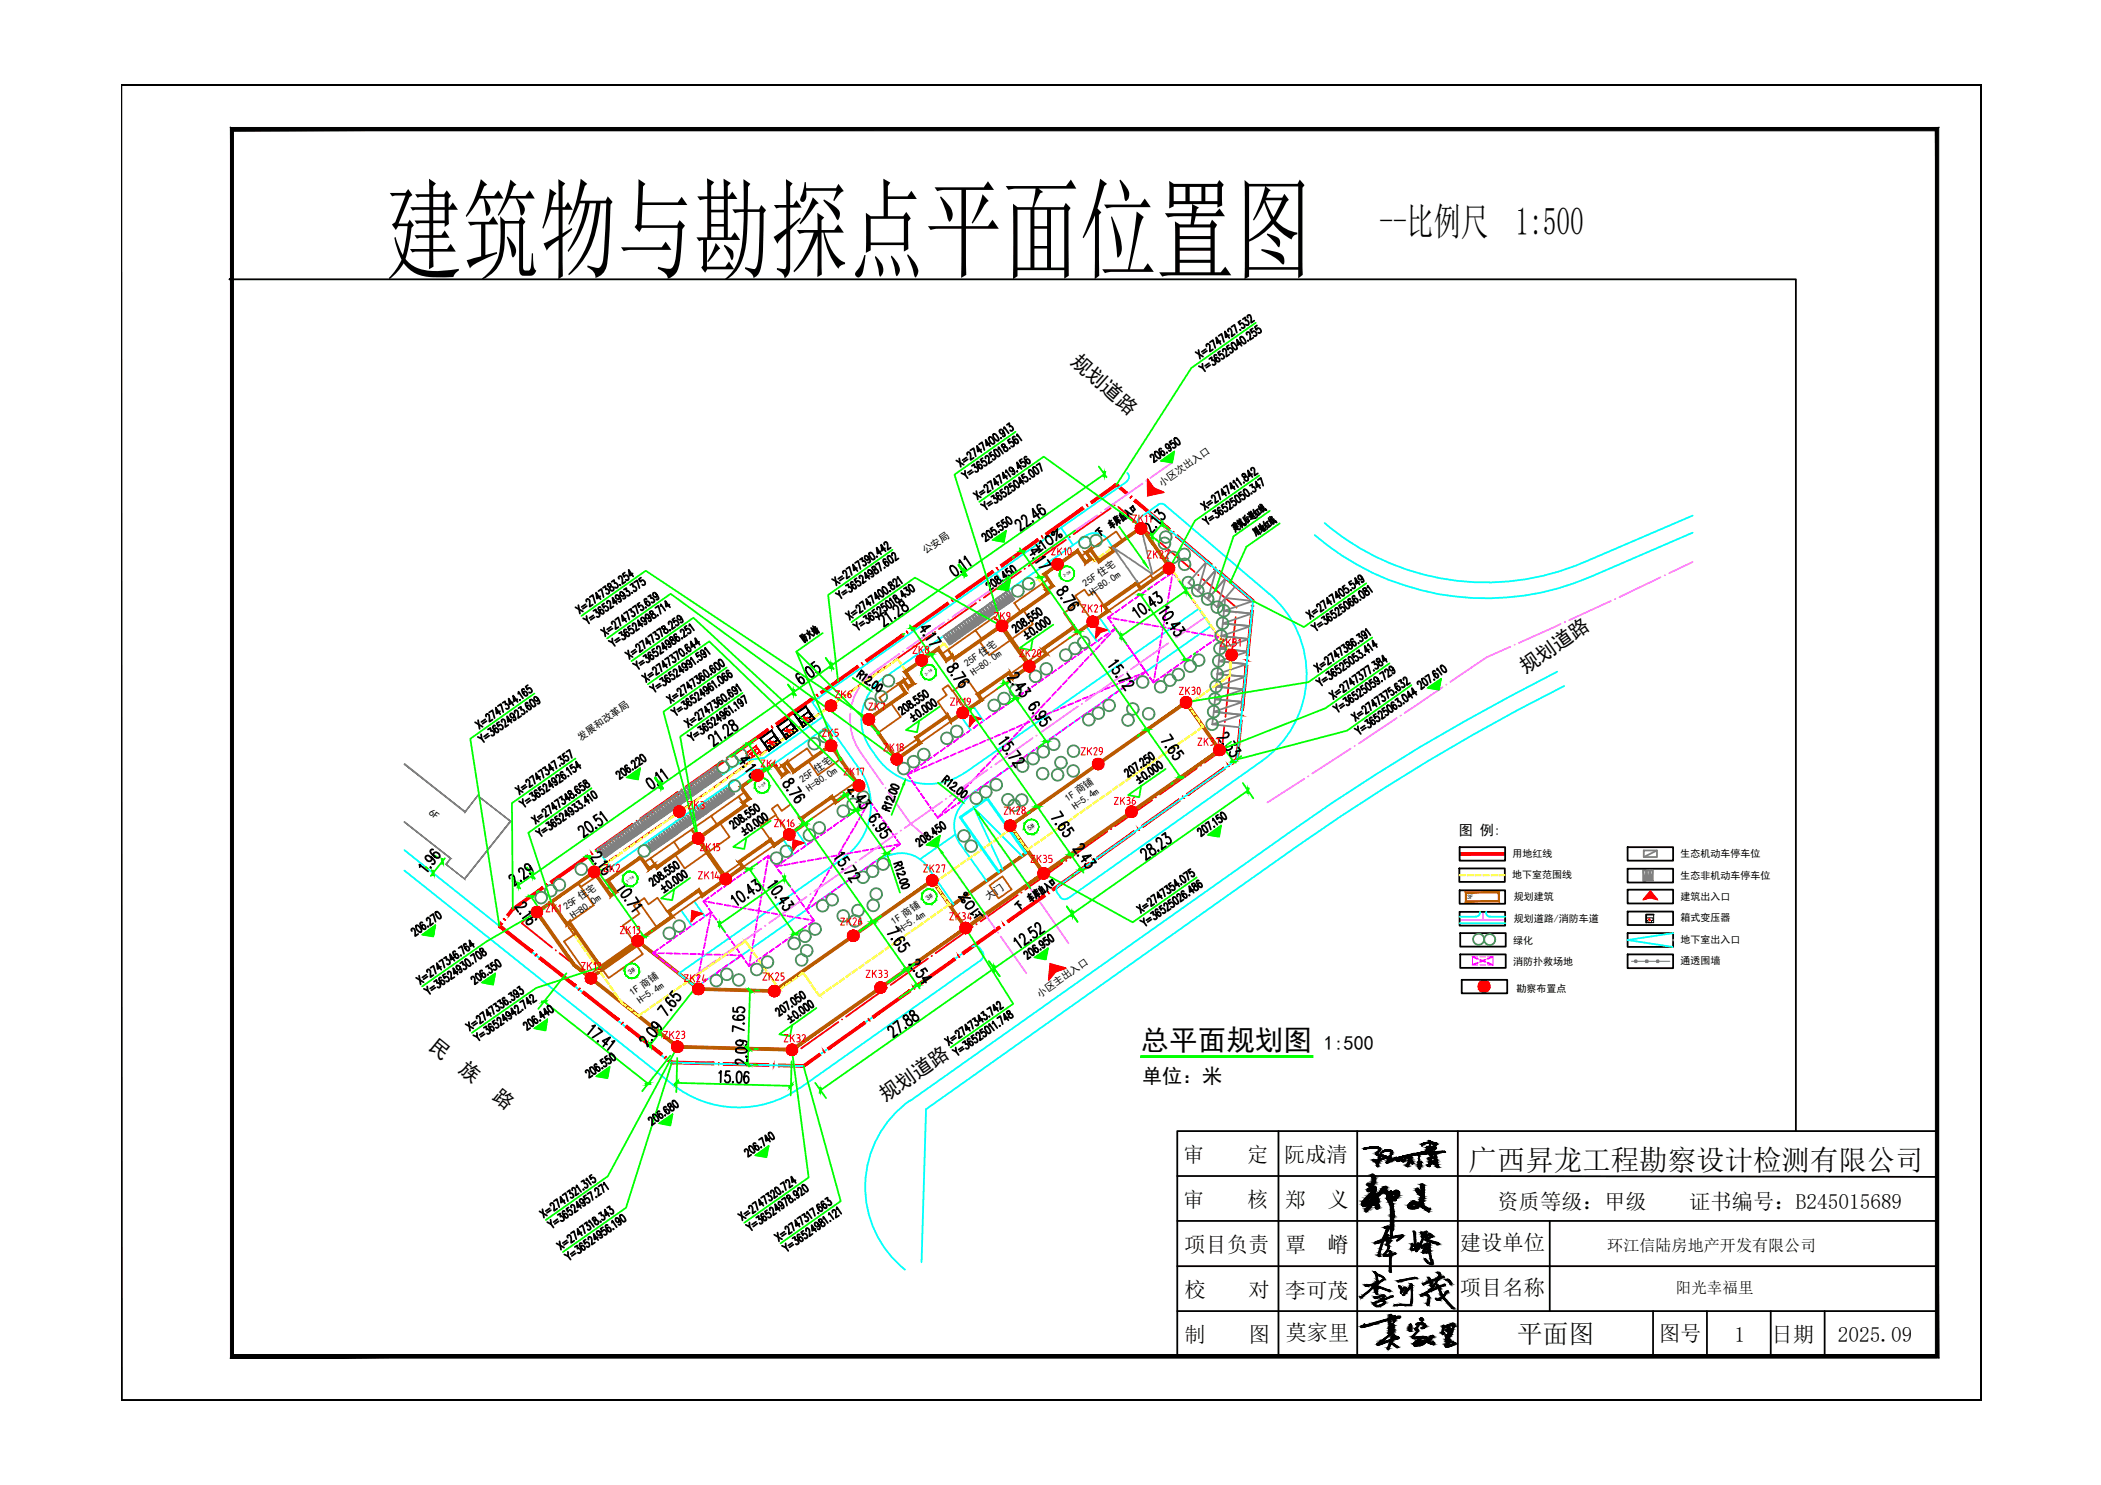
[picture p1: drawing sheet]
<svg xmlns="http://www.w3.org/2000/svg" width="297mm" height="210mm" viewBox="0 0 297 210" stroke-linecap="round" stroke-linejoin="round" font-family="sans-serif">
<defs><g id="words">
<text font-size="15.6" x="54.4" y="38">建筑物与勘探点平面位置图</text>
<text font-size="5.5" x="195" y="33.3">--比例尺 1:500</text>
<g font-size="4" fill="#f00">
<text x="128.1" y="93.5">ZK8</text>
<text x="117.1" y="99.8">ZK6</text>
<text x="106.5" y="109.7">ZK4</text>
<text x="96.3" y="115.7">ZK3</text>
<text x="84.3" y="124.5">ZK2</text>
</g>
<g font-size="4">
<text x="161.3" y="148.4">总平面规划图</text>
<text x="207.6" y="165.4">广西昇龙工程勘察设计检测有限公司</text>
</g>
<text font-size="3.6" x="214.5" y="189.8">平面图</text>
<g font-size="3">
<text x="167.3" y="164.2">审</text>
<text x="176.3" y="164.2">定</text>
<text x="181.5" y="164.2">阮成清</text>
<text x="167.3" y="170.6">审</text>
<text x="176.3" y="170.6">核</text>
<text x="181.6" y="170.6">郑</text>
<text x="187.7" y="170.6">义</text>
<text x="211.7" y="170.9">资质等级：甲级</text>
<text x="238.8" y="170.9">证书编号：B245015689</text>
<text x="167.4" y="177">项目负责</text>
<text x="181.7" y="177">覃</text>
<text x="187.7" y="177">嵴</text>
<text x="206.4" y="176.7">建设单位</text>
<text x="167.5" y="183.3">校</text>
<text x="176.5" y="183.3">对</text>
<text x="181.6" y="183.4">李可茂</text>
<text x="206.4" y="183.1">项目名称</text>
<text x="167.5" y="189.7">制</text>
<text x="176.5" y="189.7">图</text>
<text x="181.8" y="189.3">莫家里</text>
<text x="234.5" y="189.6">图号</text>
<text x="245.2" y="189.7">1</text>
<text x="250.5" y="189.7">日期</text>
<text x="259.9" y="189.7">2025.09</text>
</g>
<g font-size="2.8">
<text x="151.2" y="51.3" transform="rotate(42 151.2 51.3)">规划道路</text>
<text x="215.7" y="95.3" transform="rotate(-35 215.7 95.3)">规划道路</text>
<text x="60.5" y="148.2" transform="rotate(39 60.5 148.2)">民</text>
<text x="187.1" y="148.4">1:500</text>
<text x="64.7" y="151.4" transform="rotate(38 64.7 151.4)">族</text>
<text x="69.5" y="155.2" transform="rotate(39 69.5 155.2)">路</text>
<text x="125.1" y="155.8" transform="rotate(-35 125.1 155.8)">规划道路</text>
<text x="161.5" y="153">单位：米</text>
</g>
<text font-size="2.3" x="227.2" y="176.8">环江信陆房地产开发有限公司</text>
<text font-size="2.2" x="236.9" y="182.7">阳光幸福里</text>
<text font-size="2" x="206.2" y="118">图 例:</text>
<g font-size="1.4">
<text x="164.2" y="68.8" transform="rotate(-35 164.2 68.8)">小区次出入口</text>
<text x="130.8" y="78.3" transform="rotate(-35 130.8 78.3)">公安局</text>
<text x="153.5" y="83" transform="rotate(-35 153.5 83)">25F 住宅</text>
<text x="154.5" y="84.2" transform="rotate(-35 154.5 84.2)">H=80.0m</text>
<text x="136.7" y="94.2" transform="rotate(-35 136.7 94.2)">25F 住宅</text>
<text x="137.7" y="95.5" transform="rotate(-35 137.7 95.5)">H=80.0m</text>
<text x="82.1" y="104.7" transform="rotate(-35 82.1 104.7)">发展和改革局</text>
<text x="113.4" y="110.7" transform="rotate(-35 113.4 110.7)">25F 住宅</text>
<text x="114.4" y="112" transform="rotate(-35 114.4 112)">H=80.0m</text>
<text x="150.9" y="113.3" transform="rotate(-34 150.9 113.3)">1F</text>
<text x="152.4" y="112.3" transform="rotate(-35 152.4 112.3)">商铺</text>
<text x="60.5" y="115" transform="rotate(35 60.5 115)">6F</text>
<text x="152" y="114.5" transform="rotate(-35 152 114.5)">H=5.4m</text>
<text x="213.8" y="124.1">地下室范围线</text>
<text x="213.9" y="121.1">用地红线</text>
<text x="237.6" y="121.1">生态机动车停车位</text>
<text x="237.6" y="124.2">生态非机动车停车位</text>
<text x="80.1" y="128.7" transform="rotate(-35 80.1 128.7)">25F 住宅</text>
<text x="81" y="129.9" transform="rotate(-35 81 129.9)">H=80.0m</text>
<text x="126.4" y="130.7" transform="rotate(-34 126.4 130.7)">1F</text>
<text x="127.5" y="131.9" transform="rotate(-35 127.5 131.9)">H=5.4m</text>
<text x="127.9" y="129.7" transform="rotate(-35 127.9 129.7)">商铺</text>
<text x="139.7" y="127.3" transform="rotate(-35 139.7 127.3)">大门</text>
<text x="214" y="127.2">规划建筑</text>
<text x="214" y="130.3">规划道路/消防车道</text>
<text x="237.6" y="130.2">箱式变压器</text>
<text x="237.6" y="127.2">建筑出入口</text>
<text x="213.9" y="136.4">消防扑救场地</text>
<text x="213.9" y="133.4">绿化</text>
<text x="237.6" y="136.3">通透围墙</text>
<text x="237.6" y="133.3">地下室出入口</text>
<text x="89.4" y="140.7" transform="rotate(-36 89.4 140.7)">1F</text>
<text x="90.5" y="141.9" transform="rotate(-35 90.5 141.9)">H=5.4m</text>
<text x="90.9" y="139.7" transform="rotate(-35 90.9 139.7)">商铺</text>
<text x="147" y="141" transform="rotate(-35 147 141)">小区主出入口</text>
<text x="214.4" y="140.3">勘察布置点</text>
</g>
<g font-size="1">
<text x="145.6" y="117.5" transform="rotate(-35 145.6 117.5)">5#</text>
<text x="131.2" y="127.3" transform="rotate(-35 131.2 127.3)">3#</text>
<text x="89.1" y="137.8" transform="rotate(-35 89.1 137.8)">3#</text>
</g>
<text font-size=".9" x="207.4" y="127">3F</text>
<g font-size=".6">
<text x="150.5" y="81.6" transform="rotate(-35 150.5 81.6)">2-2#</text>
<text x="130.9" y="95.5" transform="rotate(-36 130.9 95.5)">2-1#</text>
<text x="107.4" y="111.5" transform="rotate(-36 107.4 111.5)">1-2#</text>
<text x="88.7" y="124.7" transform="rotate(-35 88.7 124.7)">1-1#</text>
</g>
</g></defs>
<!-- layer: 0 -->
<g fill="none" stroke="#000" stroke-width=".25">
<path d="M113.9 99.9l-1.6 1.1 1.2 1.7M109.1 103.3l-1.6 1.1 1.2 1.7M111.5 101.6l-1.6 1.1 1.2 1.7M206.4 119.7h6.4v2h-6.4zM230.1 119.7h6.4v2h-6.4zM206.3 122.8h6.5v1.9h-6.5zM206.4 128.9h6.4v1.9h-6.4zM206.4 125.8h6.4v1.9h-6.4zM206.4 134.9h6.5v1.9h-6.5zM206.4 131.9h6.5v1.9h-6.5zM206.7 138.5h6.4v1.9h-6.4zM230.1 128.8h6.4v2h-6.4z"/>
<path d="M230.1 125.8h6.4v1.9h-6.4zM230.1 131.9h6.4v1.9h-6.4zM230.1 134.9h6.4v1.9h-6.4zM230.1 122.8h6.4v1.9h-6.4zM233.8 129.3h-1.1v1.1M180.7 159.9v31.8M191.9 159.9v31.8M206.1 159.9v31.8M166.4 166.2h39.7M166.4 179h107.5M166.4 172.6h107.5M192.9 169.9h.2v-.2h.5h-.5h.5l.2-.1 .2-.4-.2-.1h.1h-.1v-.2v.2v-.2h.2l.2-.3 .1 .1a.86 .86 0 0 0 1.1-.7l.3 .1v.4v-.4v.4h-.3h.3h-.3l-.1 .2h-.2v.2l-.3 .3 .1 .6-.1 .1v.1v-.1v.1l-.3-.1h.1h-.1v-.2v.2v-.2l-.2-.3 .1-.1-.2 .5 .2 .3v-.1v.1h-.1l-.3-.1h-.2h-.1v.3h-.3h.3h-.3v-.2h-.1l-.2 .2h-.1h.1h-.1v-.2v.2v-.2h-.1z"/>
<path d="M193.7 170h.3l.1 .1h.3v-.2v.2v-.2h.2h-.2h.2v.1h.2h-.2h.2l.2 .5v.2l-.2 .1h-.3v-.3l-.3-.2h-.2l-.8 .9-.1 .1-.1-.3 .4-.4-.1-.1 .4-.2h-.1h.1zM193.8 169.1v.1v-.1l.2 .1a.68 .68 0 0 1-.8 .5h.4h-.4l.6-.5zM193.9 166a.51 .51 0 0 1 .6 .6l-.2 .7-.3 .3v.2l.4-.1a.48 .48 0 0 1-.1 .8v.1v-.1v.1h-.1h.1h-.1l-.2 .3h-.2v.3v-.3v.3l-.6 .5-.1 .2h-.2v.2h.1v.4v-.4v.4h-.3a.53 .53 0 0 1 .1-.8l1.2-1.3-.2-.2h-.1l-.1 .2-.3-.1a.37 .37 0 0 1 .3-.4v-.2l-.3-.2v-.2h.5l.1-.1a1.12 1.12 0 0 0 0-1.1zM194.3 179.8h.1a1.13 1.13 0 0 0 .9 .5l.4 .4-.1 .2-.8 .5v.4l1.7 .6v.1l-1.7-.6-.1 .1-.1 1-.2-.6v-.4a1.17 1.17 0 0 0-.9 .6l-1.1 .8h-.1l2.1-1.8 .2 .3v-.5l-1.4 .4-.2-.1 1.5-.3 .1-.1v-.1a1.7 1.7 0 0 0-.3-1.3zM194.4 169.3l-.1 .1 .2 .3v.2v-.2v.2l-.2 .1h.1l-.2-.2zM195.6 167.9v.2v-.2l.1-.1h.3l.1 .1-.2 .2v.1l.2 .1 .1 .2h.1h-.1h.1v.1v-.1v.1h.2l-.1 .3-.2-.1h.1h-.1v-.1v.1v-.1h-.3l-.2-.1v-.5v.5v-.5h-.1zM195.7 173.5l.4-.2 .4 .1-.8 1.7 .4-.1v-.5l.1 .1v.3l.1 .1 1.2-.3 .7-.1 .2 .1-.1 .1-.8 .6 .6-.6-1.5 .2-.4 .2v.4l.4-.3 .1 .1a.82 .82 0 0 0-.5 .6l.2 .1a1.58 1.58 0 0 1-.7 1.3l.8-.1-.1-.5 .2 .1 .1 .4 .6-.1-.6 .2-.1 2.4-.1-.1v-.3a4.3 4.3 0 0 0 0-1.9h-.9l.1-.3 .4-.4a.51 .51 0 0 0 .1-.7l-.2-.1 .2-.3-.1-.5-.5 .1-.5 1.8v.4h-.2v-.4l.5-1.7a1.38 1.38 0 0 1-1.1 .4l.1-.2 1.1-.4 .5-1.3 .3-.4-.4 .1zM196.3 169.4v.3v-.3l.1-.1 .2 .1v.3h.2h-.2h.2v.3l.2 .3 .1 1.6-.1 .2v1.7l-.2 .3 .1 .7h-.3v-1.5a8.8 8.8 0 0 0-.1-3.1l-.2-.5zM196.3 168.5v.1v-.1h.3h-.3h.3v.2v-.2v.2h.3h-.3h.3v.1v-.1v.1l-.3 .1 .5 .4h-.1l.1 .1v-.1v.1h-.2v.3v-.3v.3h-.3h.3h-.3v-.3l-.2-.1-.1 .2v-.1v.1h-.1h.1h-.1v-.7v.7v-.7l.2 .1 .1-.1v-.2h-.2zM196.6 168.3v.4v-.4l.3 .2a.5 .5 0 0 1 .6-.2 .5 .5 0 0 1 .4 .5l-.6 .9h-.4h.4h-.4v-.3v.3v-.3h.2v-.2v.2v-.2l.2-.2-.1-.3h-.6h.6h-.6zM196.6 168.9l.3-.1v-.1v.1v-.1h.3h-.3h.3l.1 .3-.3 .3h.1zM196.8 170v-.3v.3"/>
<path d="M199.1 170.3l.4-.3 .3-.2h.2l.3 .2h.4h-.4h.4v.1v-.1v.1l.3-.1v.3v-.3v.3h.2l.3 .3 .4 .2h.3l-.2 .5-1.2-.9-.3 .3-.5 .1h-.8l-.2-.3zM199.5 170.3h.7l.1 .1-.4 .3-.2-.1v-.1h-.2zM199.8 174.1h.2a3.5 3.5 0 0 1 .1 1.8v.3l.4-.5 .1 .3 .8-1.4-.4 .3 .1-.4-.2-.3h.3v.3l.5-.4-1.1 2.4-.4 .4 .1-.3a.3 .3 0 0 0 .2-.2 .3 .3 0 0 0-.1-.3h-.1a.61 .61 0 0 1-.8 .5l.1-.8 .4 .3v-1.4zM200.3 168h.2l.2 .5h.3l-.1-1.1h.2l.2 .1v1.9h-.1v.2v.1h-.2h.2h-.2v-.3h-.1h.1h-.1l.1-.3a1.08 1.08 0 0 1-.7-1.1zM200.9 169.4v.3v-.3h.1h-.1h.1v.3h.1h-.1h.1v.4v-.4v.4h-.1h.1h-.1v-.1v.1v-.1l-.3 .1zM201 176.2l.7-.3 .1-.2 .1 .1h.3a6.7 6.7 0 0 0 .4 2.7v.2a.97 .97 0 0 1-1.1-.7 .69 .69 0 0 0 .9 .5l-.4-1.6-.2 .2-.2-.1v-.1l.4-.1v-.9a.5 .5 0 0 0-.4 .6l.2-.1 .1 .1v.1h-.4l-.3 .6v-.3l.4-.8h-.1l-.3 .1-.1 .2h-.2zM201.6 174.6l.5-.2 .2 .1 .2 .3-.7 .4 1.5 .5 .1 .2h-.3l.1-.2h-.5l-1.2-.4v-.1l.9-.4v-.1l-.4-.2-.4 .4zM219.1 172.6v12.7M192.4 187.5l4.1-1.1 .1-.6h.1l-.1 .5h.5l.1-.3 .1 .2 .3-.1h.4l-.1 .2h-.7l-.2 .7 .1-.6-.6 .1v.6h-.1l.1-.6h-.1l-2.7 .9-1.1 .2h-.1zM192.9 187.3h.1M194.3 181.9l.2-.1v.1l-.2 .1zM194.3 183.4l1.4-.3 .1 .1-.4 .5 1.6-.5-1.5 .6a.34 .34 0 0 1 .3 .4l-.1 .1a1.16 1.16 0 0 1-1.4 .2l-.1-.3 1.1-.4-.1-.1 .5-.5-1.3 .3z"/>
<path d="M194.4 184.2l1-.4 .3 .3a1.11 1.11 0 0 1-1.2 .4l-.2-.2zM194.5 182l.1-.1v.8zM194.6 180.2l.8 .3 .2 .2v.1l-.8 .5zM196.5 187.2l.2-.1-.2 .8 .1 .1-.2 .2v-.4zM196.6 188.2l.1-.1 .1 .1-.3 .1zM196.7 187.9h.1h-.1zM196.9 187.2h.1v.4a.9 .9 0 0 1-.3 1l-1.7 1.3 1.7-.6 .2-.5a.25 .25 0 0 1 .4 .2 .23 .23 0 0 1 .3-.1 .23 .23 0 0 1 .1 .3l-.6 .1a.36 .36 0 0 0-.4 .4l.9 .7-.1 .1-.8-.6-.4 .8h-.1l.3-1v-.2l.1 .1 .1-.1-1.9 .6h-.1v-.2h.1l2-1.4-.1-.1-.4 .1v-.1l.4-.4-.2-.1 .1-.1h.2v.3v.1l.1-.8-.1 .3zM197 188.8h.1l.1 .2 .2 .1-.6 .2zM197.6 181.1l2.7-.5v.1l-1.4 .2-1.1 .2-.1 .1zM197.8 181.8a.51 .51 0 0 1 .4 .5l.4-.3 .3 .1v.1l-.2 .5 .8-1.2 .1 .1v.6a4.5 4.5 0 0 1-.1 2.1v.2h-.2h-2.2l1-.1h1.3l.1-.1a5.8 5.8 0 0 0 0-2.3v-.2a3.1 3.1 0 0 1-1.1 1.3v-.1l.4-.9a.97 .97 0 0 0-.7 .7l-.1-.1a.54 .54 0 0 0-.2-.9zM199.4 187.2l.1 .4-.2 .4 .1 .1h.1l-.2 .1-.1-.5zM200.1 189.9l.7-.3-.2 .1a.45 .45 0 0 1-.6 .4z"/>
<path d="M200.1 187.8l.5-.4-.4 .5h.3v.2l-.7 .8v.1h1.7a.32 .32 0 0 1 .4 .1 .32 .32 0 0 1-.1 .4 1.82 1.82 0 0 1-1.9 .7v-.3l1-.8v.1l-.4 .4 .2-.1 .2 .1v.1l.5-.3-.8 .6a1.37 1.37 0 0 0 1.1-.8l-.2-.1-1.7 .1-.1-.3 .7-.8-.3-.1zM200.2 187.2a.87 .87 0 0 1 1.4 .2l-.3 .3h-.4l.3-.1a.22 .22 0 0 0 .2-.3 .22 .22 0 0 0-.3-.1zM200.8 186.4l.3-.1 .1 .2-.2 .2 .1-.1a.15 .15 0 0 0-.1-.2 .15 .15 0 0 0-.2 .1zM202 180.6l.3 .4 1-.3a.58 .58 0 0 0 .1-.7l-.2-.1h.4v.3l-.1 .4 .6-.2v.1l-.7 .2-1.2 1.7 1-.4-.1-.4h.2l.1 .3 .8-.3h.1l-.9 .4 .5 1.2 .3-.2a.7 .7 0 0 1 .5-.5v.1l-.6 .7 1.2 1.4 .1 .2h-.2h.1l-.1-.2-1.2-1.4-.1 .1a.49 .49 0 0 1-.4 .4 .49 .49 0 0 1-.5-.3l.2 .2 .2-.1 .5-.4-.6-1.2-1.8 .9 .3 .1a1.23 1.23 0 0 1 0 1.5l-.1-.2 .3-.6-.2 .6 .2-.2a1.14 1.14 0 0 0-.2-1l-.3-.1-.6 .1a5.1 5.1 0 0 0 2.4-2.3l-1 .3v.3l.1-.1-.1 .5-.1-.1 .1-.1-.1-.4-1 .4v-.1l1-.4zM202.2 188.9l.4-.1-.7 .8 .6 .3h.1v-.3l.1 .4-.7-.2a.26 .26 0 0 1-.2-.3 .26 .26 0 0 1 .2-.2l.5-.4zM204.1 187.4l-.1 .9v.2l.2-.1-.1 .1a.17 .17 0 0 1-.2 0 .17 .17 0 0 1 0-.2zM204.5 180.9a.5 .5 0 0 1 .5 .1 .5 .5 0 0 1 .1 .6 .87 .87 0 0 0-.6-.7zM204.5 187.4l.8-.3a.28 .28 0 0 1 .3 .1 .28 .28 0 0 1 0 .3l-.4 1 .1 .1-.3 .1-.1 .3-.1-.2v.3a.54 .54 0 0 1-.2 1h-.1l.1 .2 1-.4-.1-.3 .3 .3v.1l-1.2 .4a.21 .21 0 0 1-.2-.1 .21 .21 0 0 1 0-.2l.4-.4v-.2v-.3h-.1l-.1 .5h-.1l-.1-.6a.2 .2 0 0 0 .2 0 .2 .2 0 0 0 0-.3h-.1l-.1 .2a.19 .19 0 0 1 0-.3 .19 .19 0 0 1 .2 0h.1l.1-.8-.2 .2 .1 .1a.17 .17 0 0 1-.2-.2 .17 .17 0 0 1 .2-.1l.2-.1-.1-.1h.2l-.2 .9h.1l.2-.3 .4-1-.2-.1-.9 .4zM204.8 188.7l.1 .1-.1 .1zM233.7 185.3v6.4M241.3 185.3v6.4M250.3 185.3v6.4"/>
<path d="M258 185.3v6.4"/>
</g>
<!-- layer: GiCAD_PouMian -->
<g fill="#000" stroke="#000" stroke-width=".14">
<path d="M17.2 12v185.9zM17.2 12v185.9zM17.2 12h262.9zM17.2 12.1l262.9-.1zM280.1 12v185.9zM280.1 12.1v185.8zM17.2 197.9h262.9zM17.2 197.9h262.9z"/>
<path d="M32.8 191.5v.4l240.8-.4zM32.8 191.9l240.8-.4 .5 .4zM273.6 18.5v173l.5 .4zM274.1 18v173.9l-.5-173.4zM33 18.5h240.6l.5-.5zM32.6 18h241.5l-241.1 .5zM32.6 18l.4 173.5v-173zM32.6 18l.4 173.5-.4 .4zM33 191.5l-.4 .4 241.3-.4zM32.6 191.9l241.3-.4v.4z"/>
</g>
<!-- layer: A-PL -->
<path d="M32.5 39.5h221.4v120.4h-87.5v31.8h-133.6v-152.2z" fill="none" stroke="#000" stroke-width=".25"/>
<!-- layer: 0 -->
<g fill="#000" stroke="#000" stroke-width=".14">
<path d="M192.7 170.5h.2zM193.1 171.2h.1zM193.3 167.3h.2zM193.4 167.6h.6zM193.4 168.4h.2zM193.8 162.2h.1zM193.9 166.2h.5zM193.9 170h.1zM193.9 166h.2zM194.1 163.9h.1zM194.2 167.7h.1zM194.2 170.1h.1z"/>
<path d="M194.3 162.3h.2zM194.4 179.8h.1zM194.3 175.8h.2zM194.6 170.8h.2zM194.7 164.8h.2l-.1 .1zM194.9 177.5l.2 .1zM194.9 163.4h.1zM195.1 163.9h.4zM195.8 173.6h.1zM195.8 167.7h.1zM195.9 168.7h.3zM195.9 162.5h.6z"/>
<path d="M196 175.9h.2zM196 177.4h.8zM196 164.4h.2zM196.1 174.5h.1zM196.2 176.1h.2zM196.2 175.8h.1zM196 162.5h.5zM196.4 169.3l.1 .1zM196.1 173.3h.3zM196.5 179.7h.2l-.1 .1zM196.5 163.6h.1zM196.4 176.8h.1z"/>
<path d="M197.1 177.2h.2zM197.3 168.3h.1zM197.3 163.6h.1zM197.5 174.7h.9zM197.6 164.2h.2zM198.1 174.6h.3zM198.3 164.2h.2zM198.9 164.9h.1zM199.4 163.2h1.4zM199.4 170.8h.6zM199.5 170.4h.1zM199.5 176.7h.3z"/>
<path d="M199.7 169.8h.2zM199.4 170.8h.4zM200.3 176.1h.1zM200.3 168h.1zM200.7 170.1h.1zM200.9 167.4h.3zM200.9 174.2h.1zM200.9 174.2h.3zM200.9 164.5h-.1zM200.9 169.3h.4zM200.9 176.3h.2v.1zM200.9 170h.1z"/>
<path d="M201 174.4h.2zM201 174.8l.1 .1zM201 162h.1zM201.2 174.5h.3zM201.2 162.8h.5zM201.2 177.1h.1zM201.6 177h.2zM201.6 174.1h.1zM201.6 174.8h.1zM201.7 171.1h.4zM201.7 176.9h.2zM201.7 178.3h.1z"/>
<path d="M201.7 176.4h.1zM201.7 164.8h.5zM201.7 176.6h.2zM201.8 162.1h.5zM201.8 176.9h.4zM201.9 161.4h.2zM201.9 171.2l.1 .1zM201.9 171.2h.1v.1zM201.9 175h.2zM202 163.1h.3zM202 161.2h.1zM202.1 162.1h.2z"/>
<path d="M202.1 162.3h.2zM202 175.8h.2zM202.1 170.8h.1zM202.3 178.7h.3zM202.3 161.4h.3zM202.4 164.4h.4zM202.5 163.6h.1zM202.6 161.7h.1zM202.6 162.1h.1zM202.7 162.8h.1zM203 175.7h.4zM203.1 175.9h.3z"/>
<path d="M203.2 165h.2zM203.2 175.8h.2zM203.2 179.9l.2 .1zM203.2 165h.1zM203.3 179.9l.3 .1zM203.2 179.9l.1 .1zM203.4 162.8h.9zM203.4 179.9h.2zM204.1 162.8h.1zM192.3 183.4h.1zM192.5 187.6h.1zM192.6 183.2h.1z"/>
<path d="M192.7 183.1l.1 .1zM192.7 187.4h.1zM193 181.7l.2 .1zM193.2 181.6l.1 .1zM194.2 184.3h.1zM194.3 181.8v.1zM194.3 184.5l.5 .1-.2 .1zM194.4 181.6h.1zM194.5 182.8l.2 .1zM194.6 182l.2 .1zM194.7 190.1h.3zM194.8 181.3h.1z"/>
<path d="M194.9 190.1h.1zM195.1 182l.8 .3zM195.1 190h.1zM195.3 183.8l.5 .2zM195.3 189.9l.1-.1zM195.3 190l.1-.1zM195.1 181.9l.6 .2zM195.4 183.5l.1 .1zM195.4 189.8h.1zM195.5 183.9l.2 .1zM195.6 180.7h.1zM195.6 183.1h.1z"/>
<path d="M195.7 189.8h.1zM195.9 189.6h.1zM196.2 190.7h.1zM196.2 190.6v.1zM196.2 182.3l.4 .2zM196.2 188.9v-.1zM196.3 190.4h-.1zM196.3 188.5h.1zM196.3 182.5h.2zM196.4 190.1l-.1 .3zM196.4 190.6l-.1 .1zM196.4 188.3h.5z"/>
<path d="M196.4 182.5l.1 .1zM196.4 186.4h.6zM196.3 189.5l.1-.1zM196.4 188h.1zM196.5 190.4h-.1zM196.4 187.9h.1zM196.5 182.4h.1zM196.4 186.7h.1zM196.4 187.6h.1zM196.5 188.6l-.1 .1zM196.5 190.1v.3zM196.5 187.4h.1z"/>
<path d="M196.5 188h.1zM196.5 188.6l.1-.1zM196.5 189.4l.1-.1zM196.6 188.2h.1zM196.7 188.6l-.2 .1zM196.6 189.3h.1zM196.8 188.5h.1zM196.7 187.8h.1zM196.8 183.2v.1zM196.7 189.3h.1zM196.8 189.2h.1zM196.8 189.4h.1z"/>
<path d="M196.8 183.2h.2zM197 190.1l.4 .3zM197 186.8h.1zM197 188.7h.1zM197 189.4l.1-.1zM197.1 188.9h.1zM197.1 184.5h.1zM197.1 189.3h.1zM197.1 186h.1zM197.2 189h.5zM197.3 190.1l.3 .3zM197.3 186.2h.7z"/>
<path d="M197.3 189.2h.4zM197.2 184.5h.1zM197.3 184.5h.1zM197.4 189h.1zM197.4 190.4h.2zM197.5 190.5l.1-.1zM197.4 189.3l.1-.1zM197.6 181.1h.2zM197.8 181.8l.2 .1zM198.1 182.6v.1zM198.4 183h.1zM198.7 182l.2 .1z"/>
<path d="M198.8 184.4l.2 .1zM199.3 188.2h.1zM199.4 184.4l.1 .1zM199.4 187.2h.1zM199.4 188.1h.1zM199.5 181.5l.1 .1zM200 190.2h.3zM200.2 188h.3zM200.2 190.1h.1zM200.3 189h1.4zM200.2 180.6l.1 .1zM200.3 189.2h.2z"/>
<path d="M200.6 187.1h.6zM200.6 187.2h.2zM200.8 186.5h.1zM200.9 187h.2zM200.9 187.2h.1zM200.9 189h.4zM200.9 183.1v.1zM201 186.7h.1zM201 189h.3zM201.1 186.5h.1zM201.1 188.9h.1zM201.2 181.5l.2 .1h-.2z"/>
<path d="M201.2 181.5v.1zM201.5 187.4h.1zM201.5 183h.1zM201.7 184.3l.2 .1zM201.7 183h.1zM201.8 184.3h-.1zM201.8 184.2h.1zM202.2 188.9h.1zM202.1 182.4h.1zM202.3 188.9h.1zM202.3 189.9h.4zM202.5 190h.1z"/>
<path d="M202.6 190.1h.1zM203.1 183.7l.2 .1zM203.4 181.9h.2zM203.9 188.6h.2zM203.9 180.5h.2zM203.9 188.6h.1zM204.2 181.6h.1zM204.2 183.7l.3 .1zM204.4 187.6h.1zM204.4 190.4h.2zM204.4 188.9h.1zM204.5 180.9l.1 .1z"/>
<path d="M204.5 188.7h.5zM204.5 180.9v.1zM204.6 190.4h.1zM204.7 190.2h.5zM204.8 181l.2 .1zM204.6 182.5h.2zM204.7 180.8l.2 .1zM204.8 187.7h.2zM205 181.5l.1 .1zM205.2 184.9h.2z"/>
<path d="M113.9 99.8v.1l1.3 1.7zM113.9 99.9l1.3 1.7zM113.5 102.8l1.7-1.2zM113.6 102.6l1.5-1-1.6 1.2zM112.3 101l1.2 1.8 .1-.2zM112.3 101l1.3 1.6zM112.3 101l1.6-1.2zM112.4 101l1.5-1.2v.1z"/>
<path d="M108 105l.5 .6-.4-.6zM108 105l.5 .6zM108.5 105.6l.3-.2zM108.5 105.6l.3-.2zM108.8 105.4l.3 .4zM108.8 105.4l.3 .4v.1zM109.1 105.8v.1l.7-.6zM109.1 105.9l.8-.6zM109.5 104.8l.4 .5zM109.5 104.8l.4 .5zM109.5 104.8l.1 .1 .2-.3zM109.8 104.6h.2l-.4 .3zM109.5 104l.5 .6zM109.5 104l.5 .6-.5-.6zM108.1 105l1.4-1zM108.1 105l1.4-1z"/>
<path d="M109.1 103.2v.1l1.2 1.7zM109.1 103.3l1.2 1.7zM108.7 106.2l1.6-1.2zM108.7 106l1.6-1-1.6 1.2zM107.5 104.4l1.2 1.8v-.2zM107.5 104.4l1.2 1.6zM107.5 104.4l1.6-1.2zM107.6 104.4l1.5-1.2v.1z"/>
<path d="M110.4 103.3l.5 .6-.4-.6zM110.4 103.3l.5 .7zM110.9 103.9v.1l.3-.3zM110.9 104l.3-.3zM111.2 103.7l.3 .4zM111.2 103.7l.3 .4v.1zM111.5 104.1v.1l.7-.6zM111.5 104.2l.8-.6zM111.9 103.2l.4 .4zM111.9 103.2l.4 .4zM111.9 103.2h.1l.3-.3zM112.3 102.9h.1l-.4 .3zM111.9 102.3l.5 .6zM111.9 102.3l.5 .6-.5-.6zM110.5 103.3l1.4-1zM110.5 103.3l1.4-1z"/>
<path d="M111.5 101.5v.1l1.3 1.7zM111.5 101.6l1.3 1.7zM111.1 104.5l1.7-1.2zM111.1 104.3l1.6-1-1.6 1.2zM109.9 102.7l1.2 1.8v-.2zM109.9 102.7l1.2 1.6zM109.9 102.7l1.6-1.2zM110 102.7l1.5-1.2v.1z"/>
<path d="M112.8 101.6l.6 .6-.5-.6zM112.8 101.6l.6 .6-.1 .1zM113.4 102.2l-.1 .1 .4-.3zM113.3 102.3l.4-.3zM113.7 102l-.1 .1 .3 .3zM113.6 102.1l.3 .3v.1zM113.9 102.4v.1l.7-.6zM113.9 102.5l.7-.6h.1zM114.3 101.5l.4 .4zM114.3 101.5l.4 .4zM114.3 101.5h.1l.3-.3zM114.7 101.2h.1l-.4 .3zM114.3 100.7l.5 .5zM114.3 100.6l.5 .6-.5-.5zM112.9 101.6l1.4-1zM112.9 101.6l1.4-1z"/>
<path d="M192.6 170h.2zM192.6 170h.2z"/>
<path d="M192.6 169.9h.5zM192.6 169.9h.5z"/>
<path d="M192.6 169.9h.3zM192.6 169.9h.3z"/>
<path d="M192.7 169.8h.4zM192.7 169.8h.4z"/>
<path d="M192.6 169.9l.2 .1zM192.6 169.9l.2 .1z"/>
<path d="M192.8 170h1zM192.8 170h1z"/>
<path d="M192.6 170h.2zM192.6 170h.2z"/>
<path d="M192.6 170h.3zM192.6 170h.3z"/>
<path d="M192.9 169.9h.2zM192.9 169.9h.2z"/>
<path d="M192.6 169.9h.3zM192.6 169.9h.2z"/>
<path d="M192.6 170l.3 .1zM192.6 170l.3 .1z"/>
<path d="M192.6 170.1h.3zM192.6 170.1h.3z"/>
<path d="M192.6 170.1h.3zM192.6 170.1h.3z"/>
<path d="M192.7 170.5h.2zM192.7 170.5h.2z"/>
<path d="M192.6 170.1h.4zM192.6 170.1h.4z"/>
<path d="M192.6 170.1l.4 .2v-.2zM192.6 170.1l.4 .2h-.4z"/>
<path d="M192.6 170.3l.4 .2v-.2zM192.6 170.3l.4 .2h-.4z"/>
<path d="M192.6 170.5h.4zM192.6 170.5h.3z"/>
<path d="M192.8 162.5h.2zM192.8 162.5h.1zM192.8 162.5h.1z"/>
<path d="M193.1 169.9h1.1zM193.1 169.9h1.1z"/>
<path d="M192.9 169.9h.2zM192.9 169.9h.1z"/>
<path d="M193.1 171.2l.1 .1zM193.1 171.3h.1z"/>
<path d="M192.8 162.4h.3zM192.8 162.4l.2 .1z"/>
<path d="M192.7 169.7l.4 .1zM192.7 169.7l.4 .1z"/>
<path d="M193.1 169.8h1.1zM193.1 169.8h1.1z"/>
<path d="M193.1 169.8h1.1zM193.1 169.8h1.1z"/>
<path d="M192.7 169.8l.4 .1v-.1zM192.7 169.8l.4 .1h-.5z"/>
<path d="M193 170.3h.1zM193 170.3h.1z"/>
<path d="M193 170.2h.2zM193 170.2l.1 .1z"/>
<path d="M192.8 162.4h.4zM192.8 162.4h.3z"/>
<path d="M192.8 169.7h.4zM192.8 169.7h.4h-.5z"/>
<path d="M192.9 170.1h.3zM192.9 170.1h.4z"/>
<path d="M192.9 170.1h.3zM192.9 170.1h.3z"/>
<path d="M192.9 170.1h.3zM192.9 170.1h.3z"/>
<path d="M192.9 170.1h.3zM192.9 170.1h.3z"/>
<path d="M193 170.1l.2 .1v-.1zM193 170.1l.2 .1h-.2z"/>
<path d="M192.9 170.1h.4zM192.9 170.1h.4z"/>
<path d="M193 171.2h.3zM193 171.2h.2z"/>
<path d="M193.3 170.1h.4zM193.3 170.1h.4z"/>
<path d="M193.4 170.1h.3zM193.4 170.1h.3z"/>
<path d="M193.4 170.1h.3zM193.4 170.1h.3z"/>
<path d="M193.4 170.1h.3zM193.4 170.1h.3z"/>
<path d="M193 171l.3 .2 .1-.2zM193 171l.3 .2h-.3z"/>
<path d="M193 169.4l.2 .3 .2-.3zM193 169.4l.2 .3h-.4z"/>
<path d="M193.4 170.1h.3zM193.4 170.1h.3z"/>
<path d="M193.4 170.1h.3zM193.4 170.1h.3z"/>
<path d="M193.1 170.9l.3 .1 .1-.1zM193.1 170.9l.3 .1h-.4z"/>
<path d="M193.3 167.3h.3zM193.3 167.3h.3z"/>
<path d="M193.1 170.9h.4zM193.1 170.9h.4z"/>
<path d="M193.1 169.4h.3h.2zM193.1 169.4h.3h-.4z"/>
<path d="M193.6 170.3h1.3zM193.6 170.3h1.3z"/>
<path d="M193.2 170.8l.3 .1 .1-.1zM193.2 170.8l.3 .1h-.4z"/>
<path d="M193.3 168.3h.4zM193.3 168.3l.3 .1z"/>
<path d="M193.3 170.8h.4zM193.2 170.8h.4z"/>
<path d="M193.3 168.2h.4zM193.3 168.2h.5z"/>
<path d="M193.3 168.2l.4 .1v-.1zM193.3 168.2l.4 .1h-.4z"/>
<path d="M193.7 168.8h.4zM193.7 168.8h.4z"/>
<path d="M192.8 170h.9zM192.8 170h.9z"/>
<path d="M192.9 170l.8 .1zM192.9 170l.8 .1z"/>
<path d="M193.7 170.1h.4zM193.7 170.1h.4z"/>
<path d="M193.3 170.1h.4zM193.3 170.1h.4z"/>
<path d="M193.7 170.1h.4zM193.7 170.1h.4z"/>
<path d="M193.7 170.1h.4zM193.7 170.1h.4z"/>
<path d="M193.4 170.1h.3zM193.4 170.1h.3z"/>
<path d="M193.7 170.1h.5zM193.7 170.1h.5z"/>
<path d="M193.7 170.1h.5zM193.7 170.1h.5z"/>
<path d="M193.4 170.1h.3zM193.4 170.1h.3z"/>
<path d="M193.7 170.1h.5zM193.7 170.1h.5z"/>
<path d="M193.4 170.1l.3 .2v-.2zM193.4 170.1l.3 .2h-.3z"/>
<path d="M193.3 170.7h.4zM193.3 170.7l.4 .1z"/>
<path d="M193.7 168.7h.4zM193.7 168.7h.4z"/>
<path d="M193.4 170.6l.3 .1v-.1zM193.4 170.6l.3 .1h-.4z"/>
<path d="M192.9 162.3h.9zM192.9 162.3h1.1z"/>
<path d="M192.9 162.3h.9zM192.9 162.3l.3 .1z"/>
<path d="M193.3 167.3h.5zM193.3 167.3h.5z"/>
<path d="M193.5 168.9l.3 .2v-.2zM193.5 168.9l.3 .2h-.4z"/>
<path d="M193.4 169.1h.4zM193.3 169.1h.1h.4z"/>
<path d="M193.3 169.1l.5 .1zM193.3 169.1l.5 .1z"/>
<path d="M193.3 169.2l.3 .2 .2-.2zM193.1 169.4l.2-.2 .3 .2z"/>
<path d="M192.8 170h1zM192.8 170h1.1z"/>
<path d="M193.8 170h.2zM193.8 170h.2z"/>
<path d="M192.8 170h1zM192.8 170h.9z"/>
<path d="M193.3 170.5l.4 .1 .2-.1zM193.3 170.5l.4 .1h-.3z"/>
<path d="M193.9 169.1h1zM193.9 169.1h1z"/>
<path d="M193.9 169.4h.4zM193.9 169.4h.4z"/>
<path d="M192.8 170h1.1zM192.8 170h1.2z"/>
<path d="M194 168.3h.5zM194 168.3h.5z"/>
<path d="M193.5 168.9h.5zM193.5 168.9h.5z"/>
<path d="M193.5 168.9h.5zM193.5 168.9h.3z"/>
<path d="M192.8 170h1.2zM192.8 170h1.2z"/>
<path d="M193.4 170.4h.6zM193.4 170.4h.6z"/>
<path d="M193.4 170.4h.6zM193.3 170.5h.6z"/>
<path d="M193.6 170.3h.4zM193.4 170.4h.6z"/>
<path d="M193.3 167.5l.7 .1zM193.3 167.5l.7 .1zM193.4 167.6h.6z"/>
<path d="M193.4 167.6l.6 .1v-.1zM193.4 167.6l.6 .1z"/>
<path d="M193.6 167.7l.4 .1v-.1zM193.6 167.7l.4 .1h-.4z"/>
<path d="M194 170h.3zM194 170h.3z"/>
<path d="M194 170h.3zM194 170h.3z"/>
<path d="M193.9 170h.1zM193.8 170h.2z"/>
<path d="M194 170h.3zM194 170h.3z"/>
<path d="M193.8 170h.3zM193.7 170h.4z"/>
<path d="M194.1 164h.4zM194.1 164h.4z"/>
<path d="M194.1 164h.9zM194.1 164h.9z"/>
<path d="M194.1 164h.9zM194.1 164h.9z"/>
<path d="M193.9 166l.3 .1zM193.9 166l.3 .1z"/>
<path d="M193.7 170h.4zM193.7 170h.4z"/>
<path d="M193.7 170l.4 .1zM193.7 170l.4 .1z"/>
<path d="M193.3 167.4h.8zM193.3 167.4h.9z"/>
<path d="M193.3 167.4l.7 .1 .1-.1zM193.3 167.4l.7 .1h-.7z"/>
<path d="M193.8 168.6l.3 .1zM193.8 168.6l.3 .1z"/>
<path d="M194.1 168.7h.2zM194.1 168.7h.2z"/>
<path d="M194.1 168.7h.2zM194.1 168.7h.2z"/>
<path d="M193.7 168.7h.4zM193.7 168.7h.4z"/>
<path d="M193.7 168.7h.4zM193.7 168.7h.4z"/>
<path d="M193.7 168.7l.4 .1zM193.7 168.7l.4 .1z"/>
<path d="M194.1 168.8h.4zM194.1 168.8h.4z"/>
<path d="M194.1 168.8h1zM194.1 168.8h1z"/>
<path d="M193.7 168.8h.4zM193.7 168.8h.4z"/>
<path d="M193.7 168.8l.3 .1 .1-.1zM193.7 168.8l.3 .1h-.5z"/>
<path d="M193.7 170.1h.4zM193.7 170.1h.4z"/>
<path d="M194.1 170.1h.3zM194.1 170.1h.3z"/>
<path d="M194.1 170.1h.3zM194.1 170.1h.3z"/>
<path d="M194.1 170.1h.3zM194.1 170.1h.3z"/>
<path d="M193.7 170.1h.5zM193.7 170.1h.5z"/>
<path d="M193.9 166.1h.4zM193.9 166.1h.4z"/>
<path d="M194.2 168.6h.1zM194.2 168.6h.1z"/>
<path d="M193.9 168.6h.3zM193.8 168.6h.4z"/>
<path d="M193.8 168.6h.4zM193.8 168.6h.3z"/>
<path d="M193.1 169.7l1.1 .1zM193.1 169.7l1.1 .1z"/>
<path d="M193.1 169.8l1.1 .1v-.1zM193.1 169.8l1.1 .1h-1.1z"/>
<path d="M194.2 170.1h.2zM194.2 170.1h.2z"/>
<path d="M194.2 170.1h.2zM194.2 170.1h.2z"/>
<path d="M193.7 169.7h.5zM193.6 169.7h.1h.5z"/>
<path d="M193.1 169.9h1.1zM192.9 169.9h1.3z"/>
<path d="M192.8 169.9l1.5 .1zM192.8 169.9l1.5 .1z"/>
<path d="M193.7 170.1h.5zM193.7 170.1h.5z"/>
<path d="M193.6 170.3h.6zM193.6 170.3h.4z"/>
<path d="M193.9 166.1h.4zM193.9 166.1h.4z"/>
<path d="M193.8 169.6l.4 .1 .1-.1zM193.8 169.6l.4 .1h-.5z"/>
<path d="M194 170h.3zM194 170h.3z"/>
<path d="M194.3 170.1h.5zM194.3 170.1h.5z"/>
<path d="M193.7 170.1h.6zM193.7 170.1h.6z"/>
<path d="M193.8 166.1l.5 .1zM193.8 166.1l.5 .1z"/>
<path d="M193.9 167.2l.4 .1v-.1zM193.9 167.2l.4 .1h-.5z"/>
<path d="M193.8 167.3h.5zM193.8 167.3h.5z"/>
<path d="M193.3 167.3l.9 .1 .1-.1zM193.3 167.3l.9 .1h-.9z"/>
<path d="M194 168.5l.3 .1v-.1zM194 168.5l.3 .1h-.4z"/>
<path d="M194.2 168.6h.1zM194.1 168.6h.2z"/>
<path d="M194.1 168.6l.2 .1zM194.1 168.6l.2 .1z"/>
<path d="M194.1 168.7h.2zM194.1 168.7h.2z"/>
<path d="M193.9 169.4h.4zM193.9 169.4h.4z"/>
<path d="M193.9 169.4h.4zM193.9 169.4h.4z"/>
<path d="M193.9 169.4l.4 .1zM193.9 169.4l.4 .1z"/>
<path d="M193.9 169.5l.4 .1v-.1zM193.8 169.6l.1-.1 .4 .1z"/>
<path d="M193.9 166.2h.5zM193.9 166.2h.5zM193.9 166.2h.5z"/>
<path d="M194 167.2h.3zM194 167.2h.3z"/>
<path d="M194.2 167.7h.2zM194.1 167.7h.3z"/>
<path d="M194.3 169.4h.5zM194.3 169.4h.5z"/>
<path d="M194.3 169.4h.5zM194.3 169.4h.5z"/>
<path d="M194.1 163.9h.3zM194.1 163.9h.3z"/>
<path d="M194.1 163.9h.3zM194.1 163.9h.3z"/>
<path d="M194.4 164.2h.2zM194.4 164.2h.2z"/>
<path d="M193.9 166.2l.5 .2v-.2zM193.9 166.2l.5 .2h-.4z"/>
<path d="M194 167l.4 .1v-.1zM194 167l.4 .1h-.4z"/>
<path d="M194 167.1l.3 .1 .1-.1zM194 167.1l.3 .1h-.3z"/>
<path d="M194 169.3l.3 .1 .1-.1zM194 169.3l.3 .1h-.4z"/>
<path d="M194.4 169.9h.2zM194.4 169.9h.2z"/>
<path d="M194.4 169.9h.2zM194.4 169.9h.2z"/>
<path d="M194.4 169.9h.2zM194.4 169.9h.2z"/>
<path d="M194.4 170h.2zM194.4 170h.2z"/>
<path d="M194.4 170h.2zM194.4 170h.2z"/>
<path d="M194.4 170h.2zM194.4 170h.2z"/>
<path d="M194.1 170h.3zM194.1 170h.3z"/>
<path d="M194.1 170l.3 .1zM194.1 170l.3 .1z"/>
<path d="M194.1 170.1h.3zM194.1 170.1h.3z"/>
<path d="M194.4 170.1h.4zM194.4 170.1h.4z"/>
<path d="M194.4 170.1h.4zM194.4 170.1h.4z"/>
<path d="M194.2 170.1h.2zM194.2 170.1h.1z"/>
<path d="M194 163.9l.5 .1zM194 163.9l.5 .1h-.4z"/>
<path d="M194 166.4l.5 .2-.1-.2zM194 166.4l.5 .2h-.5zM194 166.6h.5zM194 166.6h.5z"/>
<path d="M194 166.7l.4 .2v-.2zM194 166.7l.4 .2h-.4z"/>
<path d="M194 166.9l.4 .1v-.1zM194 166.9l.4 .1h-.4z"/>
<path d="M194.1 167.7l.4 .1zM194 167.8h.5z"/>
<path d="M194 168.4l.4 .1v-.1zM194 168.4l.4 .1h-.4z"/>
<path d="M194.1 168.7h.3zM194.1 168.7h.3z"/>
<path d="M194.1 168.7l.4 .1zM194.1 168.7l.4 .1z"/>
<path d="M194 166.6l.4 .1 .1-.1zM194 166.6l.4 .1h-.4z"/>
<path d="M193.6 167.8l.9 .1v-.1zM193.6 167.8l.9 .1h-.9zM193.6 167.9h.9zM193.6 167.9h.9z"/>
<path d="M194.4 179.8l.1 .1zM194.3 179.8l.2 .1z"/>
<path d="M194 168.3l.4 .1 .1-.1zM194 168.3l.4 .1h-.4z"/>
<path d="M194.5 170.5h.5zM194.5 170.5h.5z"/>
<path d="M194.3 179.8l.3 .2zM194.3 179.8l.3 .2z"/>
<path d="M194.3 162.3h.2zM194.3 162.3h.2z"/>
<path d="M194.5 163h.3zM194.5 163h.3z"/>
<path d="M194.5 164.3h.2zM194.5 164.3h.2z"/>
<path d="M193.6 167.9l.9 .1v-.1zM193.5 168l.1-.1 .9 .1z"/>
<path d="M193.5 168h1zM193.4 168h1.1z"/>
<path d="M193.4 168l1.1 .1v-.1zM193.4 168l1.1 .1h-1.2z"/>
<path d="M193.3 168.1l1.2 .1zM193.3 168.1l1.2 .1z"/>
<path d="M193.3 168.2h1.2zM193.3 168.2h1.2z"/>
<path d="M193.8 168.2h.7zM193.8 168.2h.7z"/>
<path d="M193.9 168.2h.6zM193.9 168.2l.6 .1z"/>
<path d="M194.1 168.8h.4zM194.1 168.8h.4z"/>
<path d="M194.2 162.3h.4zM194.2 162.3h.3z"/>
<path d="M194.6 163.3h.4zM194.6 163.3h.4z"/>
<path d="M194.2 164.1h.4zM194.2 164.1h.4z"/>
<path d="M194.3 164.1l.3 .1zM194.3 164.1l.3 .1z"/>
<path d="M194.4 164.2h.2zM194.4 164.2h.2z"/>
<path d="M194.3 179.9l.3 .1zM194.3 179.9l.3 .1z"/>
<path d="M194.1 164.1h.5zM194.1 164.1h.6z"/>
<path d="M194.1 164.1h.5zM194.1 164.1h.5z"/>
<path d="M194.4 164.2h.2zM194.4 164.2h.2z"/>
<path d="M194.4 164.2h.3zM194.4 164.2h.3z"/>
<path d="M194.6 169.9h.2zM194.6 169.9h.2z"/>
<path d="M194.6 169.9h.2zM194.6 169.9h.2z"/>
<path d="M194.4 169.9h.2zM194.4 169.9h.2z"/>
<path d="M194.6 169.9h.2zM194.6 169.9h.2z"/>
<path d="M194.4 169.9l.2 .1zM194.4 169.9l.2 .1z"/>
<path d="M194.6 170h.2zM194.6 170h.2z"/>
<path d="M194.6 170h.2zM194.6 170h.2z"/>
<path d="M194.6 170h.2zM194.6 170h.2z"/>
<path d="M194.4 170h.2zM194.4 170h.2z"/>
<path d="M194.3 175.7h.3zM194.3 175.7h.5z"/>
<path d="M194.3 175.7h.3zM194.3 175.7l.2 .1z"/>
<path d="M194.7 162.8h.2zM194.7 162.8h.2z"/>
<path d="M194.5 164.2h.2zM194.5 164.2h.2z"/>
<path d="M194.5 164.2l.2 .1zM194.5 164.2l.2 .1z"/>
<path d="M194.5 164.3h.2zM194.5 164.3h.2z"/>
<path d="M194.7 164.8h.2zM194.7 164.8h.2z"/>
<path d="M194 162.2h.7zM193.8 162.2h.2zM193.8 162.2h.2z"/>
<path d="M193.8 162.2h1.1zM193.6 162.2h1.3zM193.6 162.2h1.3zM193.6 162.2h1.3z"/>
<path d="M194.7 164.3h.2zM194.7 164.3h.2z"/>
<path d="M194.5 163.1h.3zM194.5 163.1h.3z"/>
<path d="M194.5 163.1h.3zM194.5 163.1h.3z"/>
<path d="M194.6 169.9h.2zM194.6 169.9h.2z"/>
<path d="M194.6 169.9l.2 .1zM194.6 169.9l.2 .1z"/>
<path d="M194.6 170h.2zM194.6 170h.2z"/>
<path d="M194.4 170h.4zM194.4 170h.4z"/>
<path d="M194.4 170l.4 .1zM194.4 170l.4 .1z"/>
<path d="M194.4 170.1h.4zM194.4 170.1h.4z"/>
<path d="M194.4 170.1h.4zM194.3 170.1h.5z"/>
<path d="M194.3 170.1h.5zM194.3 170.1h.5z"/>
<path d="M193.7 170.1l1.2 .2-.1-.2zM193.7 170.1l1.2 .2h-1.2z"/>
<path d="M194.5 163l.3 .1v-.1zM194.5 163l.3 .1h-.3z"/>
<path d="M194.5 163.1l.4 .1zM194.5 163.1l.4 .1h-.4z"/>
<path d="M194.1 164h.7zM194.1 164l.6 .1z"/>
<path d="M194.7 164.9h.1zM194.7 164.8l.1 .1z"/>
<path d="M193.9 169.1l.9 .1zM193.9 169.1l.9 .1z"/>
<path d="M194 169.2h.8zM194 169.2h.8z"/>
<path d="M194 169.2l.8 .1v-.1zM194 169.2l.8 .1h-.8z"/>
<path d="M194.4 169.3l.4 .1v-.1zM194.4 169.3l.4 .1h-.5z"/>
<path d="M194.3 169.4h.5zM194.3 169.4h.5z"/>
<path d="M193.9 169.1h.9zM193.9 169.1h.9z"/>
<path d="M194.3 169.4l.6 .1-.1-.1zM194.3 169.4l.6 .1h-.6z"/>
<path d="M194.5 170.8h.3zM194.5 170.8h.3z"/>
<path d="M194.5 170.8h.3zM194.5 170.8h.3z"/>
<path d="M194.9 162.3h.3zM194.9 162.3h.3z"/>
<path d="M194.6 162.9l.2 .1 .1-.1zM194.5 163l.1-.1 .2 .1z"/>
<path d="M194.8 164.3h.1zM194.8 164.3h.1z"/>
<path d="M194.8 164.3h.1zM194.7 164.3h.2z"/>
<path d="M194.5 164.3l.4 .1v-.1zM194.5 164.3l.4 .1h-.4z"/>
<path d="M194.5 164.4l.4 .2v-.2zM194.5 164.4l.4 .2h-.3z"/>
<path d="M194.6 164.6h.3zM194.6 164.6h.3z"/>
<path d="M194.7 164.6l.2 .1v-.1zM194.7 164.6l.2 .1h-.2z"/>
<path d="M194.7 164.7l.2 .1v-.1zM194.7 164.7l.2 .1h-.2z"/>
<path d="M193.9 169.1h1zM193.9 169.1h.9z"/>
<path d="M193.6 170.3h1.3zM193.6 170.3h1.3z"/>
<path d="M193.6 162.2h1.4zM193.2 162.2h1.8z"/>
<path d="M194.7 162.8h.2zM194.7 162.8l.2 .1z"/>
<path d="M194.5 163.2l.5 .1zM194.5 163.2l.5 .1z"/>
<path d="M194.8 164.2h.1zM194.8 164.2h.1z"/>
<path d="M194.8 164.2h.1zM194.8 164.3h.1z"/>
<path d="M194.3 169.5l.6 .1zM194.3 169.5l.6 .1z"/>
<path d="M194.4 169.6l.5 .1v-.1zM194.4 169.6l.5 .1z"/>
<path d="M194.5 169.7l.4 .1v-.1zM194.5 169.7l.4 .1h-.4z"/>
<path d="M194.5 169.8l.3 .1 .1-.1zM194.5 169.8l.3 .1h-.3z"/>
<path d="M194.2 170.3h.7zM194.2 170.3h.7z"/>
<path d="M194.3 170.3l.7 .2-.1-.2zM194.3 170.3l.7 .2h-.5z"/>
<path d="M194.3 175.7h.6zM194.3 175.7h.5z"/>
<path d="M194.7 162.8h.3zM194.7 162.8h.2z"/>
<path d="M194.8 164l.2 .1zM194.8 164l.2 .1z"/>
<path d="M194.8 164.1h.2zM194.8 164.1h.2z"/>
<path d="M194.8 164.1l.1 .1 .1-.1zM194.8 164.1l.1 .1z"/>
<path d="M194.5 170.6l.5 .1v-.1zM194.5 170.6l.5 .1h-.5z"/>
<path d="M194.5 170.7h.5zM194.5 170.7h.5z"/>
<path d="M194.5 170.7l.3 .1 .2-.1zM194.5 170.7l.3 .1h-.3z"/>
<path d="M193.2 162.2h1.9zM193 162.2h2.1z"/>
<path d="M194.8 162.8h.2zM194.8 162.8h.2z"/>
<path d="M195 163.3h.2zM195 163.3h.2z"/>
<path d="M195 163.4h1zM195 163.4h1z"/>
<path d="M195 163.4h.1zM195 163.4h.1zM195 163.4h.1zM195 163.4h.1z"/>
<path d="M195 163.5h.1zM195 163.5h.1z"/>
<path d="M194.9 163.8l.1 .1zM194.9 163.8l.1 .1z"/>
<path d="M194.6 164h.4zM194.5 164h.5z"/>
<path d="M194.5 170.5l.5 .1v-.1zM194.5 170.5l.5 .1h-.5z"/>
<path d="M193 162.2h2.1zM193 162.2h2.1z"/>
<path d="M195 163.6l.1 .1zM195 163.6l.1 .1z"/>
<path d="M195 163.7h.1zM195 163.7h.1z"/>
<path d="M194.9 163.7l.1 .1 .1-.1zM194.9 163.7l.1 .1z"/>
<path d="M194.6 164h.5zM194.6 164h.4z"/>
<path d="M193.8 168.9l1.1 .2 .2-.2zM193.8 168.9l1.1 .2h-1.1z"/>
<path d="M194.9 177.1h.2zM194.9 177.1h.2z"/>
<path d="M194.9 177.1l.2 .2v-.2zM194.9 177.1l.2 .2h-.2z"/>
<path d="M194.9 177.3l.2 .1zM194.9 177.3l.2 .1z"/>
<path d="M194.9 177.4l.2 .1v-.1zM194.9 177.4l.2 .1h-.2z"/>
<path d="M194.9 177.5h.2zM194.9 177.5h.2z"/>
<path d="M194.9 177.5h.2zM194.9 177.5h.2z"/>
<path d="M195 177.6h.1zM194.9 177.5l.2 .1z"/>
<path d="M193 162.2l2.1 .1zM192.9 162.3h2.2z"/>
<path d="M192.9 162.3h2.3zM192.9 162.3h2.3z"/>
<path d="M194.9 162.6l.1 .2 .1-.2zM194.8 162.8l.1-.2 .1 .2z"/>
<path d="M195 163.5l.1 .1zM195 163.5l.1 .1z"/>
<path d="M195 163.6h.1zM195 163.6h.1z"/>
<path d="M194.8 168.7h.3zM194.8 168.7h.3z"/>
<path d="M194.8 168.7h.3zM194.7 168.7h.4z"/>
<path d="M194.7 168.7l.4 .1zM194.5 168.8h.6z"/>
<path d="M194 168.9h1.1zM194 168.9h1.1z"/>
<path d="M194 168.9h1.1zM193.8 168.9h1.3z"/>
<path d="M195.1 163.1h.1zM195.1 163.1h.1z"/>
<path d="M195 163.4l.1 .1zM195 163.4l.1 .1z"/>
<path d="M195 163.5h.1zM195 163.5h.1z"/>
<path d="M194.1 168.8h1zM194.1 168.8h1z"/>
<path d="M194.1 168.8l1 .1v-.1zM194.1 168.8l1 .1h-1.1z"/>
<path d="M194 162.3h1.2zM194 162.3h1.2z"/>
<path d="M194.6 162.3h.6zM194.6 162.3h.6z"/>
<path d="M194.8 162.3h.4zM194.8 162.3h.4z"/>
<path d="M194.9 162.3l.3 .1zM194.9 162.3l.3 .1z"/>
<path d="M194.9 162.4h.3zM194.9 162.4h.3z"/>
<path d="M194.9 162.4l.3 .1v-.1zM194.9 162.4l.3 .1h-.3z"/>
<path d="M194.9 162.5l.2 .1 .1-.1zM194.9 162.5l.2 .1h-.2z"/>
<path d="M195.1 163.2l.1 .1zM195 163.3h.2z"/>
<path d="M194.4 175.6l.5 .1 .3-.1zM194.4 175.6l.5 .1h-.6z"/>
<path d="M195.2 163h.1zM195.2 163h.1z"/>
<path d="M195.1 163.1l.1 .1v-.1zM195.1 163.1l.1 .1h-.1zM195.1 163.2h.1zM195.1 163.2h.1z"/>
<path d="M194.6 163.3h.7zM194.6 163.3h.7z"/>
<path d="M195.2 168.3h.5zM195.2 168.3h.5z"/>
<path d="M195.2 168.3h.5zM195.2 168.3h.5z"/>
<path d="M195.2 168.3h.5zM195.2 168.3h.5z"/>
<path d="M194.5 175.6h.7zM194.4 175.6h.8z"/>
<path d="M195.1 176.5l.1 .1zM195.1 176.5l.1 .1z"/>
<path d="M195.1 176.6v.5l.1-.5zM195.1 176.6v.5h-.2z"/>
<path d="M194.7 163.9h.6zM194.6 164h.5z"/>
<path d="M195.3 168.2h.4zM195.3 168.2h.4z"/>
<path d="M195.2 163v.1l.1-.1zM195.2 163l-.1 .1z"/>
<path d="M195.3 168.1h.3zM195.3 168.1h.3z"/>
<path d="M195.1 168.7h.2zM195.1 168.7h.2z"/>
<path d="M194.7 175.5l.5 .1 .1-.1zM194.5 175.6l.2-.1 .5 .1z"/>
<path d="M194.8 163.9h.6zM194.7 163.9h.6zM194.7 163.9h.6zM194.7 163.9h.6z"/>
<path d="M194.8 168.7h.6zM194.8 168.7h.5z"/>
<path d="M194.8 175.4h.6zM194.8 175.4h.6z"/>
<path d="M194.8 175.4l.5 .1 .1-.1zM194.7 175.5l.1-.1 .5 .1zM194.7 175.5h.6zM194.7 175.5h.6z"/>
<path d="M195.3 162.9v.1l.1-.1zM195.3 162.9v.1h-.1z"/>
<path d="M194.6 163.3h.8zM194.6 163.3h.8z"/>
<path d="M194.6 163.3h.8zM194.6 163.3h.8z"/>
<path d="M194.6 163.3h1.1zM194.6 163.3h1.1z"/>
<path d="M195.3 176l-.1 .5 .2-.5zM195.3 176l-.1 .5h-.1z"/>
<path d="M194.9 163.9h.5zM194.8 163.9h.6z"/>
<path d="M195.1 168.5h.3zM195.1 168.5h.3z"/>
<path d="M195 168.5l.4 .1zM195 168.5l.4 .1z"/>
<path d="M195 168.6h.4zM195 168.6h.4z"/>
<path d="M194.9 168.6l.5 .1v-.1zM194.8 168.7l.1-.1 .5 .1z"/>
<path d="M195.4 175.4h.2zM195.4 175.4h.2z"/>
<path d="M195.4 162.9h.1zM195.3 162.9h.1z"/>
<path d="M194.9 163.9h.6zM194.9 163.9h.5z"/>
<path d="M195.1 163.9h.4zM195.1 163.9h.4zM195 163.9h.5z"/>
<path d="M195.5 175.1h.8zM195.5 175.1h.8z"/>
<path d="M195.6 162.7h1.2zM195.6 162.7h1.2z"/>
<path d="M195.4 162.8h.2zM195.4 162.8l.1 .1z"/>
<path d="M195.4 168l.2 .1v-.1zM195.4 168l.2 .1h-.3z"/>
<path d="M195.6 168.1h.3zM195.6 168.1h.3z"/>
<path d="M195.4 175.4l.2 .1zM195.4 175.4l.2 .1z"/>
<path d="M195.4 175.5v.5l.2-.5zM195.4 175.5v.5h-.1z"/>
<path d="M195.1 175.3l.5 .1v-.1zM194.8 175.4l.3-.1 .5 .1z"/>
<path d="M194.7 163.3h1zM194.7 163.3h1z"/>
<path d="M194.8 163.3l1.1 .1zM194.8 163.3l1.1 .1h-1z"/>
<path d="M195.2 163.8h.5zM195.1 163.9h.4z"/>
<path d="M195.3 168.1h.4zM195.3 168.1h.4z"/>
<path d="M195.3 168.1l.4 .1v-.1zM195.3 168.1l.4 .1h-.4z"/>
<path d="M195.7 168.2h.2zM195.7 168.2h.2z"/>
<path d="M195.7 168.2h.2zM195.7 168.2h.2z"/>
<path d="M195.3 168.2h.4zM195.2 168.2h.5z"/>
<path d="M195.2 168.2l.5 .1zM195.2 168.2l.5 .1z"/>
<path d="M195.7 168.3h.3zM195.7 168.3h.3z"/>
<path d="M195.7 168.3h.3zM195.7 168.3h.3z"/>
<path d="M195.2 168.3l.5 .1v-.1zM195.2 168.3l.5 .1h-.6z"/>
<path d="M195.1 168.4l.6 .1v-.1zM195.1 168.4l.6 .1h-.6z"/>
<path d="M195.7 168.5h.6zM195.7 168.5h.6z"/>
<path d="M195.7 168.5h.6zM195.7 168.5h.6z"/>
<path d="M195.7 168.6h.6zM195.7 168.6h.6z"/>
<path d="M195.6 175.1h.1zM195.6 175.1h.1z"/>
<path d="M195.6 177.5h.1zM195.6 177.5h.3z"/>
<path d="M195.6 177.5h.1zM195.6 177.5h.1zM195.6 177.5h.1z"/>
<path d="M195.5 162.7l.1 .1 .1-.1zM195.5 162.7l.1 .1h-.2z"/>
<path d="M195.7 163.6h.4zM195.7 163.6h.4z"/>
<path d="M195.2 175.3h.5zM195.1 175.3h.5z"/>
<path d="M195.6 177.4h.2zM195.6 177.4h.2z"/>
<path d="M195.4 163.8h.4zM195.2 163.8h.5z"/>
<path d="M195.6 174.9l.1 .2 .1-.2zM195.6 174.9l.1 .2h-.1z"/>
<path d="M195.3 175.3h.5zM195.2 175.3h.5z"/>
<path d="M195.4 163.7h.4zM195.4 163.7l.4 .1z"/>
<path d="M195.7 177.2v.2l.1-.2zM195.7 177.2v.2h-.1zM195.6 177.4h.1zM195.6 177.4h.1z"/>
<path d="M194.9 163.4h1zM194.9 163.4h1z"/>
<path d="M195.9 168.7h.6zM195.9 168.7h.6z"/>
<path d="M195.6 177.4h.3zM195.6 177.4h.3z"/>
<path d="M195.6 177.5h.3zM195.6 177.5h.5z"/>
<path d="M195 163.4h1zM195 163.4h1z"/>
<path d="M195.7 168.1h.2zM195.7 168.1h.2z"/>
<path d="M195.7 168.1l.2 .1zM195.7 168.1l.2 .1h-.2z"/>
<path d="M195.8 173.6h.1zM195.8 173.6h.1z"/>
<path d="M195.8 167.7l.2 .1zM195.8 167.7l.2 .1z"/>
<path d="M195.7 168.2l.3 .1zM195.7 168.2l.3 .1z"/>
<path d="M195.5 175.2h.4zM195.3 175.3h.5z"/>
<path d="M195.1 163.4h.9zM195.1 163.4h.9z"/>
<path d="M195.2 163.4h.8zM195.2 163.4h.8z"/>
<path d="M195.3 163.4l.7 .1zM195.3 163.4l.7 .1z"/>
<path d="M195.8 167.8h.2zM195.7 167.8h.3z"/>
<path d="M195.6 168l.3 .1 .1-.1zM195.6 168l.3 .1h-.3z"/>
<path d="M195.7 168.3h.3zM195.7 168.3h.3z"/>
<path d="M195.8 174.4v.5l.2-.5zM195.8 174.4v.5h-.2z"/>
<path d="M195.5 175.2h.5zM195.5 175.2h.5z"/>
<path d="M195.5 175.2h.5zM195.5 175.2h.4z"/>
<path d="M195.9 177l-.1 .2 .2-.2zM195.7 177.2l.2-.2-.1 .2z"/>
<path d="M195.5 162.7h.5zM195.5 162.7h.7z"/>
<path d="M195.5 162.7h.5zM195.5 162.7h.2z"/>
<path d="M195.5 163.5h.6zM195.5 163.5h.6z"/>
<path d="M195.7 163.6h.3zM195.6 163.6h.4z"/>
<path d="M195.6 163.6l.2 .1 .2-.1zM195.4 163.7l.2-.1 .2 .1z"/>
<path d="M196 164.2h.5zM196 164.2h.5z"/>
<path d="M195.7 167.8h.3zM195.7 167.8h.3z"/>
<path d="M195.7 167.8l.4 .1-.1-.1zM195.7 167.8l.4 .1h-.5z"/>
<path d="M195.7 173.5l.3 .1zM195.7 173.5l.3 .1z"/>
<path d="M195.7 173.6h.3zM195.7 173.6h.2z"/>
<path d="M195.6 163.5h.5zM195.6 163.5h.5z"/>
<path d="M195.7 163.5l.4 .1zM195.7 163.5l.4 .1z"/>
<path d="M195.7 163.6h.4zM195.7 163.6h.3z"/>
<path d="M195.6 167.9h.5zM195.6 167.9h.5z"/>
<path d="M195.6 167.9l.4 .1 .1-.1zM195.6 167.9l.4 .1h-.4z"/>
<path d="M195.7 168.3h.4zM195.7 168.3h.4z"/>
<path d="M195.7 168.3l.5 .1-.1-.1zM195.7 168.3l.5 .1h-.5z"/>
<path d="M196.1 175h.1zM196.1 175h.1z"/>
<path d="M196.1 175h.4zM196.1 175h.4z"/>
<path d="M196.1 175.6h.1zM196.1 175.6h.1z"/>
<path d="M196 176.9v.1l.1-.1zM196 176.9l-.1 .1z"/>
<path d="M195.7 168.4l.5 .1v-.1zM195.7 168.4l.5 .1h-.5z"/>
<path d="M196.2 168.7h.3zM196.2 168.7h.3z"/>
<path d="M196.2 168.8h.3zM196.2 168.8h.3z"/>
<path d="M196.2 168.8h.3zM196.2 168.8h.3z"/>
<path d="M196.2 168.8h.3zM196.2 168.8h.3z"/>
<path d="M196.2 168.8h.3zM196.2 168.8h.3z"/>
<path d="M196.2 168.8h.3zM196.2 168.8h.3z"/>
<path d="M196.2 168.9h.1zM196.2 168.9h.1z"/>
<path d="M196.2 168.9h.1zM196.2 168.9h.1z"/>
<path d="M196.2 169.4h.2zM196.2 169.4h.2z"/>
<path d="M196.2 169.4h.1zM196.2 169.4h.1z"/>
<path d="M196.2 169.4h.1zM196.2 169.4h.1z"/>
<path d="M196.2 169.4h.1zM196.2 169.4h.1z"/>
<path d="M196.2 169.4h.1zM196.2 169.4h.1z"/>
<path d="M196.2 169.4h.1zM196.2 169.4h.1z"/>
<path d="M196.2 169.5h.1zM196.2 169.5h.1z"/>
<path d="M195.9 174.1l.1 .3 .2-.3zM195.9 174.1l.1 .3h-.2z"/>
<path d="M196 175.9l.2 .1zM196 175.9l.2 .1h-.2z"/>
<path d="M196.1 176.8v.1l.1-.1zM196 176.9l.1-.1v.1z"/>
<path d="M196.1 174.5l.1 .1zM196.1 174.5l.1 .1z"/>
<path d="M196.1 174.7l.1 .2v-.2zM196.1 174.7l.1 .2h-.1z"/>
<path d="M196.1 174.9h.1zM196.1 174.9h.1z"/>
<path d="M196.1 174.9l.1 .1zM196.1 174.9l.1 .1z"/>
<path d="M196 176h.2zM196 176h.2z"/>
<path d="M196 164.4h.2zM196 164.4h.2z"/>
<path d="M196 173.9l.2 .2v-.2zM196 173.9l.2 .2h-.3z"/>
<path d="M196.1 174.6h.1zM196.1 174.6h.1z"/>
<path d="M196.1 174.6h.1zM196.1 174.6l.1 .1z"/>
<path d="M196.1 175h.2zM196.1 175h.2z"/>
<path d="M195.5 175.2h.7zM195.5 175.2h.7z"/>
<path d="M196 175.2h.2zM196 175.2h.2z"/>
<path d="M196.1 175.2h.1zM196.1 175.2h.1z"/>
<path d="M196.1 175.2l.1 .1zM196.1 175.2l.1 .1z"/>
<path d="M196.1 175.3l.1 .1zM196.1 175.3l.1 .1z"/>
<path d="M196.1 175.4h.1zM196.1 175.4h.1z"/>
<path d="M196.1 175.4l.1 .1zM196.1 175.4l.1 .1z"/>
<path d="M196.1 175.5l.1 .1zM196.1 175.5l.1 .1z"/>
<path d="M196.1 175.6h.2zM196.1 175.6h.2z"/>
<path d="M196.1 175.8l.1 .1v-.1zM196.1 175.8l.1 .1h-.2zM196 175.9h.2z"/>
<path d="M195.6 177.5h.6zM195.6 177.5h.8z"/>
<path d="M195.6 177.5h.6zM195.6 177.5h.5z"/>
<path d="M196.1 163.8l.2 .1zM196.1 163.8l.2 .1z"/>
<path d="M196 164.3h.3zM196 164.3l.2 .1z"/>
<path d="M196.3 168.5h.3zM196.3 168.5h.3z"/>
<path d="M195.7 168.5h.6zM195.7 168.5h.6z"/>
<path d="M196.3 168.5h.3zM196.3 168.5h.3z"/>
<path d="M195.7 168.5l.6 .1zM195.7 168.5l.6 .1z"/>
<path d="M196.3 168.6h.1zM196.3 168.6h.1z"/>
<path d="M196.3 168.6h.3zM196.3 168.6h.3z"/>
<path d="M195.7 168.6h.6zM195.7 168.6h.6z"/>
<path d="M196.2 168.8l.1 .1zM196.2 168.8l.1 .1z"/>
<path d="M196.2 168.9h.1zM196.2 168.9h.1z"/>
<path d="M196.3 168.9h.1zM196.3 168.9h.1z"/>
<path d="M196.3 169.4h.3zM196.3 169.4h.3z"/>
<path d="M196.3 169.4h.3zM196.3 169.4h.3z"/>
<path d="M196.2 169.4h.1zM196.2 169.4h.1z"/>
<path d="M196.3 169.4h.3zM196.3 169.4h.3z"/>
<path d="M196.3 169.4h.3zM196.3 169.4h.3z"/>
<path d="M196.2 169.4l.1 .1zM196.2 169.4l.1 .1z"/>
<path d="M196.2 169.5h.1zM196.2 169.5h.1z"/>
<path d="M196.3 169.5h.4zM196.3 169.5h.4z"/>
<path d="M196.3 169.5h.4zM196.3 169.5h.4z"/>
<path d="M195.7 173.5h.6zM195.7 173.5h.3z"/>
<path d="M196.2 176.6v.2l.1-.2zM196.2 176.6v.2h-.1z"/>
<path d="M196.3 163.5h.2zM196.3 163.5h.2z"/>
<path d="M196.2 168.9h.1zM196.2 168.9h.1z"/>
<path d="M195.5 175.1h.8zM195.5 175.1l.7 .1z"/>
<path d="M196 176h.3zM196 176h.3z"/>
<path d="M196.3 162.7h.1zM196.3 162.7h.2z"/>
<path d="M196 164.3h.4zM196 164.3h.3z"/>
<path d="M195.7 168.6h.8zM195.7 168.6h.8z"/>
<path d="M196.4 168.9h.3zM196.4 168.9h.3z"/>
<path d="M196.2 168.9h.2zM196.2 168.9h.2z"/>
<path d="M196.4 169.4h.1zM196.4 169.4h.1z"/>
<path d="M196.2 169.4h.2zM196.2 169.4h.1z"/>
<path d="M196.2 173.7v.2l.2-.2zM196.2 173.7v.2h-.2z"/>
<path d="M196.2 175.7l.1 .1 .1-.1zM196.2 175.7l.1 .1h-.1z"/>
<path d="M196 176h.4zM196 176h.4z"/>
<path d="M196 176l.4 .1zM196 176l.4 .1zM196.2 176.1h.2zM196.2 176.1h.2z"/>
<path d="M196.2 176.4l.1 .2 .1-.2zM196.2 176.4l.1 .2h-.1z"/>
<path d="M196.1 163.7h.3zM196.1 163.7h.4z"/>
<path d="M196.1 163.7l.2 .1 .1-.1zM196.1 163.7l.2 .1h-.2z"/>
<path d="M196.4 163.9h.2zM196.4 163.9h.2z"/>
<path d="M196.3 168.9h.1zM196.3 168.9h.2z"/>
<path d="M196.3 168.9h.1zM196.3 168.9h.1z"/>
<path d="M196.4 168.9h.2zM196.4 168.9h.2z"/>
<path d="M196.3 168.9h.1zM196.3 168.9h.1z"/>
<path d="M196.2 169.3h.2zM196.2 169.3l.2 .1z"/>
<path d="M196.1 173.3l.4 .1zM196 173.4h.5z"/>
<path d="M196.3 173.6h.1zM196.2 173.6h.2z"/>
<path d="M196.2 173.6l.2 .1v-.1zM196.2 173.6l.2 .1h-.2z"/>
<path d="M196.2 176.1h.2zM196.2 176.1h.2zM196.2 176.1h.2z"/>
<path d="M196.3 176.1l.1 .2v-.2zM196.3 176.1l.1 .2h-.1z"/>
<path d="M196.3 176.3l.1 .1v-.1zM196.3 176.3l.1 .1h-.2z"/>
<path d="M195.6 177.4h.8zM195.6 177.4l.8 .1z"/>
<path d="M196 164.2h.5zM196 164.2l.4 .1z"/>
<path d="M195.7 168.6h.8zM195.7 168.6h.8z"/>
<path d="M195.8 168.6l.7 .1zM195.8 168.6l.7 .1z"/>
<path d="M196.5 168.7h.1zM196.5 168.7h.1z"/>
<path d="M196.5 168.7h.1zM196.5 168.7h.1z"/>
<path d="M195.9 168.7h.6zM195.9 168.7h.6z"/>
<path d="M196.2 168.7h.3zM196.2 168.7h.3z"/>
<path d="M196 173.4h.5zM195.9 173.4h.6z"/>
<path d="M195.9 173.4l.6 .1zM195.7 173.5h.8zM195.7 173.5h.8zM195.7 173.5h.8zM195.7 173.5h.8zM195.7 173.5h.8z"/>
<path d="M196.3 173.5h.2zM196.3 173.5h.2z"/>
<path d="M196.3 173.5l.1 .1 .1-.1zM196.3 173.5l.1 .1h-.1z"/>
<path d="M196 175.1h.5zM195.7 175.1h.6z"/>
<path d="M196.3 175.6h.2zM196.3 175.6h.2z"/>
<path d="M196.2 175.6l.2 .1 .1-.1zM196.2 175.6l.2 .1z"/>
<path d="M196 162.5h.5zM195.9 162.5h.6zM195.9 162.5h.6z"/>
<path d="M195.9 162.5l.8 .1zM195.7 162.6h1z"/>
<path d="M196.2 163.6h.3zM196.2 163.6h.3z"/>
<path d="M196.5 163.8h.2zM196.5 163.8h.2z"/>
<path d="M196.3 164h.2zM196.3 164h.2z"/>
<path d="M196.3 164l.2 .1zM196.3 164l.2 .1z"/>
<path d="M196.2 168.7h.3zM196.2 168.7h.3z"/>
<path d="M196.5 168.7h.4zM196.5 168.7h.4z"/>
<path d="M196.2 168.7l.3 .1zM196.2 168.7l.3 .1z"/>
<path d="M196.5 168.8h.4zM196.5 168.8h.4z"/>
<path d="M196.5 168.8h.4zM196.5 168.8h.4z"/>
<path d="M196.2 168.8h.3zM196.2 168.8h.3z"/>
<path d="M196.5 168.8h.2zM196.5 168.8h.2z"/>
<path d="M196.5 168.8h.2zM196.5 168.8h.2z"/>
<path d="M196.3 168.8h.2zM196.3 168.8l.2 .1z"/>
<path d="M196.5 169.4h.6zM196.5 169.4h.6z"/>
<path d="M196.4 169.4h.1zM196.3 169.4h.2z"/>
<path d="M196.3 163.5h.2zM196.2 163.6h.3z"/>
<path d="M196.5 163.6h.1zM196.5 163.6h.1z"/>
<path d="M196.3 164.1h.3zM196.2 164.1h.4z"/>
<path d="M196.3 169.4h.3zM196.3 169.4h.3z"/>
<path d="M196.1 175h.4zM196 175.1h.5z"/>
<path d="M196.4 176.8l.2 .1zM196.4 176.8l.2 .1z"/>
<path d="M196.5 177.3h.2zM196.5 177.3h.2z"/>
<path d="M196.4 163.9l.1 .1 .1-.1zM196.4 163.9l.1 .1h-.2z"/>
<path d="M196.6 170.5h.3zM196.6 170.5h.3z"/>
<path d="M196.4 176.9h.2zM196.4 176.9h.2zM196.4 176.9h.2zM196.4 176.9h.2z"/>
<path d="M196.4 163.4l.1 .1 .1-.1zM196.4 163.4l.1 .1h-.2z"/>
<path d="M196.2 163.6h.5zM196.2 163.6h.5z"/>
<path d="M196.4 163.9h.2zM196.4 163.9h.2z"/>
<path d="M196.2 164.2h.3h.1zM196 164.2h.2h.3z"/>
<path d="M196.6 168.5h.2zM196.6 168.5h.2z"/>
<path d="M196.3 168.5h.3zM196.3 168.5h.3z"/>
<path d="M196.6 168.5h1.2zM196.6 168.5h1.2z"/>
<path d="M196.3 168.5l.3 .1zM196.3 168.5l.3 .1z"/>
<path d="M196.4 168.6h.2zM196.4 168.6h.2z"/>
<path d="M196.4 168.6h.2zM196.4 168.6h.2z"/>
<path d="M196.5 168.6h.1zM196.5 168.6h.1z"/>
<path d="M196.5 168.6l.1 .1zM196.5 168.6l.1 .1z"/>
<path d="M196.6 168.7h1.3zM196.6 168.7h1.3z"/>
<path d="M196.4 168.9h.2zM196.4 168.9h.2z"/>
<path d="M196.4 168.9h.3zM196.4 168.9h.3z"/>
<path d="M196.6 169.4h.5zM196.6 169.4h.5z"/>
<path d="M196.6 169.4h.3zM196.6 169.4h.3z"/>
<path d="M196.3 169.4h.3zM196.3 169.4h.3z"/>
<path d="M196.6 169.4h.3zM196.6 169.4h.3z"/>
<path d="M196.6 169.6h.3zM196.6 169.6h.3z"/>
<path d="M196.3 175h.3zM196.3 175h.2z"/>
<path d="M196.4 176.9l.2 .1v-.1zM196.4 176.9l.2 .1z"/>
<path d="M196.5 177h.1zM196.5 177h.1z"/>
<path d="M196.5 177l.1 .2v-.2zM196.5 177l.1 .2z"/>
<path d="M196.5 177.2h.1zM196.5 177.2h.1z"/>
<path d="M196.5 177.2l.2 .1zM196.5 177.2l.2 .1z"/>
<path d="M196.5 178.6l.1 .2v-.2zM196.5 178.6l.1 .2h-.1z"/>
<path d="M196.5 178.8l.1 .4v-.4zM196.5 178.8l.1 .4h-.1z"/>
<path d="M196.5 179.2l.1 .2v-.2zM196.5 179.2l.1 .2h-.1z"/>
<path d="M196.5 179.4l.2 .3-.1-.3zM196.5 179.4l.2 .3h-.2z"/>
<path d="M196.5 179.8h.1zM196.5 179.7l.1 .1z"/>
<path d="M196.5 163.4h.1h.1zM196.5 163.4h.1h-.2z"/>
<path d="M196.2 163.6h.5zM196.1 163.6h.6z"/>
<path d="M196.1 163.6l.6 .1zM196.1 163.6l.6 .1z"/>
<path d="M196.1 163.7h.6zM196.1 163.7h.6z"/>
<path d="M196.5 163.7l.2 .1v-.1zM196.5 163.7l.2 .1h-.2z"/>
<path d="M196.5 163.8l.1 .1 .1-.1zM196.5 163.8l.1 .1h-.2z"/>
<path d="M196.6 168.4l.2 .1zM196.6 168.4l.2 .1z"/>
<path d="M196.5 168.8h.2zM196.5 168.8h.2z"/>
<path d="M196.5 168.8l.2 .1zM196.5 168.8l.2 .1z"/>
<path d="M196.5 168.9h.2zM196.4 168.9h.2z"/>
<path d="M196.2 168.9l.6 .1zM196.2 168.9l.6 .1h-.6z"/>
<path d="M196.3 169.4h.4zM196.3 169.4h.4z"/>
<path d="M196.7 169.4h.2zM196.7 169.4h.2z"/>
<path d="M196.7 169.4h.2zM196.7 169.4h.2z"/>
<path d="M196.3 169.4l.4 .1zM196.3 169.4l.4 .1z"/>
<path d="M196.3 169.5h.4zM196.3 169.5h.4z"/>
<path d="M196.7 169.5h.2zM196.7 169.5h.2z"/>
<path d="M196.7 169.5h.2zM196.7 169.5h.2z"/>
<path d="M196.7 169.5h.2zM196.7 169.5h.2z"/>
<path d="M196.7 169.6h.2zM196.7 169.6h.2z"/>
<path d="M196.3 169.5l.3 .2 .1-.2zM196.3 169.5l.3 .2h-.3z"/>
<path d="M196.5 175.4h.2zM196.5 175.4h.2z"/>
<path d="M196.5 175.4v.2l.2-.2zM196.5 175.4v.2h-.2z"/>
<path d="M195.6 177.4h1.1zM195.6 177.4h1.1z"/>
<path d="M195.6 177.4h1.1zM195.6 177.4h1.1z"/>
<path d="M196.4 177.4l.3 .1zM196.4 177.4l.3 .1z"/>
<path d="M196.4 177.5h.3zM196.4 177.5h.3z"/>
<path d="M196.5 177.5l.2 .1v-.1zM196.5 177.5l.2 .1z"/>
<path d="M196.5 177.6l.2 .1v-.1zM196.5 177.6l.2 .1h-.2z"/>
<path d="M196.5 177.7l.1 .9 .1-.9zM196.5 177.7l.1 .9h-.1z"/>
<path d="M196.5 179.7h.2zM196.5 179.7h.2z"/>
<path d="M195.7 162.6h1zM195.7 162.6h1z"/>
<path d="M195.7 162.6l1.1 .1-.1-.1zM195.6 162.7l.1-.1 1.1 .1z"/>
<path d="M196.5 168.8h.2zM196.5 168.8h.3z"/>
<path d="M196.6 175.3h.1zM196.6 175.3h.1z"/>
<path d="M196.6 175.3l.1 .1zM196.5 175.4h.2z"/>
<path d="M195.9 177.4h.8zM195.9 177.4h.8z"/>
<path d="M196.6 168.5h.3zM196.6 168.5h.3z"/>
<path d="M196.3 169.7h.5zM196.3 169.7h.5h-.5z"/>
<path d="M196.3 169.7l.5 .3v-.3zM196.3 169.7l.5 .3h-.4z"/>
<path d="M196.4 170l.5 .1-.1-.1zM196.4 170l.5 .1h-.4z"/>
<path d="M196 177.4h.8zM195.9 177.4h.8z"/>
<path d="M196.6 163.2l.1 .2 .1-.2zM196.6 163.2l.1 .2h-.2z"/>
<path d="M196.5 168.8h.3zM196.5 168.8h.3z"/>
<path d="M196.2 169l.7 .1-.1-.1zM196.2 169l.7 .1h-.7z"/>
<path d="M196.6 174.1l.2 .3v-.3zM196.6 174.1l.2 .3h-.2z"/>
<path d="M196.6 174.4l.3 .4-.1-.4zM196.6 174.4l.3 .4h-.3z"/>
<path d="M195.6 162.7h1.2zM195.6 162.7h1.2z"/>
<path d="M196.2 162.7h.6zM196.2 162.7h.6z"/>
<path d="M196.2 162.7h.6zM196.2 162.7h.6z"/>
<path d="M196.5 162.7l.3 .1zM196.5 162.7l.3 .1z"/>
<path d="M196.6 162.8h.3zM196.6 162.8h.3z"/>
<path d="M196.6 163.1l.2 .1v-.1zM196.6 163.1l.2 .1h-.2z"/>
<path d="M196.2 164.1l.4 .1 .2-.1zM196.2 164.1l.4 .1h-.4z"/>
<path d="M196.4 174.9h.4zM196.3 175h.3z"/>
<path d="M196.7 162.8h.2zM196.7 162.8h.2z"/>
<path d="M196.7 162.8l.2 .1v-.1zM196.7 162.8l.2 .1h-.2z"/>
<path d="M196.7 162.9l.2 .1v-.1zM196.7 162.9l.2 .1h-.2z"/>
<path d="M196.7 163l.1 .1 .1-.1zM196.7 163l.1 .1h-.2z"/>
<path d="M196.5 168.7h.4zM196.5 168.7h.4z"/>
<path d="M196.5 168.7h.4zM196.5 168.7h.4z"/>
<path d="M196.5 168.7l.4 .1zM196.5 168.7l.4 .1z"/>
<path d="M196.8 168.8h.1zM196.8 168.8h.1z"/>
<path d="M196.8 168.8h.1zM196.8 168.8h.1z"/>
<path d="M196.2 169.1l.8 .2-.1-.2zM196.2 169.1l.8 .2h-.8z"/>
<path d="M196.9 169.4h.5zM196.9 169.4h.5z"/>
<path d="M196.9 169.4h.5zM196.9 169.4h.5z"/>
<path d="M196.6 169.4h.3zM196.6 169.4h.3z"/>
<path d="M196.9 169.4h.5zM196.9 169.4h.5z"/>
<path d="M196.9 169.4h.5zM196.9 169.4h.5z"/>
<path d="M196.6 169.4h.3zM196.6 169.4h.3z"/>
<path d="M196.9 169.4h.5zM196.9 169.4h.5z"/>
<path d="M196.9 169.4h.5zM196.9 169.4h.5z"/>
<path d="M196.7 169.4l.2 .1zM196.7 169.4l.2 .1z"/>
<path d="M196.7 169.5h.2zM196.7 169.5h.2z"/>
<path d="M196.7 169.5l.2 .1zM196.7 169.5l.2 .1z"/>
<path d="M196.9 169.6h.4zM196.9 169.6h.4z"/>
<path d="M196.7 169.6h.2zM196.7 169.6h.2z"/>
<path d="M196.9 169.6h.4zM196.9 169.6h.4z"/>
<path d="M196.6 169.6l.3 .1zM196.6 169.6l.3 .1z"/>
<path d="M196.7 164h.2zM196.6 164h.3z"/>
<path d="M196.6 164h.3zM196.6 164l.2 .1z"/>
<path d="M196.5 170.1l.5 .1-.1-.1zM196.5 170.1l.5 .1h-.5z"/>
<path d="M196.6 170.5l.4 .4-.1-.4zM196.6 170.5l.4 .4h-.4z"/>
<path d="M196.2 177.4h.7zM196 177.4h.8zM196 177.4h.8z"/>
<path d="M196.5 170.2l.5 .1v-.1zM196.5 170.2l.5 .1h-.5z"/>
<path d="M196.5 170.3l.4 .2 .1-.2zM196.5 170.3l.4 .2h-.3z"/>
<path d="M196.3 177.4h.7zM196.2 177.4h.7z"/>
<path d="M196.6 170.9l.4 .1zM196.6 170.9l.4 .1z"/>
<path d="M196.6 171l.4 .2v-.2zM196.6 171l.4 .2h-.4z"/>
<path d="M196.6 172.1l.4 .4v-.4zM196.6 172.1l.4 .4h-.4z"/>
<path d="M196.6 172.5l.4 .3v-.3zM196.6 172.5l.4 .3h-.4z"/>
<path d="M196.6 172.8l.4 .3v-.3zM196.6 172.8l.4 .3h-.4z"/>
<path d="M196.6 173.1l.4 .2v-.2zM196.6 173.1l.4 .2h-.4z"/>
<path d="M196.6 173.3l.4 .5v-.5zM196.6 173.3l.4 .5h-.4z"/>
<path d="M196.6 173.8l.2 .3 .2-.3zM196.6 173.8l.2 .3h-.2z"/>
<path d="M196.4 177.3h.6zM196.3 177.4h.7z"/>
<path d="M196.8 163.9h.2zM196.7 163.9h.3z"/>
<path d="M196.7 163.9l.2 .1 .1-.1zM196.7 163.9l.2 .1h-.2z"/>
<path d="M196.6 171.2l.5 .5-.1-.5zM196.6 171.2l.5 .5h-.5z"/>
<path d="M196.2 169.3h.9zM196.2 169.3h.9z"/>
<path d="M196.4 169.3l.7 .1zM196.4 169.3l.7 .1z"/>
<path d="M196.5 169.4h.6zM196.5 169.4h.6z"/>
<path d="M196.5 169.4h.6zM196.5 169.4h.6z"/>
<path d="M196.6 171.7l.5 .2v-.2zM196.6 171.7l.5 .2h-.5z"/>
<path d="M196.6 172l.4 .1 .1-.1zM196.6 172l.4 .1h-.4z"/>
<path d="M196.5 177.3h.6zM196.4 177.3h.6z"/>
<path d="M196.6 171.9l.5 .1v-.1zM196.6 171.9l.5 .1h-.5z"/>
<path d="M197.2 163.7h.8zM197.2 163.7h.8z"/>
<path d="M196.8 163.9h.4zM196.8 163.9h.2z"/>
<path d="M196.7 174.9h.5zM196.4 174.9h.4z"/>
<path d="M196.5 177.3h.7zM196.5 177.3h.6z"/>
<path d="M196.5 177.3h.7zM196.5 177.3h.7z"/>
<path d="M196.9 163.9h.4zM196.9 163.9h.4z"/>
<path d="M196.9 163.9h.4zM196.9 163.9h.3z"/>
<path d="M197.1 177.2h.2zM197 177.2h.3z"/>
<path d="M197 177.2h.3zM196.8 177.2h.5z"/>
<path d="M196.8 177.2h.5zM196.7 177.3h.5z"/>
<path d="M196.9 169.5l.4 .1zM196.9 169.5l.4 .1z"/>
<path d="M196.9 169.6h.4zM196.9 169.6h.4z"/>
<path d="M196.9 169.6l.4 .1zM196.9 169.6l.4 .1z"/>
<path d="M197.3 163.6h.2zM197.2 163.6h.3z"/>
<path d="M197.4 163.9h.2zM197.4 163.9h.2z"/>
<path d="M196.9 169.4l.5 .1zM196.9 169.4l.5 .1z"/>
<path d="M196.9 169.5h.5zM196.9 169.5h.4z"/>
<path d="M197.3 168.3h.3zM197.3 168.3h.3z"/>
<path d="M196.9 169.4h.5zM196.9 169.4h.5z"/>
<path d="M197.2 163.6h.3zM197.2 163.6h.3z"/>
<path d="M197.1 169.3l.3 .1 .1-.1zM197.1 169.3l.3 .1h-.3z"/>
<path d="M197.5 175.4l.1-.1zM197.5 175.4l.1-.1z"/>
<path d="M197.1 169.3h.4zM197.1 169.3h.4z"/>
<path d="M197 163.8h.6zM196.9 163.8h.7z"/>
<path d="M196.9 163.8l.7 .1zM196.9 163.8l.7 .1z"/>
<path d="M196.9 163.9h.7zM196.9 163.9h.7z"/>
<path d="M197.3 163.9h.3zM197.3 163.9h.3z"/>
<path d="M197.3 163.9h.3zM197.3 163.9h.3z"/>
<path d="M197.4 163.9h.2zM197.4 163.9h.2z"/>
<path d="M197 163.8h.6zM197 163.8h.6z"/>
<path d="M197.4 163.9l.2 .1zM197.4 163.9l.2 .1z"/>
<path d="M197.3 168.3l.4 .1zM197.1 168.4l.2-.1 .4 .1z"/>
<path d="M197.1 169.2l.4 .1 .1-.1zM197.1 169.2l.4 .1h-.4z"/>
<path d="M197.1 163.7h.6zM197 163.8h.6z"/>
<path d="M197.3 169.1l.3 .1 .1-.1zM197.1 169.2l.2-.1 .3 .1z"/>
<path d="M197 174.8l.2 .1 .5-.1zM196.7 174.9l.3-.1 .2 .1z"/>
<path d="M197.1 168.4l.7 .1-.1-.1zM197.1 168.4l.7 .1h-.8z"/>
<path d="M197.6 175.2v.1l.1-.1zM197.6 175.2v.1z"/>
<path d="M197.8 163.8h.1zM197.8 163.8h.1z"/>
<path d="M197 168.5h.8zM196.9 168.5h.9z"/>
<path d="M196.6 168.5l1.3 .2-.1-.2zM196.6 168.5l1.3 .2h-1.3z"/>
<path d="M197.3 168.9l.5 .1zM197.3 168.9l.5 .1z"/>
<path d="M197.3 169l.4 .1 .1-.1zM197.3 169l.4 .1h-.4z"/>
<path d="M197.1 174.8h.7zM197 174.8h.7zM197 174.8h.7zM197 174.8h.7z"/>
<path d="M197.5 164.1h.4zM197.5 164.1h.4z"/>
<path d="M197.5 164.1h.4zM197.5 164.1l.3 .1z"/>
<path d="M197.2 168.7h.7zM197.2 168.7h.7z"/>
<path d="M197.2 168.7l.7 .1zM197.2 168.7l.7 .1z"/>
<path d="M197.2 168.8h.7zM197.2 168.8h.7z"/>
<path d="M197.2 168.8h.7zM197.2 168.8h.7z"/>
<path d="M197.3 168.8l.5 .1 .1-.1zM197.3 168.8l.5 .1h-.5z"/>
<path d="M197.7 175.2h.2zM197.6 175.2h.1z"/>
<path d="M197.7 163.9l.2 .1zM197.7 163.9l.2 .1z"/>
<path d="M197.7 164h.2zM197.6 164h.3z"/>
<path d="M197.4 164h.5zM197.4 164h.5z"/>
<path d="M197.4 164l.5 .1v-.1zM197.4 164l.5 .1z"/>
<path d="M197.1 163.7h.8zM197.1 163.7h.8zM197.1 163.7h.8zM197.1 163.7h.8z"/>
<path d="M197.7 163.7h.2zM197.7 163.7h.2z"/>
<path d="M197.8 163.7l.1 .1zM197.8 163.7l.1 .1h-.1z"/>
<path d="M197.8 163.8l.1 .1v-.1zM197.8 163.8l.1 .1h-.2z"/>
<path d="M198 163.5h1zM198 163.5h1z"/>
<path d="M197.2 163.7h.8zM197.1 163.7h.8z"/>
<path d="M197.2 174.7h.8zM197.1 174.8h.7z"/>
<path d="M198.1 164h.3zM198.1 164h.3z"/>
<path d="M197.6 163.6h.6zM197.5 163.6h.7z"/>
<path d="M197.2 163.6l1 .1zM197.2 163.6l1 .1zM197.2 163.7h1zM197.2 163.7h1z"/>
<path d="M198 163.7h.2zM198 163.7h.2z"/>
<path d="M198 163.7h.2zM198 163.7h.2z"/>
<path d="M198.1 174.9l-.2 .3 .3-.3zM197.7 175.2l.4-.3-.2 .3z"/>
<path d="M197.6 163.6h.6zM197.6 163.6h.6z"/>
<path d="M198 163.7h.2zM198 163.7h.2z"/>
<path d="M198 163.7l.2 .1v-.1zM198 163.7l.2 .1z"/>
<path d="M198.1 163.8l.1 .1zM198.1 163.8l.1 .1z"/>
<path d="M198.1 163.9h.2zM198.1 163.9h.2z"/>
<path d="M198.1 174.6h.3zM198.1 174.6h.3z"/>
<path d="M197.7 163.6h.6zM197.6 163.6h.6z"/>
<path d="M198.1 163.9l.3 .1zM198.1 163.9l.3 .1z"/>
<path d="M198.1 174.8l.1 .1 .1-.1zM198.1 174.8l.1 .1z"/>
<path d="M198.1 174.6l.3 .1zM197.8 174.7h.6z"/>
<path d="M198 174.7l.4 .1zM198 174.7l.4 .1z"/>
<path d="M198.1 174.8h.3zM198.1 174.8h.2z"/>
<path d="M198.1 164h.3zM198.1 164h.3z"/>
<path d="M198.4 164h.2zM198.4 164h.2z"/>
<path d="M197.8 174.7h.6zM197.5 174.7h.9zM197.4 174.7h1z"/>
<path d="M197.4 174.7h1zM197.2 174.7h1.2z"/>
<path d="M197.8 163.6h.6zM197.7 163.6h.6z"/>
<path d="M197.9 163.6h.6zM197.8 163.6h.6z"/>
<path d="M198.2 164.1l.3 .1v-.1zM198.2 164.1l.3 .1z"/>
<path d="M198.3 164.2h.2zM198.3 164.2h.2z"/>
<path d="M198.1 164h.5zM198.1 164h.5z"/>
<path d="M198.1 164l.5 .1zM198.1 164l.5 .1z"/>
<path d="M198.2 164.1h.4zM198.2 164.1h.3z"/>
<path d="M198 163.5h.6zM197.9 163.6h.6z"/>
<path d="M198.5 164h.1zM198.4 164h.2z"/>
<path d="M198.4 164h.2zM198.4 164h.2z"/>
<path d="M198.5 163.9h.2zM198.5 163.9h.2z"/>
<path d="M198.5 163.9l.1 .1 .1-.1zM198.5 163.9l.1 .1h-.1z"/>
<path d="M198.6 163.7l.1 .2v-.2zM198.6 163.7l.1 .2h-.2z"/>
<path d="M198.7 163.6v.1l.1-.1zM198.7 163.6v.1h-.1zM198.6 163.7h.1zM198.6 163.7h.1z"/>
<path d="M198.7 163.6h.1zM198.7 163.6h.2z"/>
<path d="M198.7 163.6h.1zM198.7 163.6h.1z"/>
<path d="M198.9 164.8h.2zM198.9 164.8h.2z"/>
<path d="M198.9 164.6h.3zM198.9 164.6h.3z"/>
<path d="M198.1 163.5h.9zM198 163.5h1z"/>
<path d="M198.1 163.5h.9zM198.1 163.5h.9z"/>
<path d="M198.2 163.4h.8zM198.1 163.5h.9z"/>
<path d="M198.6 163.5l.5 .1zM198.6 163.5l.5 .1z"/>
<path d="M199 163.7h.2zM199 163.7h.2z"/>
<path d="M198.9 164.8h.2zM198.9 164.8l.1 .1z"/>
<path d="M199.1 170.5h.4zM199.1 170.5h.4z"/>
<path d="M199.1 170.5h.6zM199.1 170.5h.6z"/>
<path d="M198.7 163.6h.4zM198.7 163.6h.4z"/>
<path d="M198.7 163.6h.5zM198.7 163.6h.5z"/>
<path d="M198.8 164.7h.3zM198.8 164.7h.3h-.3z"/>
<path d="M198.8 164.7l.3 .1v-.1zM198.8 164.7l.3 .1z"/>
<path d="M198.3 163.4h.9zM198.2 163.4h.8z"/>
<path d="M198.9 163.6l.3 .1zM198.9 163.6l.3 .1z"/>
<path d="M198.9 164.6h.3zM198.9 164.6h.3z"/>
<path d="M198.9 164.6h.3zM198.9 164.6l.2 .1z"/>
<path d="M198.3 163.4h.9zM198.3 163.4h.9z"/>
<path d="M199 164.5l.2 .1v-.1zM199 164.5l.2 .1h-.3z"/>
<path d="M199 163.7h.3zM199 163.7h.3z"/>
<path d="M199.1 164.3l.1 .2 .1-.2zM199.1 164.3l.1 .2h-.2z"/>
<path d="M199.3 170.1h1.4zM199.3 170.1h1.4z"/>
<path d="M199.3 170.1h1.4zM199.3 170.1h1.4z"/>
<path d="M199.1 164.2h.2zM199.1 164.2h.2z"/>
<path d="M199.1 164.2l.2 .1v-.1zM199.1 164.2l.2 .1h-.2z"/>
<path d="M199.3 170h1.4zM199.3 170h1.4z"/>
<path d="M199.3 170.1h1.4zM199.3 170.1h1.4z"/>
<path d="M199.3 170.1h1.4zM199.3 170.1h1.4z"/>
<path d="M199.3 170.1h1.4zM199.3 170.1h1.4z"/>
<path d="M198.4 163.4h1zM198.3 163.4h.9z"/>
<path d="M199.4 163.6h.2zM199.4 163.6h.2z"/>
<path d="M199.2 164.1h.2zM199.2 164.1h.2zM199.2 164.1h.2zM199.2 164.1h.2z"/>
<path d="M199.2 164.1l.1 .1 .1-.1zM199.2 164.1l.1 .1h-.2z"/>
<path d="M199.5 164.2h.2zM199.5 164.2h.2z"/>
<path d="M199.2 170.3h.3zM199.2 170.3h.3z"/>
<path d="M199.1 170.3h.4zM199.1 170.3h.4z"/>
<path d="M199.1 170.3l.4 .1zM199.1 170.3l.4 .1z"/>
<path d="M199.1 170.4l.4 .1v-.1zM199.1 170.4l.4 .1h-.4z"/>
<path d="M199.1 163.8h.4zM199.1 163.8h.4z"/>
<path d="M199.2 163.8l.3 .1v-.1zM199.2 163.8l.3 .1z"/>
<path d="M199.5 163.5h.1zM199.4 163.5h.2zM199.4 163.5h.2zM199.4 163.5h.2z"/>
<path d="M199.1 163.7h.4zM199.1 163.7l.4 .1z"/>
<path d="M199.2 163.9h.3zM199.2 163.9h.3z"/>
<path d="M199.2 163.9l.4 .1zM199.2 163.9l.4 .1z"/>
<path d="M198.7 163.4h.9zM198.4 163.4h1z"/>
<path d="M199.4 163.5l.2 .1v-.1zM199.4 163.5l.2 .1h-.2z"/>
<path d="M199.4 163.6l.1 .1 .1-.1zM199.4 163.6l.1 .1h-.2z"/>
<path d="M199.2 164l.4 .1v-.1zM199.2 164l.4 .1h-.4z"/>
<path d="M199.5 170.4l.1 .1zM199.5 170.4l.1 .1z"/>
<path d="M199.5 176.5h.1zM199.5 176.5h.1z"/>
<path d="M199.5 176.5l.1 .1zM199.5 176.5l.1 .1z"/>
<path d="M199.4 164.1l.3 .1zM199.4 164.1l.3 .1z"/>
<path d="M199.5 170.5h.2zM199.5 170.5h.2z"/>
<path d="M198.7 163.3h1zM198.7 163.4h.9z"/>
<path d="M199.5 164.2l.3 .1-.1-.1zM199.5 164.2l.3 .1h-.3z"/>
<path d="M199.6 164.5h.1zM199.6 164.5h.2z"/>
<path d="M199.1 170.5h.6zM199.1 170.5h.6z"/>
<path d="M199 170.5l.7 .1v-.1zM199 170.5l.7 .1h-.6z"/>
<path d="M199.1 170.6h.7zM199.1 170.6h.7z"/>
<path d="M199.6 175.8l.2 .1zM199.6 175.8l.2 .1z"/>
<path d="M199.6 176.1v.4l.1-.4zM199.6 176.1v.4h-.1z"/>
<path d="M199.5 176.6h.2zM199.5 176.6h.2z"/>
<path d="M199.5 176.6h.2zM199.5 176.6h.2z"/>
<path d="M199.6 176.7h.1zM199.5 176.7h.2z"/>
<path d="M199.5 164.3h.3zM199.5 164.3h.3z"/>
<path d="M199.5 164.3l.3 .1zM199.5 164.3l.3 .1z"/>
<path d="M199.6 175.9l.2 .1zM199.6 175.9l.2 .1h-.2z"/>
<path d="M199.6 176.1h.1h.1zM199.6 176.1h.1z"/>
<path d="M199.5 164.4l.3 .1v-.1zM199.5 164.4l.3 .1z"/>
<path d="M199.6 164.5h.2zM199.6 164.5h.2z"/>
<path d="M199.1 170.6l.8 .1zM199.1 170.6l.8 .1z"/>
<path d="M199.6 176h.3zM199.6 176h.3z"/>
<path d="M199.5 176.6h.4zM199.5 176.6l.3 .1z"/>
<path d="M199.6 176l.3 .1zM199.6 176l.3 .1z"/>
<path d="M199.8 174.1h.2zM199.8 174.1h.2zM199.8 174.1h.2z"/>
<path d="M199.8 174.1l.3 .1zM199.8 174.1l.3 .1h-.2zM199.9 174.2h.2zM199.9 174.2h.2z"/>
<path d="M199.6 176.1h.4zM199.6 176.1h.4z"/>
<path d="M199.8 176.6h.2zM199.7 176.6h.3z"/>
<path d="M199.5 176.6h.5zM199.5 176.6h.4z"/>
<path d="M199.7 169.8h.3zM199.7 169.8h.3z"/>
<path d="M199.7 169.8l.5 .2-.2-.2zM199.5 170l.2-.2 .5 .2z"/>
<path d="M199.8 176.1h.2zM199.8 176.1h.2z"/>
<path d="M200 176.2h.1zM200 176.2h.1z"/>
<path d="M199.2 170.8h.9zM199.2 170.8h.8z"/>
<path d="M199.9 174.2l.2 .1v-.1zM199.9 174.2l.2 .1h-.2zM199.9 174.3h.2zM199.9 174.3h.2z"/>
<path d="M199.9 174.3l.2 .1v-.1zM199.9 174.3l.2 .1h-.2z"/>
<path d="M199.9 176.5l.2 .1zM199.9 176.5l.2 .1z"/>
<path d="M199.9 176.6h.2zM199.8 176.6h.2z"/>
<path d="M199 163.3h1.1zM198.7 163.3h1z"/>
<path d="M199.9 174.4l.2 .3v-.3zM199.9 174.4l.2 .3h-.1z"/>
<path d="M200 174.7l.1 .1v-.1zM200 174.7l.1 .1h-.1z"/>
<path d="M200 174.8l.1 .4v-.4zM200 174.8l.1 .4h-.1z"/>
<path d="M200 175.2l.1 .6v-.6zM200 175.2l.1 .6h-.1z"/>
<path d="M200 175.8l.1 .1v-.1zM200 175.8l.1 .1h-.1z"/>
<path d="M200 175.9l.1 .1v-.1zM200 175.9l.1 .1h-.1z"/>
<path d="M200 176l.1 .1zM200 176l.1 .1z"/>
<path d="M199.8 176.1h.3zM199.8 176.1h.3z"/>
<path d="M199.8 176.1h.3zM199.8 176.1h.3z"/>
<path d="M199.9 176.1l.2 .1v-.1zM199.9 176.1l.2 .1z"/>
<path d="M200 176.3l.1 .2 .1-.2zM200 176.3l.1 .2h-.2z"/>
<path d="M200.2 176.9h.1zM200.2 176.9h.1z"/>
<path d="M200.2 168.3h.5zM200.2 168.3h.5z"/>
<path d="M199.5 170h.8zM199.5 170h.8z"/>
<path d="M200.1 176.3h.1zM200 176.3h.2z"/>
<path d="M200.1 176.3h.1h.1zM200.1 176.3h.1h-.1z"/>
<path d="M200.2 176.2h.1zM200.2 176.2h.1z"/>
<path d="M200 176.2h.3zM200 176.2l.3 .1z"/>
<path d="M200.2 176.1h.1zM200.2 176.1l.1 .1z"/>
<path d="M199.2 163.2h1.2zM199 163.3h1.1z"/>
<path d="M200.3 176.1h.1zM200.3 176.1h.1z"/>
<path d="M200.3 176.1h.1zM200.3 176.1h.1z"/>
<path d="M200.3 176.6h.1zM200.3 176.6h.1z"/>
<path d="M200.2 176.7l.1 .2 .1-.2zM200.2 176.7l.1 .2h-.1zM200.2 176.9h.1z"/>
<path d="M200.3 168h.2zM200.3 168h.2z"/>
<path d="M200.3 176.1h.1zM200.3 176.1h.1z"/>
<path d="M200.1 163.1h.5zM199.9 163.1h.7z"/>
<path d="M200.3 168h.2zM200.3 168h.2z"/>
<path d="M200.5 175.7l.1 .1zM200.4 175.8h.2zM200.4 175.8h.2z"/>
<path d="M200.3 176.6l.1 .1 .1-.1zM200.3 176.6l.1 .1h-.2z"/>
<path d="M200.3 168l.3 .1zM200.3 168l.3 .1z"/>
<path d="M199.1 170.7h1.4zM199.1 170.7h1.4z"/>
<path d="M199.1 170.7l1 .1 .4-.1zM199.1 170.7l1 .1h-.9z"/>
<path d="M200.3 176.6h.2zM200.3 176.6h.2z"/>
<path d="M200.2 168.1l.4 .1v-.1zM200.2 168.1l.4 .1h-.4z"/>
<path d="M200.1 170.6h.5zM200.1 170.6h.5z"/>
<path d="M200.1 170.6h.5zM200 170.6h.6z"/>
<path d="M200 170.6h.6zM199.9 170.7h.6z"/>
<path d="M200.4 175.8l.2 .1v-.1zM200.4 175.8l.2 .1h-.2z"/>
<path d="M200.4 175.9l.2 .1v-.1zM200.4 175.9l.2 .1h-.3z"/>
<path d="M200.3 176h.3zM200.3 176h.3z"/>
<path d="M200.4 176.5h.2zM200.4 176.5l.1 .1z"/>
<path d="M200.3 163h.3zM200.1 163.1h.4z"/>
<path d="M200.6 163.1h1.3zM200.6 163.1h1.3z"/>
<path d="M200.1 170.5h.5zM200.1 170.5l.5 .1z"/>
<path d="M200.3 176h.3zM200.3 176h.3z"/>
<path d="M200.5 176.5h.1zM200.5 176.5h.1z"/>
<path d="M200.2 168.2l.5 .1-.1-.1zM200.2 168.2l.5 .1h-.5z"/>
<path d="M200.2 170.5h.4zM200.2 170.5h.5z"/>
<path d="M200.2 170.5h.4zM200.2 170.5h.4h-.5z"/>
<path d="M200.5 176.4l.1 .1v-.1zM200.5 176.4l.1 .1h-.1z"/>
<path d="M200.4 163h.3zM200.3 163h.3z"/>
<path d="M199.3 163.2h1.4zM199.3 163.2h1.4z"/>
<path d="M200.4 163.2h.3zM200.4 163.2h.3z"/>
<path d="M200.5 163.2l.2 .1v-.1zM200.5 163.2l.2 .1h-.2z"/>
<path d="M200.5 163.3l.2 .1v-.1zM200.5 163.3l.2 .1z"/>
<path d="M200.6 163.4l.1 .1zM200.6 163.4l.1 .1z"/>
<path d="M200.6 163.5l.1 .3v-.3zM200.6 163.5l.1 .3h-.1z"/>
<path d="M200.6 163.8l.1 .1zM200.6 163.8l.1 .1z"/>
<path d="M200.6 163.9l.1 .3v-.3zM200.6 163.9l.1 .3h-.2z"/>
<path d="M200.5 164.2l.2 .1v-.1zM200.5 164.2l.2 .1h-.2z"/>
<path d="M200.5 164.6l.2 .1zM200.5 164.6l.2 .1z"/>
<path d="M200.5 164.7h.2zM200.5 164.7h.2h-.2z"/>
<path d="M200.5 164.7l.2 .1zM200.5 164.7l.2 .1z"/>
<path d="M200.2 168.3l.5 .1v-.1zM200.2 168.3l.5 .1h-.4z"/>
<path d="M200.6 176.3v.1l.1-.1zM200.6 176.3v.1h-.1z"/>
<path d="M200.5 164.3l.2 .1v-.1zM200.5 164.3l.2 .1h-.2z"/>
<path d="M200.5 164.4l.2 .1v-.1zM200.5 164.4l.2 .1h-.2z"/>
<path d="M200.5 164.5l.2 .1v-.1zM200.5 164.5l.2 .1h-.2z"/>
<path d="M200.7 164.8h.2zM200.7 164.8h.2z"/>
<path d="M200.6 165.2h.1zM200.6 165.2h.1zM200.6 165.2h.1z"/>
<path d="M200.3 168.4l.4 .1zM200.3 168.4l.4 .1z"/>
<path d="M199.4 170h1.3zM199.3 170h1.4z"/>
<path d="M199.3 170l1.4 .1zM199.3 170l1.4 .1z"/>
<path d="M200.7 170.1h.2zM200.7 170.1h.2z"/>
<path d="M200.7 170.1h.1zM200.7 170.1h.1z"/>
<path d="M200.7 170.1h.1zM200.7 170.1h.1z"/>
<path d="M199.3 170.1h1.4zM199.3 170.1h1.4z"/>
<path d="M200.5 176.2l.2 .1v-.1zM200.5 176.2l.2 .1h-.1z"/>
<path d="M200.4 163h.4zM200.4 163h.3z"/>
<path d="M200.8 163h1.6zM200.8 163h1.6z"/>
<path d="M199.4 163.2h1.4zM199.3 163.2h1.4z"/>
<path d="M200.6 165.1l.1 .1 .1-.1zM200.6 165.1l.1 .1z"/>
<path d="M200.8 170.1h.2zM200.8 170.1h.2z"/>
<path d="M200.2 170.4h.6zM200.2 170.4l.5 .1z"/>
<path d="M200.4 176.1h.4zM200.4 176.1h.4z"/>
<path d="M200.4 176.1l.3 .1 .1-.1zM200.4 176.1l.3 .1h-.2z"/>
<path d="M200.5 165l.3 .1v-.1zM200.5 165l.3 .1h-.2zM200.6 165.1h.2zM200.6 165.1h.2z"/>
<path d="M200.7 170.1h.1zM200.7 170.1h.2z"/>
<path d="M200.8 170.1h.2zM200.8 170.1h.2z"/>
<path d="M200.8 170.1h.2zM200.8 170.1h.2z"/>
<path d="M200.3 176l.5 .1zM200.3 176l.5 .1z"/>
<path d="M199.5 163.2h1.4zM199.4 163.2h1.4zM199.4 163.2h1.4z"/>
<path d="M200.5 164.9l.3 .1 .1-.1zM200.5 164.9l.3 .1h-.3z"/>
<path d="M200.9 169.6h.1zM200.9 169.6h.1z"/>
<path d="M200.7 170h.2zM200.7 170h.2z"/>
<path d="M200.7 170l.2 .1zM200.7 170l.2 .1z"/>
<path d="M200.9 170.1h.1zM200.9 170.1h.1z"/>
<path d="M200.6 176h.3zM200.6 176h.2z"/>
<path d="M200.6 162.9h.3zM200.4 163h.4z"/>
<path d="M200.9 164.2h.1zM200.9 164.2h.1z"/>
<path d="M200.9 164.3h.1zM200.9 164.3h.1z"/>
<path d="M200.8 164.7l.1 .1zM200.8 164.7l.1 .1h-.2z"/>
<path d="M200.5 164.8l.4 .1v-.1zM200.5 164.8l.4 .1h-.4z"/>
<path d="M200.7 175.8l.2 .2v-.2zM200.7 175.8l.2 .2h-.3z"/>
<path d="M200.9 163h1.7zM202.4 163h.2zM202.4 163h.2z"/>
<path d="M200.9 164.2h.1zM200.9 164.2h.1z"/>
<path d="M200.8 164.5l.1 .2v-.2zM200.8 164.5l.1 .2h-.1z"/>
<path d="M200.8 164.7h.1zM200.8 164.7h.1z"/>
<path d="M200.9 176.3h.2zM200.9 176.3h.2z"/>
<path d="M200.9 164.2l.1 .1zM200.9 164.2l.1 .1z"/>
<path d="M200.9 164.3v.2l.1-.2zM200.9 164.3v.2z"/>
<path d="M200.9 169.4l.1 .1v-.1zM200.9 169.4l.1 .1h-.1z"/>
<path d="M200.9 169.5l.1 .1zM200.9 169.5l.1 .1z"/>
<path d="M200.9 169.6h.1zM200.9 169.6h.1z"/>
<path d="M201 169.6h.2zM201 169.6h.2z"/>
<path d="M200.9 169.6l.1 .1zM200.9 169.6l.1 .1z"/>
<path d="M200.9 169.7h.1zM200.9 169.7h.1z"/>
<path d="M200.7 170h.3zM200.7 170h.2z"/>
<path d="M200.9 170h.1zM200.9 170h.1z"/>
<path d="M200.9 170l.1 .1zM200.9 170l.1 .1z"/>
<path d="M200.9 170.1h.1zM200.8 170.1h.2z"/>
<path d="M200.8 170.1h.2zM200.8 170.1h.2z"/>
<path d="M200.8 170.1h.2zM200.7 170.1h.3z"/>
<path d="M199.3 170.1l1.7 .1zM199.3 170.1l1.7 .1z"/>
<path d="M199.2 170.2l1.8 .1v-.1zM199.2 170.2l1.8 .1h-1.8z"/>
<path d="M201 174.8l.1 .1zM201 174.9h.1z"/>
<path d="M199.6 163.1h1.4zM199.5 163.2h1.4z"/>
<path d="M200.9 174.2h.3zM200.9 174.2h.3zM200.9 174.2h.3z"/>
<path d="M201 161.9l.1 .1zM201 161.9l.1 .1z"/>
<path d="M200.9 167.4h.3zM200.9 167.4h.3z"/>
<path d="M201.1 174.6h.1zM201.1 174.6h.1z"/>
<path d="M200.9 176.4h.2zM200.9 176.3l.2 .1h-.2z"/>
<path d="M201 161.8h.1zM201 161.8h.1z"/>
<path d="M201 161.8h.1zM201 161.8l.1 .1z"/>
<path d="M200.7 162.9h.4zM200.6 162.9h.3z"/>
<path d="M200.7 169.7l.4 .3v-.3zM200.7 169.7l.4 .3h-.4z"/>
<path d="M201 170h.1zM201 170h.1z"/>
<path d="M201 170l.1 .1zM201 170l.1 .1z"/>
<path d="M201 175.4l-.1 .4 .2-.4zM201 175.4l-.1 .4h-.2z"/>
<path d="M201 169.5l.2 .1zM201 169.5l.2 .1z"/>
<path d="M201 169.6h.2zM201 169.6h.2z"/>
<path d="M201 169.6l.2 .1zM201 169.6l.2 .1z"/>
<path d="M201 169.7h.2zM201 169.7h.2h-.2z"/>
<path d="M200.9 174.2l.3 .1zM200.9 174.2l.3 .1z"/>
<path d="M201 174.4l.1 .1 .1-.1zM201 174.4l.1 .1z"/>
<path d="M201 174.7l.1 .1 .1-.1zM201 174.7l.1 .1z"/>
<path d="M201 161.7h.2zM201 161.7h.2z"/>
<path d="M201 161.7h.2zM201 161.7l.1 .1z"/>
<path d="M200.9 167.4l.4 .1-.1-.1zM200.9 167.4l.4 .1h-.4z"/>
<path d="M201 169.4l.2 .1v-.1zM201 169.4l.2 .1h-.2z"/>
<path d="M200.9 174.3h.3zM200.9 174.3h.3z"/>
<path d="M200.9 174.3h.3zM200.9 174.3l.3 .1zM201 174.4h.2z"/>
<path d="M201 176.2h.2zM201 176.2h.3z"/>
<path d="M201 176.2l.1 .1 .1-.1zM201 176.2l.1 .1h-.2z"/>
<path d="M201.2 161.6h.8zM201.2 161.6h.8z"/>
<path d="M200.8 162.9h.4zM200.7 162.9h.4zM200.7 162.9h.4zM200.7 162.9h.4z"/>
<path d="M200.2 170.3h1.1zM200.2 170.3h1.1z"/>
<path d="M201.1 174.6l.1 .1v-.1zM201.1 174.6l.1 .1h-.2z"/>
<path d="M199.6 163.1h1.7zM199.6 163.1h1.4z"/>
<path d="M200.2 170.3l1.1 .1v-.1zM200.2 170.3l1.1 .1h-1z"/>
<path d="M201.2 177l.1 .1zM201.2 177l.1 .1z"/>
<path d="M201.2 177.1h.1zM201.2 177.1h.1z"/>
<path d="M200.9 162.9h.4zM200.8 162.9h.4z"/>
<path d="M200.9 167.5l.4 .3v-.3zM200.9 167.5l.4 .3h-.4z"/>
<path d="M200.9 167.8l.4 .2v-.2zM200.9 167.8l.4 .2h-.4z"/>
<path d="M200.9 168l.4 .3v-.3zM200.9 168l.4 .3h-.4z"/>
<path d="M200.9 168.3l.4 .2v-.2zM200.9 168.3l.4 .2h-.3z"/>
<path d="M200.3 168.5l1 .1v-.1zM200.3 168.5l1 .1h-.9z"/>
<path d="M200.4 168.6h.9zM200.4 168.6h.9z"/>
<path d="M200.4 168.6l.9 .2v-.2zM200.4 168.6l.9 .2h-.7z"/>
<path d="M200.6 168.8l.7 .1v-.1zM200.6 168.8l.7 .1z"/>
<path d="M200.7 168.9l.6 .2v-.2zM200.7 168.9l.6 .2h-.4z"/>
<path d="M200.9 169.1h.4zM200.9 169.1h.4z"/>
<path d="M201 169.1l.3 .2v-.2zM201 169.1l.3 .2h-.4zM200.9 169.3h.4z"/>
<path d="M200.9 169.3l.4 .1v-.1zM200.9 169.3l.4 .1h-.4z"/>
<path d="M201 169.4h.3zM201 169.4h.2z"/>
<path d="M200.3 170.4h1.1zM200.3 170.4h1.1z"/>
<path d="M201.2 174.9l-.1 .5 .2-.5zM201.2 174.9l-.1 .5h-.1z"/>
<path d="M201 176.1h.3zM201 176.1l.3 .1z"/>
<path d="M200.8 170.4l.6 .1zM200.8 170.4l.6 .1z"/>
<path d="M200.8 170.5h.6zM200.8 170.5h.6z"/>
<path d="M200.9 170.5h.5zM200.9 170.5h.5z"/>
<path d="M201.4 174.6h.1zM201.4 174.6h.1z"/>
<path d="M201.1 174.6h.3zM201.1 174.6h.1z"/>
<path d="M201.4 162.8h.6zM201.4 162.8h.6z"/>
<path d="M200.9 170.5l.6 .1-.1-.1zM200.9 170.5l.6 .1h-.6z"/>
<path d="M201.2 176.9l.1 .1 .1-.1zM201.2 176.9l.1 .1h-.1z"/>
<path d="M201.3 174.7v.2l.2-.2zM201.3 174.7v.2h-.1z"/>
<path d="M201.1 161.7h.1h.3zM201.1 161.7h.1h-.2z"/>
<path d="M201 162.8h.5zM200.9 162.9h.4z"/>
<path d="M200.9 170.6h.7zM200.9 170.6h.7z"/>
<path d="M201.4 174.6h.1zM201.4 174.6h.1z"/>
<path d="M201.4 174.6l.1 .1v-.1zM201.4 174.6l.1 .1h-.2z"/>
<path d="M201.1 176.1h.4zM201 176.1h.3z"/>
<path d="M201.3 176.6h.2zM201.3 176.6h.4z"/>
<path d="M201.3 176.6l.1 .3 .1-.3zM201.3 176.6l.1 .3h-.2z"/>
<path d="M201.1 174.5h.4zM201.1 174.5l.4 .1z"/>
<path d="M201.2 176.1h.3zM201.1 176.1h.4z"/>
<path d="M201.5 178h.1zM201.5 178h.1z"/>
<path d="M201.4 176.4l.2 .1zM201.4 176.4l.2 .1z"/>
<path d="M201.6 177l.2 .1zM201.6 177.1h.2z"/>
<path d="M201.5 178l.1 .1v-.1zM201.5 178l.1 .1z"/>
<path d="M201.1 161.7h.5zM201.1 161.7h.4z"/>
<path d="M201 170.6l.7 .1zM201 170.6l.7 .1z"/>
<path d="M201.6 174.1h.1zM201.6 174.1h.1z"/>
<path d="M201.4 174.3l.1 .2 .1-.2zM201.4 174.3l.1 .2h-.3zM201.1 174.5h.4z"/>
<path d="M201.5 176.3l.1 .1v-.1zM201.5 176.3l.1 .1h-.2z"/>
<path d="M201.5 178.1l.2 .1zM201.5 178.1l.2 .1z"/>
<path d="M201.2 162.8h.5zM201 162.8h.5z"/>
<path d="M201.5 176.2l.1 .1 .1-.1zM201.5 176.2l.1 .1h-.1z"/>
<path d="M201.6 178.2l.2 .1zM201.6 178.2l.2 .1h-.1zM201.7 178.3h.1z"/>
<path d="M199.8 163.1h1.9zM199.6 163.1h1.7z"/>
<path d="M201.6 174.1h.1zM201.5 174.1h.2z"/>
<path d="M201.5 174.1h.2zM201.5 174.1h.2z"/>
<path d="M201.5 174.1l.1 .2 .1-.2zM201.5 174.1l.1 .2h-.2z"/>
<path d="M201.6 176.1l.1 .1v-.1zM201.5 176.2l.1-.1 .1 .1z"/>
<path d="M201.7 162.7h.3zM201.7 162.7h.3z"/>
<path d="M201.3 162.8h.4zM201.2 162.8h.5zM201.2 162.8h.5z"/>
<path d="M201.1 170.7l.7 .1-.1-.1zM201.1 170.7l.7 .1z"/>
<path d="M201.6 174.7l.1 .1v-.1zM201.6 174.7l.1 .1z"/>
<path d="M201.5 176.1h.2zM201.5 176.1h.2z"/>
<path d="M201.6 176.1h.1zM201.6 176.1h.1zM201.6 176.1h.1zM201.6 176.1h.1z"/>
<path d="M201.2 161.6h.6zM201.1 161.7h.5z"/>
<path d="M201.8 162.5h.1zM201.8 162.5h.1z"/>
<path d="M201.6 174.7h.2zM201.6 174.7h.1z"/>
<path d="M201.5 175.2h.3zM201.5 175.2h.3z"/>
<path d="M201.5 175.2l.3 .1zM201.5 175.2l.3 .1z"/>
<path d="M201.7 175.8h.1zM201.7 175.8h.1zM201.7 175.8h.1z"/>
<path d="M201.7 178.3l.3 .2zM201.7 178.3l.3 .2h-.2z"/>
<path d="M201.7 162.2h.1zM201.7 162.2h.2z"/>
<path d="M201.7 162.2l.1 .1zM201.7 162.2l.1 .1z"/>
<path d="M201.7 162.3l.2 .2-.1-.2zM201.7 162.3l.2 .2h-.2z"/>
<path d="M201.8 162.6h.5zM201.8 162.6h.5z"/>
<path d="M201.4 162.8h.4zM201.3 162.8h.4z"/>
<path d="M201.3 170.8h.6zM201.3 170.8h.6z"/>
<path d="M201.5 175.3h.3zM201.5 175.3h.3z"/>
<path d="M201.5 175.3h.6zM201.5 175.3h.6z"/>
<path d="M201.7 175.8h.2zM201.7 175.8h.2zM201.7 175.8h.2zM201.7 175.8h.2z"/>
<path d="M201.7 176.4h.2zM201.6 176.4h.3z"/>
<path d="M201.6 177h.2zM201.6 177h.3z"/>
<path d="M201.7 162.2h.2zM201.7 162.2h.2z"/>
<path d="M201.7 162.5h.2zM201.7 162.5h.2z"/>
<path d="M199.9 163.1h2zM199.8 163.1h1.9z"/>
<path d="M201.6 174.6l.2 .1 .1-.1zM201.6 174.6l.2 .1h-.2z"/>
<path d="M201.5 175.2h.4zM201.5 175.2h.3zM201.5 175.2h.3zM201.5 175.2h.3z"/>
<path d="M201.7 175.8h.2zM201.7 175.8h.2z"/>
<path d="M201.7 175.8h.2zM201.7 175.8h.2z"/>
<path d="M201.4 175.9l.5 .1zM201.4 175.9l.5 .1z"/>
<path d="M201.4 176l.3 .1 .2-.1zM201.2 176.1l.2-.1 .3 .1z"/>
<path d="M201.6 176.4l.3 .1zM201.6 176.4l.3 .1z"/>
<path d="M201.4 176.5h.5zM201.4 176.5h.5z"/>
<path d="M201.7 162.2h.2zM201.7 162.2h.4z"/>
<path d="M201.8 162.5l.2 .1zM201.8 162.5l.2 .1z"/>
<path d="M201.9 162.8h.2zM201.9 162.8h.2z"/>
<path d="M201.9 163.7h1.2zM201.9 163.7h1.2z"/>
<path d="M201.9 163.8h.4zM201.9 163.8h.4z"/>
<path d="M201.4 170.8h.5zM201.4 170.8h.5z"/>
<path d="M201.4 170.8l.6 .1zM201.4 170.8l.6 .1z"/>
<path d="M201.6 175.1h.3zM201.5 175.2h.4z"/>
<path d="M201.5 175.9h.4zM201.4 175.9h.5z"/>
<path d="M201.3 176.5l.6 .1v-.1zM201.3 176.5l.6 .1h-.6z"/>
<path d="M201.6 176.9l.3 .1v-.1zM201.6 176.9l.3 .1h-.3z"/>
<path d="M201.2 161.6h.8zM201.2 161.6h.6z"/>
<path d="M201.8 162.6h.2zM201.8 162.6h.2z"/>
<path d="M202 162.9h.3zM202 162.9h.3z"/>
<path d="M201.6 175.1h.4zM201.6 175.1h.3z"/>
<path d="M201.6 175.9h.4zM201.5 175.9h.4z"/>
<path d="M201.8 178.5h.3zM201.8 178.5h.3z"/>
<path d="M201.7 162.7h.3zM201.7 162.7h.4z"/>
<path d="M201.7 162.7h.3zM201.6 162.7h.4z"/>
<path d="M201.6 162.7h.4zM201.5 162.7h.5z"/>
<path d="M201.5 162.7l.5 .1zM201.4 162.8h.6z"/>
<path d="M201.8 162.8h.2zM201.8 162.8h.2z"/>
<path d="M201.9 162.8h.1zM201.9 162.8h.1z"/>
<path d="M201.9 162.8h.2zM201.9 162.8h.2z"/>
<path d="M202 164.4h.3zM202 164.4h.3z"/>
<path d="M202 164.5h.3zM202 164.5h.3z"/>
<path d="M201.8 171.2h.2zM201.8 171.2h.2z"/>
<path d="M201.8 174.5h.2zM201.8 174.5h.4z"/>
<path d="M201.8 174.5l.1 .1 .1-.1zM201.6 174.6l.2-.1 .1 .1z"/>
<path d="M201.8 176.9h.2zM201.7 176.9h.2zM201.6 176.9h.3z"/>
<path d="M202.1 161.4h.5zM202.1 161.4h.5z"/>
<path d="M201.9 162.8h.2zM201.9 162.8h.2z"/>
<path d="M201.7 171.1l.3 .1 .1-.1zM201.7 171.1l.3 .1z"/>
<path d="M201.8 178.5h.5zM201.8 178.5h.5z"/>
<path d="M202.1 162h.2zM202.1 162h.2z"/>
<path d="M202.1 162.7h.2zM202.1 162.7h.2z"/>
<path d="M202.1 163.6h.6zM202.1 163.6h.6z"/>
<path d="M202.1 163.6h.6zM202.1 163.6h.6z"/>
<path d="M202.1 164h.2zM202.1 164h.2z"/>
<path d="M201.6 171l.5 .1v-.1zM201.6 171l.5 .1zM201.7 171.1h.4z"/>
<path d="M201.9 175l.1 .1 .1-.1zM201.6 175.1l.3-.1 .1 .1z"/>
<path d="M201.7 175.3l.7 .1zM201.7 175.3l.7 .1z"/>
<path d="M202 176.2l.1 .1zM202 176.2l.1 .1z"/>
<path d="M202 176.3l.2 .4-.1-.4zM202 176.3l.2 .4h-.2z"/>
<path d="M202 161.2h.2zM202 161.2h.2z"/>
<path d="M202 161.2l.3 .1zM202 161.2l.3 .1h-.3zM202 161.3h.3zM202 161.3h.3z"/>
<path d="M202.2 162.4h.1zM202.2 162.4h.1z"/>
<path d="M202.2 162.7h.1zM202.2 162.7h.1z"/>
<path d="M202 164.9h.2zM202 164.9h.1z"/>
<path d="M201.4 170.9h.8zM201.4 170.9h.8z"/>
<path d="M201.5 170.9l.6 .1 .1-.1zM201.5 170.9l.6 .1h-.5z"/>
<path d="M202.1 174.4h.1zM202 174.4h.2z"/>
<path d="M202 175.8h.2zM201.9 175.8h.3z"/>
<path d="M201.7 175.8l.5 .1zM201.7 175.8l.5 .1z"/>
<path d="M201.7 175.9h.5zM201.6 175.9h.6z"/>
<path d="M202 175.9h.2zM202 175.9h.2z"/>
<path d="M202 175.9l.2 .1zM202 175.9l.2 .1z"/>
<path d="M202 176l.1 .2 .1-.2zM202 176l.1 .2h-.1z"/>
<path d="M202 176.7h.2zM202 176.7h.2z"/>
<path d="M202 176.7l.2 .1v-.1zM202 176.7l.2 .1h-.2z"/>
<path d="M202 176.8l.2 .1zM201.8 176.9h.4zM201.8 176.9h.4z"/>
<path d="M202 176.9h.2zM202 176.9h.2z"/>
<path d="M202 176.9l.2 .2v-.2zM202 176.9l.2 .2h-.2z"/>
<path d="M201.8 164.6l.4 .1zM201.8 164.6l.4 .1z"/>
<path d="M201.8 164.7h.4zM201.7 164.7h.5z"/>
<path d="M201.7 164.7h.5zM201.7 164.7h.5z"/>
<path d="M201.7 164.7l.5 .1v-.1zM201.7 164.7l.5 .1h-.5zM201.7 164.8h.5z"/>
<path d="M201.9 164.8h.3zM201.9 164.8h.3z"/>
<path d="M202 164.8h.2zM202 164.8l.2 .1z"/>
<path d="M202.1 170.8h.1zM202 170.9h.2z"/>
<path d="M202 174.4l.3 .1zM201.9 174.5h.4z"/>
<path d="M202 177.1l.2 .1v-.1zM202 177.1l.2 .1z"/>
<path d="M202.1 177.2l.2 .3-.1-.3zM202.1 177.2l.2 .3h-.1z"/>
<path d="M202 161.3l.3 .1v-.1zM202 161.3l.3 .1h-.3z"/>
<path d="M202 161.4h.3zM202 161.4h.3z"/>
<path d="M202.1 161.7h.2zM202.1 161.7h.2z"/>
<path d="M202.1 161.7l.2 .3v-.3zM202.1 161.7l.2 .3h-.2z"/>
<path d="M202.1 162h.2zM202.1 162h.2zM202.1 162h.2zM202.1 162h.2z"/>
<path d="M202.1 162l.2 .1zM202.1 162l.2 .1zM202.1 162.1h.2z"/>
<path d="M202.1 163.3h.2zM202.1 163.3h.1z"/>
<path d="M202.3 163.6h.3zM202.3 163.6h.3z"/>
<path d="M202.1 164.2l.2 .1v-.1zM202.1 164.2l.2 .1h-.3z"/>
<path d="M202 164.3l.3 .1v-.1zM202 164.3l.3 .1h-.3z"/>
<path d="M202 164.4l.3 .1zM202 164.4l.3 .1z"/>
<path d="M201.9 178.5h.5zM201.9 178.5h.5z"/>
<path d="M202.3 178.7h.3zM202.3 178.7h.3z"/>
<path d="M201.3 161.6h1zM201.3 161.6h1z"/>
<path d="M201.3 161.6h1zM201.3 161.6h1z"/>
<path d="M202 161.6h.3zM202 161.6h.3z"/>
<path d="M202 161.6h.3zM202 161.6h.3z"/>
<path d="M202.1 161.6h.2zM202.1 161.6l.2 .1z"/>
<path d="M202.1 162.1h.2zM201.8 162.1h.5zM201.8 162.1h.5z"/>
<path d="M201.8 162.1h.5zM201.7 162.1h.6z"/>
<path d="M202.2 162.3h.1zM202.2 162.3h.1z"/>
<path d="M202.2 162.3l.1 .1zM202.2 162.3l.1 .1z"/>
<path d="M202.2 162.4l.1 .1zM202.2 162.4l.1 .1h-.1z"/>
<path d="M202.1 163.2h.2zM202.1 163.2h.2z"/>
<path d="M202.1 163.2h.2zM202.1 163.2l.2 .1z"/>
<path d="M202.1 164.2h.2zM202.1 164.2h.2z"/>
<path d="M202.1 164.2h.2zM202.1 164.2h.2z"/>
<path d="M202.3 164.5h.3zM202.3 164.5h.3z"/>
<path d="M201.9 164.6h.4zM201.8 164.6h.4z"/>
<path d="M201.9 174.5h.4zM201.8 174.5h.5z"/>
<path d="M202.1 174.9v.1l.2-.1zM201.9 175l.2-.1v.1zM201.9 175h.2z"/>
<path d="M202.2 177.5l.1 .2v-.2zM202.2 177.5l.1 .2z"/>
<path d="M202.2 177.7l.1 .2v-.2zM202.2 177.7l.1 .2z"/>
<path d="M202.1 162.2h.2zM202.1 162.2l.2 .1zM202.1 162.3h.2z"/>
<path d="M202 162.6h.3zM202 162.6h.3z"/>
<path d="M201.8 162.6l.5 .1zM201.7 162.7h.6z"/>
<path d="M202.1 162.7h.2zM202.1 162.7h.2z"/>
<path d="M202.2 162.7l.1 .1zM202.2 162.7l.1 .1z"/>
<path d="M202.2 162.8h.1zM202.2 162.8h.1h-.2z"/>
<path d="M201.9 162.8l.4 .1zM201.9 162.8l.4 .1z"/>
<path d="M200.6 163.1h1.7zM200.6 163.1h1.7z"/>
<path d="M201.9 163.1h.4zM201.9 163.1h.4z"/>
<path d="M201.9 163.1h.4zM201.9 163.1h.4z"/>
<path d="M202 163.1h.3zM202 163.1h.3zM202 163.1h.3z"/>
<path d="M202 163.1l.3 .1v-.1zM202 163.1l.3 .1z"/>
<path d="M202.3 163.3h.2zM202.3 163.3h.2z"/>
<path d="M201.9 163.8h.4zM201.9 163.8h.4z"/>
<path d="M201.9 163.8l.4 .1zM201.9 163.8l.4 .1z"/>
<path d="M201.9 163.9h.4zM201.9 163.9h.4z"/>
<path d="M202 163.9h.3zM202 163.9h.3z"/>
<path d="M202.1 163.9l.2 .1v-.1zM202.1 163.9l.2 .1z"/>
<path d="M202.1 164l.3 .1zM202.1 164l.3 .1h-.3z"/>
<path d="M201.8 174.5h.5zM201.8 174.5h.5z"/>
<path d="M202.3 177.9l.1 .1zM202.3 177.9l.1 .1h-.1z"/>
<path d="M200.8 163h1.6zM200.6 163.1h1.7zM200.6 163.1h1.7zM200.6 163.1h1.7z"/>
<path d="M201.9 163.7h.5zM201.9 163.7h.6z"/>
<path d="M201.9 163.7h.5zM201.9 163.7l.4 .1z"/>
<path d="M202 164.6h.4zM201.9 164.6h.4z"/>
<path d="M202.2 174.5h.2zM202.2 174.5h.2z"/>
<path d="M202.2 174.5l.2 .1zM202.2 174.5l.2 .1zM202.3 174.6h.1zM202.3 174.6h.1z"/>
<path d="M202.2 174.9h.2zM202.1 174.9h.2z"/>
<path d="M201.7 162.1h.7zM201.7 162.1h.7z"/>
<path d="M202.2 162.5h.2zM202.2 162.5h.2z"/>
<path d="M202.4 163.1h.2zM202.4 163.1h.2z"/>
<path d="M202.3 163.5l.1 .1zM202.3 163.5l.1 .1h-.1z"/>
<path d="M202.1 164.1l.4 .1zM202.1 164.1l.4 .1zM202.1 164.2h.4zM202.1 164.2h.4z"/>
<path d="M202 164.5h.4zM202 164.5l.4 .1z"/>
<path d="M202.3 174.6l.2 .1zM202.3 174.6l.2 .1z"/>
<path d="M201.8 175.4l.8 .1zM201.8 175.4l.8 .1z"/>
<path d="M202.3 178l.2 .1-.1-.1zM202.3 178l.2 .1h-.2z"/>
<path d="M202.1 162.2h.4zM202.1 162.2h.5z"/>
<path d="M202.1 162.2h.4zM202.1 162.2h.2z"/>
<path d="M202.1 162.6h.4zM202 162.6h.3zM202 162.6h.3zM202 162.6h.3z"/>
<path d="M202.3 163.4h.2zM202.3 163.4l.1 .1z"/>
<path d="M202 164.5h.5zM202 164.5h.4z"/>
<path d="M202.3 178.1l.3 .2-.1-.2zM202.3 178.1l.3 .2h-.2z"/>
<path d="M202.3 163.3l.2 .1v-.1zM202.3 163.3l.2 .1h-.2z"/>
<path d="M202.3 163.6h.2zM202.3 163.6h.2z"/>
<path d="M201.9 163.7h.6zM201.9 163.7h.7z"/>
<path d="M202.3 164.2h.2zM202.3 164.2h.2z"/>
<path d="M202.4 174.7h.1zM202.4 174.7h.1z"/>
<path d="M202.4 174.7h.1zM202.4 174.7h.1z"/>
<path d="M202.4 174.7l.1 .1zM202.4 174.7l.1 .1z"/>
<path d="M202.4 174.8h.1zM202.3 174.8h.2z"/>
<path d="M202.3 174.8h.2zM202.2 174.9h.2z"/>
<path d="M201.9 161.4l.9 .1zM201.6 161.5h1.2zM201.6 161.5h1.2zM201.6 161.5h1.2z"/>
<path d="M201.7 162.2h.9zM201.7 162.2h.9z"/>
<path d="M202.2 162.5h.4zM202.2 162.5l.3 .1z"/>
<path d="M202.4 163.2l.1 .1 .1-.1zM202.4 163.2l.1 .1h-.2z"/>
<path d="M202.3 164.2h.3zM202.3 164.2h.3z"/>
<path d="M202.3 164.2h.3zM202.3 164.2h.3z"/>
<path d="M202.4 178.3l.2 .2v-.2zM202.4 178.3l.2 .2h-.2z"/>
<path d="M202.4 178.5h.2zM202.4 178.5h.2h-.2z"/>
<path d="M201.9 178.5h.7zM201.9 178.5h.7z"/>
<path d="M202 178.5l.6 .1zM202 178.5l.6 .1z"/>
<path d="M202 178.6l.6 .1v-.1zM202 178.6l.6 .1z"/>
<path d="M202.6 161.8h.6zM202.6 161.8h.6z"/>
<path d="M202.4 163.1l.2 .1v-.1zM202.4 163.1l.2 .1h-.2z"/>
<path d="M202 164.5h.6zM202 164.5h.5z"/>
<path d="M202 175.5h.6zM202 175.5h.6z"/>
<path d="M201.7 162.2h.9zM201.7 162.2h1z"/>
<path d="M202.2 162.5h.4zM202.2 162.5h.4zM202.2 162.5h.4zM202.2 162.5h.5z"/>
<path d="M202.2 162.5h.4zM202.2 162.5h.4z"/>
<path d="M201 163h1.6zM200.9 163h1.7zM200.8 163h1.8z"/>
<path d="M202.4 163l.2 .1zM202.4 163l.2 .1z"/>
<path d="M202.4 163.1h.2zM202.4 163.1h.2z"/>
<path d="M202.3 163.6h.3zM202.3 163.6h.3z"/>
<path d="M202.3 163.6h.4zM202.1 163.6h.6z"/>
<path d="M202.6 164.2h.4zM202.6 164.2h.4z"/>
<path d="M202 175.5l1.1 .1zM202 175.5l1.1 .1h-.7z"/>
<path d="M202.6 162.1h.2zM202.5 162.1h.3z"/>
<path d="M201.7 162.2h1zM201.7 162.2h1z"/>
<path d="M201.6 161.5h1.3zM201.4 161.5h1.5z"/>
<path d="M202.8 163.6h.3zM202.8 163.6h.3z"/>
<path d="M202.4 164.4h.4zM202.4 164.4h.4z"/>
<path d="M202.5 162.5h.3zM202.5 162.5h.2z"/>
<path d="M202.5 164.3h.3zM202.5 164.3h.3z"/>
<path d="M202.5 164.3h.3zM202.5 164.3l.3 .1zM202.4 164.4h.4z"/>
<path d="M202.3 164.4l.5 .1zM202.3 164.4l.5 .1z"/>
<path d="M202.5 162.1h.5zM202.4 162.1h.6zM202.4 162.1h.6zM202.4 162.1h.6z"/>
<path d="M202.8 162.7v.1zM202.8 162.7v.1z"/>
<path d="M202.7 162.8h.2zM202.6 162.8h.3z"/>
<path d="M202.8 163.4h.3zM202.8 163.4h.3z"/>
<path d="M202.8 163.6h.1zM202.8 163.6h.1z"/>
<path d="M202.6 164.5h.2zM202.6 164.5h.2z"/>
<path d="M202.6 164.5h.3zM202.6 164.5h.3z"/>
<path d="M202.6 162.4h.3zM202.6 162.4h.3z"/>
<path d="M202.6 162.4h.3zM202.5 162.5h.3z"/>
<path d="M202.7 163.1h.2zM202.7 163.1h.2z"/>
<path d="M201.4 161.5h1.6zM201.4 161.5h1.6z"/>
<path d="M202.6 162.4h.3zM202.6 162.4h.4z"/>
<path d="M202.6 162.4h.3zM202.6 162.4h.3z"/>
<path d="M201.2 163h1.7zM201.2 163h1.7z"/>
<path d="M201.2 163h1.7zM201 163h1.9z"/>
<path d="M202.6 163h.3zM202.6 163h.3z"/>
<path d="M202.7 163h.2zM202.7 163h.2z"/>
<path d="M202.7 163h.2zM202.7 163l.2 .1z"/>
<path d="M202.8 163.1l.1 .1zM202.8 163.1l.1 .1z"/>
<path d="M202.8 163.2l.2 .1-.1-.1zM202.8 163.2l.2 .1z"/>
<path d="M202.4 164.2h.5zM202.4 164.2h.5z"/>
<path d="M202.4 164.2h.5zM202.4 164.2h.5z"/>
<path d="M202.4 164.2h.5zM202.4 164.2l.4 .1z"/>
<path d="M202.7 164.5h.2zM202.7 164.5h.2z"/>
<path d="M202.7 164.5h.3zM202.7 164.5h.3z"/>
<path d="M203 161.7h.2zM203 161.7h.2z"/>
<path d="M203 161.7h.2zM203 161.7h.2z"/>
<path d="M202.6 161.7h.4zM202.6 161.7h.4z"/>
<path d="M201.7 162.1l1.3 .1zM201.7 162.1l1.3 .1z"/>
<path d="M203 163h.3zM203.1 163h.2zM203 163h.3z"/>
<path d="M201.4 163h1.6zM201.4 163h1.6z"/>
<path d="M201.4 163h1.6zM201.2 163h1.7z"/>
<path d="M202.8 163.3l.3 .1zM202.8 163.3l.3 .1h-.3z"/>
<path d="M203 164.2h.2zM203 164.2h.2z"/>
<path d="M202.6 164.2h.4zM202.6 164.2h.3z"/>
<path d="M202.7 164.5l.3 .1zM202.7 164.5l.3 .1z"/>
<path d="M201.4 161.5l1.7 .1zM201.3 161.6h1.8z"/>
<path d="M202.7 162.3h.3zM202.6 162.4h.4z"/>
<path d="M202.8 164.6h.3zM202.8 164.6h.3z"/>
<path d="M202.3 161.6h.8zM202.3 161.6h.8z"/>
<path d="M202.6 161.9h.5zM202.6 161.9h.4zM202.8 161.9h.2zM202.8 161.9h.2zM202.8 161.9h.2z"/>
<path d="M201.7 162.2h1.4zM201.7 162.2h1.4z"/>
<path d="M201.7 162.2h1.4zM201.7 162.2h1.4z"/>
<path d="M202.7 162.2h.4zM202.7 162.2h.4z"/>
<path d="M202.8 162.2h.3zM202.8 162.2h.3z"/>
<path d="M202.8 162.2l.3 .1zM202.8 162.2l.3 .1z"/>
<path d="M202.8 162.3h.3zM202.8 162.3h.3z"/>
<path d="M202.8 162.3h.3zM202.7 162.3h.3z"/>
<path d="M202.8 163.4l.3 .2v-.2zM202.8 163.4l.3 .2h-.2z"/>
<path d="M202.9 163.6h.2zM202.9 163.6h.2z"/>
<path d="M202.4 161.6h.7zM202.4 161.6h.7z"/>
<path d="M202.4 161.6h.7zM202.4 161.6h.7z"/>
<path d="M202.6 161.8h.5zM202.6 161.8l.5 .1z"/>
<path d="M202.8 163.6h.3zM202.7 163.6h.4z"/>
<path d="M202.1 163.6h1zM202 163.6h1.1z"/>
<path d="M202 163.6l1.1 .1v-.1zM202 163.6l1.1 .1h-1.2z"/>
<path d="M202.6 163.7h.5zM202.6 163.7h.5z"/>
<path d="M202.6 163.7h.5zM202.6 163.7h.5z"/>
<path d="M202.7 163.7l.4 .1zM202.7 163.7l.4 .1z"/>
<path d="M202.8 163.8h.3zM202.8 163.8h.3z"/>
<path d="M203.1 164.6h.2zM203.1 164.6h.2z"/>
<path d="M202.6 161.6l.6 .1zM202.6 161.6l.6 .1z"/>
<path d="M202.9 163.8l.2 .1v-.1zM202.9 163.8l.2 .1z"/>
<path d="M202.9 163.9l.2 .1v-.1zM202.9 163.9l.2 .1h-.3z"/>
<path d="M202.8 164l.4 .1-.1-.1zM202.8 164l.4 .1h-.4z"/>
<path d="M202.4 175.6h.8zM202.4 175.6h.8z"/>
<path d="M202.7 161.7h.5zM202.7 161.7h.5z"/>
<path d="M202.8 161.7h.4zM202.8 161.7h.4z"/>
<path d="M202.6 161.8h.6zM202.6 161.8h.5z"/>
<path d="M202.8 164.1h.4zM202.7 164.1h.5z"/>
<path d="M202.7 164.1l.5 .1v-.1zM202.7 164.1l.5 .1h-.5z"/>
<path d="M202.7 164.2h.5zM202.7 164.2h.5z"/>
<path d="M203 164.2h.2zM203 164.2h.2z"/>
<path d="M202.5 175.6l.8 .1zM202.5 175.6l.8 .1z"/>
<path d="M203 161.7h.2zM203 161.7h.2z"/>
<path d="M202.6 161.7h.6zM202.6 161.7l.6 .1z"/>
<path d="M203 164.2l.2 .1v-.1zM203 164.2l.2 .1z"/>
<path d="M203.1 164.3l.2 .2-.1-.2zM203.1 164.3l.2 .2h-.2z"/>
<path d="M203.1 164.5l.2 .1zM203.1 164.5l.2 .1z"/>
<path d="M202.8 164.6h.5zM202.8 164.6h.5z"/>
<path d="M202.8 164.6l.5 .1v-.1zM202.8 164.6l.5 .1z"/>
<path d="M202.9 164.7l.5 .1zM202.9 164.7l.5 .1z"/>
<path d="M202.6 175.7h.8zM202.6 175.7h.8z"/>
<path d="M203.1 175.9h.2zM203.1 175.9h.2z"/>
<path d="M203 164.8h.4zM203 164.8h.4z"/>
<path d="M203.1 164.8l.3 .1zM203.1 164.8l.3 .1z"/>
<path d="M203.2 165h.2zM203.2 165h.2z"/>
<path d="M202.7 175.7h.7zM202.7 175.7h.7zM203 175.7h.4z"/>
<path d="M203.1 175.9h.3zM203.1 175.9h.3z"/>
<path d="M203.1 164.9l.3 .1v-.1zM203.1 164.9l.3 .1z"/>
<path d="M203.2 175.7l.2 .1zM203.2 175.7l.2 .1zM203.2 175.8h.2z"/>
<path d="M203.2 175.8h.2zM203.2 175.8h.2z"/>
<path d="M203.2 175.8l.2 .1v-.1zM203.2 175.8l.2 .1h-.3zM203.1 175.9h.3zM203.1 175.9h.3z"/>
<path d="M201.7 162.9h1.7zM201.4 163h1.9z"/>
<path d="M201.8 162.9h1.7zM201.7 162.9h1.7z"/>
<path d="M201.9 162.9h1.7zM201.9 162.9h1.9z"/>
<path d="M201.9 162.9h1.7zM201.8 162.9h1.7z"/>
<path d="M203.4 179.9l.2 .1v-.1zM203.3 179.9h.1l.2 .1zM203.2 179.9l.4 .1z"/>
<path d="M203.9 162.7l.1 .1zM203.7 162.8h.3z"/>
<path d="M204.1 162.8h.1zM204.1 162.8h.1z"/>
<path d="M203.7 162.8h.4zM203.7 162.8h.4z"/>
<path d="M201.9 162.9h2.2zM201.9 162.9h1.9z"/>
<path d="M202 162.9h2.1zM201.9 162.9h2.2z"/>
<path d="M202.5 162.9h1.7zM202.5 162.9h1.7z"/>
<path d="M202.5 162.9h1.7zM202.4 162.9h1.8z"/>
<path d="M202.4 162.9h1.8zM202.3 162.9h1.8z"/>
<path d="M202.5 162.9h1.7zM202.5 162.9h1.7z"/>
<path d="M203.7 162.8h.6zM203.5 162.8h.8z"/>
<path d="M203.5 162.8h.8zM203.4 162.8h.9zM203.2 162.8h1.1z"/>
<path d="M203.2 162.8h1.1zM203.1 162.8h1.2z"/>
<path d="M203.1 162.8h1.2zM202.9 162.8h1.4zM202.9 162.8h1.4zM202.9 162.8h1.4z"/>
<path d="M202.6 162.8h1.7zM202.6 162.8h1.7z"/>
<path d="M202.6 162.8l1.7 .1zM202.5 162.9h1.8z"/>
<path d="M202.5 162.9h1.8zM202.5 162.9h1.7z"/>
<path d="M192.3 183.4h.1zM192.3 183.4h.1z"/>
<path d="M192.4 187.6h.2zM192.4 187.6h.2z"/>
<path d="M192.5 187.4h.7zM192.5 187.4h.7z"/>
<path d="M192.3 183.3l.2 .1zM192.3 183.3l.1 .1z"/>
<path d="M192.4 183.3l.1 .1zM192.3 183.3l.2 .1z"/>
<path d="M192.6 187.4h.6zM192.6 187.4h.6z"/>
<path d="M192.6 183.2l-.1 .2zM192.4 183.3l.2-.1-.1 .2z"/>
<path d="M192.6 187.4h.2zM192.6 187.4h.2z"/>
<path d="M192.6 187.4h.2zM192.6 187.4h.2z"/>
<path d="M192.4 187.6h.2zM192.4 187.6h.4z"/>
<path d="M192.4 187.6h.2zM192.4 187.6h.2z"/>
<path d="M192.7 187.4h.1zM192.7 187.4h.1z"/>
<path d="M192.7 187.4h.1zM192.6 187.4h.2z"/>
<path d="M192.6 187.4h.2zM192.6 187.4h.2z"/>
<path d="M192.7 187.4h.1zM192.7 187.4h.1z"/>
<path d="M192.7 187.4h.1zM192.7 187.4h.1z"/>
<path d="M192.8 187.4h.5zM192.8 187.4h.5z"/>
<path d="M192.6 187.4h.2zM192.6 187.4h.2z"/>
<path d="M192.4 187.6h.4zM192.4 187.6h.5z"/>
<path d="M192.9 187.4v-.1zM192.8 187.4l.1-.1z"/>
<path d="M192.4 187.5h.6zM192.4 187.5h.6z"/>
<path d="M192.4 187.5h.6zM192.4 187.5l.5 .1z"/>
<path d="M193 181.7l.1 .1zM193 181.7l.1 .1z"/>
<path d="M192.9 183l-.1 .2 .2-.2zM192.7 183.1l.2-.1-.1 .2z"/>
<path d="M192.4 187.5h.7zM192.4 187.5h.8z"/>
<path d="M192.4 187.5h.7zM192.4 187.5h.6z"/>
<path d="M192.4 187.5h.8zM192.4 187.5h.8z"/>
<path d="M192.6 187.4h.6zM192.6 187.4h.7z"/>
<path d="M192.6 187.4h.6zM192.5 187.4h.7z"/>
<path d="M192.5 187.4h.7zM192.5 187.4l.7 .1z"/>
<path d="M192.6 187.4h.7zM192.6 187.4h.7z"/>
<path d="M192.9 187.4h.5zM192.9 187.4h.5z"/>
<path d="M192.9 187.4h.5zM192.9 187.4h.4z"/>
<path d="M193.2 181.7l.2 .1zM193 181.7l.2 .1zM193 181.7l.2 .1zM193 181.7l.2 .1z"/>
<path d="M193.2 181.6l.2 .1zM193.2 181.6l.2 .2z"/>
<path d="M193.4 182.6l-.4 .4 .5-.4zM192.9 183l.5-.4-.4 .4z"/>
<path d="M192.9 187.4h.6zM192.9 187.4h.5z"/>
<path d="M193.5 181.6l-.1 .1h.3zM193.3 181.7l.2-.1zM193.3 181.7h.1zM193.3 181.7h.1z"/>
<path d="M193.1 187.4h.6zM192.9 187.4h.6z"/>
<path d="M193.7 182.3l-.2 .3 .3-.3zM193.4 182.6l.3-.3-.2 .3z"/>
<path d="M193.2 187.3h.6zM193.1 187.4h.6z"/>
<path d="M193.7 181.6v.1l.2-.1zM193.5 181.6h.2z"/>
<path d="M193.4 187.3h.6zM193.2 187.3h.6z"/>
<path d="M193.8 181.6h.2zM193.7 181.6h.2z"/>
<path d="M193.9 182.1l-.1 .2zM193.7 182.3l.2-.2z"/>
<path d="M193.4 187.2h.6zM193.4 187.2l.6 .1z"/>
<path d="M194 182v.1zM194 182l-.1 .1z"/>
<path d="M193.6 187.2h.6zM193.4 187.2h.6z"/>
<path d="M194.2 181.9h.1zM194.1 181.9h.2z"/>
<path d="M194.1 181.9l.2 .1zM194.1 181.9l.2 .1z"/>
<path d="M194.1 182v.1l.2-.1zM194.1 182v.1z"/>
<path d="M194.3 183.5h.1zM194.3 183.5h.1z"/>
<path d="M193.8 187.1h.5zM193.6 187.2h.6z"/>
<path d="M194.3 181.9l.1 .1zM194.3 181.9l.1 .1z"/>
<path d="M194.1 181.9l.2 .1zM194.1 181.9l.2 .1z"/>
<path d="M194.2 184.2l.1 .1zM194.2 184.2l.1 .1z"/>
<path d="M194.2 184.2l.1 .1zM194.2 184.2l.1 .1zM194.2 184.3h.1z"/>
<path d="M194.2 184.3l.2 .1zM194.2 184.3l.2 .1z"/>
<path d="M194.3 184.2h.1zM194.2 184.2h.1z"/>
<path d="M194.2 184.3l.3 .2zM194.2 184.3l.3 .2z"/>
<path d="M193.8 187.1h.6zM193.8 187.1h.5z"/>
<path d="M194.4 182h.1zM194.4 182h.1z"/>
<path d="M194.3 181.9l.1 .1zM194.3 182v-.1z"/>
<path d="M194.4 183.4h.1zM194.4 183.4h.1z"/>
<path d="M193.9 187.1h.6zM193.8 187.1h.6z"/>
<path d="M194.3 181.7v.1h.2zM194.3 181.7v.1z"/>
<path d="M194.4 181.6l.1 .1zM194.4 181.6l.1 .1z"/>
<path d="M194 181.6l.5-.1-.1-.1zM193.8 181.6l.6-.2-.4 .2z"/>
<path d="M194.4 181.9l.1 .1zM194.4 181.9l.1 .1z"/>
<path d="M194.4 182h.1zM194.4 182h.1z"/>
<path d="M194.5 182v.1zM194.5 182v.1z"/>
<path d="M194.5 182.1v.3zM194.5 182.1v.3h-.1z"/>
<path d="M194.5 183.4l.1 .1zM194.5 183.4l.1 .1z"/>
<path d="M194.4 181.7l.1 .1zM194.4 181.7l.1 .1z"/>
<path d="M194.5 181.8v.1zM194.5 181.8v.1z"/>
<path d="M194.4 182.4h.1zM194.4 182.4h.1z"/>
<path d="M194.4 182.4l.1 .2v-.2zM194.4 182.4l.1 .2z"/>
<path d="M194.5 182.6l.1 .1zM194.5 182.6l.1 .1h-.1z"/>
<path d="M194.5 182.8l.2 .1zM194.5 182.9h.2z"/>
<path d="M194.3 183.4l.1 .1h.1zM194.3 183.4l.1 .1z"/>
<path d="M194.4 179.9l.2 .2zM194.4 179.9l.2 .2z"/>
<path d="M194.5 181.4l.1 .1zM194.5 181.4l.1 .1z"/>
<path d="M194.5 181.4l.1 .1zM194.4 181.4l.1 .1z"/>
<path d="M194.5 181.9h.1zM194.5 181.9h.1z"/>
<path d="M194.5 181.9h.1zM194.4 181.9l.1 .1z"/>
<path d="M194.5 184.1l-.1 .1 .2-.1zM194.3 184.2l.2-.1z"/>
<path d="M194.1 187.1h.4h.1zM193.9 187.1h.2h.4z"/>
<path d="M194.4 180l.5 .2zM194.4 180l.5 .2z"/>
<path d="M194.6 181.3h.2zM194.6 181.3h.2z"/>
<path d="M194.5 181.4l.1 .1zM194.5 181.4h.1z"/>
<path d="M194.6 181.5h.2zM194.6 181.5h.2z"/>
<path d="M194.6 181.7h.2zM194.6 181.7h.2z"/>
<path d="M194.6 181.8h.2zM194.6 181.8h.2z"/>
<path d="M194.6 181.8l.5 .2zM194.6 181.8l.5 .2z"/>
<path d="M194.6 182.7l.1 .1zM194.6 182.7l.1 .1z"/>
<path d="M194.5 182.7h.1zM194.5 182.7h.1z"/>
<path d="M194.4 183.4l.2 .1zM194.3 183.4l.2 .1z"/>
<path d="M194.5 184.6l.1 .1zM194.3 184.5l.3 .2z"/>
<path d="M194.5 180.1l.2 .1zM194.5 180.1l.2 .1z"/>
<path d="M194.5 180.1l.2 .2zM194.5 180.1l.2 .2z"/>
<path d="M194.5 180.2l.3 .7-.1-.6zM194.5 180.2l.3 .7h-.2z"/>
<path d="M194.5 184l.1 .1h.1zM194.5 184.1v-.1l.1 .1z"/>
<path d="M194.7 184.6h.1zM194.7 184.6h.1z"/>
<path d="M194.3 184.4l.4 .2zM194.3 184.4l.4 .2z"/>
<path d="M194.2 187.1h.5zM194.1 187.1h.5z"/>
<path d="M194.7 190.1h.1zM194.8 190.1h.1z"/>
<path d="M194.7 189.9h.3zM194.7 189.9h.3z"/>
<path d="M194.7 189.9h.3zM194.7 189.9h.3z"/>
<path d="M194.7 189.9h.3zM194.7 189.9h.3z"/>
<path d="M194.7 189.9h.3zM194.7 189.9h.3z"/>
<path d="M194.7 190.1h.2zM194.7 190.1h.2z"/>
<path d="M194.6 181.6l.2 .1zM194.6 181.6l.2 .1h-.2z"/>
<path d="M194.6 181.9l.1 .1zM194.6 181.9l.2 .1z"/>
<path d="M194.6 181.9l.2 .2zM194.6 181.9l.2 .2zM194.6 182l.2 .1z"/>
<path d="M194.6 182.2l.1 .1zM194.6 182.2l.1 .1z"/>
<path d="M194.6 182.3l.1 .3v-.3zM194.6 182.3l.1 .3z"/>
<path d="M194.6 182.5l.1 .2zM194.6 182.5l.1 .2z"/>
<path d="M194.6 182.7l.1 .1zM194.6 182.7l.1 .1z"/>
<path d="M194.5 182.7l.2 .1zM194.5 182.7l.2 .1z"/>
<path d="M194.5 182.7l.2 .2v-.1zM194.5 182.7l.2 .2z"/>
<path d="M194.6 183.4h.1zM194.6 183.4h.2z"/>
<path d="M194.6 183.4h.1zM194.5 183.4l.1 .1z"/>
<path d="M194.3 187h.5zM194.2 187.1h.5z"/>
<path d="M194.6 180.9l.2 .1zM194.6 180.9l.2 .1z"/>
<path d="M194.6 180.9l.2 .3v-.2zM194.6 180.9l.2 .3h-.2z"/>
<path d="M194.6 181.2h.2zM194.6 181.2h.2z"/>
<path d="M194.6 181.2l.2 .1zM194.6 181.2l.2 .1z"/>
<path d="M194.6 181.2l.2 .1zM194.6 181.2l.2 .1z"/>
<path d="M194.8 181.3h.1zM194.8 181.3h.1z"/>
<path d="M194.6 181.3l.2 .1zM194.6 181.3l.2 .1z"/>
<path d="M194.6 181.3l.2 .2zM194.5 181.4l.1-.1 .2 .2z"/>
<path d="M194.6 181.5h.2zM194.6 181.5h.2z"/>
<path d="M194.6 181.5h.2zM194.6 181.5l.1 .1z"/>
<path d="M194.6 181.7l.2 .1zM194.6 181.7l.2 .1z"/>
<path d="M194.6 181.8h.2zM194.6 181.8h.2z"/>
<path d="M194.5 181.9l.3 .1zM194.5 181.9l.3 .1z"/>
<path d="M194.5 181.8l.3 .2zM194.5 181.8l.3 .2z"/>
<path d="M194.6 182.1l.1 .1 .1-.1zM194.6 182.1l.1 .1z"/>
<path d="M194.6 181.9h.2zM194.5 181.9h.3z"/>
<path d="M194.6 181.9l.2 .1zM194.6 181.9h.2z"/>
<path d="M194.3 184.4l.5 .2zM194.3 184.4l.5 .2z"/>
<path d="M194.4 187h.5zM194.4 187h.6z"/>
<path d="M194.4 187h.5zM194.3 187h.5z"/>
<path d="M194.8 183.3v.1h.1zM194.6 183.4l.2-.1v.1z"/>
<path d="M194.6 181.3l.2 .1 .1-.1zM194.6 181.3l.2 .1z"/>
<path d="M194.8 184.6h.2zM194.7 184.6h.1z"/>
<path d="M194.5 186.9h.5zM194.4 187h.6z"/>
<path d="M194.8 189.9h.2zM194.8 189.9h.2z"/>
<path d="M194.8 189.9h.2zM194.7 189.9h.3z"/>
<path d="M194.7 189.9h.3zM194.7 189.9h.3z"/>
<path d="M194.7 184.1l.3-.1-.1-.1zM194.5 184l.4-.1-.2 .2z"/>
<path d="M194.9 184.6h.1zM194.8 184.6h.2z"/>
<path d="M194.6 186.9h.5zM194.5 186.9h.5z"/>
<path d="M194.6 181.8l.5 .2zM194.6 181.8l.5 .2z"/>
<path d="M194.6 181.8l.5 .2zM194.6 181.8l.2 .2z"/>
<path d="M194.7 186.9h.4zM194.6 186.9h.5z"/>
<path d="M194.7 190h.4zM194.7 190l.3 .1z"/>
<path d="M194.7 186.9h.4zM194.7 186.9h.5z"/>
<path d="M194.7 186.9h.4zM194.7 186.9h.4z"/>
<path d="M194.8 186.8h.4zM194.8 186.8h.5z"/>
<path d="M194.8 186.8h.4zM194.7 186.9h.5z"/>
<path d="M195 189.8v.1l.2-.1zM194.8 189.9l.2-.1v.1z"/>
<path d="M194.9 183.4l.3-.2h-.1zM194.8 183.3l.3-.1-.2 .2z"/>
<path d="M195.2 183.7h.2zM195.2 183.7h.2z"/>
<path d="M195.2 183.8h.2zM195.2 183.8h.2z"/>
<path d="M195.2 183.8h.2zM195.2 183.8h.2z"/>
<path d="M195.1 184.5l-.1 .1h.2zM194.9 184.6l.2-.1-.1 .1z"/>
<path d="M195.1 189.7h.2zM195.1 189.7h.2z"/>
<path d="M195.1 189.7h.2zM195.1 189.7l.1 .1z"/>
<path d="M194.7 190h.6zM194.7 190h.4z"/>
<path d="M194.5 180l.8 .3zM194.5 180l.8 .3z"/>
<path d="M194.5 180l.8 .4zM194.5 180l.8 .4z"/>
<path d="M194.8 186.8h.5zM194.8 186.8h.5z"/>
<path d="M194.5 180.1l.9 .4zM194.5 180.1l.9 .4z"/>
<path d="M195.1 184.5h.2zM195.1 184.5l.1 .1z"/>
<path d="M194.9 186.8h.5zM194.8 186.8h.5z"/>
<path d="M195.2 189.6h.2zM195.2 189.6h.2z"/>
<path d="M195.2 189.6l.1 .1 .1-.1zM195.1 189.7l.1-.1 .1 .1z"/>
<path d="M194.7 189.9h.7zM194.7 189.9l.6 .1z"/>
<path d="M195.2 181l-.2 .3 .4-.2zM194.9 181.3l.3-.3-.2 .3z"/>
<path d="M195 184l.4-.2h-.2zM194.9 183.9l.3-.1-.2 .2z"/>
<path d="M195.1 189.9h.3zM195 189.9h.4z"/>
<path d="M195 189.9h.4zM195 189.9h.4z"/>
<path d="M195.3 183.2h-.1h.2zM195.1 183.2h.2h-.1z"/>
<path d="M195.3 183.6l.1 .1zM195.3 183.6l.1 .1z"/>
<path d="M195.3 183.7h.1zM195.2 183.7h.2z"/>
<path d="M195 186.8h.4zM195 186.8h.4zM195 186.8h.4zM195 186.8h.5z"/>
<path d="M195 186.8h.4zM194.9 186.8h.5z"/>
<path d="M195.3 189.6h.1zM195.2 189.6h.2z"/>
<path d="M195.1 189.9h.3zM195.1 189.9h.3z"/>
<path d="M194.6 180.2l.9 .3zM194.6 180.2l.9 .3z"/>
<path d="M195.3 189.5h.2zM195.3 189.5l.1 .1z"/>
<path d="M195.1 189.9h.4zM195.1 189.9h.3z"/>
<path d="M195.4 181v.1l.1-.1zM195.2 181h.2v.1z"/>
<path d="M195.4 183.6v.1l.1-.1zM195.3 183.6l.1 .1z"/>
<path d="M195.4 189.5h.1zM195.4 189.5h.1z"/>
<path d="M195.2 189.9h.3zM195.1 189.9h.4z"/>
<path d="M195.1 180.3l.5 .2zM195.1 180.3l.5 .2z"/>
<path d="M195.4 183.7l.1 .1zM195.4 183.7l.1 .1z"/>
<path d="M195.2 183.7l.4 .1zM195.2 183.7l.4 .1z"/>
<path d="M195.1 186.8h.5zM195 186.8h.5z"/>
<path d="M195.4 189.5h.2zM195.4 189.5h.1z"/>
<path d="M195.4 180.5l.3 .1zM195.4 180.5l.3 .1z"/>
<path d="M195.4 183.1v.1h.2zM195.3 183.2l.1-.1v.1z"/>
<path d="M195.5 183.4v.2l.1-.1zM195.5 183.4v.2l-.1-.1zM195.4 183.5l.1 .1z"/>
<path d="M195.4 184.3l-.1 .2 .3-.1zM195.1 184.5l.3-.2-.1 .2z"/>
<path d="M195.1 186.8h.5zM195.1 186.8h.5z"/>
<path d="M195.4 189.4h.2zM195.4 189.5h.2z"/>
<path d="M195.5 180.9v.1l.1-.1zM195.4 181l.1-.1v.1z"/>
<path d="M195.5 183.7h.1zM195.4 183.7l.1 .1zM195.4 183.7l.1 .1zM195.4 183.7l.1 .1z"/>
<path d="M195.3 186.7h.4zM195.3 186.7h.4z"/>
<path d="M195.3 186.7l.4 .1zM195.2 186.8h.5z"/>
<path d="M195.2 186.8h.5zM195.1 186.8h.5z"/>
<path d="M195.5 180.5l.2 .2zM195.5 180.5l.2 .2z"/>
<path d="M195.6 180.6l.1 .1zM195.6 180.6l.1 .1zM195.6 180.7h.1z"/>
<path d="M195.6 180.8v.1l.1-.1zM195.6 180.8v.1z"/>
<path d="M195.1 181.9l.9 .4zM195 181.9l1 .4z"/>
<path d="M195.5 183.1l.2 .1zM195.4 183.1l.2 .1zM195.4 183.1l.2 .1zM195.4 183.1l.2 .1z"/>
<path d="M195.5 183.9l.2 .1zM195.5 183.9l.2 .1z"/>
<path d="M195.5 184.3h.2zM195.4 184.3l.2 .1z"/>
<path d="M195.6 189.9l.1-.1zM195.6 189.9l.1-.1z"/>
<path d="M195.6 180.7l.1 .1v-.1zM195.6 180.7l.1 .1h-.1z"/>
<path d="M195.6 183.3v.2l.1-.2zM195.6 183.3v.2l-.1-.1z"/>
<path d="M195.6 184.2l.1 .1zM195.6 184.2l.1 .1h-.2z"/>
<path d="M195.3 186.7h.4zM195.3 186.7h.5z"/>
<path d="M195.3 186.7h.4zM195.3 186.7h.4z"/>
<path d="M195.6 183.1l.2 .1zM195.6 183.1l.2 .1z"/>
<path d="M195.7 183.2v.1v-.1zM195.7 183.2v.1h-.1z"/>
<path d="M195.3 183.7l.4 .2zM195.3 183.7l.4 .2z"/>
<path d="M195.3 183.7l.4 .2zM195.3 183.7l.4 .2z"/>
<path d="M195.3 183.8l.5 .2zM195.3 183.8l.5 .2zM195.2 183.8l.6 .2z"/>
<path d="M195.6 183.1l.2 .1zM195.5 183.1l.2 .1z"/>
<path d="M195.4 183.8l.4 .2zM195.4 183.8l.4 .2z"/>
<path d="M195.7 184.2h.1zM195.7 184.2v.1z"/>
<path d="M195.4 186.7h.4zM195.3 186.7h.5z"/>
<path d="M195.7 183.6l-.1 .1h.2zM195.5 183.7l.2-.1z"/>
<path d="M195.7 184h.1zM195.7 184h.1z"/>
<path d="M195.7 184l.1 .1zM195.7 184l.1 .1z"/>
<path d="M195.7 184l.1 .1zM195.7 184l.1 .1z"/>
<path d="M195.7 184.1l.1 .1v-.1zM195.7 184.1l.1 .1h-.1z"/>
<path d="M195.4 186.7h.5zM195.4 186.7h.4z"/>
<path d="M194.6 181.8l1.3 .5zM194.6 181.8l1.4 .6z"/>
<path d="M195.4 186.7h.5zM195.4 186.7h.5z"/>
<path d="M195.5 186.7h.5zM195.4 186.7h.5z"/>
<path d="M195.5 186.6h.6zM195.5 186.7h.5z"/>
<path d="M195.6 186.6h.5zM195.5 186.6h.6z"/>
<path d="M196.2 190.7h.1zM196.2 190.7h.1z"/>
<path d="M195.7 186.6h.5zM195.6 186.6h.5z"/>
<path d="M195.8 183.7l.4-.2zM195.7 183.6l.4-.1-.3 .2z"/>
<path d="M195.7 186.6h.5zM195.7 186.6h.5z"/>
<path d="M195.8 186.6h.5zM195.8 186.6h.5z"/>
<path d="M195.8 186.6h.5zM195.7 186.6h.5z"/>
<path d="M195.9 186.5h.5zM195.8 186.6h.5z"/>
<path d="M196.4 187.8h.1zM196.4 187.8h.1z"/>
<path d="M196.4 188h.1zM196.4 188h.1z"/>
<path d="M196.4 188h.1zM196.4 188h.1z"/>
<path d="M196.4 188h.2zM196.4 188h.2z"/>
<path d="M196.4 188.1h.1zM196.4 188.1h.1z"/>
<path d="M196.4 188.1h.1zM196.4 188.1h.1z"/>
<path d="M196.2 190.5l.2 .1zM196.2 190.5l.2 .1z"/>
<path d="M196.2 190.6l.1 .1 .1-.1zM196.2 190.6l.1 .1h-.1z"/>
<path d="M195.9 186.5h.5zM195.9 186.5h.6z"/>
<path d="M195.9 186.5h.5zM195.9 186.5h.5z"/>
<path d="M196.4 186.7h.1zM196.4 186.7h.1z"/>
<path d="M196.4 186.7h.1zM196.4 186.7h.1z"/>
<path d="M196.4 186.8h.1zM196.4 186.8h.1zM196.4 186.8h.1zM196.4 186.8h.1z"/>
<path d="M196.4 186.8h.1zM196.4 186.8h.1z"/>
<path d="M196.4 186.8h.1zM196.4 186.8h.1z"/>
<path d="M196.4 186.9h.1zM196.4 186.9h.1z"/>
<path d="M196.4 186.9h.1zM196.4 186.9h.1z"/>
<path d="M196.4 186.9h.1zM196.4 186.9h.1zM196.4 186.9h.1zM196.4 186.9h.1z"/>
<path d="M196.4 187h.1zM196.4 187h.1z"/>
<path d="M196.4 187.6h.1zM196.4 187.6h.1z"/>
<path d="M196.4 187.6h.1zM196.4 187.6h.1z"/>
<path d="M196.4 187.6h.1zM196.4 187.6h.1z"/>
<path d="M196.4 187.6h.1zM196.4 187.6h.1z"/>
<path d="M196.4 187.7h.1zM196.4 187.7h.1z"/>
<path d="M196.4 187.7h.1zM196.4 187.7h.1z"/>
<path d="M196.4 187.7h.1zM196.4 187.7h.1z"/>
<path d="M196.4 187.7h.1zM196.4 187.7h.1z"/>
<path d="M196.4 187.7h.1zM196.4 187.7h.1z"/>
<path d="M196.4 187.8h.1zM196.4 187.8h.1z"/>
<path d="M196.4 187.9h.1zM196.4 187.9h.1z"/>
<path d="M196.4 188.3h.1zM196.4 188.3h.1z"/>
<path d="M196.5 186.3h.1zM196.5 186.3h.1z"/>
<path d="M196.5 186.3h.1zM196.5 186.3h.1z"/>
<path d="M195.8 189.8l.7-.2zM195.8 189.8l.7-.2z"/>
<path d="M196.2 189.5l.3 .1zM196.2 189.5l.3 .1z"/>
<path d="M196.5 189.6h.1zM196.5 189.6h.1z"/>
<path d="M196.5 189.6h.3zM196.5 189.6h.3z"/>
<path d="M195.5 189.9l1-.3h-.4zM195.2 189.9l.9-.3-.6 .3z"/>
<path d="M196.2 183.5l.3-.1zM196.1 183.5l.3-.1z"/>
<path d="M196.5 186.2h.1zM196.5 186.2h.1z"/>
<path d="M196.5 186.3h.1zM196.5 186.3h.1z"/>
<path d="M196.5 186.3h.1zM196.5 186.3h.1z"/>
<path d="M196.4 186.8h.1zM196.4 186.8h.1z"/>
<path d="M196.4 186.8h.1zM196.4 186.8h.1z"/>
<path d="M196.4 186.8l.1 .1zM196.4 186.8l.1 .1zM196.4 186.9h.1zM196.4 186.9h.1z"/>
<path d="M196.4 186.9h.1zM196.4 186.9h.1z"/>
<path d="M196.4 186.9l.1 .1zM196.4 186.9l.1 .1z"/>
<path d="M196.4 187h.1zM196.4 187h.1z"/>
<path d="M196.4 187l.1 .1zM196.4 187l.1 .1z"/>
<path d="M196.4 187.1h.1zM196.4 187.1h.1z"/>
<path d="M196.5 187.3h.1zM196.5 187.3h.1z"/>
<path d="M196.5 187.3h.1zM196.5 187.3h.1z"/>
<path d="M196.5 187.3h.1zM196.5 187.3h.1z"/>
<path d="M196.5 187.3h.1zM196.5 187.3h.1z"/>
<path d="M196.5 187.3h.1zM196.5 187.3h.1z"/>
<path d="M196.5 187.4h.1zM196.5 187.4h.1z"/>
<path d="M196.5 187.4h.1zM196.5 187.4h.1z"/>
<path d="M196.5 187.4h.1zM196.5 187.4h.1z"/>
<path d="M196.5 187.4h.1zM196.5 187.4h.1z"/>
<path d="M196.5 187.4h.1zM196.5 187.4h.1z"/>
<path d="M196.4 187.6l.1 .1zM196.4 187.6l.1 .1z"/>
<path d="M196.4 187.7h.1zM196.4 187.7h.1z"/>
<path d="M196.4 187.7l.1 .1zM196.4 187.7l.1 .1z"/>
<path d="M196.4 187.8h.1zM196.4 187.8h.1z"/>
<path d="M196.4 187.8l.1 .1zM196.4 187.8l.1 .1z"/>
<path d="M196.4 187.9h.1zM196.4 187.9h.1z"/>
<path d="M196.5 188h.1zM196.5 188h.1z"/>
<path d="M196.5 188h.1zM196.5 188h.1z"/>
<path d="M196.5 188h.1zM196.5 188h.1z"/>
<path d="M196.5 188h.1zM196.5 188h.1z"/>
<path d="M196.5 188h.1zM196.5 188h.1z"/>
<path d="M196.4 188h.1zM196.4 188h.1z"/>
<path d="M196.5 188h.1zM196.5 188h.1z"/>
<path d="M196.4 188.1h.1zM196.4 188.1h.1z"/>
<path d="M196.5 188.2h.1zM196.5 188.2h.1z"/>
<path d="M196.3 188.5h.2zM196.3 188.5h.1z"/>
<path d="M196.4 182.5l.1 .1zM196.4 182.5h.1z"/>
<path d="M196.5 186.1h.2zM196.5 186.1h.2z"/>
<path d="M196.5 186.1h.2zM196.5 186.1h.2zM196.5 186.1h.2zM196.5 186.1h.2z"/>
<path d="M196 186.5h.5zM195.9 186.5h.6z"/>
<path d="M196.5 186.5v.1zM196.5 186.5v.1z"/>
<path d="M196.5 186.6v.1zM196.5 186.6v.1z"/>
<path d="M196.4 186.7h.1zM196.4 186.7h.1z"/>
<path d="M196.4 186.7l.1 .1zM196.4 186.7l.1 .1z"/>
<path d="M196.4 186.8h.1zM196.4 186.8h.1zM196.4 186.8h.1zM196.4 186.8h.1z"/>
<path d="M196.5 187.2h.2zM196.5 187.2h.2z"/>
<path d="M196.5 187.2h.2zM196.5 187.2h.2z"/>
<path d="M196.5 187.2h.2zM196.5 187.2h.2z"/>
<path d="M196.5 187.4v.1zM196.5 187.4v.1z"/>
<path d="M196.5 187.5v.1zM196.5 187.5v.1z"/>
<path d="M196.4 187.6h.1zM196.4 187.6h.1z"/>
<path d="M196.4 188.1h.1zM196.4 188.1h.2z"/>
<path d="M196.4 188.1h.1zM196.4 188.1h.1z"/>
<path d="M196.5 187.9h.2zM196.5 187.9h.2z"/>
<path d="M196.5 187.9h.2zM196.5 187.9h.2zM196.5 187.9h.2zM196.5 187.9h.2zM196.5 187.9h.2zM196.5 187.9h.2z"/>
<path d="M196.5 188.2h.1zM196.5 188.2h.1z"/>
<path d="M196.5 188.2h.1zM196.5 188.2h.1z"/>
<path d="M196.3 188.4h.2zM196.3 188.4h.3z"/>
<path d="M196.3 188.4h.2zM196.3 188.4l.2 .1z"/>
<path d="M194.8 181.9l1.7 .6zM194.8 181.8l1.7 .7z"/>
<path d="M194.6 181.8l1.9 .7zM194.6 181.8l1.9 .7zM194.6 181.8l1.9 .7zM194.6 181.8l1.9 .7z"/>
<path d="M196 182.4l.5 .1zM196 182.4l.5 .1zM196.3 182.5h.2z"/>
<path d="M196.6 185.8h.1zM196.6 185.8h.1z"/>
<path d="M196.5 186.3h.1zM196.5 186.3h.1z"/>
<path d="M196.1 186.5h.5zM196 186.5h.5z"/>
<path d="M196.5 187.3l.1 .1zM196.5 187.3l.1 .1z"/>
<path d="M196.5 187.4h.1zM196.5 187.4h.1z"/>
<path d="M196.5 188h.1zM196.5 188h.1z"/>
<path d="M196.4 188l.2 .1zM196.4 188l.2 .1z"/>
<path d="M196.5 188.2h.1zM196.5 188.2h.1z"/>
<path d="M196.5 188.2h.1zM196.5 188.2h.1z"/>
<path d="M196.5 188.2l.1 .1zM196.5 188.2l.1 .1zM196.5 188.3h.1zM196.5 188.3h.1z"/>
<path d="M196.5 188.3h.1zM196.4 188.3h.1z"/>
<path d="M196.3 188.4h.3zM196.3 188.4h.3z"/>
<path d="M196.5 189.6h.1zM196.5 189.6h.1zM196.5 189.6h.1zM196.5 189.6h.1z"/>
<path d="M196.5 189.6h.1zM196.5 189.6h.1z"/>
<path d="M196.5 182.4h.1zM196.3 182.4h.3z"/>
<path d="M196.3 182.4l.3 .1zM196.2 182.3l.4 .2zM196 182.3l.6 .2z"/>
<path d="M195 181.9l1.6 .6zM194.8 181.9l1.7 .6z"/>
<path d="M196.5 186.2h.1zM196.5 186.2h.1zM196.5 186.2h.1zM196.5 186.2h.1z"/>
<path d="M196.5 186.2l.1 .1zM196.5 186.2l.1 .1z"/>
<path d="M196.5 186.3h.1zM196.5 186.3h.1zM196.5 186.3h.1zM196.5 186.3h.1z"/>
<path d="M196.1 186.5h.5zM196.1 186.5h.5z"/>
<path d="M196.5 187.2h.1zM196.5 187.2h.2z"/>
<path d="M196.5 187.2l.1 .1zM196.5 187.2l.1 .1z"/>
<path d="M196.5 187.3h.1zM196.5 187.3h.1z"/>
<path d="M196.6 187.8h.2zM196.6 187.8h.2zM196.6 187.8h.2zM196.6 187.8h.2z"/>
<path d="M196.5 188.2h.1zM196.5 188.2h.1z"/>
<path d="M196.5 188.2h.1zM196.5 188.2h.1z"/>
<path d="M196.5 186h.2zM196.5 186h.2zM196.5 186h.2zM196.5 186h.2z"/>
<path d="M196.5 186l.2 .1zM196.5 186l.2 .1z"/>
<path d="M196.5 186.1h.2zM196.5 186.1h.2zM196.5 186.1h.2zM196.5 186.1h.2z"/>
<path d="M196.5 186.1h.2zM196.5 186.1l.1 .1z"/>
<path d="M196.6 187.1h.1zM196.6 187.1h.1zM196.6 187.1h.1z"/>
<path d="M196.6 187.1l.1 .1zM196.6 187.1l.1 .1z"/>
<path d="M196.6 187.2h.1zM196.5 187.2h.2z"/>
<path d="M196.5 187.2h.2zM196.5 187.2h.2z"/>
<path d="M196.5 187.2h.2zM196.5 187.2h.2z"/>
<path d="M196.5 187.9h.2zM196.5 187.9h.2zM196.5 187.9h.2zM196.5 187.9h.2z"/>
<path d="M196.5 187.9h.2zM196.5 187.9h.2z"/>
<path d="M196.5 187.9h.2zM196.5 187.9h.2zM196.5 187.9h.2zM196.5 187.9h.2z"/>
<path d="M196.7 187.9h.1zM196.7 187.9h.1z"/>
<path d="M196.6 188.1l.1 .1zM196.6 188.1l.1 .1z"/>
<path d="M196.3 188.4h.4zM196.3 188.4h.4zM196.3 188.4h.4zM196.3 188.4h.4z"/>
<path d="M196.3 188.4h.4zM196.3 188.4h.3z"/>
<path d="M196.5 188.6h.2zM196.5 188.6h.2z"/>
<path d="M195.6 189.4l1.1-.8h-.2zM195.4 189.4l1.1-.8-.9 .8z"/>
<path d="M196.7 189.5h.1zM196.7 189.5h.1z"/>
<path d="M196.3 189.5h.4zM196.2 189.5h.3z"/>
<path d="M196.5 189.9h.2zM196.5 189.9h.2z"/>
<path d="M196.5 189.9l-.1 .6 .3-.6zM196.5 189.9l-.1 .6h-.2z"/>
<path d="M196.6 185.8l.1 .1zM196.6 185.8l.1 .1zM196.6 185.9h.1zM196.6 185.9h.1zM196.6 185.9h.1zM196.6 185.9h.1z"/>
<path d="M196.6 185.9h.1zM196.6 185.9h.1zM196.5 185.9h.2zM196.5 185.9h.2zM196.5 185.9h.2zM196.5 185.9h.2z"/>
<path d="M196.5 185.9l.2 .1zM196.5 185.9l.2 .1zM196.5 186h.2zM196.5 186h.2z"/>
<path d="M196.5 186h.2zM196.5 186h.2zM196.5 186h.2zM196.5 186h.2zM196.5 186h.2zM196.5 186h.2z"/>
<path d="M196.2 186.5h.5zM196.2 186.5h.4zM196.1 186.5h.5zM196.1 186.5h.5z"/>
<path d="M196.5 187.9h.2zM196.5 187.9h.3z"/>
<path d="M196.6 188.1h.1zM196.6 188.1h.1z"/>
<path d="M196.7 188.1h.1zM196.7 188.1h.1zM196.7 188.1h.1zM196.7 188.1h.1z"/>
<path d="M196.7 188.3h.2zM196.6 188.3h.3zM196.6 188.3h.3z"/>
<path d="M196.3 188.4h.4zM196.3 188.4h.5z"/>
<path d="M196.7 189.3h.1zM196.7 189.3h.1z"/>
<path d="M196.7 189.3h.7zM196.7 189.3h.7z"/>
<path d="M196.5 189.7h.2zM196.5 189.7h.2zM196.5 189.7h.2zM196.5 189.7h.2zM196.5 189.7h.2zM196.5 189.7h.2z"/>
<path d="M196.2 186.5h.6zM196.2 186.5h.6z"/>
<path d="M196.9 187.4l-.1 .3zM196.9 187.4l-.1 .3z"/>
<path d="M196.5 187.9h.3zM196.5 187.9h.3z"/>
<path d="M196.7 187.9h.1zM196.7 187.9h.1z"/>
<path d="M196.6 188.1h.2zM196.6 188.1h.2zM196.6 188.1h.2zM196.6 188.1h.2z"/>
<path d="M196.8 188.2h.2zM196.8 188.2h.2zM196.8 188.2h.2zM196.8 188.2h.2z"/>
<path d="M196.8 188.2h.2zM196.8 188.2h.2z"/>
<path d="M196.8 188.2h.2zM196.8 188.2h.2z"/>
<path d="M196.8 188.2h.1zM196.8 188.2h.1z"/>
<path d="M196.8 188.4h.1zM196.8 188.4h.1z"/>
<path d="M196.6 188.5h.2zM196.5 188.6h.2z"/>
<path d="M196.7 189.6h.1zM196.6 189.6h.2z"/>
<path d="M196.6 189.6h.2zM196.6 189.6h.2zM196.6 189.6h.2zM196.6 189.6h.2z"/>
<path d="M196.6 189.6h.2zM196.6 189.6h.2z"/>
<path d="M196.5 189.6h.3zM196.5 189.6h.3zM196.5 189.6h.3zM196.5 189.6h.3zM196.5 189.6h.3zM196.5 189.6h.3z"/>
<path d="M196.5 189.6l.3 .1zM196.5 189.6l.3 .1z"/>
<path d="M196.5 189.7h.3zM196.5 189.7h.2z"/>
<path d="M196.5 189.7h.3zM196.5 189.7h.3z"/>
<path d="M196.5 189.7l.3 .1zM196.5 189.7l.3 .1z"/>
<path d="M196.2 186.5h.6zM196.2 186.5h.6z"/>
<path d="M196.7 188h.1zM196.7 188h.1zM196.7 188h.1zM196.7 188h.1z"/>
<path d="M196.7 188h.1zM196.7 188h.1zM196.7 188h.1zM196.7 188h.1zM196.7 188h.1zM196.7 188h.1z"/>
<path d="M196.7 188h.1zM196.7 188l.1 .1z"/>
<path d="M196.7 188.1h.1zM196.7 188.1h.1zM196.6 188.1h.2zM196.6 188.1h.2z"/>
<path d="M196.7 188.1l.1 .1zM196.7 188.1l.1 .1z"/>
<path d="M196.7 188.5h.1zM196.7 188.5h.1z"/>
<path d="M196.8 189h.1zM196.8 189h.1z"/>
<path d="M196.8 189h.1zM196.8 189h.1z"/>
<path d="M196.8 189.1h.1zM196.8 189.1h.1z"/>
<path d="M196.4 189.4l.4 .1zM196.3 189.5h.5zM196.3 189.5h.5zM196.3 189.5h.5z"/>
<path d="M196.7 189.5h.1zM196.7 189.5h.1zM196.7 189.5h.1zM196.7 189.5h.1z"/>
<path d="M196.7 189.5h.1zM196.7 189.5l.1 .1z"/>
<path d="M196.5 189.8h.3zM196.5 189.8h.3z"/>
<path d="M196.5 189.8h.3zM196.5 189.8h.3z"/>
<path d="M196.5 183.4l.3-.1zM196.4 183.4l.4-.2z"/>
<path d="M196.7 187.8h.1zM196.7 187.8h.1zM196.7 187.8h.1zM196.6 187.8h.2z"/>
<path d="M196.6 187.8h.2zM196.6 187.8h.2z"/>
<path d="M196.6 187.8h.2zM196.6 187.8h.2z"/>
<path d="M196.6 187.8l.2 .1zM196.6 187.8l.2 .1zM196.5 187.9h.3zM196.5 187.9h.3zM196.5 187.9h.3zM196.5 187.9h.3z"/>
<path d="M196.7 187.9h.1zM196.7 187.9l.1 .1zM196.7 188h.1zM196.7 188h.1z"/>
<path d="M196.8 188.2h.2zM196.8 188.2h.2z"/>
<path d="M196.8 188.2h.2zM196.8 188.2h.2z"/>
<path d="M196.7 188.5h.1zM196.7 188.5h.1zM196.7 188.5h.1zM196.7 188.5h.2z"/>
<path d="M196.7 188.5h.1zM196.7 188.5h.1z"/>
<path d="M196.8 189h.2zM196.8 189h.2z"/>
<path d="M196.8 189.2v.1zM196.8 189.2v.1z"/>
<path d="M196.5 189.4h.3zM196.4 189.4h.4z"/>
<path d="M196.5 189.8h.3zM196.5 189.8h.3z"/>
<path d="M196.5 189.8l.3 .1zM196.5 189.8l.3 .1z"/>
<path d="M196.8 190h.2zM196.8 190h.2z"/>
<path d="M196.3 186.4l.6 .1zM196.3 186.4l.6 .1z"/>
<path d="M196.2 186.5h.7zM196.2 186.5h.6z"/>
<path d="M196.9 187.2h.1zM196.9 187.2h.1zM196.9 187.2h.1zM196.9 187.2h.1zM196.9 187.2h.1zM196.9 187.2h.1z"/>
<path d="M196.9 187.3h.1zM196.8 187.3h.2zM196.8 187.3h.2zM196.8 187.3h.2zM196.8 187.3h.2z"/>
<path d="M196.8 188.4h.1zM196.8 188.4h.1z"/>
<path d="M196.8 188.4h.1zM196.8 188.4h.1z"/>
<path d="M196.8 188.4l.1 .1zM196.8 188.4l.1 .1zM196.7 188.5h.2z"/>
<path d="M196.9 188.9h.1zM196.9 188.9h.1z"/>
<path d="M196.8 189.1h.1zM196.8 189.1h.1z"/>
<path d="M196.8 189.1l.1 .1zM196.8 189.1l.1 .1z"/>
<path d="M196.9 189.3h.5zM196.9 189.3h.5z"/>
<path d="M196.9 189.3h.5zM196.9 189.3h.5z"/>
<path d="M196.7 189.3h.2zM196.7 189.3h.2z"/>
<path d="M196.7 189.9h.2zM196.7 189.9h.2z"/>
<path d="M196.7 189.9h.2zM196.7 189.9h.2z"/>
<path d="M196.4 186.4h.5zM196.4 186.4h.6z"/>
<path d="M196.4 186.4h.5zM196.3 186.4h.6z"/>
<path d="M196.9 187.4h.1zM196.9 187.4h.1zM196.9 187.4h.1zM196.9 187.4h.1z"/>
<path d="M196.9 187.7h.1zM196.9 187.7h.1z"/>
<path d="M196.8 188.2h.1zM196.8 188.2h.1zM196.8 188.2h.1zM196.8 188.2h.2z"/>
<path d="M196.8 188.2l.1 .1zM196.8 188.2l.1 .1zM196.6 188.3h.3z"/>
<path d="M196.6 188.3h.3zM196.6 188.3h.3zM196.6 188.3h.3zM196.6 188.3h.3z"/>
<path d="M196.4 188.3h.5zM196.4 188.3h.5z"/>
<path d="M196.4 188.3h.5zM196.4 188.3h.5zM196.3 188.3h.6z"/>
<path d="M196.3 188.3l.6 .1zM196.3 188.3l.6 .1zM196.3 188.4h.6zM196.3 188.4h.6zM196.8 188.4h.1zM196.8 188.4h.1z"/>
<path d="M196.9 188.8h.2zM196.9 188.8h.2zM196.9 188.8h.2zM196.9 188.8h.2z"/>
<path d="M196.8 189h.1zM196.8 189l.1 .1z"/>
<path d="M196.5 189.4h.4zM196.5 189.4h.3z"/>
<path d="M196.9 187.2h.1zM196.9 187.2h.1zM196.9 187.2h.1zM196.9 187.2h.1zM196.9 187.2h.1zM196.9 187.2h.1zM196.9 187.2h.1z"/>
<path d="M196.9 187.2h.1zM196.9 187.2h.1z"/>
<path d="M196.8 188l.2 .1zM196.8 188l.2 .1zM196.8 188.1h.2zM196.8 188.1h.2z"/>
<path d="M196.8 188.1h.2zM196.8 188.1h.2z"/>
<path d="M196.8 188.1l.2 .1zM196.8 188.1l.2 .1zM196.8 188.2h.2zM196.8 188.2h.2z"/>
<path d="M196.8 188.2h.2zM196.8 188.2h.2z"/>
<path d="M196.8 188.2h.2zM196.8 188.2h.2z"/>
<path d="M196.8 189h.2zM196.8 189h.2z"/>
<path d="M196.8 189h.2zM196.8 189h.2z"/>
<path d="M196.8 189h.2zM196.8 189h.2zM196.8 189h.2zM196.8 189h.2z"/>
<path d="M196.8 189h.2zM196.8 189h.1z"/>
<path d="M196.5 189.4h.5zM196.5 189.4h.4z"/>
<path d="M196.7 189.9h.3zM196.7 189.9h.3z"/>
<path d="M196.7 189.9h.3zM196.7 189.9h.3z"/>
<path d="M196.9 187.2l.1 .1zM196.9 187.2l.1 .1zM196.8 187.3h.2z"/>
<path d="M196.8 187.3h.2zM196.8 187.3h.2zM196.8 187.3h.2zM196.8 187.3h.2zM196.8 187.3h.2zM196.8 187.3h.2z"/>
<path d="M196.8 187.3l.2 .1zM196.8 187.3l.2 .1zM196.9 187.4h.1zM196.9 187.4h.1zM196.9 187.4h.1zM196.9 187.4h.1z"/>
<path d="M196.9 187.4h.1zM196.9 187.4h.1zM196.9 187.4h.1zM196.9 187.4h.1zM196.9 187.4h.1zM196.9 187.4h.1zM196.9 187.4h.1zM196.9 187.4h.1z"/>
<path d="M196.9 187.4h.1zM196.9 187.4h.1zM196.9 187.4h.1zM196.9 187.4h.1zM196.9 187.4h.1zM196.9 187.4h.1z"/>
<path d="M196.9 187.4l.1 .1zM196.9 187.4l.1 .1zM196.9 187.5h.1zM196.9 187.5h.1zM196.9 187.5h.1zM196.9 187.5h.1z"/>
<path d="M196.9 187.5h.1zM196.9 187.5h.1zM196.9 187.5h.1zM196.9 187.5h.1zM196.9 187.5h.1zM196.9 187.5h.1zM196.9 187.5h.1zM196.9 187.5h.1z"/>
<path d="M196.9 187.5l.1 .1zM196.9 187.5l.1 .1zM196.9 187.6h.1zM196.9 187.6h.1zM196.9 187.6h.1zM196.9 187.6h.1zM196.9 187.6h.1zM196.9 187.6h.1z"/>
<path d="M196.9 187.6h.1zM196.9 187.6h.1zM196.9 187.6h.1zM196.9 187.6h.1zM196.9 187.6h.1zM196.9 187.6h.1z"/>
<path d="M196.9 187.6h.1zM196.9 187.6h.1zM196.9 187.6h.1zM196.9 187.6h.1z"/>
<path d="M196.9 187.6l.1 .1zM196.9 187.6l.1 .1z"/>
<path d="M196.9 187.7l.1 .1zM196.9 187.7l.1 .1z"/>
<path d="M196.9 187.8h.1zM196.9 187.8h.1z"/>
<path d="M196.9 187.8h.1zM196.9 187.8h.1z"/>
<path d="M196.9 187.8l.1 .1zM196.9 187.8l.1 .1z"/>
<path d="M196.9 187.9h.1zM196.9 187.9h.1z"/>
<path d="M196.9 187.9h.1zM196.9 187.9h.1z"/>
<path d="M196.9 187.9h.1zM196.8 187.9h.2z"/>
<path d="M196.8 187.9l.2 .1zM196.8 187.9l.2 .1z"/>
<path d="M196.8 188h.2zM196.8 188h.2z"/>
<path d="M196.9 188.9l.1 .1zM196.9 188.9l.1 .1z"/>
<path d="M196.8 189.9h.2zM196.8 189.9h.2z"/>
<path d="M196.8 189.9l.2 .1zM196.8 189.9l.2 .1z"/>
<path d="M196.5 186.4h.5zM196.5 186.4h.5zM196.5 186.4h.5zM196.5 186.4h.6z"/>
<path d="M196.5 186.4h.5zM196.5 186.4h.5zM196.4 186.4h.6z"/>
<path d="M197 186.8h.1zM197 186.8h.1z"/>
<path d="M197 186.8v.1zM197 186.8v.1z"/>
<path d="M196.9 188.8h.1zM196.9 188.8h.1zM196.9 188.8h.1zM196.9 188.8h.2z"/>
<path d="M196.9 188.8h.1zM196.9 188.8h.1z"/>
<path d="M196.9 188.8l.1 .1zM196.9 188.8l.1 .1zM196.9 188.9h.1zM196.9 188.9h.1z"/>
<path d="M196.9 188.9h.1zM196.9 188.9h.1z"/>
<path d="M196.8 190h.3zM196.8 190h.3z"/>
<path d="M197.1 186.3h.6zM197.1 186.3h.6z"/>
<path d="M197.1 186.4h.1zM197.1 186.4h.1zM197.1 186.4h.1zM197.1 186.4h.1z"/>
<path d="M197.1 186.5h.1zM197.1 186.5h.1z"/>
<path d="M196.9 188.8h.2zM196.9 188.8h.2z"/>
<path d="M196.6 189.3h.5zM196.5 189.4h.5z"/>
<path d="M196.9 190h.2zM196.9 190h.2z"/>
<path d="M197.1 186h.1zM197.1 186h.1z"/>
<path d="M197.1 186.1h.2zM197.1 186.1h.2z"/>
<path d="M197.1 186.1h.2zM197.1 186.1h.2z"/>
<path d="M197.1 186.1h.2zM197.1 186.1h.2z"/>
<path d="M197.1 186.2h.2zM197.1 186.2h.2z"/>
<path d="M197.1 186.2h.2zM197.1 186.2h.2z"/>
<path d="M197.1 186.2h.2zM197.1 186.2h.2z"/>
<path d="M197.1 186.2h.2zM197.1 186.2h.2z"/>
<path d="M197 186.7h.1zM197 186.7h.2z"/>
<path d="M197 186.7h.1zM197 186.7h.1z"/>
<path d="M197 186.7l.1 .1zM197 186.7l.1 .1z"/>
<path d="M197 186.8h.1zM197 186.8h.1z"/>
<path d="M197 188.7l.1 .1zM197 188.7l.1 .1zM197 188.8h.1zM197 188.8h.1z"/>
<path d="M197 188.8h.1zM196.9 188.8h.2zM196.9 188.8h.2zM196.9 188.8h.2z"/>
<path d="M196.9 190l.3 .1zM196.9 190l.3 .1zM197 190.1h.2zM197 190.1h.2z"/>
<path d="M197.1 186.5h.1zM197.1 186.5h.1z"/>
<path d="M197.1 186.5l.1 .1zM197.1 186.5l.1 .1z"/>
<path d="M197 186.6h.2zM197 186.6h.2z"/>
<path d="M197 186.6l.2 .1zM197 186.6l.2 .1z"/>
<path d="M197.2 188.9h.1zM197.2 188.9h.1z"/>
<path d="M197.2 189h.1zM197.2 189h.1z"/>
<path d="M196.7 189.3h.5zM196.6 189.3h.5z"/>
<path d="M197 190.1l.6 .3-.4-.3zM197 190.1l.6 .3h-.2z"/>
<path d="M196.7 186.3h.5zM196.7 186.3h.5z"/>
<path d="M196.7 186.3h.5zM196.6 186.3h.6z"/>
<path d="M196.5 186.3l.7 .1zM196.5 186.3l.7 .1zM196.5 186.4h.7zM196.5 186.4h.7zM197.1 186.4h.1zM197.1 186.4h.1z"/>
<path d="M197.1 186.4l.1 .1zM197.1 186.4l.1 .1z"/>
<path d="M197.1 186.5h.1zM197.1 186.5h.1z"/>
<path d="M197.1 186.5h.1zM197.1 186.5h.1z"/>
<path d="M197.1 188.8h.1zM197.1 188.8h.1zM197.1 188.8h.1zM197.1 188.8h.1z"/>
<path d="M197.1 188.8l.1 .1zM197.1 188.8l.1 .1zM197.1 188.9h.1z"/>
<path d="M197.2 188.9h.1zM197.2 188.9h.1z"/>
<path d="M196.7 189.3h.5zM196.7 189.3h.6z"/>
<path d="M196.7 189.3h.5zM196.7 189.3h.5zM196.7 189.3h.5zM196.7 189.3h.5z"/>
<path d="M197.1 186h.2zM197.1 186h.2z"/>
<path d="M197.1 186l.2 .1zM197.1 186l.2 .1z"/>
<path d="M197.1 186.1h.2zM197.1 186.1h.2z"/>
<path d="M197.1 186.1l.2 .1zM197.1 186.1l.2 .1z"/>
<path d="M197.1 186.2h.2zM197.1 186.2h.2z"/>
<path d="M197.3 186.2h.7zM197.3 186.2h.7zM197.3 186.2h.7zM197.3 186.2h.7zM197.3 186.2h.7zM197.3 186.2h.7z"/>
<path d="M197.3 186.2h.7zM197.3 186.2h.7z"/>
<path d="M197.3 189.2h.4zM197.3 189.2h.4z"/>
<path d="M196.7 189.3h.6zM196.7 189.3h.6z"/>
<path d="M197.3 186.2h.7zM197.3 186.2h.7zM197.3 186.2h.7zM197.3 186.2h.7z"/>
<path d="M197.2 188.9h.1zM197.2 188.9h.1z"/>
<path d="M197.2 188.9l.1 .1zM197.2 188.9l.1 .1z"/>
<path d="M197.2 189h.1zM197.2 189h.1zM197.2 189h.1zM197.2 189h.1z"/>
<path d="M196.7 189.3h.7zM196.7 189.3h.6z"/>
<path d="M197.4 186.2h.6zM197.4 186.2h.6zM197.4 186.2h.6zM197.4 186.2h.6z"/>
<path d="M197.3 186.3h.1zM197.3 186.3h.1z"/>
<path d="M197.3 186.3h.1zM197.3 186.3h.1zM197.3 186.3h.1z"/>
<path d="M197.2 189h.2zM197.2 189h.2zM197.2 189h.2zM197.2 189h.2z"/>
<path d="M197.4 189.1h.4zM197.4 189.1h.4z"/>
<path d="M197 189.3h.4zM196.9 189.3h.5z"/>
<path d="M197.4 190.4h.2zM197.5 190.4h.1z"/>
<path d="M197.2 186.3h.3zM197.2 186.3h.2z"/>
<path d="M197 189.2h.5zM197 189.2h.5z"/>
<path d="M197 189.2h.5zM197 189.2l.4 .1z"/>
<path d="M197.2 189h.3zM197.2 189h.3z"/>
<path d="M197 189.2h.6zM197 189.2h.5z"/>
<path d="M197.4 184.5h.2zM197.3 184.5h.2z"/>
<path d="M197 186.3h.5h.1zM196.7 186.3h.3h.5zM196.7 186.3h.8zM196.7 186.3h.8z"/>
<path d="M197.2 189h.4zM197.2 189h.4z"/>
<path d="M197.2 189h.4zM197.2 189h.4z"/>
<path d="M197.2 189.2h.4zM197.2 189.2h.4z"/>
<path d="M197.2 189.2h.4zM197.1 189.2h.5z"/>
<path d="M197.1 189.2h.5zM197 189.2h.6zM197 189.2h.6zM197 189.2h.6z"/>
<path d="M197.6 181.1l.1 .1zM197.6 181.1l.1 .1z"/>
<path d="M197 186.3h.6zM197 186.3h.6z"/>
<path d="M197.2 189h.5zM197.2 189h.5zM197.2 189h.5z"/>
<path d="M197.4 190.4h.2zM197.4 190.4h.2z"/>
<path d="M197.6 184.4v.1zM197.5 184.5l.1-.1z"/>
<path d="M197.3 189.2h.4zM197.3 189.2h.4z"/>
<path d="M197.3 189.2h.4zM197.3 189.2h.4z"/>
<path d="M197.2 189.2h.5zM197.2 189.2h.4z"/>
<path d="M197.7 186.3h.2zM197.7 186.3h.2z"/>
<path d="M197.1 186.3h.6zM197 186.3h.6z"/>
<path d="M197.3 189h.4zM197.3 189h.4z"/>
<path d="M197.3 189h.4zM197.3 189h.4z"/>
<path d="M197.3 189h.4zM197.3 189h.4z"/>
<path d="M197.3 189h.5zM197.3 189h.5z"/>
<path d="M197.8 186.3h.1zM197.8 186.3h.1zM197.8 186.3h.1z"/>
<path d="M197.4 189l.4 .1zM197.4 189l.4 .1zM197.4 189.1h.4zM197.4 189.1h.4zM197.4 189.1h.4zM197.4 189.1h.4z"/>
<path d="M197.4 189.1h.4zM197.4 189.1h.4zM197.4 189.1h.4zM197.4 189.1h.4z"/>
<path d="M197.4 189.1h.4zM197.4 189.1h.4z"/>
<path d="M197.4 189.1h.4zM197.4 189.1l.3 .1zM197.3 189.2h.4z"/>
<path d="M197.7 181.1h.1zM197.6 181.1h.2z"/>
<path d="M197.8 181.8l.3 .2zM197.8 181.8l.3 .2z"/>
<path d="M197.6 184.5h.2zM197.6 184.4h.1z"/>
<path d="M197.6 186.1h.3zM197.6 186.1h.3z"/>
<path d="M197.6 186.1h.3zM197.6 186.1h.3z"/>
<path d="M197.8 181l.1 .1zM197.7 181.1l.1-.1z"/>
<path d="M197.7 186.3h.2zM197.7 186.3h.2z"/>
<path d="M197.6 186.1h.4zM197.6 186.1h.4z"/>
<path d="M197.6 186.1h.4zM197.6 186.1h.4z"/>
<path d="M197.6 186.1h.4zM197.6 186.1h.4z"/>
<path d="M197.5 186.1l.5 .1zM197.4 186.2h.6z"/>
<path d="M197.4 186.2h.6zM197.4 186.2h.6zM197.4 186.2h.6zM197.4 186.2h.6z"/>
<path d="M197.4 186.2h.6zM197.3 186.2h.7z"/>
<path d="M197.3 186.2h.7zM197.3 186.2h.7zM197.3 186.2h.7z"/>
<path d="M197.1 186.2h.9zM197.1 186.2l.8 .1z"/>
<path d="M198 181.9l.1 .1zM198 181.9l.1 .1z"/>
<path d="M197.9 181.8h.1zM197.8 181.8h.2z"/>
<path d="M197.8 181.8l.3 .1zM197.8 181.8l.3 .1z"/>
<path d="M197.8 181.8l.3 .2zM197.8 181.8l.3 .2z"/>
<path d="M197.9 181v.1l.2-.1zM197.8 181h.1v.1z"/>
<path d="M198 181.9l.2 .2zM198 181.9l.2 .2z"/>
<path d="M198.1 182.5h.1zM198.1 182.5h.1z"/>
<path d="M198 182.7h.1zM198 182.7l.1 .1z"/>
<path d="M198 182.7h.1zM198 182.7h.1z"/>
<path d="M198.1 182.1l.1 .1zM198.1 182.1l.1 .1z"/>
<path d="M198.1 182.5v.2l.1-.2zM198.1 182.5v.2v-.1zM198.1 182.6v.1z"/>
<path d="M198 181h.2zM197.9 181h.2z"/>
<path d="M198.1 182.2l.1 .1zM198.1 182.2l.1 .1z"/>
<path d="M198.1 182.2l.1 .1zM198.1 182.2l.1 .1z"/>
<path d="M198.1 182.3l.1 .2 .1-.1zM198.1 182.3l.1 .2z"/>
<path d="M198.1 182.3l.2 .1zM198.1 182.3l.2 .1z"/>
<path d="M198.3 182.2l.1 .1zM198.3 182.2l.1 .1z"/>
<path d="M198.3 182.3h.1zM198.2 182.3h.2z"/>
<path d="M198.2 182.3h.2zM198.2 182.3l.1 .1z"/>
<path d="M197.8 184.5h.6l-.3-.1zM197.7 184.4h.4z"/>
<path d="M198.3 180.9l-.1 .1h.2zM198 181l.3-.1-.1 .1z"/>
<path d="M198.3 182.2h.1zM198.3 182.2l.1 .1z"/>
<path d="M198.4 183v.1zM198.4 183v.1zM198.4 183v.1z"/>
<path d="M198.2 184.4l.2 .1zM198.1 184.4l.3 .1z"/>
<path d="M198.6 182l.3 .1zM198.6 182l.3 .1z"/>
<path d="M198.5 182.9v.1zM198.5 182.9v.1z"/>
<path d="M198.5 182.1l-.1 .1 .2-.1zM198.3 182.2l.2-.1-.1 .1z"/>
<path d="M198.6 182.6l.1 .1zM198.6 182.6l.1 .1z"/>
<path d="M198.6 182.7h.1zM198.6 182.7h.1z"/>
<path d="M198.6 182.7h.1zM198.6 182.7h.1z"/>
<path d="M198.5 182.8l.1 .2 .1-.2zM198.5 182.8l.1 .2-.1-.1z"/>
<path d="M198.6 182.1h.1zM198.5 182.1h.1z"/>
<path d="M198.6 182l.2 .1zM198.6 182l.1 .1z"/>
<path d="M198.7 182.7h.1zM198.7 182.7h.1z"/>
<path d="M198.7 182.7h.1zM198.7 182.7h.1z"/>
<path d="M198.6 182.7l.1 .1 .1-.1zM198.6 182.7l.1 .1h-.2z"/>
<path d="M198.8 182.1l.1 .1zM198.8 182.1l.1 .1z"/>
<path d="M198.7 182l.2 .1zM198.6 182h.1l.2 .1z"/>
<path d="M198.8 182.2l.1 .2zM198.8 182.2l.1 .2-.2-.1z"/>
<path d="M198.7 182.3v.3l.2-.2zM198.7 182.3v.3h-.1z"/>
<path d="M198.8 182.6v.1zM198.8 182.6v.1h-.1z"/>
<path d="M198.4 181l.5-.1-.1-.1zM198.3 180.9l.5-.1-.4 .2z"/>
<path d="M198.8 182.1l.1 .1zM198.8 182.1l.1 .1z"/>
<path d="M198.8 182.1l.1 .2zM198.8 182.1l.1 .2z"/>
<path d="M198.9 182.5v.2l.1-.2zM198.9 182.5v.2l-.1-.1z"/>
<path d="M198.4 184.5h.6zM198.2 184.4h.5z"/>
<path d="M198.9 180.9l.2-.1zM198.8 180.8h.2z"/>
<path d="M199.2 187.7h.2zM199.2 187.7h.2z"/>
<path d="M199.2 187.8h.2zM199.2 187.8h.2z"/>
<path d="M199.2 187.8h.2zM199.2 187.8h.2zM199.2 187.8h.2zM199.2 187.8h.2z"/>
<path d="M199.2 187.8h.2zM199.2 187.8h.2z"/>
<path d="M199.2 187.9h.2zM199.2 187.9h.2z"/>
<path d="M199.2 187.9h.2zM199.2 187.9h.2z"/>
<path d="M199.2 188h.1zM199.2 188h.1z"/>
<path d="M199.2 188h.1zM199.2 188h.1z"/>
<path d="M199.2 188.1h.2zM199.2 188.1h.2z"/>
<path d="M199.2 188.1h.2zM199.2 188.1h.2z"/>
<path d="M199.3 187.7h.1zM199.3 187.7h.1z"/>
<path d="M199.3 187.7h.1zM199.3 187.7h.1z"/>
<path d="M199.3 188.1h.1zM199.3 188.1h.1z"/>
<path d="M199.3 188.1h.2zM199.3 188.1h.2z"/>
<path d="M199.3 188.1h.2zM199.3 188.1h.2z"/>
<path d="M199.2 182.1l-.2 .4 .3-.4zM199.2 182.1l-.2 .4h-.1z"/>
<path d="M199.3 187.5h.2zM199.3 187.5h.2z"/>
<path d="M199.3 187.5h.2zM199.3 187.5h.2z"/>
<path d="M199.3 187.5h.2zM199.3 187.5h.2z"/>
<path d="M199.3 187.6h.2zM199.3 187.6h.2z"/>
<path d="M199.2 188h.1zM199.2 188h.2z"/>
<path d="M199.2 188h.1zM199.2 188h.1z"/>
<path d="M199.2 188l.2 .1zM199.2 188l.2 .1z"/>
<path d="M199.3 188.2h.1zM199.3 188.2h.1z"/>
<path d="M199.2 182l.1 .1zM199.2 182l.1 .1h-.1z"/>
<path d="M199 184.4v.1h.3zM198.8 184.4h.2v.1zM198.7 184.4l.3 .1z"/>
<path d="M199.4 187.2h.1zM199.4 187.2h.1z"/>
<path d="M199.4 187.3h.1zM199.4 187.3h.1z"/>
<path d="M199.4 187.3h.1zM199.4 187.3h.1z"/>
<path d="M199.4 187.3h.1zM199.4 187.3h.1z"/>
<path d="M199.4 187.3h.1zM199.4 187.3h.1z"/>
<path d="M199.4 187.3h.1zM199.4 187.3h.1z"/>
<path d="M199.4 187.4h.1zM199.4 187.4h.1z"/>
<path d="M199.2 187.7h.2zM199.2 187.7h.2z"/>
<path d="M199.2 187.7l.2 .1zM199.2 187.7l.2 .1z"/>
<path d="M199.2 187.8h.2zM199.2 187.8h.2z"/>
<path d="M199.2 187.8l.2 .1zM199.2 187.8l.2 .1z"/>
<path d="M199.2 187.9h.2zM199.2 187.9h.2zM199.2 187.9h.2zM199.2 187.9h.2z"/>
<path d="M199.2 187.9h.2zM199.2 187.9h.2z"/>
<path d="M199.2 187.9l.2 .1zM199.2 187.9l.2 .1z"/>
<path d="M199.2 188.1h.2zM199.2 188.1h.2z"/>
<path d="M199.4 188.1h.1zM199.4 188.1h.1z"/>
<path d="M199.4 181.7l.1 .1zM199.4 181.7l.1 .1z"/>
<path d="M199.3 187.6h.1zM199.3 187.6h.1zM199.3 187.6h.1zM199.3 187.6h.2z"/>
<path d="M199.3 187.6h.1zM199.3 187.6h.1zM199.3 187.6h.1zM199.3 187.6h.1z"/>
<path d="M199.3 187.6h.1zM199.3 187.6h.1z"/>
<path d="M199.3 187.6h.1zM199.3 187.6h.1zM199.3 187.6h.1zM199.3 187.6h.1z"/>
<path d="M199.3 187.6l.1 .1zM199.3 187.6l.1 .1z"/>
<path d="M199.3 187.7h.1zM199.3 187.7h.1z"/>
<path d="M199.3 188.2h.1zM199.3 188.2h.2z"/>
<path d="M199.3 188.2h.1zM199.3 188.2h.1z"/>
<path d="M199.4 181.7l.2 .1zM199.5 181.8h.1zM199.5 181.8h.1z"/>
<path d="M199.3 181.9v.2l.1-.2zM199.3 181.9v.2l-.1-.1z"/>
<path d="M199.4 187.2l.1 .1zM199.4 187.2l.1 .1zM199.4 187.3h.1zM199.4 187.3h.1z"/>
<path d="M199.4 187.3h.1zM199.4 187.3h.1z"/>
<path d="M199.4 187.3l.1 .1zM199.4 187.3l.1 .1zM199.4 187.4h.1zM199.4 187.4h.1z"/>
<path d="M199.4 187.4h.1zM199.4 187.4h.1zM199.4 187.4h.1zM199.4 187.4h.1z"/>
<path d="M199.4 187.4h.1zM199.4 187.4h.1zM199.4 187.4h.1zM199.4 187.4h.1z"/>
<path d="M199.4 187.4l.1 .1zM199.4 187.4l.1 .1z"/>
<path d="M199.3 187.5h.2zM199.3 187.5h.2z"/>
<path d="M199.3 187.5l.2 .1zM199.3 187.5l.2 .1z"/>
<path d="M199.3 188.1l.2 .1zM199.3 188.1l.2 .1z"/>
<path d="M199.4 181.7v.2l.1-.1zM199.4 181.7v.2h-.1z"/>
<path d="M199.3 184.4v.1h.2zM199 184.4h.3v.1z"/>
<path d="M199.5 184.3v.2v-.2zM199.5 184.3v.2l-.1-.1zM199.3 184.4l.2 .1z"/>
<path d="M199.5 181.8h.1zM199.5 181.8h.1z"/>
<path d="M199.5 181.8l.1 .1zM199.5 181.8l.1 .1z"/>
<path d="M199.5 181.9l.1 .2zM199.5 181.9l.1 .2z"/>
<path d="M199.5 184.2v.1l.1-.1zM199.5 184.2v.1z"/>
<path d="M199.1 180.8l.5-.1zM199 180.8l.5-.1z"/>
<path d="M199.5 181.5l.1 .1zM199.5 181.5l.1 .1z"/>
<path d="M199.5 181.5l.1 .1zM199.5 181.5l.1 .1z"/>
<path d="M199.5 181.6h.1zM199.5 181.6h.1z"/>
<path d="M199.5 181.6l.1 .2v-.2zM199.5 181.6l.1 .2-.2-.1zM199.4 181.7l.2 .1z"/>
<path d="M199.5 182l.1 .2zM199.5 182l.1 .2z"/>
<path d="M199.5 182.2l.1 .3v-.3zM199.5 182.2l.1 .3h-.1z"/>
<path d="M199.5 182.5l.1 .2zM199.5 182.5l.1 .2z"/>
<path d="M199.6 182.7l.1 1.1zM199.6 182.7l.1 1.1-.2-.1z"/>
<path d="M199.5 184l.1 .2v-.1zM199.5 184l.1 .2z"/>
<path d="M199.7 189h.1zM199.7 189h.1z"/>
<path d="M199.5 183.7l.2 .2v-.1zM199.5 183.7l.2 .2h-.2z"/>
<path d="M199.5 183.9l.1 .2 .1-.2zM199.5 183.9l.1 .2-.1-.1z"/>
<path d="M199.8 189.2h.4zM199.8 189.2h.4z"/>
<path d="M199.7 188.9h.1zM199.7 188.9h.1z"/>
<path d="M199.7 188.9l.1 .1zM199.7 188.9l.1 .1z"/>
<path d="M199.7 189h.1zM199.7 189h.1z"/>
<path d="M199.7 189h.1zM199.7 189h.1z"/>
<path d="M199.7 188.9h.1zM199.7 188.9h.2z"/>
<path d="M199.7 188.9h.1zM199.7 188.9h.1z"/>
<path d="M199.7 189h.2zM199.7 189h.2z"/>
<path d="M199.7 180.7h-.1h.2zM199.5 180.7h.2h-.1z"/>
<path d="M199.9 190h.1zM199.9 190h.1z"/>
<path d="M199.9 190.1h1zM199.9 190.1h1z"/>
<path d="M199.9 189.8h.4zM199.9 189.8h.4z"/>
<path d="M200 189h1.7zM200 189h1.7z"/>
<path d="M199.7 189h.3zM199.7 189h.3z"/>
<path d="M200 189.8h.3zM200 189.8h.3zM200 189.8h.3zM200 189.8h.3z"/>
<path d="M199.8 180.7h.2zM199.7 180.7h.1z"/>
<path d="M199.9 190h.1zM199.9 190h.1zM199.9 190h.1zM199.9 190h.1z"/>
<path d="M199.9 190l.1 .1zM199.9 190l.1 .1z"/>
<path d="M199.9 190.1h.1zM199.9 190.1h.1zM199.9 190.1h.1zM199.9 190.1h.1zM199.9 190.1h.1zM199.9 190.1h.1z"/>
<path d="M199.9 190.1h.2zM199.9 190.1h.2z"/>
<path d="M200.1 189.7h.3zM200.1 189.7h.3z"/>
<path d="M200.1 189.8h.3zM200.1 189.8h.3z"/>
<path d="M200.1 189.8h.3zM200.1 189.8h.3z"/>
<path d="M199.9 189.9h.2zM199.9 189.9l.1 .1z"/>
<path d="M200.1 187.9h.4zM200.1 187.9h.4z"/>
<path d="M199.9 189.2h.2zM199.9 189.2h.2z"/>
<path d="M200.1 189.7h.4zM200.1 189.7h.4z"/>
<path d="M200.1 189.7h.4zM200.1 189.7h.4z"/>
<path d="M199.9 189.9h.2zM199.9 189.9h.2z"/>
<path d="M199.9 189.9h.2zM199.9 189.9h.2z"/>
<path d="M200.1 188h.4zM200.1 188h.4z"/>
<path d="M199.9 190.1h.2zM199.9 190.1h.2z"/>
<path d="M200 180.6v.1h.1zM199.8 180.7l.2-.1v.1z"/>
<path d="M200.1 187.9h.1zM200.1 187.9h.1z"/>
<path d="M199.8 189.2h.4zM199.8 189.2h.3z"/>
<path d="M199.9 189.9h.3zM199.9 189.9h.3z"/>
<path d="M199.9 189.9h.3zM199.9 189.9h.2z"/>
<path d="M200 190.3h.2zM200 190.2l.2 .1z"/>
<path d="M200.2 187.2h.4zM200.2 187.2h.4z"/>
<path d="M200.2 187.2h.2zM200.2 187.2h.2z"/>
<path d="M200.2 187.2h.1zM200.2 187.2h.1zM200.2 187.2h.2z"/>
<path d="M200.1 187.8h.1zM200.1 187.8l.1 .1z"/>
<path d="M200.1 187.9h.1zM200.1 187.9h.1z"/>
<path d="M200.2 188h.3zM200.2 188h.3z"/>
<path d="M199.8 189.2h.4zM199.8 189.2h.4z"/>
<path d="M200.2 189.6h.6zM200.2 189.6h.6z"/>
<path d="M200.1 180.6l.1 .1zM200.1 180.6l.2 .1z"/>
<path d="M200.1 180.6l.1 .1zM200 180.6l.1 .1z"/>
<path d="M200.3 187.2h.8zM200.3 187.2h.8z"/>
<path d="M200.6 187.4l-.3 .4zM200.1 187.8l.5-.4-.3 .4z"/>
<path d="M200.1 187.8h.2zM200.1 187.8h.1z"/>
<path d="M199.8 189.1h.5zM199.8 189.1l.4 .1z"/>
<path d="M200.3 189.6h.5zM200.3 189.6h.5z"/>
<path d="M199.9 189.8h.4zM199.9 189.8l.3 .1z"/>
<path d="M200.2 190.1h.1zM200.2 190.1h.1z"/>
<path d="M200 189.8h.3zM200 189.8h.3z"/>
<path d="M200 189.8h.3zM199.9 189.8h.4z"/>
<path d="M200.2 180.6l.1 .1zM200.1 180.6l.2 .1z"/>
<path d="M200.2 188h.1zM200.2 188h.1z"/>
<path d="M200 189.8h.3zM200 189.8h.3z"/>
<path d="M200.2 187.2h.2zM200.2 187.2h.2z"/>
<path d="M200.4 188h.1zM200.4 188h.1z"/>
<path d="M200.4 188.1h.1zM200.4 188.1h.1zM200.4 188.1h.1zM200.4 188.1h.1z"/>
<path d="M200.1 189.8h.3zM200 189.8h.3z"/>
<path d="M200.4 188.1h.1zM200.4 188.1h.1z"/>
<path d="M200.3 188.2l-.4 .7 .5-.7zM200.3 188.2l-.4 .7h-.2z"/>
<path d="M200.4 189h.1zM200.3 189h.2z"/>
<path d="M200.1 189.7h.3zM200.1 189.7l.3 .1z"/>
<path d="M200.4 190h.3zM200.4 190h.3z"/>
<path d="M199.9 190.2h.5zM199.9 190.2h.4z"/>
<path d="M200.2 187.2h.3zM200.2 187.2h.3z"/>
<path d="M200.2 187.2h.3zM200.2 187.2h.2z"/>
<path d="M200.1 187.9h.4zM200.1 187.9h.4z"/>
<path d="M200.1 187.9h.4zM200.1 187.9h.4z"/>
<path d="M200.5 189h1.2zM200.5 189h1.2z"/>
<path d="M200.5 189h1.2zM200.5 189h1.2z"/>
<path d="M200.1 189.7h.4zM200.1 189.7h.3z"/>
<path d="M200.2 187.2h.3zM200.2 187.2h.4z"/>
<path d="M200.1 187.9h.4zM200.1 187.9h.4z"/>
<path d="M200.1 187.9l.4 .1zM200.1 187.9l.4 .1z"/>
<path d="M200.1 188h.4zM200.1 188h.4z"/>
<path d="M200.1 188h.4zM200.1 188h.4zM200.2 188h.3z"/>
<path d="M200.4 188h.1zM200.4 188h.1z"/>
<path d="M200.4 188l.1 .1zM200.4 188l.1 .1z"/>
<path d="M200.4 188.1h.1zM200.4 188.1h.1z"/>
<path d="M200.4 188.1v.1l.1-.1zM200.4 188.1v.1h-.1z"/>
<path d="M200.1 189.6h.4zM200.1 189.6l.4 .1z"/>
<path d="M200.5 189.9h.3zM200.5 189.9h.3z"/>
<path d="M200.5 189.9h.3zM200.5 189.9h.3z"/>
<path d="M200.2 187.2h.4zM200.2 187.2h.4z"/>
<path d="M200.3 189.5h.3zM200.3 189.6h.2z"/>
<path d="M200.2 189.6h.4zM200.1 189.6h.4z"/>
<path d="M200.2 187.2h.4zM200.2 187.2h.4z"/>
<path d="M200.4 189.5h.2zM200.3 189.5h.3z"/>
<path d="M200.2 189.6h.4zM200.2 189.6h.4zM200.2 189.6h.4zM200.2 189.6h.4z"/>
<path d="M199.8 189.1h.8zM199.8 189.1h.9z"/>
<path d="M200.3 189.1l.3 .1zM200.3 189.1l.3 .1z"/>
<path d="M200.3 189.2h.3zM200.3 189.2h.3z"/>
<path d="M200.2 189.6h.4zM200.2 189.6h.5z"/>
<path d="M200.2 189.6h.4zM200.2 189.6h.4z"/>
<path d="M200.6 189.7h.4zM200.6 189.7h.4z"/>
<path d="M200.4 190h.2zM200.4 190h.3z"/>
<path d="M200.4 190h.2zM200.4 190h.2z"/>
<path d="M199.9 190.2h.8zM199.9 190.2h.8z"/>
<path d="M200.5 189.4h.2zM200.5 189.4h.2z"/>
<path d="M200.4 189.4h.3zM200.4 189.4l.2 .1z"/>
<path d="M200.2 189.6h.5zM200.2 189.6h.5zM200.2 189.6h.5zM200.2 189.6h.6z"/>
<path d="M200.7 189.7h.2zM200.7 189.7h.2z"/>
<path d="M200.6 190.2h.1zM200.6 190.2h.1z"/>
<path d="M200.7 189h.8zM200.7 189h.8z"/>
<path d="M200.5 189.4h.2zM200.5 189.4h.2z"/>
<path d="M200.7 189.6h.2zM200.7 189.6h.2z"/>
<path d="M200.7 189.6h.2zM200.7 189.6h.2z"/>
<path d="M200.5 189.9h.2zM200.5 189.9h.3z"/>
<path d="M200.5 189.9h.2zM200.4 189.9h.3z"/>
<path d="M200.4 189.9h.3zM200.4 189.9l.3 .1z"/>
<path d="M199.9 190.2h.8zM199.9 190.2h.9z"/>
<path d="M200.8 186.5h.1zM200.8 186.5h.1zM200.8 186.5h.1zM200.8 186.5h.1z"/>
<path d="M200.8 186.5h.1zM200.8 186.5h.1z"/>
<path d="M200.8 186.5h.1zM200.8 186.5h.1z"/>
<path d="M200.7 187.2h.1zM200.6 187.2h.2z"/>
<path d="M200.6 189.5h.2zM200.6 189.5h.2z"/>
<path d="M200.6 189.5h.2zM200.6 189.5h.2zM200.6 189.5h.2zM200.6 189.5h.2z"/>
<path d="M200.6 189.5l.2 .1zM200.6 189.5l.2 .1z"/>
<path d="M200.8 189.6h.1zM200.8 189.6h.1z"/>
<path d="M200.8 189.6h.1zM200.8 189.6h.1z"/>
<path d="M200.8 189.6h.1zM200.8 189.6h.1z"/>
<path d="M200.8 189.6h.1zM200.8 189.6h.1z"/>
<path d="M200.7 189.7h.2zM200.6 189.7h.3z"/>
<path d="M200.5 189.9h.3zM200.5 189.9h.3zM200.5 189.9h.3zM200.5 189.9h.3z"/>
<path d="M200.9 186.3h.1zM200.9 186.3h.1zM200.9 186.3h.1zM200.9 186.3h.1zM200.9 186.3h.1zM200.9 186.3h.1z"/>
<path d="M199.7 189.1h1.2zM199.7 189.1h1z"/>
<path d="M200.3 189.6h.6zM200.2 189.6h.7z"/>
<path d="M200.7 189.7h.2zM200.7 189.7h.1z"/>
<path d="M200.6 189.9h.3zM200.6 189.9h.2z"/>
<path d="M199.9 190.1h1zM199.9 190.1l.9 .1z"/>
<path d="M200.8 186.5h.1zM200.8 186.5h.1zM200.8 186.5h.1zM200.8 186.5h.1z"/>
<path d="M200.8 189.2h.1zM200.8 189.2h.1z"/>
<path d="M200.8 189.6h.1zM200.8 189.6h.1z"/>
<path d="M200.8 189.6h.1zM200.8 189.6h.1z"/>
<path d="M200.7 189.6h.2zM200.7 189.6l.2 .1z"/>
<path d="M200.6 189.8h.3zM200.6 189.8h.3z"/>
<path d="M200.6 189.8h.3zM200.6 189.9h.3z"/>
<path d="M200.2 190.1h.7zM200.2 190.1h.7z"/>
<path d="M200.2 190.1h.7zM200.1 190.1h.8z"/>
<path d="M199.9 190.1h1zM199.9 190.1h1z"/>
<path d="M200.9 187.7h.4zM200.9 187.7h.4z"/>
<path d="M200.8 189.2l-.1 .2 .2-.2zM200.5 189.4l.3-.2-.1 .2z"/>
<path d="M200.3 190.1h.6zM200.3 190.1h.6z"/>
<path d="M200.9 186.3h.1zM200.9 186.3h.1z"/>
<path d="M199.7 189.1h1.3zM199.7 189.1h1.6z"/>
<path d="M199.7 189.1h1.3zM199.7 189.1h1.2z"/>
<path d="M201 189.7l.4-.3zM200.9 189.7l.5-.3z"/>
<path d="M200.6 189.7l.4 .1zM200.6 189.7l.4 .1z"/>
<path d="M200.6 189.8h.4zM200.6 189.8h.3z"/>
<path d="M200.9 186.3h.2zM200.8 186.3h.3z"/>
<path d="M200.9 187h.1zM200.9 187h.1z"/>
<path d="M200.9 187h.2zM200.9 187h.2zM200.8 187h.3z"/>
<path d="M200.8 187.2h.2zM200.8 187.2h.2z"/>
<path d="M200.4 190.1h.6zM200.4 190.1h.7z"/>
<path d="M200.4 190.1h.6zM200.4 190.1h.6z"/>
<path d="M200.4 190.1h.6zM200.3 190.1h.6z"/>
<path d="M200.9 183.1h.1zM200.9 183.1v.1z"/>
<path d="M200.8 186.3l.3 .1zM200.8 186.3l.3 .1zM200.8 186.4h.3zM200.8 186.4h.3z"/>
<path d="M201.1 186.5h.1zM201.1 186.5h.1z"/>
<path d="M200.8 187h.3zM200.7 187h.4z"/>
<path d="M200.7 187h.4zM200.6 187h.5z"/>
<path d="M200.3 187.2h.8zM200.2 187.2h.8z"/>
<path d="M201.1 189.9h.3zM201.1 189.9h.3z"/>
<path d="M200.4 190.1h.7zM200.4 190.1h.8z"/>
<path d="M200.9 183l.2 .1zM200.9 183l.1 .1z"/>
<path d="M200.8 186.4h.3zM200.8 186.4h.3zM200.8 186.4h.3zM200.8 186.4h.3z"/>
<path d="M200.8 186.4h.3zM200.8 186.4h.3zM200.8 186.4h.3zM200.8 186.4h.3z"/>
<path d="M201.1 187.2h.4zM201.1 187.2h.4z"/>
<path d="M200.8 186.4h.4zM200.8 186.4h.4zM200.8 186.4h.4zM200.8 186.4h.4z"/>
<path d="M200.8 186.4l.4 .1zM200.8 186.4l.4 .1z"/>
<path d="M200.9 186.5h.3zM200.9 186.5h.3z"/>
<path d="M201 186.5h.2zM201 186.5h.2z"/>
<path d="M201.1 186.5h.1zM201.1 186.5h.1z"/>
<path d="M201.1 186.5h.1zM201.1 186.5h.1z"/>
<path d="M200.6 187h.6zM200.6 187h.6z"/>
<path d="M200.6 187l.6 .1zM200.6 187l.6 .1z"/>
<path d="M201 187.8h.2zM201 187.8h.1z"/>
<path d="M200.6 187.1h.6zM200.6 187.1h.6zM200.4 187.1h.8z"/>
<path d="M200.9 187.7h.3zM200.9 187.7h.3z"/>
<path d="M200.9 187.7h.3zM200.9 187.7l.3 .1z"/>
<path d="M200.4 190h.8zM200.4 190h.8z"/>
<path d="M200.4 190h.8zM200.4 190l.8 .1z"/>
<path d="M200.4 187.1h.8zM200.4 187.1h.8z"/>
<path d="M200.4 187.1h.9zM200.3 187.1h1z"/>
<path d="M200.9 187.7h.3zM200.9 187.7h.4z"/>
<path d="M201.1 188.9h.1zM201.1 188.9h.1z"/>
<path d="M201.1 188.9l.2 .1zM201.1 188.9l.2 .1zM200.9 189h.4z"/>
<path d="M200.7 190h.5zM200.7 190h.5z"/>
<path d="M200.3 187.1h1zM200.3 187.1h1zM200.3 187.1h1zM200.3 187.1h1z"/>
<path d="M201.3 187.2h.2zM201.3 187.2h.2z"/>
<path d="M200.9 189h.4zM200.9 189h.4zM200.9 189h.4z"/>
<path d="M200.8 190h.5zM200.7 190h.6z"/>
<path d="M200.7 190h.6zM200.7 190h.5z"/>
<path d="M201.1 183v.1l.2-.1zM200.9 183h.2v.1z"/>
<path d="M201.3 187.6h.2zM201.3 187.6h.2z"/>
<path d="M201 187.7h.3zM200.9 187.7h.4z"/>
<path d="M200.9 187.7h.4zM200.9 187.7h.4z"/>
<path d="M200.8 189h.6zM200.8 189h.6z"/>
<path d="M199.7 189.1h1.6zM199.7 189.1h1.7z"/>
<path d="M200.9 189.9h.4zM200.9 189.9l.4 .1z"/>
<path d="M201.3 182.8l.3 .1zM201.3 182.8l.3 .1z"/>
<path d="M200.3 187.1h1.1zM200.3 187.1h1.1z"/>
<path d="M200.3 187.1h1.1zM200.3 187.1h1.1zM200.3 187.1h1.1zM200.3 187.1h1.1z"/>
<path d="M201.4 187.3h.1zM201.4 187.3h.1z"/>
<path d="M201.4 187.5h.1zM201.4 187.5h.1z"/>
<path d="M201 187.7h.4zM201 187.7h.3z"/>
<path d="M200.8 189h.7zM200.7 189h.8z"/>
<path d="M200.9 189.9h.5zM200.9 189.9h.4z"/>
<path d="M201.2 182.9l.2 .1zM201.1 183h.2z"/>
<path d="M200.3 187.1h1.1zM200.3 187.1h1.1z"/>
<path d="M200.3 187.1l1.2 .1zM200.3 187.1l1.2 .1z"/>
<path d="M201.4 187.4h.2zM201.4 187.4h.2z"/>
<path d="M201.4 187.4h.2zM201.4 187.4h.2z"/>
<path d="M201.1 187.6h.3zM201.1 187.6h.4z"/>
<path d="M201.1 187.6h.3zM201.1 187.6h.3z"/>
<path d="M201.1 187.6h.3zM201.1 187.6l.3 .1zM201 187.7h.4zM201 187.7h.4z"/>
<path d="M201.1 189.9h.3zM200.9 189.9h.5z"/>
<path d="M201.2 181.5h.2zM201.2 181.5l.2 .1z"/>
<path d="M201.2 182.9l.2 .1zM201.2 182.9l.3 .1z"/>
<path d="M201.2 182.9l.2 .1zM201.2 182.9l.2 .1z"/>
<path d="M201.1 187.2h.4zM201.1 187.2h.4z"/>
<path d="M201.2 187.2h.3zM201.2 187.2h.3z"/>
<path d="M201.2 187.6h.3zM201.2 187.6h.3z"/>
<path d="M201.2 187.6h.3zM201.1 187.6h.4z"/>
<path d="M201.2 189.9h.3zM201.1 189.9h.3z"/>
<path d="M201.3 187.2h.2zM201.3 187.2h.2z"/>
<path d="M201.4 187.5l.1 .1zM201.4 187.5l.1 .1z"/>
<path d="M201.3 187.6h.2zM201.3 187.6h.2z"/>
<path d="M201.3 187.6h.2zM201.2 187.6h.3z"/>
<path d="M201.2 187.6h.3zM201.2 187.6h.3z"/>
<path d="M200.7 189h.8zM200.7 189h.8z"/>
<path d="M200.7 189h.8zM200.7 189h.8z"/>
<path d="M201.2 189.8h.3zM201.2 189.9h.3z"/>
<path d="M201.4 182.8l.2 .1zM201.3 182.8l.3 .1z"/>
<path d="M201.3 187.2h.2zM201.3 187.2h.2z"/>
<path d="M201.3 187.2l.2 .1zM201.3 187.2l.2 .1zM201.3 187.3h.2zM201.3 187.3h.2z"/>
<path d="M201.3 187.3h.2zM201.3 187.3h.2z"/>
<path d="M201.3 187.3h.2zM201.3 187.3h.2zM201.4 187.3h.1zM201.4 187.3h.1z"/>
<path d="M201.4 187.3l.2 .1zM201.4 187.3l.2 .1z"/>
<path d="M201.5 187.4v.1zM201.5 187.4v.1z"/>
<path d="M201.4 187.5h.1zM201.4 187.5h.1z"/>
<path d="M200.7 189h.9zM200.6 189h1z"/>
<path d="M201.3 189.8h.2zM201.3 189.8h.2z"/>
<path d="M201.4 187.4h.2zM201.4 187.4h.2z"/>
<path d="M201.4 187.4h.2zM201.4 187.4h.2z"/>
<path d="M200.6 189h1zM200.6 189h1z"/>
<path d="M201.3 189.7h.3zM201.3 189.7l.2 .1z"/>
<path d="M201.6 182.9l.3 .1zM201.6 182.9l.3 .1z"/>
<path d="M201.5 183h.1zM201.5 183h.1z"/>
<path d="M200.6 189h1zM200.6 189h1z"/>
<path d="M200.6 189h1.1zM200.5 189h1.2z"/>
<path d="M201.6 189.5h.2zM201.6 189.5h.2z"/>
<path d="M200.5 189h1.2zM200.5 189h1.2z"/>
<path d="M200.3 189h1.4zM200.3 189h1.4zM200.2 189h1.5z"/>
<path d="M201.4 189.7h.3zM201.3 189.7h.4z"/>
<path d="M201.3 189.7h.4zM201.3 189.7h.3z"/>
<path d="M201.5 182.7v.2l.2-.1zM201.4 182.8l.1-.1v.2z"/>
<path d="M200.2 189h1.5zM200.2 189h1.5z"/>
<path d="M200.2 189h1.5zM200.1 189h1.6z"/>
<path d="M201.5 189.6h.2zM201.4 189.7h.3z"/>
<path d="M201.5 181.3l-.1 .2 .3-.1zM201.2 181.5l.3-.2-.1 .2z"/>
<path d="M201.3 182.9l.4 .1zM201.2 182.9l.4 .1z"/>
<path d="M200.1 189h1.6zM200 189h1.7zM200 189h1.7zM200 189h1.7z"/>
<path d="M200 189h1.7zM200 189h1.7z"/>
<path d="M201.7 189.2h.2zM201.7 189.2h.2z"/>
<path d="M201.7 189.3h.2zM201.7 189.3h.2z"/>
<path d="M201.5 189.6h.2zM201.5 189.6h.2z"/>
<path d="M201.7 184.3l.2 .1zM201.7 184.3l.2 .1z"/>
<path d="M201.7 184.3l.2 .2zM201.8 184.4l.1 .1z"/>
<path d="M199.7 189h2.1zM199.7 189h2.1z"/>
<path d="M199.7 189l2.1 .1zM199.7 189l2.1 .1z"/>
<path d="M201.6 189.5l.1 .1 .1-.1zM201.5 189.6l.1-.1 .1 .1z"/>
<path d="M201.8 189.6h.2zM201.8 189.6h.2z"/>
<path d="M201.4 189.1h.4zM201.4 189.1h.4z"/>
<path d="M201.4 189.1h.4zM201.4 189.1h.4zM201.5 189.1h.3zM201.5 189.1h.3z"/>
<path d="M201.5 189.1h.3zM201.5 189.1h.3z"/>
<path d="M201.5 189.1h.4zM201.5 189.1h.4z"/>
<path d="M201.7 189.4h.1zM201.7 189.4h.1z"/>
<path d="M201.7 189.4l.1 .1v-.1zM201.7 189.4l.1 .1h-.2z"/>
<path d="M201.7 183h.2zM201.7 182.9l.2 .1z"/>
<path d="M201.8 183.1l.2 .1zM201.8 183.1l.2 .1z"/>
<path d="M201.6 189.1h.3zM201.6 189.1h.3z"/>
<path d="M201.7 189.1h.2zM201.7 189.1h.2z"/>
<path d="M201.7 189.1l.2 .1zM201.7 189.1l.2 .1z"/>
<path d="M201.7 189.2h.2zM201.7 189.2h.2z"/>
<path d="M201.7 189.2l.2 .1zM201.7 189.2l.2 .1z"/>
<path d="M201.8 189.3h.1zM201.7 189.3h.2z"/>
<path d="M201.7 189.3h.2zM201.7 189.3h.2z"/>
<path d="M201.7 189.3h.2zM201.7 189.3l.1 .1z"/>
<path d="M201.7 182.6v.2l.2-.1zM201.5 182.7l.2-.1v.2z"/>
<path d="M201.7 182.9l.2 .1zM201.6 182.9l.3 .1z"/>
<path d="M201.8 184.1l.1 .1zM201.8 184.1l.1 .1h-.1z"/>
<path d="M201.8 189.6h.1zM201.8 189.6h.2z"/>
<path d="M201.8 189.6h.2zM201.8 189.6h.2z"/>
<path d="M201.7 181.2v.2l.2-.1zM201.5 181.3l.2-.1v.2z"/>
<path d="M201.8 182.6l.1 .1zM201.7 182.6l.2 .1z"/>
<path d="M201.3 182.8l.7 .3zM201.3 182.8l.7 .3z"/>
<path d="M201.9 183.9v.1zM201.9 183.9v.1z"/>
<path d="M201.8 184l.1 .1v-.1zM201.8 184l.1 .1z"/>
<path d="M201.7 184.3l.2 .1zM201.7 184.3l.2 .1z"/>
<path d="M201.8 189.6l.2 .1zM201.8 189.6l.2 .1z"/>
<path d="M201.8 181.2l.2 .1zM201.7 181.2l.2 .1z"/>
<path d="M201.7 183l.3 .2zM201.7 183l.3 .2z"/>
<path d="M201.9 183.8v.1l.1-.1zM201.9 183.8v.1z"/>
<path d="M201.9 184.3h.1zM201.8 184.3l.1 .1z"/>
<path d="M201.8 189.5h.2zM201.8 189.5h.2z"/>
<path d="M201.8 189.5l.2 .1zM201.8 189.5l.2 .1z"/>
<path d="M201.8 189.6h.2zM201.8 189.6h.2z"/>
<path d="M201.8 183.1l.2 .1zM201.8 183.1l.2 .1z"/>
<path d="M201.8 183.1l.2 .2v-.1zM201.8 183.1l.2 .2z"/>
<path d="M202 184.1v.2zM202 184.1v.2z"/>
<path d="M201.9 184.2l.1 .1zM201.9 184.2l.1 .1h-.1z"/>
<path d="M202 180.6l.1 .1zM202 180.6l.1 .1zM202 180.7h.1zM202 180.7h.1z"/>
<path d="M201.9 183.2l.1 .1zM201.9 183.2l.1 .1z"/>
<path d="M201.9 183.3l.1 .1zM201.9 183.3l.1 .1z"/>
<path d="M202 183.4l.1 .2zM202 183.4l.1 .2h-.1z"/>
<path d="M202 183.9v.1zM202 183.9v.1z"/>
<path d="M202 184v.2v-.2zM202 184v.2z"/>
<path d="M201.9 189.4l.2 .1zM201.9 189.4l.2 .1z"/>
<path d="M201.9 189.5h.2zM201.9 189.5h.1z"/>
<path d="M201.8 189.7h.3zM201.8 189.7h.3z"/>
<path d="M202.1 182.4h.1zM202.1 182.4h.1z"/>
<path d="M202 183.6v.4l.1-.4zM202 183.6v.4v-.1z"/>
<path d="M201.9 189.4h.2zM201.9 189.4h.2z"/>
<path d="M201.8 189.7h.3zM201.8 189.7h.3z"/>
<path d="M201.8 189.7h.4zM201.8 189.7h.4zM201.8 189.7h.4zM201.8 189.7h.4z"/>
<path d="M202 180.7l.2 .1-.1-.1zM202 180.7l.2 .1z"/>
<path d="M202.1 181h.2zM202.1 181h.2z"/>
<path d="M202 181.1v.2l.1-.1zM201.8 181.2l.2-.1v.2z"/>
<path d="M202 189.3h.2zM202 189.3l.1 .1z"/>
<path d="M201.8 189.7h.4zM201.8 189.7h.4z"/>
<path d="M202 180.8l.2 .2zM202 180.8l.2 .2z"/>
<path d="M201.8 189.7l.5 .1zM201.8 189.7l.5 .1z"/>
<path d="M202.2 189.9h.5zM202.2 189.9h.5z"/>
<path d="M202.1 180.9l.2 .1zM202.1 180.9l.2 .1z"/>
<path d="M202 181.1l.2 .1zM202 181.1l.1 .1z"/>
<path d="M202 182.4l-.1 .3 .3-.2zM201.8 182.6l.2-.2-.1 .3z"/>
<path d="M202 189.3h.3zM202 189.3h.2z"/>
<path d="M202.3 181.7v.1zM202.3 181.7v.1z"/>
<path d="M202.2 182.3v.1l.1-.1zM202.2 182.3v.1z"/>
<path d="M202 189.3h.3zM202 189.3h.3z"/>
<path d="M201.9 189.8h.4zM201.9 189.8h.4z"/>
<path d="M202.1 181.1l.2 .1zM202 181.1l.3 .1z"/>
<path d="M202.2 182.2l.1 .1zM202.2 182.2l.1 .1h-.1z"/>
<path d="M201.9 189.8h.5zM201.9 189.8h.5z"/>
<path d="M202.2 181l.1 .1zM202.2 181l.1 .1z"/>
<path d="M202.2 181.1h.1zM202.1 181.1l.2 .1z"/>
<path d="M202 181.1l.3 .1zM202 181.1l.3 .1z"/>
<path d="M202 181.1l.3 .2zM202 181.1l.3 .2z"/>
<path d="M202.2 181.2l.1 .1zM202.2 181.2l.1 .1z"/>
<path d="M202.2 181.2l.1 .1zM202.2 181.2l.1 .1z"/>
<path d="M202.2 181.3l.1 .1zM202.2 181.3l.1 .1z"/>
<path d="M202.2 181.7l.1 .1zM202.2 181.7l.1 .1zM202.3 181.7v.1z"/>
<path d="M202.2 182.4l.1 .1zM202.2 182.4l.1 .1z"/>
<path d="M202.1 182.4l.1 .1h.1zM202 182.4h.1l.1 .1z"/>
<path d="M202.4 189h.2zM202.4 189h.2z"/>
<path d="M202.2 189.2l.1 .1 .1-.1zM202 189.3l.2-.1 .1 .1z"/>
<path d="M202 189.8l.5 .1zM202 189.8l.5 .1z"/>
<path d="M202.1 181l.3 .1zM202.1 181l.2 .1z"/>
<path d="M202.3 181.4l.1 .1zM202.3 181.4l.1 .1z"/>
<path d="M202.3 181.4l.1 .2v-.1zM202.3 181.4l.1 .2z"/>
<path d="M202.3 181.6h.1zM202.3 181.6h.1z"/>
<path d="M202.3 181.7h.1zM202.3 181.7v.1z"/>
<path d="M202.3 182.2v.1l.1-.1zM202.2 182.2h.1v.1z"/>
<path d="M202.2 189.1l.2 .1v-.1zM202.2 189.1l.2 .1h-.2z"/>
<path d="M202.3 181l.1 .1zM202.3 181l.1 .1z"/>
<path d="M202.4 181.3v.1zM202.4 181.3v.1z"/>
<path d="M202.3 181.6l.1 .1v-.1zM202.3 181.6l.1 .1h-.1z"/>
<path d="M202.3 188.9h.2zM202.3 188.9h.1z"/>
<path d="M202.3 189h.2zM202.3 189l.1 .1z"/>
<path d="M202.3 189h.2zM202.3 189h.2z"/>
<path d="M202.3 189h.2zM202.3 189h.2z"/>
<path d="M202.1 189.9h.4zM202.1 189.9h.4z"/>
<path d="M202.4 181h.1zM202.3 181l.1 .1z"/>
<path d="M202.5 188.8h.1zM202.5 188.8h.1zM202.5 188.8h.1z"/>
<path d="M202.4 189h.2zM202.4 189h.2z"/>
<path d="M202.4 189h.2zM202.4 189h.1zM202.3 189h.2zM202.3 189h.2z"/>
<path d="M202.1 189.9h.5zM202.1 189.9h.5z"/>
<path d="M202.4 182.4l-.1 .1 .3-.1zM202.2 182.4h.2l-.1 .1z"/>
<path d="M202.5 188.8h.1zM202.5 188.8h.1z"/>
<path d="M202.5 188.8h.1zM202.4 188.8h.2z"/>
<path d="M202.6 189.7h.1zM202.6 189.7h.1z"/>
<path d="M202.6 189.8h.1zM202.6 189.8h.1z"/>
<path d="M202.6 189.8h.1zM202.6 189.8h.1z"/>
<path d="M202.6 189.9h.1zM202.6 189.9h.1z"/>
<path d="M202.6 189.9h.1zM202.6 189.9h.1z"/>
<path d="M202.1 189.9h.5zM202.1 189.9h.5z"/>
<path d="M202.4 188.8l.2 .1zM202.3 188.9h.3z"/>
<path d="M202.5 188.9h.1zM202.5 188.9h.1zM202.5 188.9h.1zM202.5 188.9h.1z"/>
<path d="M202.5 188.9h.1zM202.4 188.9h.2zM202.4 188.9h.2zM202.4 188.9h.2z"/>
<path d="M202.4 188.9h.2zM202.4 189h.2z"/>
<path d="M202.6 189.7h.1zM202.6 189.7h.1zM202.6 189.7h.1zM202.6 189.7h.1z"/>
<path d="M202.5 181h.1zM202.4 181h.1zM202.4 181h.1zM202.4 181h.1z"/>
<path d="M202.6 189.7l.1 .1zM202.6 189.7l.1 .1z"/>
<path d="M202.6 189.8h.1zM202.6 189.8h.1z"/>
<path d="M202.6 189.8l.1 .1zM202.6 189.8l.1 .1z"/>
<path d="M202.1 189.9h.6zM202.1 189.9h.6z"/>
<path d="M202.5 180.9l.2 .1zM202.5 180.9l.1 .1z"/>
<path d="M202.5 182.3l.1 .1 .1-.1zM202.4 182.4l.1-.1 .1 .1z"/>
<path d="M202.2 189.9h.5zM202.2 189.9h.5z"/>
<path d="M202.2 189.9h.5zM202.2 189.9h.5z"/>
<path d="M202.2 189.9h.5zM202.2 189.9h.5zM202.3 189.9h.4z"/>
<path d="M202.3 189.9l.4 .1zM202.3 189.9l.4 .1z"/>
<path d="M202.4 190h.3zM202.4 190h.3zM202.5 190h.2zM202.5 190h.2z"/>
<path d="M202.6 190h.1zM202.6 190h.1z"/>
<path d="M202.6 190h.1zM202.6 190h.1zM202.6 190h.1zM202.6 190h.1z"/>
<path d="M202.6 190l.1 .1zM202.6 190l.1 .1z"/>
<path d="M202.6 181.8l-.2 .4 .3-.4zM202.6 181.8l-.2 .4h-.1z"/>
<path d="M202.7 181.7v.1l.1-.1zM202.7 181.7v.1z"/>
<path d="M203 183.5l.1 .2zM203 183.5l.1 .2z"/>
<path d="M203.1 183.7l.1 .1zM203.1 183.7l.1 .1z"/>
<path d="M203.1 181.2v.1zM203.1 181.2v.1h-.1z"/>
<path d="M203 181.3l-.2 .4 .3-.4zM203 181.3l-.3 .4z"/>
<path d="M202.7 182.3l.4-.2h-.2zM202.5 182.3l.4-.2-.2 .2z"/>
<path d="M203.1 182v.1h.1zM202.9 182.1l.2-.1v.1z"/>
<path d="M203 183.6l.2 .1zM203 183.6l.2 .1z"/>
<path d="M202.7 181l.5-.2-.1-.1zM202.5 180.9l.6-.2-.4 .3z"/>
<path d="M203.2 181l-.1 .2zM203.2 181l-.1 .2z"/>
<path d="M203.1 182l.1 .1zM203.1 182l.1 .1z"/>
<path d="M203.2 181.6h.1zM203.2 181.6h.1z"/>
<path d="M203.2 181.6h.1zM203.1 181.6h.2z"/>
<path d="M203.1 181.6l.2 .1zM203.1 181.6l.2 .1z"/>
<path d="M203.2 182h.1zM203.2 182h.1z"/>
<path d="M203.2 182v.1zM203.2 182v.1z"/>
<path d="M203.1 180.7l.2 .1zM203.1 180.7l.1 .1zM203.1 180.7l.1 .1zM203.1 180.7l.1 .1z"/>
<path d="M203.2 181.7l.2 .1zM203.2 181.7l.2 .1z"/>
<path d="M203.1 183.7l.2 .1zM203.1 183.7l.3 .1z"/>
<path d="M203.3 180.8l-.1 .2 .2-.1zM203.3 180.8l-.1 .2z"/>
<path d="M203.2 181.7l.2 .2zM203.2 181.7l.2 .2z"/>
<path d="M203.4 182.1h.1zM203.4 182.1h.1z"/>
<path d="M203.3 180.8h.1zM203.3 180.8l.1 .1z"/>
<path d="M203.3 180.6l.1 .1zM203.3 180.6l.1 .1z"/>
<path d="M203.3 180.7l.1 .1v-.1zM203.1 180.7h.2l.1 .1z"/>
<path d="M203.3 181.9l.1 .1zM203.3 181.9l.1 .1z"/>
<path d="M203.3 181.9l.2 .2zM203.3 181.9l.2 .2z"/>
<path d="M203 183.6l.4 .2zM203 183.6l.4 .2z"/>
<path d="M203.4 180.5l.1 .1zM203.4 180.5l.1 .1z"/>
<path d="M203.4 180.5l.1 .1zM203.4 180.5l.1 .1z"/>
<path d="M203.5 180.6l.1 .1zM203.5 180.6l.1 .1z"/>
<path d="M203.4 180.6h.1zM203.4 180.6h.1z"/>
<path d="M203.3 181.9l.2 .1zM203.3 181.9l.1 .1z"/>
<path d="M203.2 182l.3 .1zM203.2 182l.3 .1z"/>
<path d="M203.3 182l.2 .1zM203.3 182l.2 .1z"/>
<path d="M203.4 183.7l.1 .1zM203.3 183.7l.2 .1z"/>
<path d="M203.3 183.7l.2 .1zM203.2 183.7l.2 .1z"/>
<path d="M203.4 182.1l.2 .3-.1-.3zM203.4 182.1l.2 .3h-.1z"/>
<path d="M203.5 180.3v.2l.1-.2zM203.5 180.3v.2h-.1z"/>
<path d="M203.4 180.6v.1h.2zM203.4 180.6v.1z"/>
<path d="M203.3 181.8l.2 .2 .1-.1zM203.3 181.8l.2 .2z"/>
<path d="M203.4 180l.2 .1zM203.4 180l.2 .1z"/>
<path d="M203.4 180l.2 .2zM203.4 180l.2 .2z"/>
<path d="M203.5 180.1l.1 .1zM203.5 180.1l.1 .1z"/>
<path d="M203.5 180.2l.1 .1v-.1zM203.5 180.2l.1 .1z"/>
<path d="M203.5 182.4l.2 .2zM203.5 182.4l.2 .2z"/>
<path d="M203.4 183.6l.1 .2 .1-.1zM203.4 183.7v-.1l.1 .2z"/>
<path d="M203.5 181.8l.1 .1h.1zM203.5 181.8l.1 .1h-.2zM203.4 181.9h.2z"/>
<path d="M203.5 183.6h.2zM203.5 183.6l.1 .1z"/>
<path d="M203.6 182.5l.3 .5-.2-.4zM203.6 182.5l.3 .5h-.2z"/>
<path d="M203.6 181.8h.1zM203.5 181.8l.2 .1z"/>
<path d="M203.7 180.5l-.1 .2 .2-.1zM203.5 180.6l.2-.1-.1 .2z"/>
<path d="M203.7 183.4v.2l.1-.1zM203.5 183.6l.2-.2v.2z"/>
<path d="M203.9 188.3h.1zM203.9 188.3h.1z"/>
<path d="M203.7 181.7v.1h.2zM203.6 181.8l.1-.1v.1z"/>
<path d="M203.7 183.4l.2 .1zM203.7 183.4l.1 .1z"/>
<path d="M203.9 188.5h.1zM203.9 188.5h.1z"/>
<path d="M203.9 188.5h.3zM203.9 188.5h.3z"/>
<path d="M203.9 188.5h.3zM203.9 188.5h.3z"/>
<path d="M203.9 188.5h.2zM203.9 188.5h.2z"/>
<path d="M203.7 183l.2 .2v-.2zM203.7 183l.2 .2z"/>
<path d="M203.8 183.3l.1 .1zM203.8 183.3l.1 .1z"/>
<path d="M203.8 183.3l.1 .2zM203.8 183.3l.1 .2-.2-.1z"/>
<path d="M203.8 183.1l.2 .1zM203.8 183.1l.2 .1z"/>
<path d="M204 187.6h.1zM204 187.6h.1z"/>
<path d="M203.9 188.3l.1 .1zM203.9 188.3l.1 .1z"/>
<path d="M203.9 188.4h.1zM203.9 188.4h.1z"/>
<path d="M203.9 188.4l.1 .1zM203.9 188.4l.1 .1z"/>
<path d="M203.8 181.7l.2 .1zM203.7 181.7l.2 .1z"/>
<path d="M203.9 183.3h.1zM203.9 183.3v.1z"/>
<path d="M204 187.4h.2zM204 187.4h.2z"/>
<path d="M204 187.5h.2zM204 187.5h.2z"/>
<path d="M204 187.5h.1zM204 187.5h.1z"/>
<path d="M203.9 188.5h.1zM203.9 188.5h.1z"/>
<path d="M203.9 188.5h.1zM203.9 188.5h.1z"/>
<path d="M204 183.2h.1zM204 183.2h.1z"/>
<path d="M203.9 187.8l.1 .5 .1-.5zM203.9 187.8l.1 .5h-.1z"/>
<path d="M203.9 180.5l-.1 .1 .3-.1zM203.7 180.5h.2l-.1 .1z"/>
<path d="M203.9 183.2l.2 .1zM203.9 183.2l.2 .1z"/>
<path d="M204.1 187.4h.1zM204.1 187.4h.1z"/>
<path d="M204 187.5h.1zM204 187.5h.2z"/>
<path d="M204 187.5l.1 .1zM204 187.5l.1 .1z"/>
<path d="M204 187.6h.1zM204 187.6h.1z"/>
<path d="M204 187.6h.1zM204 187.6h.1z"/>
<path d="M204 187.6l.1 .1zM204 187.6l.1 .1z"/>
<path d="M204 187.7l.1 .1v-.1zM204 187.7l.1 .1h-.2z"/>
<path d="M203.9 188.5h.2zM203.9 188.5l.2 .1z"/>
<path d="M204 180.5h.1zM203.9 180.5h.2zM203.9 180.5h.2z"/>
<path d="M203.8 183.1l.3 .2v-.1zM203.8 183.1l.3 .2zM203.9 183.2l.2 .1zM203.9 183.2l.2 .1z"/>
<path d="M203.9 183.2l.3 .2zM203.9 183.2l.3 .2z"/>
<path d="M204 187.4l.2 .1zM204 187.4l.2 .1z"/>
<path d="M204 187.5h.2zM204 187.5h.2z"/>
<path d="M204.2 188.4v.1zM204.1 188.5l.1-.1z"/>
<path d="M204.1 188.5h.1zM204.1 188.5h.1z"/>
<path d="M203.9 188.5h.3zM203.9 188.5h.2z"/>
<path d="M204.1 183.1v.1zM204.1 183.1v.1z"/>
<path d="M204 183.3l.2 .2zM204 183.3l.2 .2z"/>
<path d="M204 183.4l.2 .1zM204 183.4l.2 .1z"/>
<path d="M204 183.5l.3 .1zM204 183.5l.3 .1z"/>
<path d="M204.1 181.6l-.1 .2 .3-.2zM203.8 181.7l.3-.1-.1 .2z"/>
<path d="M204.2 183l.1 .1zM204.2 183l.1 .1z"/>
<path d="M204.2 183v.2l.1-.1zM204.2 183v.2l-.1-.1z"/>
<path d="M204.1 183.5l.4 .3zM204.1 183.5l.4 .3zM204.2 183.7l.3 .1z"/>
<path d="M204.3 190.1h.2zM204.3 190.1h.2zM204.3 190.1h.2zM204.3 190.1h.2zM204.3 190.1h.2zM204.3 190.1h.3z"/>
<path d="M204.3 190.2h.2zM204.3 190.2h.2z"/>
<path d="M204.2 181.6h.1zM204.1 181.6h.1h.1zM204.1 181.6h.2zM204.1 181.6h.2z"/>
<path d="M204.4 188.8h.2zM204.4 188.8h.2z"/>
<path d="M204.4 189.1h.4zM204.4 189.1h.4z"/>
<path d="M204.4 188.8h.1zM204.4 188.8h.2z"/>
<path d="M204.4 188.8l.1 .1zM204.4 188.8l.1 .1z"/>
<path d="M204.5 189.1h.3zM204.5 189.1h.3z"/>
<path d="M204.5 189.3h.2zM204.5 189.3h.2z"/>
<path d="M204.4 182.7l.1 .1zM204.4 182.7l.1 .1z"/>
<path d="M204.3 182.8v.2l.2-.2zM204.3 182.8v.2h-.1z"/>
<path d="M204.3 183.7l.4 .3zM204.3 183.7l.4 .3z"/>
<path d="M204.5 189.3h.2zM204.5 189.3h.2z"/>
<path d="M204.5 189.6h.1zM204.5 189.6h.1z"/>
<path d="M204.5 189.7h.1zM204.5 189.7h.1z"/>
<path d="M204.5 189.7h.1zM204.5 189.7h.1z"/>
<path d="M204.5 188.2h.1zM204.5 188.2h.1zM204.5 188.2h.2z"/>
<path d="M204.3 190.1l.2 .1zM204.3 190.1l.2 .1z"/>
<path d="M204.3 190.2h.2zM204.3 190.2h.2z"/>
<path d="M204.3 190.2l.3 .1zM204.3 190.2l.3 .1z"/>
<path d="M204.4 190.1h.2zM204.3 190.1h.3z"/>
<path d="M204.5 182.6l.1 .1zM204.5 182.6l.1 .1z"/>
<path d="M204.5 182.7v.1l.1-.1zM204.5 182.7v.1l-.1-.1z"/>
<path d="M204.6 187.9h.4zM204.6 187.9h.4z"/>
<path d="M204.6 187.9h.4zM204.6 187.9h.4z"/>
<path d="M204.5 188.1h.1zM204.5 188.1h.1z"/>
<path d="M204.6 188.8h.2zM204.6 188.8h.2z"/>
<path d="M204.6 189h.2zM204.6 189h.2z"/>
<path d="M204.5 189.3h.1zM204.5 189.3h.2z"/>
<path d="M204.5 189.3h.2zM204.5 189.3h.2z"/>
<path d="M204.5 189.4l.1 .1zM204.5 189.4l.1 .1z"/>
<path d="M204.5 189.5h.1zM204.5 189.5h.1z"/>
<path d="M204.5 189.5l.1 .1zM204.5 189.5l.1 .1z"/>
<path d="M204.5 189.6h.1zM204.5 189.6h.1z"/>
<path d="M204.5 189.6l.1 .1zM204.5 189.6l.1 .1z"/>
<path d="M204.5 189.7h.1zM204.5 189.7h.1z"/>
<path d="M204.5 189.7h.1zM204.5 189.7l.1 .1z"/>
<path d="M204.6 189.9h.2zM204.6 189.9h.2z"/>
<path d="M204.5 190.1h.1zM204.4 190.1h.2z"/>
<path d="M204.4 190.1h.2zM204.4 190.1h.2z"/>
<path d="M204.5 180.9l.1 .1zM204.5 180.9l.1 .1z"/>
<path d="M204.4 187.6h.3zM204.4 187.6h.3z"/>
<path d="M204.4 187.6h.1h.2zM204.4 187.6h.1z"/>
<path d="M204.5 188h.2zM204.5 188l.1 .1z"/>
<path d="M204.5 188.1h.2zM204.5 188.1h.2zM204.5 188.1h.2zM204.5 188.1h.2z"/>
<path d="M204.5 188.1l.2 .1zM204.5 188.1l.2 .1zM204.5 188.2h.2zM204.5 188.2h.2z"/>
<path d="M204.5 188.2h.2zM204.5 188.2h.2z"/>
<path d="M204.5 189.3l.2 .1zM204.5 189.3l.2 .1z"/>
<path d="M204.5 189.4h.2zM204.5 189.4h.1z"/>
<path d="M204.5 190h.2zM204.5 190h.2z"/>
<path d="M204.5 190h.2zM204.5 190l.1 .1z"/>
<path d="M204.5 183.9l.4 .4zM204.5 183.9l.4 .4-.2-.1z"/>
<path d="M204.5 188h.2zM204.5 188h.2z"/>
<path d="M204.5 189.2h.2zM204.5 189.2h.3z"/>
<path d="M204.5 189.2l.2 .1zM204.5 189.2l.2 .1z"/>
<path d="M204.5 189.3h.2zM204.5 189.3h.2z"/>
<path d="M204.7 189.8h.2zM204.7 189.8h.2z"/>
<path d="M204.6 182.5l.1 .1zM204.6 182.5l.1 .1z"/>
<path d="M204.5 182.6l.1 .1 .1-.1zM204.5 182.6l.1 .1z"/>
<path d="M204.5 187.9h.3zM204.5 187.9l.2 .1z"/>
<path d="M204.6 188.8h.2zM204.6 188.8h.2z"/>
<path d="M204.6 188.8l.2 .1zM204.6 188.8l.2 .1z"/>
<path d="M204.7 188.9h.1zM204.7 188.9h.1z"/>
<path d="M204.7 188.9l.1 .1zM204.7 188.9l.1 .1h-.2z"/>
<path d="M204.6 189h.2zM204.6 189h.2z"/>
<path d="M204.6 189l.2 .1zM204.6 189l.2 .1z"/>
<path d="M204.6 189.1h.2zM204.5 189.1h.3z"/>
<path d="M204.5 189.1h.3zM204.5 189.1h.3z"/>
<path d="M204.5 189.1h.3zM204.5 189.1h.3z"/>
<path d="M204.5 189.1h.3zM204.4 189.1h.4z"/>
<path d="M204.4 189.1l.4 .1zM204.4 189.1l.4 .1z"/>
<path d="M204.8 189.7h.1zM204.8 189.7h.1z"/>
<path d="M204.5 190h.3zM204.5 190h.2z"/>
<path d="M204.6 182.5l.1 .1 .1-.1zM204.6 182.5l.1 .1z"/>
<path d="M204.6 187.9h.2zM204.5 187.9h.3z"/>
<path d="M204.4 188.8h.4zM204.4 188.8h.4z"/>
<path d="M204.4 188.8h.4zM204.4 188.8h.4z"/>
<path d="M204.4 188.8h.4zM204.4 188.8h.4zM204.4 188.8h.4zM204.4 188.8h.4zM204.4 188.8h.4zM204.4 188.8h.4z"/>
<path d="M204.6 188.8h.2zM204.6 188.8h.2z"/>
<path d="M204.8 188.9h.2zM204.8 188.9h.2z"/>
<path d="M204.8 188.9h.2zM204.8 188.9h.2z"/>
<path d="M204.8 188.9h.1zM204.8 188.9h.1z"/>
<path d="M204.4 189.2h.4zM204.4 189.2h.4z"/>
<path d="M204.8 189.3h.1zM204.8 189.3h.1z"/>
<path d="M204.8 189.3h.1zM204.8 189.3h.1z"/>
<path d="M204.8 189.6h.2zM204.8 189.6h.2z"/>
<path d="M204.8 189.6h.1zM204.8 189.6h.1z"/>
<path d="M204.5 189.9h.3zM204.5 189.9l.3 .1z"/>
<path d="M204.6 187.9h.2zM204.6 187.9h.2z"/>
<path d="M204.4 188.7h.4zM204.4 188.7l.4 .1z"/>
<path d="M204.8 188.9h.2zM204.8 188.9h.2z"/>
<path d="M204.5 189.2h.3zM204.5 189.2h.3z"/>
<path d="M204.5 189.2h.4zM204.5 189.2h.4zM204.5 189.2h.4zM204.5 189.2h.4zM204.5 189.2h.4zM204.5 189.2h.4z"/>
<path d="M204.8 189.3h.1zM204.8 189.3h.1z"/>
<path d="M204.8 189.4h.2zM204.8 189.4h.2z"/>
<path d="M204.8 189.5h.2zM204.8 189.5h.2z"/>
<path d="M204.6 189.9h.2zM204.6 189.9h.2z"/>
<path d="M204.6 189.9h.2zM204.5 189.9h.3z"/>
<path d="M204.5 187.4l.2 .2 .2-.2zM204.4 187.6l.1-.2 .2 .2z"/>
<path d="M204.8 189h.1zM204.8 189h.1z"/>
<path d="M204.8 189.2l.1 .1zM204.8 189.2l.1 .1z"/>
<path d="M204.7 189.8h.2zM204.7 189.8h.2z"/>
<path d="M204.7 189.8h.2zM204.7 189.8h.2z"/>
<path d="M204.7 189.8l.2 .1zM204.7 189.8l.2 .1z"/>
<path d="M204.7 189.9h.2zM204.6 189.9h.2z"/>
<path d="M204.4 190.4h.5zM204.4 190.4h.3z"/>
<path d="M204.7 180.8l.2 .2zM204.6 180.8l.3 .2z"/>
<path d="M204.6 180.8l.4 .2zM204.5 180.9l.5 .1z"/>
<path d="M204.8 188.9h.1zM204.8 188.9l.1 .1z"/>
<path d="M204.8 189.3h.1zM204.8 189.3h.1z"/>
<path d="M204.8 189.6h.1zM204.8 189.6h.2z"/>
<path d="M204.8 189.6l.1 .1zM204.8 189.6l.1 .1z"/>
<path d="M204.8 189.7h.1zM204.8 189.7h.1z"/>
<path d="M204.8 189.7l.1 .1zM204.7 189.8h.2z"/>
<path d="M204.7 184.2l.4 .3-.2-.2zM204.7 184.2l.4 .3-.3-.1z"/>
<path d="M205 187.2h.4zM205 187.2h.4z"/>
<path d="M204.9 187.7h.1zM204.8 187.7h.2z"/>
<path d="M204.8 187.7h.2zM204.8 187.7h.2zM204.8 187.7h.2z"/>
<path d="M204.8 187.9v.7l.2-.7zM204.8 187.9v.7h-.1z"/>
<path d="M204.9 188.8h.1zM204.9 188.8h.1z"/>
<path d="M204.9 188.8l.1 .1zM204.9 188.8l.1 .1z"/>
<path d="M204.8 188.9h.2zM204.8 188.9h.1z"/>
<path d="M204.8 189.3h.2zM204.8 189.3h.2z"/>
<path d="M204.8 189.3l.2 .1zM204.8 189.3l.2 .1z"/>
<path d="M204.8 189.4h.2zM204.8 189.4h.2z"/>
<path d="M204.8 189.4l.2 .1zM204.8 189.4l.2 .1z"/>
<path d="M204.8 189.5h.2zM204.8 189.5h.2z"/>
<path d="M204.8 189.5l.2 .1zM204.8 189.5l.2 .1z"/>
<path d="M204.8 189.6h.2zM204.8 189.6h.2z"/>
<path d="M204.8 189.6h.2zM204.8 189.6h.2z"/>
<path d="M204.5 180.9l.5 .2zM204.5 180.9l.5 .2z"/>
<path d="M204.5 187.4h.4h.1zM204.5 187.4h.4h-.4z"/>
<path d="M204.9 187.7l.1 .1zM204.9 187.7l.1 .1z"/>
<path d="M204.9 187.8h.1zM204.8 187.8h.2z"/>
<path d="M204.8 187.8h.2zM204.8 187.8h.2z"/>
<path d="M204.8 187.8l.2 .1zM204.7 187.9h.3zM204.7 187.9h.3zM204.7 187.9h.3z"/>
<path d="M204.7 187.9h.3zM204.6 187.9h.4z"/>
<path d="M205 188.5h.2zM205 188.5h.2z"/>
<path d="M205 188.5h.2zM205 188.5h.2z"/>
<path d="M205 188.5h.2zM205 188.5h.2z"/>
<path d="M204.9 188.8h.1zM204.9 188.8h.1z"/>
<path d="M204.9 188.8h.1zM204.9 188.8h.1z"/>
<path d="M204.6 181l.4 .1zM204.6 181l.4 .1zM204.8 181l.2 .1z"/>
<path d="M204.7 188.7h.3zM204.6 188.7h.4z"/>
<path d="M204.6 188.7h.4zM204.5 188.7h.5zM204.5 188.7h.5z"/>
<path d="M204.5 188.7h.5zM204.4 188.7h.6z"/>
<path d="M204.8 188.7l.2 .1zM204.8 188.7l.2 .1z"/>
<path d="M204.9 188.8h.1zM204.9 188.8h.1zM204.9 188.8h.1zM204.9 188.8h.1z"/>
<path d="M204.8 181l.3 .3zM204.8 181l.3 .3-.2-.1z"/>
<path d="M204.6 187.4h.5zM204.5 187.4h.5z"/>
<path d="M204.4 190.3l.5 .1 .2-.1zM204.4 190.3l.5 .1h-.5z"/>
<path d="M204.8 184.4l.3 .1zM204.8 184.4l.3 .1z"/>
<path d="M204.7 187.3h.4zM204.6 187.4h.5z"/>
<path d="M204.6 190.2h.5zM204.6 190.2h.6z"/>
<path d="M204.6 190.2l.5 .1zM204.6 190.2l.5 .1z"/>
<path d="M204.3 190.3h.8zM204.3 190.3h.8z"/>
<path d="M204.9 181.2l.2 .1zM204.9 181.2l.2 .1z"/>
<path d="M204.9 181.2l.3 .2zM204.9 181.2l.3 .2z"/>
<path d="M204.9 184.4l.4 .3zM204.9 184.4l.4 .3z"/>
<path d="M205 188.5h.2zM205 188.5h.2z"/>
<path d="M204.7 188.7h.5zM204.7 188.7h.5z"/>
<path d="M204.7 188.7h.5zM204.7 188.7h.4z"/>
<path d="M205 181.3l.2 .1zM205 181.3l.2 .1z"/>
<path d="M205 181.4l.1 .1 .1-.1zM205 181.4l.1 .1z"/>
<path d="M205.1 188.4l.1 .1v-.1zM205.1 188.4l.1 .1h-.2z"/>
<path d="M205 188.5l.3 .1zM205 188.5l.3 .1z"/>
<path d="M204.7 188.6h.5zM204.7 188.6h.6z"/>
<path d="M204.7 188.6l.5 .1zM204.7 188.6l.5 .1z"/>
<path d="M205.1 188.3l.1 .1 .1-.1zM205.1 188.3l.1 .1h-.1z"/>
<path d="M205 188.6h.3zM205 188.6h.3zM204.9 188.6h.4zM204.9 188.6h.4z"/>
<path d="M204.9 188.6h.4zM204.8 188.6h.5z"/>
<path d="M205.3 184.9h.1zM205.2 184.9h.2zM205.2 184.9h.2z"/>
<path d="M204.9 187.2l.2 .1 .2-.1zM204.7 187.3l.2-.1 .2 .1z"/>
<path d="M205.1 188.2h.2zM205.1 188.2h.2h-.2z"/>
<path d="M205.1 188.2l.2 .1v-.1zM205.1 188.2l.2 .1z"/>
<path d="M205 184.6l.3 .1zM205 184.6l.3 .1z"/>
<path d="M205.3 187.1h.2zM205.3 187.1h.2z"/>
<path d="M205.2 188.1h.1zM205.1 188.2h.2z"/>
<path d="M205.1 184.6l.3 .2zM205.1 184.6l.3 .2z"/>
<path d="M204.9 187.2h.5zM204.9 187.2h.4z"/>
<path d="M205.2 188l.1 .1 .1-.1zM205.2 188l.1 .1z"/>
<path d="M205.2 184.7l.2 .1zM205.2 184.7l.2 .1z"/>
<path d="M205.3 184.7l.1 .2zM205.3 184.7l.1 .2z"/>
<path d="M205.3 184.9h.1zM205.3 184.9h.1z"/>
<path d="M205.3 184.9h.1zM205.3 184.9h.1zM205.2 184.9h.2z"/>
<path d="M205.4 187.2h.2zM205.4 187.2h.2z"/>
<path d="M205 187.2h.4zM204.9 187.2h.5z"/>
<path d="M205.3 187.9h.1zM205.3 187.9h.1z"/>
<path d="M205.3 187.9l.1 .1v-.1zM205.3 187.9l.1 .1h-.2z"/>
<path d="M205.3 187.1h.2zM205.3 187.1h.2z"/>
<path d="M205.4 189.7l.2 .1zM205.4 189.7l.2 .1z"/>
<path d="M205.5 189.8h.1zM205.5 189.8h.1z"/>
<path d="M205.3 187.1h.3zM205.2 187.1h.4z"/>
<path d="M205.5 187.3h.1zM205.5 187.3h.1z"/>
<path d="M205.5 187.3h.1zM205.5 187.3h.1z"/>
<path d="M205.5 189.9h.2zM205.5 189.9h.2z"/>
<path d="M205.6 189.9h.2zM205.6 189.9h.2z"/>
<path d="M205.2 187.1h.4zM205.2 187.1h.4z"/>
<path d="M205.2 187.1h.4zM205.2 187.1h.4z"/>
<path d="M205.2 187.1l.4 .1zM205 187.2h.6z"/>
<path d="M205.5 187.5l-.1 .4 .2-.4zM205.5 187.5l-.1 .4h-.1z"/>
<path d="M205.5 189.8h.1zM205.5 189.8h.1z"/>
<path d="M205.5 189.8h.1zM205.5 189.8h.1z"/>
<path d="M205 187.2h.6zM205 187.2h.6z"/>
<path d="M205.4 187.2h.2zM205.4 187.2h.2zM205.5 187.2h.1zM205.5 187.2h.1z"/>
<path d="M205.5 187.2l.1 .1zM205.5 187.2l.1 .1z"/>
<path d="M205.5 187.3h.1zM205.5 187.3h.1z"/>
<path d="M205.5 187.3l.1 .1zM205.5 187.3l.1 .1h-.1z"/>
<path d="M205.5 187.4h.1zM205.5 187.4h.1z"/>
<path d="M205.5 187.4l.1 .1zM205.5 187.4l.1 .1z"/>
<path d="M205.5 187.5h.1zM205.5 187.5h.1z"/>
<path d="M205.5 189.8h.2zM205.5 189.8h.2z"/>
<path d="M205.5 189.8l.2 .1zM205.5 189.8l.2 .1z"/>
<path d="M205.5 189.9h.2zM205.5 189.9h.2z"/>
<path d="M205.5 189.9h.3zM205.5 189.9h.3z"/>
<path d="M205.3 190l-.1 .2 .6-.2zM204.7 190.2l.6-.2-.1 .2zM204.7 190.2h.5z"/>
<path d="M205.6 189.9h.2zM205.6 189.9h.2z"/>
<path d="M205.6 189.9l.2 .1zM205.6 189.9l.2 .1z"/>
<path d="M205.5 190h.3zM205.5 190h.3z"/>
<path d="M205.5 190h.3zM205.4 190h.4z"/>
<path d="M205.4 190h.4zM205.3 190h.5z"/>
</g>
<!-- layer: GiCAD_TuLi -->
<path d="M273.9 159.9v31.8" fill="none" stroke="#000" stroke-width=".25"/>
<path d="M253.9 159.9h20M206.1 166.2l67.8 .2M166.4 185.3h107.5" fill="none" stroke="#000" stroke-width=".25"/>
<g fill="none" stroke="#0ff" stroke-width=".25">
<path d="M150 74.6l1.7 2.4M153.5 75.7a2.26 2.26 0 0 1 3.1 .6M153.5 75.8l-28.1 19.7M156.6 76.4l.8 1.1M159.3 68.1l-44.5 31.2 6.7 9.4M159.4 66.8a.74 .74 0 0 1-.1 1.2M161 74.2l.3 .5M161.1 73.1a.74 .74 0 0 0-.2 1.1M162.3 72.3l14.9 12.6-2.3 22.4-25.2 17.9M163.8 71.3a.74 .74 0 0 1 .9 .1l14.8 12.6M163.8 71.3l-2.7 1.9M187.3 73.9a35.2 35.2 0 0 0 36.7 5.6"/>
<path d="M239.3 75.3l-14.4 6.2a37.4 37.4 0 0 1-39-5.9M239.3 72.9l-15.3 6.5M122.6 98.6a6.8 6.8 0 0 0 .4 7.1M125.3 95.5l-.9 .7-.8 .9-1 1.5M137.6 99.8l1.5 2.1M140.8 81l1.7 2.5M153.6 88.5l1.5 2.2M155.4 87.2l1.5 2.2M179.5 83.9a15 15 0 0 1-1.1 23.7l-27.5 19.4M220.2 94.9a286 286 0 0 0-38 22.8l-53.5 37.9M221.1 97a299.1 299.1 0 0 0-37.6 22.5l-52.6 37.3-.6 21.6M105.9 108.9l-19.6 13.7"/>
<path d="M110.7 118.6l1.5 2.2M112.5 117.3l1.5 2.2M116.3 101.3l-8.3 5.8-3 .4-19.6 13.8M117.2 102.6l-8.6 6M121.5 108.7a9 9 0 0 1-2.2 12.5M121.5 108.7h.1M123 105.7l.9 1.3M123.9 107a9 9 0 0 0 12.5 2.2M135.1 117.9l-5.1 3.6M135.6 114.3a4.5 4.5 0 0 0 .1 5M135.7 101l1.5 2.2M135.7 119.3l3.8 5.2"/>
<path d="M136.5 109.2l33-23.2 1.7 2.5-33.1 23.2M138.1 111.6l-1.4 1.3-1.1 1.4M57.2 120.2l37.6 30 18.8 .5 23.9-16.9 .5-.1 .5 .3M57.2 123l37.9 30.3M96.3 128.7l1.5 2.1M98.2 127.4l1.4 2.1M119.3 121.2l-23.3 16.4 2.4 2 24.8-17.4M126.5 120.7l-1.7 .5-1.6 .9M126.5 120.7a4.5 4.5 0 0 1 4.6 1.8M131.1 122.5l3.7 5.3M138.5 134l.4 .6M138.8 135.7l-25.7 18.1"/>
<path d="M138.9 134.6a.74 .74 0 0 1-.2 1M144.5 121l-6.8-6.8 4.1 8.7M145 120.7l-5.4-7.7-3.7 2.6 5.4 7.7M145.1 120.6l-5.5-7.8-3.9 2.7 5.5 7.8M149.5 126.2l.4 .6M149.7 125.2a.74 .74 0 0 0-.2 1M149.9 126.8l.5 .3 .5-.1M206.4 130.5h6.4M209.2 128.9a.59 .59 0 0 1-.5 .7h-2.3M210.1 129l.1 .3 .2 .2 .3 .1M210.1 128.9v.1M210.7 129.6h2.1"/>
<path d="M236.5 131.9l-6.4 1 6.4 .9M95.1 153.3a15 15 0 0 0 17.9 .5M128.7 155.6a15 15 0 0 0-.8 23.9"/>
</g>
<g fill="none" stroke="#f0f" stroke-width=".25">
<path d="M147.7 99.4l-.5 .6M148.5 98.6l-.6 .6M149.3 97.8l-.6 .6M150.1 97l-.6 .6M150.7 99.8l-.7 .3M150.8 96.2l-.5 .5M151.6 95.3l-.6 .6M151.8 99.4l-.8 .3M152.4 94.5l-.6 .6M152.8 98.9l-.8 .4M153.1 93.7l-.5 .6M153.8 98.5l-.7 .3"/>
<path d="M153.9 92.9l-.5 .6M154.7 92l-.5 .6M154.8 98l-.7 .4M155.5 91.2l-.6 .6M155.9 97.6l-.8 .3M156.2 90.4l-.5 .6M156.6 87.3l.4 .1M156.9 97.1l-.7 .3M157 89.6l-.6 .6M157.4 87.4l.8 .2M157.7 88.8l-.4 .5M158 96.7l-.8 .3"/>
<path d="M158.5 87.6l.8 .1M159 96.3l-.7 .2M159.6 87.8l.8 .2M160 95.8l-.7 .3M160.7 88l.8 .2M161.1 95.4l-.8 .3M161.8 88.2l.8 .1M162 94.9l-.6 .3M162.9 88.4l.8 .1M163.1 96v.5M163.4 94.9l-.2 .8M163.6 93.8l-.2 .8"/>
<path d="M163.7 92.7l-.1 .8M163.9 91.6l-.1 .8M164.1 88.6l.7 .1M164.1 90.5l-.1 .8M164.3 89.4l-.1 .8M164.5 88.3l-.1 .8M164.7 87.2l-.1 .8M164.9 86l-.1 .9M165.1 84.9l-.1 .8M165.2 88.8l.8 .1M165.3 83.8l-.1 .8M165.5 82.7l-.2 .8"/>
<path d="M165.7 81.6l-.1 .8M165.8 80.8v.5M166.3 89l.8 .1M167.4 89.2l.8 .1M168.5 89.4l.8 .1M169.6 89.6l.8 .1M170.7 89.8l.8 .1M171.9 89.9l.4 .1M119.5 119.1l-.4 .7M120.1 118.1l-.4 .7M120.7 117.1l-.4 .7M121.2 116.1l-.4 .8"/>
<path d="M121.8 115.2l-.4 .7M122.4 114.2l-.5 .7M123 113.2l-.5 .7M123.9 119.9l-.8 .2M125 119.7l-.8 .2M126.1 119.5l-.8 .2M127.2 119.3l-.8 .2M128.9 109.2l-.6 .3M129.9 108.7l-.7 .4M131 108.3l-.8 .3M132 107.9l-.7 .3M133 115.1l-.4 .5"/>
<path d="M133.1 107.4l-.8 .3M133.8 114.2l-.5 .6M134.1 107l-.7 .3M134.6 113.4l-.5 .6M135.2 106.5l-.8 .3M135.4 112.6l-.6 .6M136.1 111.8l-.5 .6M136.2 106.1l-.7 .3M136.9 111l-.6 .5M137.2 105.6l-.7 .3M137.7 110.1l-.6 .6M138.2 105.2l-.7 .3"/>
<path d="M138.5 109.3l-.6 .6M139.2 108.5l-.5 .6M139.3 104.7l-.8 .4M140 107.7l-.5 .6M140.3 104.3l-.7 .3M140.8 106.8l-.6 .6M141.4 103.8l-.8 .4M141.5 106l-.5 .6M142.3 105.2l-.5 .6M142.4 103.4l-.7 .3M143.1 104.4l-.5 .6M143.5 102.9l-.8 .4"/>
<path d="M143.9 103.6l-.6 .5M144.5 102.5l-.8 .3M144.6 102.7l-.5 .6M145.4 101.9l-.5 .6M145.5 102.1l-.7 .2M146.2 101.1l-.5 .6M146.5 101.6l-.7 .3M147 100.3l-.6 .6M147.6 101.2l-.8 .3M148.6 100.7l-.7 .3M149.7 100.3l-.8 .3M92.3 134.7h.4"/>
<path d="M93.1 134.7h.8M94.2 134.7l.8 .1M95.3 134.8h.8M96.5 134.8h.8M97.6 134.9h.8M98.5 138.8l-.1 .8M98.7 134.9h.8M98.8 137.7l-.2 .8M99 136.6l-.2 .8M99.2 135.5l-.2 .8M99.4 134.4l-.1 .8M99.5 127.4l.4 .1"/>
<path d="M99.7 133.3l-.2 .8M99.9 134.9h.8M99.9 132.2l-.2 .8M100.1 131l-.2 .9M100.2 127.5l.8 .2M100.3 129.9l-.1 .9M100.5 128.9l-.1 .8M101 134.9h.8M101.3 127.7l.8 .1M102.1 134.9l.8 .1M102.4 127.9l.8 .1M103.2 135h.8"/>
<path d="M103.5 128.1l.8 .2M104.4 135h.4M104.7 128.3l.7 .1M105.8 128.5l.8 .1M106 136.1l-.1 .5M106.2 135l-.2 .8M106.4 133.9l-.2 .8M106.6 132.8l-.2 .8M106.8 131.7l-.2 .8M106.9 128.7l.8 .1M107 130.6l-.2 .8M107.1 129.5l-.1 .7"/>
<path d="M107.3 128.3l-.1 .8M107.6 127.2l-.2 .8M107.7 126.1l-.1 .8M107.9 125l-.1 .8M108 128.9l.8 .1M108.1 123.9l-.1 .8M108.3 122.8l-.1 .8M108.5 121.7l-.1 .8M108.7 120.9l-.1 .5M109.1 129.1l.8 .1M110.2 129.3l.8 .1M110.6 122.3l-.9 .2"/>
<path d="M111.3 129.5l.8 .1M111.7 122.1l-.8 .2M112.4 129.7l.8 .1M112.8 121.9l-.8 .2M113.6 129.9l.7 .1M113.9 121.7l-.8 .2M114.5 127.9l-.5 .7M114.7 130.1h.4M115 126.9l-.4 .7M115 121.5l-.8 .2M115.6 125.9l-.4 .7M116.1 121.3l-.8 .2"/>
<path d="M116.1 125l-.4 .6M116.7 124l-.4 .7M117.2 121.1l-.8 .2M117.2 123l-.3 .7M117.8 122l-.4 .7M118.3 120.9l-.8 .2M118.4 121.1l-.4 .6M119 120l-.4 .8M119.5 120.7l-.9 .2M120.6 120.5l-.9 .2M121.7 120.3l-.9 .2M122.8 120.1l-.8 .2"/>
<path d="M208.2 135.2l.7 .3M208.9 136.1l-.7 .3M209.2 135.7l.8 .3M210 135.7l-.8 .3M210.3 136.1l.8 .3M211.1 135.2l-.8 .3"/>
</g>
<g fill="none" stroke="#f0f" stroke-width=".14">
<path d="M157.7 88.8h.1M163.1 96.5h.1M165.8 80.8v.1M122.9 113.2h.1M132.5 115.6h.1M92.3 134.6v.1M104.8 135v.1M105.9 136.6h.1M108.6 120.9l.1 .1M114 128.6h.1M208.9 135.2h-.7v1.2h.7M209.2 136.4h.8"/>
<path d="M209.2 135.2h.8M210.3 135.2h.8v1.2h-.8"/>
</g>
<g fill="none" stroke="#ff7fff" stroke-width=".25">
<path d="M146.3 79l-5.3 3.7M146.9 78.6h-.1M150.9 75.8l-3.5 2.4M155.1 72.8l-3.1 2.2M155.7 72.4l-.1 .1M161.5 68.4l-5.3 3.6M162.1 67.9l-.1 .1M165.7 65.4l-3.1 2.1M239.3 79.4l-3.3 1.6M127.1 92.4l-3.4 2.5a7.7 7.7 0 0 0-3.3 4.7M133.5 88l-5.2 3.7M134.1 87.6h.1"/>
<path d="M139.9 83.5l-5.3 3.7M140.5 83.1h-.1M152.4 99.9l-5.3 3.7M153 99.5h-.1M158.8 95.4l-5.3 3.7M159.4 95h-.1M165.2 90.9l-5.3 3.7M165.8 90.5h-.1M170.3 87.3l-4 2.8M203.9 97.1l-5.3 3.7M204.5 96.8h.1M213.5 91.4l-3.3 1.5-5.2 3.5"/>
<path d="M214.1 91.1h.1M220.6 88.2l-5.9 2.7M221.3 87.9l-.1 .1M227.7 84.9l-5.8 2.8M228.4 84.7h-.1M234.8 81.6l-5.8 2.8M235.4 81.3h.1M120.2 100.9a8 8 0 0 0 1.5 5.4l3.1 4.6M125.2 111.4h.1M125.6 112l3.2 4.4 3.8 3.3 3.6 5.2M126.8 117.8l-5.3 3.7M127.4 117.4h-.1"/>
<path d="M133.2 113.3l-5.3 3.7M133.8 112.9h-.1M137.7 114.2l4.1 5.8M139.6 108.8l-5.3 3.8M140.1 108.4h.1M146 104.3l-5.3 3.8M146.6 104h-.1M184.4 110.1l-5.2 3.3M185 109.7l-.1 .1M191 105.8l-5.5 3.5M191.5 105.4v.1M197.5 101.5l-5.4 3.6"/>
<path d="M198.1 101.1l-.1 .1M101.2 135.7l-4 2.9M101.8 135.3v.1M107.6 131.3l-5.3 3.6M108.2 130.8l-.1 .1M114 126.8l-5.3 3.7M114.6 126.4h-.1M120.4 122.3l-5.3 3.7M121 121.9h-.1M136.6 125.4v.1M137 126l3.7 5.3M141.1 131.8v.1"/>
<path d="M141.5 132.4l3.6 5.2M142.1 120.6h.1M142.6 121.1l3.6 5.3M146.6 126.9l.1 .1M147.1 127.5l4 5.8M206.4 130h6.5M209.7 128.9v1.1"/>
</g>
<g fill="#f00" stroke="#f00" stroke-width=".14">
<path d="M206.4 120.5v.4l6.4-.4zM206.4 120.9l6.4-.4v.4z"/>
<path d="M172.2 80.9l4.8 4.2 .3-.3zM172.4 80.6l4.9 4.2-5.1-3.9z"/>
<path d="M171.6 80.5l.3-.3zM171.9 80.2l-.3 .3z"/>
<path d="M166.2 75.9l4.9 4.1 .3-.3zM166.5 75.6l4.9 4.1-5.2-3.8z"/>
<path d="M165.7 75.4l.3-.2zM165.9 75.1l-.2 .3z"/>
<path d="M160.3 70.9l4.9 4.1 .2-.3zM160.6 70.6l4.8 4.1-5.1-3.8z"/>
<path d="M159.8 70.4l.2-.3zM160 70.1l-.2 .3z"/>
<path d="M157.7 68.7l1.6 1.3 .2-.3zM158 68.4l1.5 1.3-1.8-1z"/>
<path d="M154.4 71.2l3.6-2.5-.3-.3zM154.2 70.9l3.5-2.5-3.3 2.8z"/>
<path d="M153.6 71.3l.2 .3zM153.6 71.3l.2 .3z"/>
<path d="M148 75.7l5.3-3.7-.3-.3zM147.8 75.4l5.2-3.7-5 4z"/>
<path d="M147.3 75.7l.2 .4zM147.3 75.7l.1 .4z"/>
<path d="M141.6 80.2l5.3-3.8-.2-.3zM141.4 79.8l5.3-3.7-5.1 4.1z"/>
<path d="M140.9 80.2l.2 .3zM140.8 80.2h.1l.2 .3z"/>
<path d="M135.3 84.6l5.2-3.7-.2-.3zM135.1 84.3l5.2-3.7-5 4z"/>
<path d="M134.5 84.7l.2 .3h.1zM134.5 84.7l.2 .3z"/>
<path d="M128.9 89.1l5.3-3.7-.2-.3zM128.7 88.8l5.3-3.7-5.1 4z"/>
<path d="M122.6 93.6l5.2-3.7-.2-.3zM122.3 93.3l5.3-3.7-5 4z"/>
<path d="M121.8 93.7l.2 .3zM121.8 93.7l.2 .3z"/>
<path d="M118.6 96.4l2.8-2.1-.2-.2zM118.3 96.1l2.9-2-2.6 2.3zM116.2 98.1l2.4-1.7-.3-.3zM116 97.8l2.3-1.7-2.1 2z"/>
<path d="M115.5 98.1l.2 .4zM115.4 98.2l.1-.1 .1 .4z"/>
<path d="M109.8 102.5l5.3-3.7-.2-.3zM109.6 102.2l5.3-3.7-5.1 4z"/>
<path d="M109.1 102.6l.1 .3zM109.1 102.6l.1 .3z"/>
<path d="M103.4 107l5.3-3.7-.2-.3zM103.2 106.7l5.3-3.7-5.1 4z"/>
<path d="M102.7 107l.2 .4zM102.7 107l.2 .4z"/>
<path d="M97.1 111.4l5.2-3.6-.2-.3zM96.9 111.2l5.2-3.7-5 3.9z"/>
<path d="M90.7 115.9l5.3-3.6-.2-.4zM90.5 115.6l5.3-3.7-5.1 4z"/>
<path d="M90 116l.2 .3zM89.9 116l.3 .3z"/>
<path d="M84.4 120.4l5.2-3.7-.2-.3zM84.1 120.1l5.3-3.7-5 4z"/>
<path d="M78 124.9l5.3-3.7-.3-.4zM77.8 124.6l5.2-3.8-5 4.1z"/>
<path d="M77.2 124.9l.2 .4zM77.2 124.9l.2 .4z"/>
<path d="M72.6 128.6l4.3-3-.2-.3zM72.4 128.3l4.3-3-4.1 3.3z"/>
<path d="M72.4 128.3l-.5 1.2 .8-.9zM72.4 128.3l-.5 1.2-.3-.2z"/>
<path d="M71.2 129.8l.3 .2zM71.2 129.8l.2 .3z"/>
<path d="M70.8 130.4v.6l.3-.4zM70.8 130.4v.6l-.3-.2z"/>
<path d="M70.7 130.7l-.2 .3 4.9 3.4zM70.5 131l4.9 3.4-.3 .3z"/>
<path d="M75.9 134.8l-.3 .3zM75.6 135.1l.3-.2z"/>
<path d="M76.4 135.2l-.2 .3 5.3 3.7zM76.2 135.5l5.3 3.7-.3 .3z"/>
<path d="M82 139.6l-.3 .3zM81.7 139.9l.3-.2z"/>
<path d="M82.5 140.1l-.2 .3 5.3 3.6zM82.3 140.4l5.3 3.6-.3 .3z"/>
<path d="M88.1 144.5l-.3 .3zM87.8 144.8l.3-.3z"/>
<path d="M88.6 144.9l-.2 .3 5.3 3.7zM88.4 145.2l5.3 3.7-.3 .3z"/>
<path d="M94.2 149.3l-.3 .3zM93.9 149.6l.3-.3z"/>
<path d="M94.7 149.7l-.2 .3h.6zM94.5 150h.6l-.2 .3z"/>
<path d="M95 150v.4l6-.3zM95 150.4l6-.3-.1 .4z"/>
<path d="M101.6 150.2v.3zM101.6 150.2v.3z"/>
<path d="M102.3 150.2v.4l6.4-.2zM102.3 150.6l6.4-.2v.3z"/>
<path d="M109.3 150.4v.3l.1-.3zM109.4 150.4v.4l-.1-.1z"/>
<path d="M110.1 150.4v.4l3.5-.3zM110.1 150.8l3.5-.3v.4z"/>
<path d="M113.5 150.5l.2 .3 2.2-1.9zM113.7 150.8l2.2-1.9 .2 .3z"/>
<path d="M116.4 148.5l.2 .3zM116.4 148.4l.3 .4h-.1z"/>
<path d="M117 148.1l.2 .3 5-4zM117.2 148.4l5-4 .2 .3z"/>
<path d="M122.7 144l.2 .3zM122.8 144l.2 .3z"/>
<path d="M123.3 143.6l.2 .3 5.1-4zM123.5 143.9l5.1-4 .2 .3z"/>
<path d="M129.1 139.5l.2 .3zM129.1 139.5l.3 .3h-.1z"/>
<path d="M129.7 139.1l.2 .3 5-4zM129.9 139.4l5-4 .2 .3z"/>
<path d="M135.4 135l.2 .3zM135.5 135l.2 .3h-.1z"/>
<path d="M136 134.6l.2 .3 5.1-4zM136.2 134.9l5.1-4 .2 .3z"/>
<path d="M141.8 130.5l.2 .3zM141.8 130.5l.3 .3h-.1z"/>
<path d="M142.4 130.1l.2 .3 5-4zM142.6 130.4l5-4 .2 .3z"/>
<path d="M148.1 126.1l.2 .3zM148.2 126l.2 .3-.1 .1z"/>
<path d="M148.7 125.6l.2 .3 5.1-4zM148.9 125.9l5.1-4 .2 .3z"/>
<path d="M154.5 121.6l.2 .3zM154.5 121.5l.3 .3-.1 .1z"/>
<path d="M155.1 121.1l.2 .3 5-4zM155.3 121.4l5-4 .2 .3z"/>
<path d="M160.8 117l.2 .4zM160.9 117l.2 .3-.1 .1z"/>
<path d="M161.4 116.7l.2 .3 5.1-4.1zM161.6 117l5.1-4.1 .2 .3z"/>
<path d="M167.2 112.6l.2 .2zM167.2 112.5l.3 .3z"/>
<path d="M167.8 112.2l.2 .3 5-4.1zM168 112.5l5-4.1 .2 .3z"/>
<path d="M173.5 108.1l.2 .3zM173.6 108l.2 .3-.1 .1z"/>
<path d="M174.1 107.6l.2 .4 .5-.8zM174.8 107.2l.2 .3-.7 .5z"/>
<path d="M175.3 101.8l-.6 5.5h.4zM175.3 101.8h.3l-.5 5.5z"/>
<path d="M175.3 101v.1l.4 .1zM175.3 101l.4 .1v.1z"/>
<path d="M176.1 94l-.7 6.4h.4zM176.1 94l.3 .1-.6 6.3z"/>
<path d="M176.1 93.3v.1h.4zM176.1 93.3h.4v.1z"/>
<path d="M176.9 86.3l-.7 6.4h.4zM176.9 86.3h.3l-.6 6.4z"/>
<path d="M176.9 85.6l.4 .1zM176.9 85.6l.4 .1z"/>
</g>
<g fill="#ff0" stroke="#ff0" stroke-width=".14">
<path d="M206.3 123.6v.2l.8-.2zM206.3 123.8l.8-.2v.2z"/>
<path d="M207.5 123.6v.2l.8-.2zM207.5 123.8l.8-.2v.2z"/>
<path d="M208.6 123.6v.2l.8-.2zM208.6 123.8l.8-.2v.2z"/>
<path d="M209.7 123.6v.2l.8-.2zM209.7 123.8l.8-.2v.2z"/>
<path d="M210.8 123.6v.2l.9-.2zM210.8 123.8l.9-.2v.2z"/>
<path d="M211.9 123.6v.2l.9-.2zM211.9 123.8l.9-.2v.2z"/>
<path d="M77.9 127.5l.4 .5-.3-.5zM77.9 127.5l.4 .5h-.1z"/>
<path d="M78.4 128.3l.6 .6-.5-.7zM78.4 128.3l.6 .6-.1 .1z"/>
<path d="M79.1 129.2l.5 .6-.4-.7zM79.1 129.2l.5 .6-.1 .1z"/>
<path d="M79.7 130.2l.6 .5-.5-.6zM79.7 130.2l.6 .5-.1 .1z"/>
<path d="M80.3 131.1l.6 .5-.4-.6zM80.3 131.1l.6 .5-.1 .1z"/>
<path d="M81.1 131.9l-.1 .1 .6 .6zM81 132l.6 .6-.1 .1z"/>
<path d="M81.6 132.9l.6 .6-.4-.7zM81.6 132.9l.6 .6-.1 .1z"/>
<path d="M82.3 133.8l.6 .6-.5-.6zM82.3 133.8l.6 .6-.2 .1z"/>
<path d="M83 134.7v.1l.5 .6zM83 134.8l.5 .6-.1 .1z"/>
<path d="M83.6 135.7l.6 .6-.5-.7zM83.6 135.7l.6 .6h-.1z"/>
<path d="M84.2 136.6l.6 .6-.4-.6zM84.2 136.6l.6 .6-.1 .1z"/>
<path d="M84.9 137.5l.6 .6-.5-.7zM84.9 137.5l.6 .6-.2 .1z"/>
<path d="M85.5 138.5l.6 .6-.4-.7zM85.5 138.5l.6 .6h-.1z"/>
<path d="M86.2 139.4l.6 .6-.5-.7zM86.2 139.4l.6 .6-.2 .1z"/>
<path d="M86.8 140.3l.6 .6-.5-.7zM86.8 140.3l.6 .6-.1 .1z"/>
<path d="M87.5 141.3l.5 .3-.4-.4zM87.5 141.3l.5 .3-.2 .2z"/>
<path d="M87.9 141.6l-.1 .2 .7 .3zM87.8 141.8l.7 .3v.2z"/>
<path d="M88.8 142.4h-.1l.7 .4zM88.7 142.4l.7 .4v.1z"/>
<path d="M89.7 143l-.1 .2 .7 .3zM89.6 143.2l.7 .3-.1 .2z"/>
<path d="M90.2 143.5l.1 .2 .4-.5zM90.7 143.2l.1 .1-.5 .4z"/>
<path d="M91 143l.1 .1 .5-.5zM91.6 142.6l.1 .1-.6 .4z"/>
<path d="M91.9 142.4l.1 .1 .6-.6zM92 142.5l.6-.6 .1 .1z"/>
<path d="M92.8 141.7l.1 .1 .6-.5zM92.9 141.8l.6-.5 .1 .1z"/>
<path d="M93.8 141.1v.1l.6-.6zM93.8 141.2l.6-.6 .1 .1z"/>
<path d="M94.7 140.4l.1 .1 .6-.6zM94.8 140.5l.6-.6v.2z"/>
<path d="M95.6 139.8l.1 .1 .6-.6zM96.3 139.3v.1l-.6 .5z"/>
<path d="M96.5 139.1l.1 .2 .6-.6zM97.2 138.7l.1 .1-.7 .5z"/>
<path d="M97.5 138.5l.1 .1 .5-.6zM98.1 138l.1 .1-.6 .5z"/>
<path d="M98.4 137.8l.1 .2 .5-.6zM98.5 138l.5-.6 .1 .1z"/>
<path d="M99.3 137.2l.1 .1 .6-.6zM99.4 137.3l.6-.6 .1 .1z"/>
<path d="M100.2 136.5l.1 .1 .6-.6zM100.3 136.6l.6-.6 .1 .2z"/>
<path d="M101.2 135.9v.1l.6-.6zM101.8 135.4l.1 .1-.7 .5z"/>
<path d="M102.1 135.2l.1 .2 .5-.6zM102.7 134.8l.1 .1-.6 .5z"/>
<path d="M103 134.6l.1 .1 .6-.6zM103.1 134.7l.6-.6v.1z"/>
<path d="M103.9 133.9l.1 .2 .6-.6zM104 134.1l.6-.6 .1 .1z"/>
<path d="M104.8 133.3l.1 .1 .5-.4zM105.4 133v.1l-.5 .3z"/>
<path d="M105.3 133l.5 .5-.4-.5zM105.3 133l.5 .5-.1 .1z"/>
<path d="M105.9 133.8l.6 .6-.5-.6zM105.9 133.8l.6 .6-.2 .1z"/>
<path d="M106.6 134.7l-.1 .1 .6 .5zM106.5 134.8l.6 .5-.1 .1z"/>
<path d="M107.2 135.7l.6 .6-.5-.7zM107.2 135.7l.6 .6h-.2z"/>
<path d="M107.8 136.6l.6 .6-.5-.7zM107.8 136.6l.6 .6-.1 .1z"/>
<path d="M108.5 137.5l.5 .6-.4-.7zM108.5 137.5l.5 .6-.1 .1z"/>
<path d="M109.1 138.5l.6 .6-.5-.7zM109.1 138.5l.6 .6h-.1z"/>
<path d="M109.8 139.4l.5 .4-.4-.5zM109.8 139.4l.5 .4-.2 .1z"/>
<path d="M110.1 139.8l.1 .1 .6-.6zM110.8 139.3l.1 .2-.7 .4z"/>
<path d="M111 139.2l.1 .1 .6-.6zM111.7 138.7l.1 .1-.7 .5z"/>
<path d="M112 138.5v.2l.6-.6zM112.6 138.1l.1 .1-.7 .5z"/>
<path d="M112.9 137.9l.1 .1 .5-.6zM113 138l.5-.6 .1 .2z"/>
<path d="M113.5 137.6l.5 .4-.4-.5zM113.5 137.6l.5 .4-.1 .1z"/>
<path d="M114.1 138.4l.6 .6-.5-.7zM114.1 138.4l.6 .6-.2 .1z"/>
<path d="M114.7 139.3l.6 .6-.5-.7zM114.7 139.3l.6 .6-.1 .1z"/>
<path d="M115.4 140.2l.5 .5-.4-.5zM115.4 140.2l.5 .5-.1 .1z"/>
<path d="M115.8 140.7l.1 .1 .6-.6zM115.9 140.8l.6-.6 .1 .1z"/>
<path d="M116.8 140l.1 .1 .6-.6zM116.9 140.1l.6-.6v.1z"/>
<path d="M117.7 139.3l.1 .2 .6-.6zM117.8 139.5l.6-.6 .1 .1z"/>
<path d="M118.6 138.7l.1 .1 .6-.6zM119.3 138.2l.1 .2-.7 .4z"/>
<path d="M119.6 138l.1 .2 .5-.6zM120.2 137.6l.1 .1-.6 .5z"/>
<path d="M120.5 137.4l.1 .1 .5-.6zM120.6 137.5l.5-.6 .1 .2z"/>
<path d="M121.4 136.8l.1 .1 .6-.6zM121.5 136.9l.6-.6 .1 .1z"/>
<path d="M122.3 136.1l.1 .1 .6-.6zM122.4 136.2l.6-.6 .1 .1z"/>
<path d="M123.3 135.5v.1l.6-.6zM123.3 135.6l.6-.6 .1 .1z"/>
<path d="M124.2 134.8l.1 .1 .5-.5zM124.8 134.4l.1 .1-.6 .4z"/>
<path d="M125.1 134.1l.1 .2 .6-.6zM125.8 133.7v.1l-.6 .5z"/>
<path d="M126.1 133.5v.1l.6-.6zM126.7 133l.1 .2-.7 .4z"/>
<path d="M126.9 132.9l.1 .1 .6-.6zM127 133l.6-.6 .1 .1z"/>
<path d="M127.9 132.2l.1 .1 .6-.5zM128 132.3l.6-.5v.1z"/>
<path d="M128.8 131.6l.1 .1 .6-.6zM128.9 131.7l.6-.6 .1 .1z"/>
<path d="M129.7 130.9l.1 .1 .6-.5zM130.4 130.5l.1 .1-.7 .4z"/>
<path d="M130.7 130.3l.1 .1 .5-.6zM130.8 130.4l.5-.6 .1 .1z"/>
<path d="M131.6 129.6l.1 .1 .5-.6zM132.2 129.1l.1 .2-.6 .4z"/>
<path d="M132.5 129l.1 .1 .6-.6zM132.6 129.1l.6-.6 .1 .1z"/>
<path d="M133.4 128.3l.1 .1 .7-.6zM133.5 128.4l.7-.6 .1 .1z"/>
<path d="M133.8 127.5l.3 .4 .2-.1zM133.8 127.5l.1-.1 .4 .4z"/>
<path d="M133.2 126.5l.4 .7 .2-.1zM133.2 126.5l.1-.1 .5 .7z"/>
<path d="M132.5 125.6l.5 .7 .1-.1zM132.5 125.6l.2-.1 .4 .7z"/>
<path d="M132 124.9l.3 .4h.1zM132 124.9l.1-.1 .3 .5z"/>
<path d="M132 124.7l.1 .2 .7-.7zM132.1 124.9l.7-.7 .1 .1z"/>
<path d="M133 124l.1 .1 .6-.5zM133.1 124.1l.6-.5 .1 .1z"/>
<path d="M134 123.4l.1 .1 .5-.6zM134.6 122.9l.1 .1-.6 .5z"/>
<path d="M134.9 122.8h.1l.5-.5zM135 122.8l.5-.5 .1 .1z"/>
<path d="M135.8 122.1l.1 .1 .6-.6zM135.9 122.2l.6-.6 .1 .1z"/>
<path d="M136.7 121.4l.1 .2 .6-.6zM137.4 121l.1 .1-.7 .5z"/>
<path d="M137.7 120.8v.1l.6-.6zM137.7 120.9l.6-.6 .1 .2z"/>
<path d="M138.6 120.1l.1 .2 .6-.6zM138.7 120.3l.6-.6v.1z"/>
<path d="M139.5 119.5l.1 .1 .6-.6zM140.2 119v.2l-.6 .4z"/>
<path d="M140.4 118.9l.1 .1 .6-.6zM141.1 118.4l.1 .1-.7 .5z"/>
<path d="M141.4 118.2l.1 .1 .5-.6zM142 117.7l.1 .1-.6 .5z"/>
<path d="M142.3 117.5l.1 .2 .6-.7zM142.4 117.7l.6-.7 .1 .1z"/>
<path d="M143 117.1l.5 .4-.3-.5zM143 117.1l.5 .4-.1 .1z"/>
<path d="M143.5 117.8l.6 .6-.4-.6zM143.5 117.8l.6 .6-.1 .1z"/>
<path d="M144.2 118.8l.6 .6-.5-.7zM144.2 118.8l.6 .6-.2 .1z"/>
<path d="M144.9 119.7l.4 .4-.3-.5zM144.9 119.7l.4 .4-.1 .1z"/>
<path d="M145.2 120.1l.1 .1 .6-.6zM145.3 120.2l.6-.6 .1 .1z"/>
<path d="M146.2 119.4l.1 .1 .5-.6zM146.8 118.9l.1 .1-.6 .5z"/>
<path d="M147.1 118.7l.1 .2 .6-.6zM147.8 118.3l.1 .1-.7 .5z"/>
<path d="M148 118.1l.1 .1 .6-.6zM148.1 118.2l.6-.6 .1 .2z"/>
<path d="M149 117.4v.1l.6-.5zM149.6 117l.1 .1-.7 .4z"/>
<path d="M149.9 116.8l.1 .1 .6-.6zM150 116.9l.6-.6 .1 .1z"/>
<path d="M150.8 116.1l.1 .2 .6-.6zM150.9 116.3l.6-.6 .1 .1z"/>
<path d="M151.8 115.5v.1l.6-.6zM152.4 115l.1 .1-.7 .5z"/>
<path d="M152.7 114.8l.1 .2 .5-.6zM153.3 114.4l.1 .1-.6 .5z"/>
<path d="M153.6 114.2l.1 .1 .5-.6zM153.7 114.3l.5-.6 .1 .2z"/>
<path d="M154.5 113.5l.1 .2 .6-.6zM154.6 113.7l.6-.6 .1 .1z"/>
<path d="M155.4 112.9l.1 .1 .6-.6zM156.1 112.4l.1 .2-.7 .4z"/>
<path d="M156.4 112.3v.1l.6-.6zM156.4 112.4l.6-.6 .1 .1z"/>
<path d="M157.3 111.6l.1 .1 .5-.6zM157.9 111.1l.1 .1-.6 .5z"/>
<path d="M158.2 110.9l.1 .2 .6-.6zM158.9 110.5v.1l-.6 .5z"/>
<path d="M159.1 110.3l.1 .1 .6-.6zM159.8 109.8l.1 .2-.7 .4z"/>
<path d="M160 109.6l.1 .2 .6-.6zM160.1 109.8l.6-.6 .1 .1z"/>
<path d="M161 109l.1 .1 .6-.6zM161.1 109.1l.6-.6v.2z"/>
<path d="M161.9 108.4l.1 .1 .6-.6zM162 108.5l.6-.6 .1 .1z"/>
<path d="M162.8 107.7l.1 .1 .6-.5zM162.9 107.8l.6-.5h.1z"/>
<path d="M163.8 107l.1 .2 .5-.6zM164.4 106.6l.1 .1-.6 .5z"/>
<path d="M164.7 106.4l.1 .1 .5-.6zM165.3 105.9l.1 .2-.6 .4z"/>
<path d="M165.6 105.8l.1 .1 .6-.6zM165.7 105.9l.6-.6 .1 .1z"/>
<path d="M166.5 105.1l.1 .1 .6-.6zM166.6 105.2l.6-.6 .1 .2z"/>
<path d="M167.5 104.5v.1l.6-.6zM167.5 104.6l.6-.6 .1 .1z"/>
<path d="M168.4 103.8l.1 .2 .6-.6zM169.1 103.4v.1l-.6 .5z"/>
<path d="M169.3 103.2l.1 .1 .6-.7zM169.4 103.3l.6-.7 .1 .2z"/>
<path d="M169.7 102.3l.3 .4 .2-.1zM169.7 102.3l.1-.1 .4 .4z"/>
<path d="M169.1 101.3l.4 .7 .2-.1zM169.1 101.3l.1-.1 .5 .7z"/>
<path d="M168.4 100.4l.5 .7 .1-.1zM168.4 100.4h.1l.5 .6z"/>
<path d="M167.9 99.7l.3 .4h.1zM167.9 99.7l.1-.1 .3 .5z"/>
<path d="M167.9 99.6l.1 .1 .4-.5zM168.4 99.2l.1 .1-.5 .4z"/>
<path d="M168.7 99l.1 .2 .5-.6zM169.3 98.6l.1 .1-.6 .5z"/>
<path d="M169.6 98.4l.1 .1 .6-.6zM169.7 98.5l.6-.6v.2z"/>
<path d="M170.5 97.7l.1 .2 .6-.6zM170.6 97.9l.6-.6 .1 .1z"/>
<path d="M171.4 97.1l.1 .1 .6-.6zM171.5 97.2l.6-.6 .1 .2z"/>
<path d="M172.4 96.5l.1 .1 .5-.6zM172.5 96.6l.5-.6 .1 .1z"/>
<path d="M173.3 95.8l.1 .1 .4-.5zM173.8 95.4l.1 .2-.5 .3z"/>
<path d="M173.8 94.8v.7h.1zM173.8 94.8h.2l-.1 .7z"/>
<path d="M173.9 93.6l-.1 .8 .2 .1zM173.9 93.6l.2 .1-.1 .8z"/>
<path d="M174.1 92.6l-.1 .7h.1zM174.1 92.6h.1l-.1 .7z"/>
<path d="M173.7 92l.4 .6 .1-.1zM173.7 92l.1-.1 .4 .6z"/>
<path d="M173 91.1l.5 .7 .1-.1zM173 91.1l.1-.1 .5 .7z"/>
<path d="M172.4 90.2l.4 .6 .2-.1zM172.4 90.2l.1-.1 .5 .6z"/>
<path d="M171.7 89.3l.5 .6 .1-.1zM171.7 89.3l.2-.1 .4 .6z"/>
<path d="M171.1 88.3l.4 .7 .1-.1zM171.1 88.3h.1l.4 .6z"/>
<path d="M170.4 87.4l.5 .7 .1-.1zM170.4 87.4l.1-.1 .5 .7z"/>
<path d="M169.8 86.5l.5 .7 .1-.1zM169.8 86.5l.1-.1 .5 .7z"/>
<path d="M169.1 85.5l.5 .7 .1-.1zM169.1 85.5h.1l.5 .6z"/>
<path d="M168.5 84.7l.4 .6 .2-.1zM168.5 84.7l.1-.1 .5 .6z"/>
<path d="M167.8 83.7l.5 .7 .1-.1zM167.8 83.7l.2-.1 .4 .7z"/>
<path d="M167.2 82.8l.4 .7 .2-.1zM167.2 82.8l.1-.1 .5 .7z"/>
<path d="M166.5 81.9l.5 .6h.1zM166.5 81.9l.2-.1 .4 .7z"/>
<path d="M165.9 80.9l.5 .7 .1-.1zM165.9 80.9l.1-.1 .5 .7z"/>
<path d="M165.3 80l.4 .7 .1-.1zM165.3 80v-.1l.5 .7z"/>
<path d="M164.6 79.1l.4 .6h.2zM164.6 79.1l.1-.1 .5 .7z"/>
<path d="M163.9 78.2l.5 .6 .1-.1zM163.9 78.2l.2-.1 .4 .6z"/>
<path d="M163.3 77.2l.5 .7 .1-.1zM163.3 77.2h.1l.5 .6z"/>
<path d="M162.6 76.3l.5 .7 .1-.1zM162.6 76.3l.2-.1 .4 .7z"/>
<path d="M162 75.4l.5 .7 .1-.1zM162 75.4l.1-.1 .5 .7z"/>
<path d="M161.4 74.5l.4 .6 .1-.1zM161.4 74.5h.1l.4 .5z"/>
<path d="M161.4 74.5l-.4 .4 .5-.3zM160.9 74.8l.5-.3-.4 .4z"/>
<path d="M160.7 75l-.6 .6 .7-.5zM160 75.4l.7-.4-.6 .6z"/>
<path d="M159.2 76.2l.6-.4v-.2zM159.1 76.1l.7-.5-.6 .6z"/>
<path d="M158.2 76.9l.7-.5-.1-.1zM158.1 76.7l.7-.4-.6 .6z"/>
<path d="M157.3 77.5l.7-.5-.1-.1zM157.2 77.4l.7-.5-.6 .6z"/>
<path d="M157 77.6l-.6 .5 .6-.4zM156.3 78l.7-.4-.6 .5z"/>
<path d="M156 78.2l-.5 .6 .6-.5zM155.4 78.7l.6-.5-.5 .6z"/>
<path d="M155.1 78.9l-.4 .4 .5-.3zM154.6 79.2l.5-.3-.4 .4z"/>
<path d="M154.3 78.9l.3 .4 .1-.1zM154.3 78.9l.1-.1 .3 .4z"/>
<path d="M153.5 79.5l.9-.6-.1-.1zM153.4 79.4l.9-.6-.8 .7z"/>
<path d="M153 78.8l.4 .7 .2-.1zM153 78.8l.1-.1 .5 .7z"/>
<path d="M152.3 77.8l.5 .7 .1-.1zM152.3 77.8h.1l.5 .6z"/>
<path d="M152.3 77.7l-.3 .4 .4-.3zM151.9 78l.4-.3-.3 .4z"/>
<path d="M151.7 78.2l-.6 .6 .7-.5zM151 78.6l.7-.4-.6 .6z"/>
<path d="M150.7 78.8l-.5 .6 .6-.5zM150.1 79.3l.6-.5-.5 .6z"/>
<path d="M149.8 79.5l-.5 .5 .6-.4zM149.2 80l.6-.5-.5 .5z"/>
<path d="M148.9 80.1l-.6 .6 .7-.5zM148.2 80.6l.7-.5-.6 .6z"/>
<path d="M147.4 81.4l.7-.5-.1-.1zM147.3 81.2l.7-.4-.6 .6z"/>
<path d="M147.1 81.4l-.3 .4 .3-.3zM146.7 81.7l.4-.3-.3 .4z"/>
<path d="M146.8 81.7l-.1 .1 .4 .4zM146.7 81.8l.4 .4h-.1z"/>
<path d="M147.1 82.5l.6 .6-.4-.7zM147.1 82.5l.6 .6-.1 .1z"/>
<path d="M147.8 83.4l.4 .4-.3-.5zM147.8 83.4l.4 .4h-.1z"/>
<path d="M148.1 83.8l-.3 .4 .4-.3zM147.7 84.1l.4-.3-.3 .4z"/>
<path d="M147.4 84.3l-.6 .6 .7-.5zM146.8 84.7l.6-.4-.6 .6z"/>
<path d="M146.5 84.9l-.6 .6 .7-.5zM145.8 85.4l.7-.5-.6 .6z"/>
<path d="M145.6 85.5l-.6 .6 .7-.4zM144.9 86l.7-.5-.6 .6z"/>
<path d="M144.6 86.2l-.6 .6 .7-.5zM144 86.7l.6-.5-.6 .6z"/>
<path d="M143.7 86.9l-.6 .5 .7-.4zM143 87.3l.7-.4-.6 .5z"/>
<path d="M142.8 87.5l-.6 .6 .7-.5zM142.1 88l.7-.5-.6 .6z"/>
<path d="M141.8 88.2l-.5 .6 .6-.5zM141.2 88.6l.6-.4-.5 .6z"/>
<path d="M140.9 88.8l-.5 .6 .6-.5zM140.3 89.3l.6-.5-.5 .6z"/>
<path d="M139.4 90l.7-.4-.1-.2zM139.3 89.9l.7-.5-.6 .6z"/>
<path d="M139.1 90.1l-.6 .6 .7-.5zM138.4 90.6l.7-.5-.6 .6z"/>
<path d="M138.2 90.7l-.6 .6 .6-.4zM137.5 91.2l.7-.5-.6 .6z"/>
<path d="M137.2 91.4l-.5 .6 .6-.5zM136.6 91.8l.6-.4-.5 .6z"/>
<path d="M136.3 92.1l-.6 .6 .7-.5zM135.7 92.5l.6-.4-.6 .6z"/>
<path d="M135.4 92.7l-.4 .4 .5-.3zM134.9 93l.5-.3-.4 .4z"/>
<path d="M134.6 92.7l.3 .4 .1-.1zM134.6 92.7l.1-.1 .3 .4z"/>
<path d="M133.9 91.8l.5 .6 .1-.1zM133.9 91.8l.2-.1 .4 .6z"/>
<path d="M128.8 94.2l-.7 .7 .7-.6zM128 94.8l.8-.6-.7 .7z"/>
<path d="M126.2 93.8l.7-.6v-.1zM126.1 93.6l.8-.5-.7 .7z"/>
<path d="M125.8 93.8l-.5 .6 .6-.4zM125.2 94.3l.6-.5-.5 .6z"/>
<path d="M124.9 94.5l-.6 .6 .7-.5zM124.2 94.9l.7-.4-.6 .6z"/>
<path d="M124 95.1l-.6 .6 .7-.5zM123.3 95.6l.7-.5-.6 .6z"/>
<path d="M115.6 101l-.5 .5 .6-.4zM115 101.4l.6-.4-.5 .5z"/>
<path d="M114.7 101.6l-.5 .6 .6-.5zM114.1 102.1l.6-.5-.5 .6z"/>
<path d="M113.8 102.3l-.6 .6 .7-.5zM113.1 102.7l.7-.4-.6 .6z"/>
<path d="M112.9 102.9l-.6 .6 .7-.5zM112.2 103.4l.7-.5-.6 .6z"/>
<path d="M111.4 104.1l.6-.4v-.1zM111.3 104l.7-.4-.6 .5z"/>
<path d="M110.4 104.8l.7-.5-.1-.1zM110.3 104.7l.7-.5-.6 .6z"/>
<path d="M110.1 104.8l-.6 .6 .7-.4zM109.5 105.3l.6-.5-.6 .6z"/>
<path d="M105.5 108.1l-.6 .6 .7-.5zM104.8 108.6l.7-.5-.6 .6z"/>
<path d="M104.5 108.7l-.5 .6 .6-.4zM103.9 109.2l.6-.5-.5 .6z"/>
<path d="M103.6 109.4l-.5 .6 .6-.5zM103 109.8l.6-.4-.5 .6z"/>
<path d="M102.7 110.1l-.6 .5 .7-.4zM102.1 110.5l.6-.4-.6 .5z"/>
<path d="M101.8 110.7l-.6 .6 .7-.5zM101.1 111.2l.7-.5-.6 .6z"/>
<path d="M95.3 115.2l-.6 .6 .7-.5zM94.6 115.7l.7-.5-.6 .6z"/>
<path d="M93.8 116.4l.7-.4-.1-.1zM93.7 116.3l.7-.4-.6 .5z"/>
<path d="M93.5 116.5l-.6 .6 .6-.4zM92.8 117l.7-.5-.6 .6z"/>
<path d="M92.5 117.2l-.5 .6 .6-.5zM91.9 117.6l.6-.4-.5 .6z"/>
<path d="M91.6 117.8l-.6 .6 .7-.5zM91 118.3l.6-.5-.6 .6z"/>
<path d="M90.7 118.5l-.6 .6 .6-.5zM90 118.9l.7-.4-.6 .6z"/>
<path d="M89.8 119.1l-.6 .6 .7-.5zM89.1 119.6l.7-.5-.6 .6z"/>
<path d="M88.8 119.7l-.5 .6 .6-.4zM88.2 120.2l.6-.5-.5 .6z"/>
<path d="M83.3 123.6l-.6 .6 .7-.4zM82.6 124.1l.7-.5-.6 .6z"/>
<path d="M81.8 124.9l.7-.5-.1-.1zM81.7 124.8l.7-.5-.6 .6z"/>
<path d="M81.4 125l-.6 .5 .7-.4zM80.8 125.4l.6-.4-.6 .5z"/>
<path d="M80.5 125.6l-.5 .6 .6-.5zM79.9 126.1l.6-.5-.5 .6z"/>
<path d="M79.6 126.3l-.6 .5 .7-.4zM78.9 126.7l.7-.4-.6 .5z"/>
<path d="M78.6 126.9l-.6 .7 .7-.6zM77.9 127.5l.7-.6-.6 .7z"/>
</g>
<g fill="none" stroke="#ff0" stroke-width=".14">
<path d="M154.6 79.2l.1 .1M128 94.8l.1 .1M134.9 93l.1 .1M146.7 81.7l.1 .1M168 99.6l-.1 .1M173.8 95.4l.1 .2M143 117l.1 .1M170 102.6l.1 .2M77.9 127.5l.1 .1M105.4 133v.1M113.5 137.4l.1 .2M132.1 124.8l-.1 .1"/>
<path d="M134.2 127.8l.1 .1M145.3 120.1l-.1 .1M212.8 123.6v.2M90.3 143.5l-.1 .2"/>
</g>
<g fill="#b85c00" stroke="#b85c00" stroke-width=".14">
<path d="M207.2 126.1l.1 .1 4.7-.1zM207.3 126.2l4.7-.1-.2 .1zM212 126.1l-.2 .1 .2 1.3zM211.8 126.2l.2 1.3-.2-.2zM207.2 127.5h4.8l-.2-.2zM207.2 127.5l.1-.2h4.5zM207.2 126.1v1.4l.1-.2zM207.2 126.1l.1 .1v1.1z"/>
<path d="M143.1 116.7l24.5-17.1 .2-.6zM142.6 116.7l25.2-17.7-24.7 17.7zM142.6 116.7l5 6.5-4.5-6.5zM142.6 116.7l5 6.5-.1 .5zM147.6 123.2l-.1 .5 24.7-17.7zM147.5 123.7l24.7-17.7 .5 .1zM167.6 99.6l4.6 6.4 .5 .1zM167.8 99l4.9 7.1-5.1-6.5z"/>
<path d="M76.2 129l1.8-1.3-.2-.3zM75.6 128.9l2.2-1.5-1.6 1.6zM75.6 128.9l5.6 7.3-5-7.2zM75.6 128.9l5.6 7.3-.2 .3zM81.2 136.2l-.2 .3 14.8 11.3zM81 136.5l14.8 11.3-.1 .4zM95.8 147.8l-.1 .4h16.2zM95.7 148.2h16.2l.1 .4zM111.9 148.2l.1 .4 24.3-17.5zM112 148.6l24.3-17.5 .5 .1zM131.8 124.7l4.5 6.4 .5 .1zM131.9 124.2l4.9 7-5-6.5zM109.5 140.3l22.3-15.6 .1-.5zM109.4 139.9l22.5-15.7-22.4 16.1zM98.7 140l10.8 .3-.1-.4zM98.8 139.6l10.6 .3-10.7 .1zM90 133.1l8.7 6.9 .1-.4zM90 133.1l.3-.2 8.5 6.7z"/>
<path d="M136.4 131l.2 .3 10.7-7.9zM136.6 131.3l10.7-7.9 .5 .1zM145.4 120.6l1.9 2.8 .5 .1zM145.4 120.1l2.4 3.4-2.4-2.9zM134.5 128.3l10.9-7.7v-.5zM134.3 128l11.1-7.9-10.9 8.2z"/>
<path d="M83.6 138.4l7-5-.2-.3zM83.4 138.1l7-5-6.8 5.3z"/>
<path d="M94.3 128.8l.5 .1 4-3.3zM94.8 128.9l4-3.3-.1 .5zM98.8 125.6l-.1 .5 .6 .2zM98.7 126.1l.6 .2v.6zM99.3 126.3v.6l3-2.7zM99.3 126.9l3-2.7 .6 .1zM99.7 120.5l2.6 3.7 .6 .1zM99.7 120.5l.5 .1 2.7 3.7z"/>
<path d="M98.6 118.8l1.1 1.7 .5 .1zM98.7 118.3l1.5 2.3-1.6-1.8zM92.8 122.9l5.8-4.1 .1-.5zM92.9 122.3l5.8-4-5.9 4.6zM92.6 122.5l.2 .4 .1-.6zM92.7 122l.2 .3-.3 .2zM92.7 122l-1 1.1 .9-.6zM91.8 122.6l.9-.6-1 1.1zM90.5 121.4l1.2 1.7 .1-.5zM90.6 120.9l1.2 1.7-1.3-1.2zM86.2 124.5l4.3-3.1 .1-.5zM85.7 124.4l4.9-3.5-4.4 3.6zM85.7 124.4l1.7 1.7-1.2-1.6zM85.7 124.4l1.7 1.7h-.6zM86.8 126.1l-.5 .8 1.1-.8zM86.4 126.4l.4-.3-.5 .8zM83.9 123.5l2.4 3.4 .1-.5zM84.1 123l2.3 3.4-2.5-2.9zM78.2 127.5l5.7-4 .2-.5zM77.7 127.5l6.4-4.5-5.9 4.5zM77.7 127.5l2.5 2.9-2-2.9zM77.7 127.5l2.5 2.9-.1 .5zM80.2 130.4l-.1 .5 .4-.8zM80.5 130.1v.5l-.4 .3zM80.5 130.1v.5l4.4 5.8zM80.5 130.6l4.4 5.8v.5zM84.9 136.4v.5l9.9-7.4zM84.9 136.9l9.9-7.4 .5 .2zM94.3 128.8l.5 .7 .5 .2zM94.3 128.8l.5 .1 .5 .8z"/>
<path d="M113 115.7l.5 .1 4.2-3.4zM113.5 115.8l4.2-3.4-.1 .5zM117.7 112.4l-.1 .5 .6 .2zM117.6 112.9l.6 .2-.1 .6zM118.2 113.1l-.1 .6 3.1-2.7zM118.1 113.7l3.1-2.7 .5 .1zM118.6 107.3l2.6 3.7 .5 .1zM118.6 107.3h.5l2.6 3.8z"/>
<path d="M117.4 105.6l1.2 1.7h.5zM117.5 105.1l1.6 2.2-1.7-1.7zM112.1 109.3l5.3-3.7 .1-.5zM112.3 108.8l5.2-3.7-5.4 4.2zM111.2 108l.9 1.3 .2-.5zM111.3 107.5l1 1.3-1.1-.8zM111.3 107.5l-.4 .7 .3-.2zM110.4 108.1l.9-.6-.4 .7zM110.4 108.1l1.2 1.1-.7-1zM110.4 108.1l1.2 1.1-.5-.1zM111.1 109.1l-.6 .8 1.1-.7zM110.6 109.4l.5-.3-.6 .8zM109.4 108.2l1.1 1.7 .1-.5zM109.5 107.7l1.1 1.7-1.2-1.2zM105 111.3l4.4-3.1 .1-.5zM104.5 111.2l5-3.5-4.5 3.6zM104.5 111.2l1.7 1.7-1.2-1.6zM104.5 111.2l1.7 1.7-.6-.1zM105.6 112.8l-.3 .7 .9-.6zM104.8 113.4l.8-.6-.3 .7zM104.8 113.4l.8 .5-.3-.4zM104.8 113.4l.8 .5-.5-.1zM99 118.6l6.6-4.7-.5-.1zM98.5 118.4l6.6-4.6-6.1 4.8zM98.5 118.4l1.7 1.9-1.2-1.7zM98.5 118.4l1.7 1.9-.3 .3z"/>
<path d="M99.9 120.6l2.9 3.3-2.6-3.6zM99.9 120.6l2.9 3.3-.2 .5zM102.8 123.9l-.2 .5 2.2-1.9zM102.6 124.4l2.2-1.9 .5 .1zM104.3 121.8l.5 .7 .5 .1zM104.3 121.8l.5 .1 .5 .7zM104.3 121.8l.5 .1 4.2-3.4zM104.8 121.9l4.2-3.4-.1 .5zM109 118.5l-.1 .5 .6 .2zM108.9 119l.6 .2-.1 .5zM109.5 119.2l-.1 .5 4.1-3.3zM109.4 119.7l4.1-3.3 .5 .1zM113 115.7l.5 .7 .5 .1zM113 115.7l.5 .1 .5 .7z"/>
<path d="M129.3 104.2l4.7-3.3-.1 .5zM129.3 104.2l.5 .1 4.1-2.9zM129.3 104.2l.5 .1v.7zM129.8 104.3v.7l.5 .1zM126.8 107l3-2 .5 .1zM126.8 107l-.1 .6 3.6-2.5zM124.2 103.3l2.6 3.7-.1 .6zM124.2 103.3l-.1 .5 2.6 3.8z"/>
<path d="M123 101.7l1.2 1.6-.1 .5zM122.5 101.6l1.6 2.2-1.1-2.1zM122.5 101.6l5.8-3.6-5.3 3.7zM122.5 101.6l5.8-3.6-.5-.1zM127.4 96.7l.9 1.3-.5-.1zM126.9 96.6l.9 1.3-.4-1.2zM126.9 96.6l.8-.1-.3 .2zM126.9 96.6l.8-.1 .1-.5zM127.8 96l.5 1.4-.6-.9zM127.8 96l.5 1.4 .2-.5zM128.5 96.9l.9-.2-1.1 .7zM128.5 96.9l.9-.2-.5-.1zM128.3 95l1.1 1.7-.5-.1zM127.7 94.9l1.2 1.7-.6-1.6zM127.7 94.9l4.9-2.9-4.3 3zM127.7 94.9l4.9-2.9 .1-.6zM132.7 91.4l1.1 2.2-1.2-1.6zM132.7 91.4l1.1 2.2v-.5zM133.8 93.1l.8-.1-.8 .6zM133.8 93.1l.8-.1 .1-.5zM134.7 92.5l.2 .9-.3-.4zM134.7 92.5l.2 .9v-.5zM134.9 92.9l6.6-4.1-6.6 4.6zM134.9 92.9l6.6-4.1v-.6zM141.5 88.2l1.2 2.3-1.2-1.7zM141.5 88.2l1.2 2.3 .3-.2z"/>
<path d="M142.7 90.5l.3-.2 2.3 3.8zM143 90.3l2.3 3.8 .5 .1zM143.2 95.5l2.1-1.4 .5 .1zM143.2 95.5v.6l2.6-1.9zM142.7 94.8l.5 .7v.6zM142.7 94.8l-.1 .5 .6 .8zM138 98.1l4.7-3.3-.1 .5zM138 98.1l.5 .1 4.1-2.9zM138 98.1l.5 .1v.7zM138.5 98.2v.7l.6 .1zM134.5 101.6l4-2.7 .6 .1zM134.5 101.6l-.1 .6 4.7-3.2zM134 100.9l.5 .7-.1 .6zM134 100.9l-.1 .5 .5 .8z"/>
<path d="M155.9 85.6l.5 .1 4.4-3.5zM156.4 85.7l4.4-3.5-.1 .5zM160.8 82.2l-.1 .5 .6 .2zM160.7 82.7l.6 .2-.1 .5zM161.3 82.9l-.1 .5 3.9-3.2zM161.2 83.4l3.9-3.2 .5 .1zM162.5 76.4l2.6 3.8 .5 .1zM162.5 76.4l.6 .2 2.5 3.7z"/>
<path d="M161.4 74.8l1.1 1.6 .6 .2zM161.4 74.3l1.7 2.3-1.7-1.8zM157.5 77.5l3.9-2.7v-.5zM157 77.4l4.4-3.1-3.9 3.2zM157 77.4l.8 .5-.3-.4zM157 77.4l.8 .5-.5-.1zM155.3 79.6l2.5-1.7-.5-.1zM155.4 79.1l1.9-1.3-2 1.8zM154.2 77.9l1.1 1.7 .1-.5zM154.2 77.4l1.2 1.7-1.2-1.2zM154.2 77.4l-.4 .8 .4-.3zM153.3 78l.9-.6-.4 .8zM153.3 78l1.2 1.1-.7-.9zM153.3 78l1.2 1.1-.5-.1zM154 79l-.6 .8 1.1-.7zM153.5 79.3l.5-.3-.6 .8zM152.3 78.1l1.1 1.7 .1-.5zM152.4 77.6l1.1 1.7-1.2-1.2zM147.9 81.2l4.4-3.1 .1-.5zM147.4 81.1l5-3.5-4.5 3.6zM147.4 81.1l1.7 1.8-1.2-1.7zM147.4 81.1l1.7 1.8-.5-.2zM148.6 82.7l-.4 .8 .9-.6zM147.7 83.4l.9-.7-.4 .8zM147.7 83.4l.8 .4-.3-.3zM147.7 83.4l.8 .4-.5-.1zM144.8 86.4l3.7-2.6-.5-.1zM144.6 86.1l3.4-2.4-3.2 2.7z"/>
<path d="M141.9 88.5l2.9-2.1-.2-.3zM141.4 88.4l3.2-2.3-2.7 2.4zM141.4 88.4l4.3 5.4-3.8-5.3zM141.4 88.4l4.3 5.4-.1 .6zM145.7 93.8l-.1 .6 2.1-2zM145.6 94.4l2.1-2 .5 .1zM147.2 91.7l.5 .7 .5 .1zM147.2 91.7l.5 .1 .5 .7zM147.2 91.7l.5 .1 4.2-3.4zM147.7 91.8l4.2-3.4-.1 .5zM151.9 88.4l-.1 .5 .6 .2zM151.8 88.9l.6 .2-.1 .5zM152.4 89.1l-.1 .5 4.1-3.3zM152.3 89.6l4.1-3.3 .5 .1zM155.9 85.6l.5 .7 .5 .1zM155.9 85.6l.5 .1 .5 .7z"/>
</g>
<!-- layer: _0 -->
<g fill="#f00" stroke="#f00" stroke-width=".14">
<path d="M233.3 126v.9l1 .3zM233.3 126v.9l-.9 .3z"/>
<path d="M155.1 88.6l.5 .8 .9-.3zM155.1 88.6l.5 .8-.7 .8z"/>
<path d="M137.2 101.2l.5 .7 1-.3zM137.2 101.2l.5 .7-.6 .8z"/>
<path d="M112.2 118.7l.5 .8 .9-.3zM112.2 118.7l.5 .8-.7 .8z"/>
<path d="M97.9 128.8l.5 .7 .9-.4zM97.9 128.8l.5 .7-.7 .7z"/>
<path d="M148.5 136.3l.7 1.1 1.5-.6zM148.5 136.3l.7 1.1-.9 1.1z"/>
<path d="M162.2 67.8l.1 2.2 .8-1zM163.1 69l1.4 .6-2.2 .4z"/>
</g>
<path d="M162.2 67.8l.9 1.2 1.4 .6-2.2 .4zM155.1 88.6l1.4 .5-.9 .3-.7 .8zM112.2 118.7l1.4 .5-.9 .3-.7 .8zM137.2 101.2l1.5 .4-1 .3-.6 .8zM97.9 128.8l1.4 .3-.9 .4-.7 .7zM148.5 136.3l2.2 .5-1.5 .6-.9 1.1zM233.3 126l1 1.2-1-.3-.9 .3z" fill="none" stroke="#f00" stroke-width=".25"/>
<!-- layer: S -->
<path d="M236.5 132.8v.2" fill="none" stroke="#808080" stroke-width=".25"/>
<path d="M232.4 120.2h1.9v.9h-1.9zM234.3 120.2l-1.9 .9" fill="none" stroke="#808080" stroke-width=".25"/>
<g fill="none" stroke="#4a955d" stroke-width=".25">
<circle cx="153.4" cy="76.7" r=".83"/>
<circle cx="154.9" cy="76.4" r=".83"/>
<circle cx="164.6" cy="76.8" r=".83"/>
<circle cx="164.8" cy="75.9" r=".83"/>
<circle cx="165.8" cy="78.8" r=".83"/>
<circle cx="167.4" cy="78.4" r=".83"/>
<circle cx="167.5" cy="79.8" r=".83"/>
<circle cx="123.1" cy="99.5" r=".83"/>
<circle cx="124.6" cy="98.5" r=".83"/>
<circle cx="125.6" cy="96.2" r=".83"/>
<circle cx="140.6" cy="99.7" r=".83"/>
<circle cx="142" cy="98.7" r=".83"/>
<circle cx="143.6" cy="97.6" r=".83"/>
<circle cx="143.9" cy="83.5" r=".83"/>
<circle cx="145.4" cy="82.5" r=".83"/>
<circle cx="146.4" cy="95.6" r=".83"/>
<circle cx="147.9" cy="94.5" r=".83"/>
<circle cx="150.7" cy="92.6" r=".83"/>
<circle cx="152" cy="91.7" r=".83"/>
<circle cx="153.2" cy="90.8" r=".83"/>
<circle cx="156.8" cy="99.7" r=".83"/>
<circle cx="161.6" cy="96.4" r=".83"/>
<circle cx="164.1" cy="97.1" r=".83"/>
<circle cx="165.4" cy="96.1" r=".83"/>
<circle cx="166.6" cy="95.3" r=".83"/>
<circle cx="168" cy="82.3" r=".83"/>
<circle cx="168.3" cy="94.2" r=".83"/>
<circle cx="169.3" cy="83.5" r=".83"/>
<circle cx="169.5" cy="93.3" r=".83"/>
<circle cx="170.7" cy="84.7" r=".83"/>
<circle cx="171.8" cy="98.8" r=".83"/>
<circle cx="171.9" cy="97" r=".83"/>
<circle cx="172.1" cy="85.8" r=".83"/>
<circle cx="172.1" cy="95.3" r=".83"/>
<circle cx="172.3" cy="93.4" r=".83"/>
<circle cx="172.5" cy="91.7" r=".83"/>
<circle cx="172.6" cy="89.9" r=".83"/>
<circle cx="172.9" cy="88.1" r=".83"/>
<circle cx="173" cy="86.3" r=".83"/>
<circle cx="102.2" cy="108.4" r=".83"/>
<circle cx="103.5" cy="107.6" r=".83"/>
<circle cx="103.9" cy="111.1" r=".83"/>
<circle cx="104.7" cy="106.7" r=".83"/>
<circle cx="114.4" cy="118" r=".83"/>
<circle cx="115.1" cy="105.1" r=".83"/>
<circle cx="115.8" cy="117" r=".83"/>
<circle cx="116.6" cy="104.1" r=".83"/>
<circle cx="119.2" cy="114.6" r=".83"/>
<circle cx="120.6" cy="113.7" r=".83"/>
<circle cx="122.1" cy="112.7" r=".83"/>
<circle cx="127.8" cy="108.6" r=".83"/>
<circle cx="129.2" cy="107.7" r=".83"/>
<circle cx="130.6" cy="106.6" r=".83"/>
<circle cx="133.9" cy="104.4" r=".83"/>
<circle cx="135.3" cy="103.4" r=".83"/>
<circle cx="136.3" cy="118.2" r=".83"/>
<circle cx="137.3" cy="119.6" r=".83"/>
<circle cx="138" cy="112.8" r=".83"/>
<circle cx="139.4" cy="111.9" r=".83"/>
<circle cx="140.9" cy="110.9" r=".83"/>
<circle cx="142.5" cy="113" r=".83"/>
<circle cx="143.4" cy="113.8" r=".83"/>
<circle cx="144.4" cy="113.1" r=".83"/>
<circle cx="144.6" cy="108.3" r=".83"/>
<circle cx="146.1" cy="107.2" r=".83"/>
<circle cx="147.4" cy="109.4" r=".83"/>
<circle cx="147.5" cy="106.3" r=".83"/>
<circle cx="149" cy="105.2" r=".83"/>
<circle cx="149.5" cy="109.5" r=".83"/>
<circle cx="150" cy="107.8" r=".83"/>
<circle cx="151.7" cy="109" r=".83"/>
<circle cx="151.8" cy="106.2" r=".83"/>
<circle cx="153.9" cy="101.7" r=".83"/>
<circle cx="155.3" cy="100.8" r=".83"/>
<circle cx="159.5" cy="101.8" r=".83"/>
<circle cx="160.2" cy="100.2" r=".83"/>
<circle cx="162.4" cy="100.9" r=".83"/>
<circle cx="171.4" cy="102.4" r=".83"/>
<circle cx="171.6" cy="100.6" r=".83"/>
<circle cx="76.5" cy="126.9" r=".83"/>
<circle cx="77.9" cy="125.9" r=".83"/>
<circle cx="79.1" cy="125.1" r=".83"/>
<circle cx="82.2" cy="122.9" r=".83"/>
<circle cx="91.1" cy="120.3" r=".83"/>
<circle cx="94.6" cy="131.9" r=".83"/>
<circle cx="96" cy="130.9" r=".83"/>
<circle cx="101.3" cy="138.6" r=".83"/>
<circle cx="102.8" cy="137.7" r=".83"/>
<circle cx="104.4" cy="138.5" r=".83"/>
<circle cx="107" cy="137" r=".83"/>
<circle cx="108.5" cy="136" r=".83"/>
<circle cx="109.8" cy="121.3" r=".83"/>
<circle cx="111.2" cy="120.3" r=".83"/>
<circle cx="112.3" cy="133.4" r=".83"/>
<circle cx="113.3" cy="135.7" r=".83"/>
<circle cx="113.8" cy="132.3" r=".83"/>
<circle cx="114.1" cy="134.4" r=".83"/>
<circle cx="115.2" cy="131.3" r=".83"/>
<circle cx="116.3" cy="128" r=".83"/>
<circle cx="117.7" cy="127.2" r=".83"/>
<circle cx="119.2" cy="129.5" r=".83"/>
<circle cx="120.9" cy="130.2" r=".83"/>
<circle cx="121.3" cy="128.7" r=".83"/>
<circle cx="122" cy="124" r=".83"/>
<circle cx="123.4" cy="123.2" r=".83"/>
<circle cx="123.5" cy="128" r=".83"/>
<circle cx="123.9" cy="126.4" r=".83"/>
<circle cx="124.8" cy="122.1" r=".83"/>
<circle cx="209" cy="132.8" r=".78"/>
<circle cx="210.6" cy="132.8" r=".78"/>
</g>
<path d="M230.7 135.9h.5M231.4 135.9h1.3M232.9 135.9h1.4M234.5 135.9h1.6" fill="none" stroke="#767676" stroke-width=".14"/>
<path d="M231.2 135.7h.2v.3h-.2zM232.7 135.7h.2v.3h-.2zM234.3 135.7h.2v.3h-.2z" fill="none" stroke="#767676" stroke-width=".25"/>
<path d="M177 84.9h.4M174.7 107.3h.4M101 150.1l-.1 .4" fill="none" stroke="#f00" stroke-width=".14"/>
<g fill="none" stroke="#f00" stroke-width=".25">
<path d="M150.7 76.3l-5.3 3.7M151.2 75.9h.1M157 71.8l-5.2 3.7M157.6 71.4h.1M158.1 71.7l4.9 4.1M163.5 76.2v.1M164 76.7l4.9 4.1M118.9 98.7l-5.2 3.6M125.3 94.2l-5.3 3.7M125.8 93.8h.1M131.6 89.7l-5.2 3.7M138 85.2l-5.3 3.7"/>
<path d="M138.5 84.8v.1M144.3 80.8l-5.2 3.7M144.9 80.4h.1M169.4 81.3h.1M169.9 81.7l4.9 4.2M173.9 94.9l-.6 6.4M174 94.3h.1M174.7 87.2l-.7 6.4M174.7 86.5v.1M93.5 116.5l-5.2 3.7M94 116.1h.1M99.9 112l-5.3 3.7"/>
<path d="M106.2 107.6l-5.2 3.7M112.6 103.1l-5.3 3.7M113.1 102.7h.1M156.5 117.5l-5.2 3.8M157.1 117.2h-.1M162.9 113.1l-5.3 3.7M163.4 112.7h.1M169.2 108.6l-5.2 3.7M169.8 108.2h-.1M173.1 102.7l-.4 3.4-2.4 1.7M173.2 102v.1M74.4 129.9l-.6 .6 4.2 3.4"/>
<path d="M75 129.4v.1M78.6 134.3v.1M79.1 134.7l5 4M80.8 125.4l-5.2 3.7M81.4 125h-.1M84.7 139.1v.1M85.2 139.6l5 3.9M87.2 120.9l-5.3 3.7M124.8 140l-5.2 3.7M125.4 139.6h.1M131.2 135.5l-5.3 3.7M131.8 135.1l-.1 .1"/>
<path d="M137.5 131l-5.2 3.7M138.1 130.6l-.1 .1M143.9 126.5l-5.3 3.7M144.4 126.1v.1M150.2 122l-5.3 3.8M150.8 121.7h-.1M90.7 144h.1M91.3 144.4l4.5 3.5 .7 .1M97.1 148h.1M97.8 148l6.4 .2M104.9 148.2h.1M105.6 148.2l6.4 .2"/>
<path d="M112.6 148.4h.1M118.5 144.5l-5.2 3.7M119 144.1h.1"/>
</g>
<g fill="none" stroke="#b85c00" stroke-width=".25">
<path d="M152.9 78.6l.7-.5 .6 .9-.7 .5zM154.2 77.7l3.6-2.6 .9 1.3-1.4 1.1 .2 .3-2.2 1.5zM124.3 98.6l2.9-2 .8 1.3-2.7 2zM127.7 96.2l.8-.5 .6 .9-.7 .5zM133.2 92.4l.8-.6 .6 .9-.8 .7zM134 91.8l3.9-2.7 .9 1.3-3.9 2.7zM134.7 97.6l1.9 2.8M138.2 98.2l4.5-3.1 .5 .7-4.4 3.1zM138.5 90.6l3-2.1 1.4 2-3 2.1zM138.8 98.9l-2-2.7-2.2 1.5-.5-.9-.8 .6 .5 .8-1.2 1 1.9 2.7-.5-.7-4.4 3.1 .5 .7 4.4-3.1M141.5 88.5l-.9-1.3-2.7 1.9M141.6 88.4l3.1-2.1 1.3 1.9-3 2.2z"/>
<path d="M142.8 95.3l2.3-1.7 .4 .6-2.3 1.6zM143.4 85.2l3.9-2.7 .9 1.3-3.9 2.7zM145.2 93.5l2.4-1.6 .3 .6-2.3 1.6zM147.3 82.5l.9-.6 .6 .9-.8 .6zM147.4 91.8l4.4-3.2 .5 .8-4.4 3.1zM152.6 85.1l1.9 2.8M156.1 85.6l4.6-3.2 .5 .8-4.6 3.2zM156.6 86.4l-1.9-2.8-.8 .6-.6-.9-1.3 .9 .6 .9-2.2 1.5 1.9 2.8M160.9 82.6l4.1-2.9 .4 .5-4.2 3zM162.7 81.3l.4 .6M98.6 118.6l-.9-1.3-2.4 1.7M98.7 118.5l3.1-2.1 1.4 1.9-3.1 2.2z"/>
<path d="M100.5 115.3l3.9-2.7 .9 1.3-3.9 2.7zM100.5 115.3l-2.7 1.9 .9 1.3M104.4 112.6l.9-.6 .6 .9-.8 .6zM109.7 115.2l1.9 2.8M111.3 107.8l2.8-2 .9 1.3-2.8 1.9zM113.7 116.4l4.4-3-.5-.8-4.4 3.1 .5 .7-1.9-2.7-1.3 .9-.6-.9-.8 .6 .6 .9-2.2 1.5 2 2.8M114.3 107.6l3.2-2.2 1.3 1.9-3.2 2.2zM117.8 112.8l3.3-2.3 .3 .6-3.3 2.3zM122.8 101.6l3.2-2.2 1.3 1.9-3.2 2.3zM126.4 106.8l3.3-2.3 .4 .5-3.3 2.3zM77.9 127.5l3.8-2.7 2.2 3.2-3.8 2.6zM79.7 133.1l1.8-1.2 3.4 4.8-1.8 1.2z"/>
<path d="M80.1 130.6l.4-.2 1 1.5-.4 .2zM81.7 124.8l2.3-1.5 .4 .5-2.3 1.6zM84.9 136.7l4.8-3.4 1.2 1.6-4.9 3.3zM85.7 125.7l.7-.5 .7 .9-.8 .5zM90.3 127.5l2.6 3.6M90.6 133.3l-7 4.9M91.1 121.9l.9-.6 .6 .9-.8 .6zM92 121.3l3.3-2.3 .9 1.3-3.3 2.3zM95.4 120.8l3.2-2.2 1.4 1.9-3.2 2.3zM99.3 126.6l-4.3 3-.5-.8-.1 .1-1.5-2-1.2 .9-.6-.9-1.5 1.1 .8 1.1-2.4 1.7 1.7 2.5M102.2 123.7l.4 .6-3.3 2.3-.4-.6M102.3 123.6l2.3-1.6 .4 .6-2.3 1.6z"/>
<path d="M104.5 121.8l4.4-3.1 .6 .8-4.5 3.1zM140.2 125l-.3 .2 .2 .2M140.2 125.5l.1 .2M140.4 125.8l.1 .3M140.4 124.8l-.2 .1M140.6 126.1l.1 .3M140.7 124.5l-.2 .2M140.8 126.4l.2 .2M141 126.7l.2 .3 .2-.2M141.1 124.3l-.2 .2M141.4 124.1l-.2 .2M141.5 124.1l.2-.2 .2 .2"/>
<path d="M141.8 126.6l-.3 .2M142 124.2l.1 .2M142.1 126.4l-.3 .2M142.2 124.5l.2 .2M142.4 126.2l-.3 .1M142.4 124.8l.2 .2M142.6 125.2l.2 .2M142.6 126l-.2 .1M142.8 125.5l.2 .2-.2 .2"/>
</g>
<g fill="#f0f" stroke="#f0f" stroke-width=".14">
<path d="M132.1 115l.4 .6h.1zM132.1 115l.5 .6z"/>
<path d="M131.5 114.1l.4 .6zM131.5 114.1l.5 .6z"/>
<path d="M130.8 113.1l.5 .7zM130.8 113.1h.1l.4 .7z"/>
<path d="M130.2 112.2l.4 .7zM130.2 112.2l.5 .6z"/>
<path d="M129.5 111.3l.5 .7zM129.6 111.2l.4 .7z"/>
<path d="M128.8 110.3l.5 .7h.1zM128.8 110.3h.1l.5 .7z"/>
<path d="M128.3 109.5l.4 .6h.1zM128.3 109.5l.5 .6z"/>
<path d="M128.3 109.4v.1l.7-.5zM128.3 109.5l.7-.5z"/>
<path d="M129.2 108.7l.1 .1 .6-.5zM129.3 108.8l.6-.5v.1z"/>
<path d="M130.2 108.1l.6-.5zM130.2 108.1l.7-.4z"/>
<path d="M131.1 107.5l.6-.5zM131.1 107.5l.7-.5z"/>
<path d="M132 106.8l.1 .1 .6-.6zM132.1 106.9l.6-.6v.1z"/>
<path d="M133 106.2l.6-.5zM133 106.2l.6-.5z"/>
<path d="M133.8 105.5l.7-.4zM133.9 105.6l.7-.5z"/>
<path d="M134.8 104.8v.1l.7-.5zM134.8 104.9l.7-.5v.1z"/>
<path d="M135.7 104.2l.7-.5zM135.7 104.3l.7-.5z"/>
<path d="M136.6 103.6l.7-.5zM136.7 103.6l.6-.4z"/>
<path d="M137.6 102.9v.1l.6-.6zM137.6 103l.6-.6v.1z"/>
<path d="M138.5 102.3l.6-.5zM138.5 102.3l.7-.5z"/>
<path d="M139.4 101.6l.7-.4zM139.4 101.7l.7-.5z"/>
<path d="M140.3 101h.1l.6-.5zM140.4 101l.6-.5v.1z"/>
<path d="M141.3 100.3l.6-.4zM141.3 100.4l.6-.5h.1z"/>
<path d="M142.2 99.7l.7-.5zM142.2 99.7l.7-.4z"/>
<path d="M143.1 99l.1 .1 .5-.6zM143.2 99.1l.5-.6 .1 .1z"/>
<path d="M144 98.4l.1 .1 .6-.6zM144.1 98.5l.6-.6v.1z"/>
<path d="M144.9 97.7l.7-.4zM145 97.8l.7-.5z"/>
<path d="M145.9 97.1l.6-.5zM145.9 97.1l.7-.4z"/>
<path d="M146.8 96.4v.1l.7-.5zM146.8 96.5l.7-.5z"/>
<path d="M147.7 95.8l.7-.5zM147.8 95.8l.6-.4z"/>
<path d="M148.7 95.2l.6-.5zM148.7 95.2l.6-.5z"/>
<path d="M149.6 94.5v.1l.6-.6zM149.6 94.6l.6-.6 .1 .1z"/>
<path d="M150.5 93.8l.7-.4zM150.6 93.9l.6-.5z"/>
<path d="M151.4 93.2l.7-.5zM151.5 93.2l.6-.4z"/>
<path d="M152.3 92.5l.1 .1 .6-.5zM152.4 92.6l.6-.5h.1z"/>
<path d="M153.3 91.9l.7-.5zM153.3 91.9l.7-.4z"/>
<path d="M154.2 91.3l.7-.5zM154.2 91.3l.7-.5z"/>
<path d="M155.1 90.6l.1 .1 .6-.6zM155.2 90.7l.6-.6v.1z"/>
<path d="M156.1 89.9l.6-.4zM156.1 90l.6-.5z"/>
<path d="M157 89.3l.7-.5zM157 89.4l.7-.6z"/>
<path d="M157.7 88.8l.5 .6-.4-.6zM157.7 88.8l.5 .6-.1 .1z"/>
<path d="M158.3 89.7l.5 .7zM158.3 89.7l.5 .7z"/>
<path d="M158.9 90.7l.6 .6zM158.9 90.7l.5 .6z"/>
<path d="M159.6 91.6l.5 .6-.4-.6zM159.6 91.6l.5 .6h-.1z"/>
<path d="M160.3 92.4l.5 .7zM160.3 92.5l.4 .7z"/>
<path d="M160.9 93.4l.5 .7zM160.9 93.4l.5 .7z"/>
<path d="M161.5 94.3l.5 .6-.4-.6zM161.5 94.3l.5 .7z"/>
<path d="M161.3 95.5l.7-.5zM161.3 95.4l.7-.5-.7 .6z"/>
<path d="M160.4 96.1l.7-.4zM160.3 96.1l.7-.5z"/>
<path d="M159.5 96.8l.6-.5zM159.4 96.7l.7-.4z"/>
<path d="M158.5 97.4l.7-.4v-.1zM158.5 97.4l.7-.5-.7 .5z"/>
<path d="M157.6 98.1l.7-.5zM157.6 98l.6-.4-.6 .5z"/>
<path d="M156.7 98.7l.6-.5zM156.7 98.7l.6-.5z"/>
<path d="M155.8 99.4l.6-.5v-.1zM155.7 99.3l.7-.5-.6 .6z"/>
<path d="M154.8 100l.7-.4zM154.8 100l.7-.5z"/>
<path d="M153.9 100.7l.7-.5zM153.9 100.6l.6-.5z"/>
<path d="M153 101.3l.7-.4-.1-.1zM152.9 101.2l.7-.4-.6 .5z"/>
<path d="M152 102l.7-.5zM152 101.9l.7-.4-.7 .5z"/>
<path d="M151.2 102.6l.6-.5zM151.1 102.6l.7-.5z"/>
<path d="M150.2 103.3l.7-.5-.1-.1zM150.2 103.2l.6-.5-.6 .6z"/>
<path d="M149.3 103.9l.7-.5zM149.3 103.8l.6-.4-.6 .5z"/>
<path d="M148.4 104.5l.6-.4zM148.3 104.5l.7-.5z"/>
<path d="M147.4 105.2l.7-.4v-.1zM147.4 105.1l.7-.4-.7 .5z"/>
<path d="M146.5 105.9l.7-.5-.1-.1zM146.5 105.8l.6-.5-.6 .6z"/>
<path d="M145.6 106.5l.6-.5zM145.6 106.5l.6-.5z"/>
<path d="M144.7 107.1l.6-.4v-.1zM144.6 107.1l.7-.5z"/>
<path d="M143.7 107.8l.7-.5h-.1zM143.7 107.7l.6-.4-.6 .5z"/>
<path d="M142.8 108.4l.7-.4zM142.8 108.4l.7-.5z"/>
<path d="M141.9 109.1l.7-.5zM141.8 109l.7-.4z"/>
<path d="M141 109.8l.6-.5v-.1zM140.9 109.7l.7-.5-.6 .6z"/>
<path d="M140 110.4l.7-.5zM140 110.3l.7-.4z"/>
<path d="M139.1 111l.7-.4zM139.1 111l.6-.5z"/>
<path d="M138.2 111.7l.6-.5zM138.2 111.6l.6-.4-.6 .5z"/>
<path d="M137.3 112.3l.7-.4zM137.2 112.3l.7-.5z"/>
<path d="M136.3 113l.7-.5zM136.3 112.9l.7-.4z"/>
<path d="M135.4 113.7l.7-.5-.1-.1zM135.4 113.6l.6-.5-.6 .6z"/>
<path d="M134.5 114.3l.7-.5zM134.4 114.2l.7-.4z"/>
<path d="M133.6 114.9l.6-.4zM133.5 114.9l.7-.5z"/>
<path d="M132.6 115.6l.7-.5v-.1zM132.5 115.6l.8-.6z"/>
<path d="M171.5 90.6l.8-.5zM171.5 90.5l.7-.5-.7 .6z"/>
<path d="M170.6 91.3l.7-.5zM170.5 91.2l.7-.5-.6 .6z"/>
<path d="M169.7 91.9l.6-.5zM169.6 91.8l.7-.4z"/>
<path d="M168.8 92.6l.6-.5v-.1zM168.7 92.5l.7-.5-.6 .6z"/>
<path d="M167.8 93.2l.7-.5h-.1zM167.8 93.1l.6-.4-.6 .5z"/>
<path d="M166.9 93.8l.6-.4zM166.9 93.8l.6-.5z"/>
<path d="M166 94.5l.7-.4-.1-.1zM165.9 94.4l.7-.4z"/>
<path d="M165 95.2l.7-.5v-.1zM165 95.1l.7-.5-.7 .6z"/>
<path d="M164.1 95.8l.7-.5zM164.1 95.7l.6-.4z"/>
<path d="M163.1 96.5l.8-.5-.1-.1zM163.1 96.5l.7-.6z"/>
<path d="M162.5 95.7l.6 .8zM162.5 95.7h.1l.5 .8z"/>
<path d="M161.9 94.8l.4 .7zM161.9 94.8l.5 .6z"/>
<path d="M161.2 93.9l.5 .7zM161.3 93.8l.4 .7z"/>
<path d="M160.6 92.9l.4 .7h.1zM160.6 92.9l.5 .7z"/>
<path d="M159.9 92.1l.5 .6zM159.9 92.1l.5 .6z"/>
<path d="M159.3 91.1l.5 .7zM159.3 91.1l.5 .6z"/>
<path d="M158.6 90.2l.5 .6h.1zM158.6 90.2h.1l.5 .6z"/>
<path d="M158 89.3l.4 .6zM158 89.2l.5 .7z"/>
<path d="M157.3 88.3l.5 .7zM157.4 88.3l.4 .7z"/>
<path d="M156.6 87.3l.5 .8 .1-.1zM156.6 87.3l.6 .7z"/>
<path d="M156.6 87.3l.8-.6zM156.7 87.3l.7-.5z"/>
<path d="M157.6 86.6l.7-.5zM157.7 86.6l.7-.5z"/>
<path d="M158.6 85.9v.1l.6-.6zM158.6 86l.6-.6 .1 .1z"/>
<path d="M159.5 85.2l.6-.4zM159.5 85.3l.6-.5 .1 .1z"/>
<path d="M160.4 84.6l.7-.5zM160.5 84.7l.6-.5z"/>
<path d="M161.4 83.9v.1l.6-.5zM161.4 84l.6-.5v.1z"/>
<path d="M162.2 83.3l.1 .1 .6-.6zM162.3 83.4l.6-.6 .1 .1z"/>
<path d="M163.2 82.7l.7-.5zM163.2 82.7l.7-.5z"/>
<path d="M164.1 82l.1 .1 .6-.5zM164.2 82.1l.6-.5z"/>
<path d="M165 81.4h.1l.7-.6zM165.1 81.4l.7-.5z"/>
<path d="M165.8 80.8l.6 .8zM165.8 80.9l.6 .7h-.1z"/>
<path d="M166.6 81.9l.4 .6zM166.5 81.9l.5 .7z"/>
<path d="M167.2 82.8l.5 .6zM167.2 82.8l.4 .7z"/>
<path d="M167.8 83.8l.5 .6-.4-.7zM167.8 83.8l.5 .6z"/>
<path d="M168.5 84.7l.5 .6zM168.5 84.7l.4 .6z"/>
<path d="M169.1 85.5l.5 .7zM169.1 85.6l.5 .7z"/>
<path d="M169.7 86.5l.6 .7-.5-.7zM169.7 86.5l.6 .7h-.1z"/>
<path d="M170.5 87.4l.4 .7zM170.4 87.4l.5 .7z"/>
<path d="M171.1 88.3l.5 .7zM171.1 88.4l.5 .6-.1 .1z"/>
<path d="M171.7 89.3l.6 .7-.5-.7zM171.7 89.3l.5 .8z"/>
<path d="M114.4 130.7l.7-.5zM114.3 130.6l.8-.5-.7 .6z"/>
<path d="M113.4 131.3l.7-.4zM113.4 131.3l.6-.5-.6 .5z"/>
<path d="M112.5 132l.6-.5zM112.5 131.9l.6-.4z"/>
<path d="M111.6 132.7l.7-.5-.1-.1zM111.5 132.6l.7-.5-.6 .6z"/>
<path d="M110.6 133.3l.7-.5v-.1zM110.6 133.2l.7-.5-.7 .6z"/>
<path d="M109.7 133.9l.7-.4zM109.7 133.9l.6-.5z"/>
<path d="M108.8 134.6l.7-.5h-.1zM108.7 134.5l.7-.4-.6 .5z"/>
<path d="M107.9 135.2l.6-.4v-.1zM107.9 135.2l.6-.5-.6 .5z"/>
<path d="M107 135.9l.6-.5zM106.9 135.8l.7-.4z"/>
<path d="M105.9 136.6l.8-.5v-.1zM105.9 136.6l.8-.6z"/>
<path d="M105.4 135.8l.5 .8zM105.4 135.8l.5 .8z"/>
<path d="M104.7 134.9l.4 .7 .1-.1zM104.7 134.9h.1l.4 .6z"/>
<path d="M104 134l.5 .6zM104 134l.5 .6z"/>
<path d="M103.4 133l.5 .7zM103.4 133l.5 .7z"/>
<path d="M102.7 132.2l.5 .6 .1-.1zM102.7 132.2l.1-.1 .5 .6z"/>
<path d="M102.1 131.2l.5 .7zM102.1 131.2h.1l.4 .6z"/>
<path d="M101.5 130.3l.4 .6zM101.5 130.3l.5 .6z"/>
<path d="M100.8 129.4l.4 .6h.1zM100.8 129.4l.1-.1 .4 .7z"/>
<path d="M100.1 128.4l.5 .7h.1zM100.1 128.4h.1l.5 .7z"/>
<path d="M99.4 127.4l.6 .8zM99.4 127.4h.1l.5 .7z"/>
<path d="M99.4 127.4l.8-.6zM99.5 127.4l.7-.6v.1z"/>
<path d="M100.5 126.6l.6-.4zM100.5 126.7l.7-.5z"/>
<path d="M101.4 126v.1l.7-.6zM101.4 126.1l.7-.6v.1z"/>
<path d="M102.3 125.3v.1l.7-.5zM102.3 125.4l.7-.5v.1z"/>
<path d="M103.2 124.7l.7-.5zM103.3 124.7l.7-.4z"/>
<path d="M104.2 124v.1l.6-.5zM104.2 124.1l.6-.5h.1z"/>
<path d="M105.1 123.4v.1l.6-.6zM105.1 123.5l.6-.6 .1 .1z"/>
<path d="M106 122.8l.7-.5zM106.1 122.8l.6-.5z"/>
<path d="M107 122.1v.1l.6-.5zM107 122.2l.6-.5z"/>
<path d="M107.9 121.4v.1l.7-.6zM107.9 121.5l.8-.5z"/>
<path d="M108.6 121l.6 .7-.5-.8zM108.6 121l.6 .7z"/>
<path d="M109.3 122l.6 .6-.5-.7zM109.3 122l.6 .6-.1 .1z"/>
<path d="M110 122.9l.5 .6-.4-.6zM110 122.9l.5 .6-.1 .1z"/>
<path d="M110.7 123.8l.5 .6zM110.6 123.9l.5 .6z"/>
<path d="M111.3 124.8l.5 .6-.4-.7zM111.3 124.8l.4 .6z"/>
<path d="M111.9 125.7l.6 .6-.5-.7zM111.9 125.7l.6 .6-.1 .1z"/>
<path d="M112.6 126.6l.5 .6zM112.6 126.6l.5 .7z"/>
<path d="M113.3 127.5l.4 .7zM113.2 127.5l.5 .7z"/>
<path d="M113.9 128.5l.5 .6-.5-.7zM113.9 128.5l.5 .6h-.1z"/>
<path d="M114.5 129.4l.6 .7zM114.5 129.4l.6 .7-.1 .1z"/>
<path d="M109.7 122.5l.5-.4zM109.8 122.5l.4-.3z"/>
<path d="M110.4 121.9l.7-.4zM110.5 122l.7-.5z"/>
<path d="M111.4 121.3v.1l.6-.6zM111.4 121.4l.6-.6 .1 .1z"/>
<path d="M112.3 120.6l.6-.4zM112.3 120.7l.7-.5z"/>
<path d="M113.2 120l.7-.5zM113.3 120l.6-.4z"/>
<path d="M114.1 119.3l.1 .1 .6-.5zM114.2 119.4l.6-.5z"/>
<path d="M115 118.7l.7-.5zM115.1 118.7l.7-.4z"/>
<path d="M116 118.1l.7-.5zM116 118.1l.7-.5z"/>
<path d="M116.9 117.4l.1 .1 .6-.6zM117 117.5l.6-.6v.1z"/>
<path d="M117.8 116.7l.7-.4zM117.9 116.8l.6-.5z"/>
<path d="M118.8 116.1l.6-.5zM118.8 116.1l.7-.4z"/>
<path d="M119.7 115.4v.1l.6-.5zM119.7 115.5l.6-.5h.1z"/>
<path d="M120.6 114.8l.7-.5zM120.6 114.8l.7-.5v.1z"/>
<path d="M121.5 114.2l.7-.5zM121.6 114.2l.6-.5z"/>
<path d="M122.5 113.5v.1l.4-.4zM122.5 113.6l.5-.4z"/>
<path d="M123 113.2l.4 .6zM122.9 113.2l.5 .6h-.1z"/>
<path d="M123.6 114.1l.5 .6zM123.6 114.1l.4 .7z"/>
<path d="M124.2 115l.5 .6zM124.2 115l.5 .7z"/>
<path d="M124.8 115.9l.6 .7-.5-.7zM124.8 115.9l.6 .7h-.1z"/>
<path d="M125.5 116.9l.5 .6zM125.5 116.9l.5 .6h-.1z"/>
<path d="M126.1 117.8l.5 .6zM126.1 117.8l.5 .7z"/>
<path d="M126.8 118.7l.5 .6-.4-.6zM126.8 118.7l.5 .6h-.1z"/>
<path d="M126.8 119.7l.5-.3-.1-.1zM126.7 119.6l.5-.3-.4 .4z"/>
<path d="M125.9 120.3l.6-.4v-.1zM125.8 120.3l.7-.5-.6 .5z"/>
<path d="M125 121l.6-.5zM124.9 120.9l.6-.4z"/>
<path d="M124 121.6l.7-.4v-.1zM124 121.6l.7-.5z"/>
<path d="M123.1 122.3l.7-.5-.1-.1zM123 122.2l.7-.5-.6 .6z"/>
<path d="M122.2 122.9l.6-.4zM122.1 122.9l.7-.5z"/>
<path d="M121.2 123.6l.7-.5zM121.2 123.5l.7-.5z"/>
<path d="M120.3 124.2l.7-.4-.1-.1zM120.3 124.1l.6-.4-.6 .5z"/>
<path d="M119.4 124.9l.6-.5zM119.4 124.8l.6-.4z"/>
<path d="M118.5 125.5l.7-.5h-.1zM118.4 125.5l.7-.5z"/>
<path d="M117.5 126.2l.7-.5v-.1zM117.5 126.1l.7-.5-.7 .6z"/>
<path d="M116.6 126.8l.7-.4zM116.6 126.8l.6-.5z"/>
<path d="M115.7 127.5l.7-.5zM115.6 127.4l.7-.5z"/>
<path d="M114.8 128.1l.6-.4v-.1zM114.8 128l.6-.4-.6 .5z"/>
<path d="M114 128.6l.5-.3zM114 128.6l.5-.3-.5 .3z"/>
<path d="M99.8 129.5l.8-.6zM99.8 129.4l.7-.5-.7 .6z"/>
<path d="M98.9 130.1l.7-.4zM98.8 130.1l.7-.5z"/>
<path d="M97.9 130.8l.7-.5zM97.9 130.7l.7-.5z"/>
<path d="M97 131.4l.7-.4-.1-.1zM97 131.3l.6-.4-.6 .5z"/>
<path d="M96.1 132.1l.7-.5zM96.1 132l.6-.4z"/>
<path d="M95.2 132.7l.6-.5zM95.2 132.7l.6-.5z"/>
<path d="M94.3 133.4l.6-.5v-.1zM94.2 133.3l.7-.5-.6 .6z"/>
<path d="M93.3 134l.7-.5zM93.3 134l.7-.5z"/>
<path d="M92.3 134.7l.8-.5zM92.3 134.6l.7-.5-.7 .6z"/>
<path d="M92.3 134.6v.1l.7 .5zM92.3 134.7l.7 .5z"/>
<path d="M93.3 135.5l.6 .4zM93.2 135.5l.7 .4v.1z"/>
<path d="M94.2 136.1l-.1 .1 .7 .4zM94.1 136.2l.7 .4z"/>
<path d="M95 136.9l.7 .5zM95 136.9l.7 .5z"/>
<path d="M96 137.5l-.1 .1 .7 .4zM95.9 137.6l.7 .4-.1 .1z"/>
<path d="M96.8 138.2l.7 .6zM96.8 138.3l.7 .5z"/>
<path d="M97.7 138.9v.1l.8 .5zM97.7 139l.8 .5-.1 .1z"/>
<path d="M98.4 139.5l.8-.5zM98.5 139.6l.7-.6v.1z"/>
<path d="M99.4 138.8l.7-.5zM99.5 138.8l.6-.4z"/>
<path d="M100.4 138.1v.1l.6-.5zM100.4 138.2l.6-.5z"/>
<path d="M101.3 137.5v.1l.6-.6zM101.3 137.6l.6-.6 .1 .1z"/>
<path d="M102.2 136.8l.7-.4zM102.2 136.9l.7-.5z"/>
<path d="M103.1 136.2l.7-.5zM103.2 136.3l.6-.5z"/>
<path d="M104 135.5l.1 .1 .7-.6zM104.1 135.6l.7-.5z"/>
</g>
<g fill="none" stroke="#808080" stroke-width=".25">
<path d="M133.4 89.9l.4-.3 .8 1.3-.4 .2zM133.8 89.6l.3-.2 .9 1.2-.4 .3zM134.1 89.4l.4-.3 .8 1.3-.3 .2zM134.5 89.1l.4-.2 .8 1.2-.4 .3zM134.9 88.9l.3-.3 .9 1.2-.4 .3zM135.2 88.6l.4-.3 .8 1.3-.3 .2zM135.6 88.3l.4-.2 .8 1.2-.4 .3zM136 88.1l.3-.3 .9 1.3-.4 .2zM136.3 87.8l.4-.2 .8 1.2-.3 .3zM136.7 87.6l.4-.3 .8 1.2-.4 .3zM137.1 87.3l.3-.2 .9 1.2-.4 .2zM137.4 87.1l.4-.3 .8 1.2-.3 .3z"/>
<path d="M137.8 86.8l.4-.2 .8 1.2-.4 .2zM138.2 86.6l.3-.3 .9 1.2-.4 .3zM138.5 86.3l.4-.3 .9 1.3-.4 .2zM138.9 86l.4-.2 .8 1.2-.3 .3zM139.3 85.8l.3-.3 .9 1.2-.4 .3zM139.6 85.5l.4-.3 .9 1.3-.4 .2zM140 85.2l.4-.2 .8 1.2-.3 .3zM140.4 85l.3-.3 .9 1.3-.4 .2zM140.7 84.7l.4-.2 .9 1.2-.4 .3zM141.1 84.5l.4-.3 .8 1.3-.3 .2zM141.5 84.2l.3-.2 .9 1.2-.4 .3zM141.8 84l.4-.3 .9 1.2-.4 .3z"/>
<path d="M142.2 83.7l.4-.2 .8 1.2-.3 .2zM142.6 83.5l.6 1.3-1-1.1 .7 1.4-1.1-1.1 .7 1.3-1-1.1 .6 1.4-1-1.1 .7 1.3-1.1-1.1 .7 1.4-1-1.1 .6 1.3-1-1.1 .7 1.4-1.1-1.1 .7 1.4-1-1.1 .6 1.4-1-1.2 .7 1.4-1.1-1.1 .7 1.4-1-1.1 .6 1.3-1-1.1 .7 1.4-1.1-1.1 .7 1.3-1-1.1 .6 1.4-1-1.1 .7 1.3-1.1-1.1 .7 1.4-1-1.1 .6 1.3-1-1.1 .7 1.4-1.1-1.1 .7 1.3-1-1 .6 1.3-1-1.1 .7 1.4-1.1-1.1 .7 1.3-1-1.1 .6 1.4-1-1.1M84.9 119.7l.4-.2 .9 1.2-.4 .3zM85.3 119.5l.4-.3 .9 1.3-.4 .2zM85.7 119.2l.3-.3 .9 1.3-.3 .3zM86 118.9l.4-.2 .9 1.2-.4 .3zM86.4 118.7l.4-.3 .9 1.3-.4 .2zM86.8 118.4l.4-.2 .8 1.2-.3 .3zM87.2 118.2l.3-.3 .9 1.3-.4 .2zM87.5 117.9l.4-.2 .9 1.2-.4 .3zM87.9 117.7l.4-.3 .8 1.2-.3 .3zM88.3 117.4l.3-.2 .9 1.2-.4 .2z"/>
<path d="M88.6 117.2l.4-.3 .9 1.2-.4 .3zM89 116.9l.4-.2 .8 1.2-.3 .2zM89.4 116.7l.3-.3 .9 1.2-.4 .3zM89.7 116.4l.4-.3 .9 1.2-.4 .3zM90.1 116.1l.4-.2 .8 1.2-.3 .2zM90.5 115.9l.3-.3 .9 1.2-.4 .3zM90.8 115.6l.4-.3 .9 1.3-.4 .2zM91.2 119.2l.4-.3 .8 1.3-.4 .2zM91.2 115.3l.4-.2 .8 1.2-.3 .3zM91.6 118.9l.3-.2 .9 1.2-.4 .3zM91.6 115.1l.3-.3 .9 1.3-.4 .2zM91.9 114.8l.4-.2 .9 1.2-.4 .3z"/>
<path d="M91.9 118.7l.4-.3 .8 1.3-.3 .2zM92.3 118.4l.4-.2 .8 1.2-.4 .3zM92.3 114.6l.4-.3 .8 1.3-.3 .2zM92.7 118.2l.3-.3 .9 1.3-.4 .2zM92.7 114.3l.3-.2 .9 1.2-.4 .3zM93 114.1l.4-.3 .9 1.2-.4 .3zM93 117.9l.4-.2 .9 1.2-.4 .3zM93.4 117.7l.4-.3 .8 1.2-.3 .3zM93.4 113.8l.4-.2 .8 1.2-.3 .2zM93.8 117.4l.3-.2 .9 1.2-.4 .2zM93.8 113.6l.3-.3 .9 1.2-.4 .3zM94.1 113.3l.4-.2 .9 1.1-.4 .3z"/>
<path d="M94.1 117.2l.4-.3 .9 1.2-.4 .3zM94.5 116.9l.4-.2 .8 1.2-.3 .2zM94.5 113.1l.4-.3 .8 1.2-.3 .2zM94.9 116.7l.3-.3 .9 1.2-.4 .3zM94.9 112.8l.3-.3 .9 1.2-.4 .3zM95.2 112.5l.7 1.4-1-1.1 .7 1.3-1.1-1 .7 1.3-1.1-1.1 .7 1.4-1-1.1 .7 1.3-1.1-1.1 .7 1.4-1.1-1.1 .7 1.3-1-1.1 .7 1.4-1.1-1.1 .7 1.3-1.1-1.1 .7 1.4-1-1.1 .7 1.3-1.1-1.1 .7 1.4-1.1-1.1 .7 1.4-1-1.1 .7 1.3-1.1-1.1 .7 1.4-1.1-1.1 .7 1.4-1-1.1 .7 1.3-1.1-1.1 .7 1.4-1.1-1.1 .7 1.3-1-1.1 .6 1.4-1-1.1 .7 1.3-1.1-1.1 .7 1.4-1-1.1 .6 1.3-1-1.1 .7 1.4-1.1-1.1 .7 1.3-1.1-1.1 .7 1.4-1-1.1 .7 1.4-1.1-1.1 .7 1.3-1.1-1.1 .7 1.4-1-1.1M95.2 116.4l.4-.3 .9 1.2-.4 .3zM95.6 116.1l.4-.2 .8 1.2-.3 .2zM96 115.9l.6 1.3-1-1.1 .7 1.4-1.1-1.1 .7 1.3-1-1 .6 1.3-1-1.1 .7 1.4-1.1-1.1 .7 1.3-1-1.1 .6 1.4-1-1.1 .7 1.3-1.1-1.1 .7 1.4-1-1.1 .6 1.3-1-1.1 .6 1.4-1-1.1 .7 1.3-1-1.1 .6 1.4-1-1.1M97.1 111.2l.4-.2 .8 1.2-.4 .3zM97.5 111l.3-.3 .9 1.3-.4 .2zM97.8 110.7l.4-.2 .8 1.2-.3 .3z"/>
<path d="M98.2 110.5l.4-.3 .8 1.2-.4 .3zM98.6 110.2l.3-.3 .9 1.3-.4 .2zM98.9 109.9l.4-.2 .8 1.2-.3 .3zM99.3 109.7l.4-.3 .8 1.2-.4 .3zM99.7 109.4l.3-.2 .9 1.2-.4 .2zM100 109.2l.4-.3 .8 1.2-.3 .3zM100.4 108.9l.4-.2 .8 1.2-.4 .2zM100.8 108.7l.3-.3 .9 1.2-.4 .3zM101.1 108.4l.7 1.4-1-1.1 .7 1.3-1.1-1.1 .7 1.4-1.1-1.1 .7 1.3-1-1.1 .7 1.4-1.1-1.1 .7 1.3-1.1-1.1 .7 1.4-1-1.1 .7 1.4-1.1-1.1 .7 1.3-1.1-1.1 .7 1.4-1-1.1 .6 1.3-1-1.1M101.1 112.3l.4-.3 .8 1.2-.3 .3zM101.5 112l.3-.3 .9 1.3-.4 .2zM101.8 111.7l.4-.2 .9 1.2-.4 .3z"/>
<path d="M102.2 111.5l.4-.3 .8 1.3-.3 .2zM102.6 111.2l.3-.2 .9 1.2-.4 .3zM102.9 111l.7 1.3-1-1.1 .6 1.4-1-1.1 .7 1.3-1.1-1.1 .7 1.4-1-1.1M84.6 120l.3-.3 .9 1.3-.3 .2zM232.3 123h.5v1.5h-.5zM232.3 123l.3 1.5 .2-1.5 .2 1.5 .2-1.5 .3 1.5 .2-1.5M232.8 123h.4v1.5h-.4zM233.2 123h.5v1.5h-.5z"/>
</g>
<g fill="none" stroke="#808080" stroke-width=".25">
<path d="M170.6 79.4l-1.2 4.1-1.4-1.1 2.6-3 1.3 1.1-2.5 3M171.9 80.5l-1.1 4.2-1.4-1.2 2.5-3 1.4 1.2-2.5 3M173.3 81.7l-1.2 4.1-1.3-1.1 2.5-3 1.4 1.1-2.6 3M175.7 99.2l-4.1 1.4 .2-1.8 3.9 .4-.2 1.8-3.9-.4M175.9 97.4l-4.1 1.4 .1-1.7 4 .3-.2 1.8-3.9-.4M176.1 95.7l-4.2 1.4 .2-1.8 4 .4-.2 1.7-4-.3M176.3 93.9l-4.2 1.4 .2-1.8 4 .4-.2 1.8-4-.4M176.4 92.1l-4.1 1.4 .2-1.8 3.9 .4-.1 1.8-4-.4M176.6 90.3l-4.1 1.4 .2-1.8 3.9 .4-.2 1.8-3.9-.4M176.8 88.5l-4.1 1.4 .2-1.8 3.9 .4-.2 1.8-3.9-.4M177 86.7l-4.1 1.4 .1-1.8 4 .4-.2 1.8-3.9-.4M177.2 84.9l-4.2 1.4 .2-1.8 4 .4-.2 1.8-4-.4"/>
<path d="M175.5 101l-4.1 1.4 .2-1.8 3.9 .4-.2 1.8-3.9-.4"/>
</g>
<path d="M162.5 76.4l.6 .2M143 90.3l-.3 .2M144.6 86.1l.2 .3M118.6 107.3h.5M124.2 103.3l-.1 .5M99.7 120.5l.5 .1M100.2 120.3l-.3 .3" fill="none" stroke="#b85c00" stroke-width=".14"/>
<g fill="none" stroke="#808080" stroke-width=".25">
<path d="M157.3 77.4l.3 .1M157.4 77.5l.2 .2M157.6 77.8l.2 .2M157.7 77.6l.2 .2M157.8 78.1l.2 .2M158 77.8l.2 .2M158.1 78.4l.1 .2M158.3 78.7l.1 .2M158.3 78l.2 .2M158.5 79l.2 .2M158.6 78.2l.3 .2M158.7 79.3l.2 .2"/>
<path d="M158.9 79.6l.2 .2M158.9 78.4l.3 .2M159.2 80l.1 .2M159.2 78.6l.3 .2M159.6 78.9l.2 .1M159.9 79.1l.2 .1M160.2 79.3l.2 .1M160.5 79.5l.2 .2M160.8 79.7l.2 .2M161.1 79.9l.3 .2M161.4 74.7v.3M161.4 75.1l.1 .2"/>
<path d="M161.5 75.5l.1 .2M161.6 75.8l.1 .3M161.7 76.2l.1 .2M161.8 76.5l.1 .3M161.9 76.9l.1 .3M162 77.3v.2M162.1 77.6v.3M162.2 78v.3M162.2 78.4l.1 .2M162.3 78.7l.1 .3M162.4 79.1l.1 .3M162.5 79.5l.1 .2"/>
<path d="M162.6 79.8l.1 .3M159.4 80.2l.1 .3M159.6 80.5l.2 .3M159.8 80.8l.2 .3M160 81.2l.2 .2M160.2 81.5l.2 .2M160.4 81.8l.2 .2M160.7 82.1l.2 .2M161.4 80.1l.3 .2M161.7 80.3l.3 .2M162 80.5l.3 .2M162.4 80.8l.2 .1"/>
<path d="M162.7 80.2l.1 .3M162.8 80.5v.3M162.9 80.9v.2l-.2-.1"/>
</g>
<path d="M57.1 116.2l6.7 5.2-6.6-5.3zM57.1 116.2l6.7 5.2h-.1zM63.7 121.4l-.6 .8 .7-.8zM63.7 121.4l-.7 .8zM63 122.2l2.6 2zM63 122.2l2.7 2.1zM72.1 116.1l-6.5 8.1 .1 .1zM72.1 116.1h.1l-6.5 8.2zM67.5 112.5l4.6 3.6h.1zM67.5 112.4l4.7 3.7zM67.5 112.4l-1.8 2.4zM67.5 112.4l-1.8 2.4v-.1zM57.1 108l8.6 6.8v-.1zM57.1 108l.1-.1 8.5 6.8z" fill="#808080" stroke="#808080" stroke-width=".14"/>
<!-- layer: 0 -->
<g fill="#f00" stroke="#f00" stroke-width=".14">
<path d="M109 104.8l.4 .1zM108.7 104.7l.7 .2-.4-.1zM108.7 104.7l.5 .5zM108.7 104.7l.5 .5zM108.5 105l.7 .2zM108.5 104.9l.5 .2-.5-.1z"/>
<path d="M111.4 103.2h.4zM111.2 103l.6 .2h-.4zM111.2 103l.5 .5zM111.2 103l.5 .5zM110.9 103.3l.8 .2zM110.9 103.2l.5 .2-.5-.1z"/>
<path d="M113.8 101.5h.4zM113.6 101.3l.6 .2h-.4zM113.6 101.3l.5 .5zM113.6 101.3l.5 .5-.2-.1zM113.4 101.6l.7 .2zM113.4 101.5l.5 .2-.5-.1z"/>
</g>
<path d="M232.7 129.3h1.1v1.1h-1.1zM232.8 129.7h.9v.4h-.2v.3h-.5v-.3h-.2z" fill="none" stroke="#000" stroke-width=".14"/>
<path d="M233 129.9l.2 .3v-.4l.2 .3" fill="none" stroke="#f00" stroke-width=".14"/>
<!-- layer: PUB_DIM -->
<g fill="none" stroke="#0f0" stroke-width=".25">
<path d="M135.5 79.9l1.1 1.5M135.6 79.8l1.1 1.6M143.4 78.7l-.2 .2M144.2 77.5l3.1 4.5M155.3 65.9l1.1 1.6M156.1 67l-82.8 58.1M162.6 75.6l1.3 1.1M164.1 73.9l1.3 1M164.3 74l-1.5 1.8M111.4 96.8l1.1 1.5M116.7 93l1.1 1.6M128.6 88.4l3.3 4.5"/>
<path d="M131.6 92.5l19.8 28.3M141.8 96.1l2.1 3M141.9 96.7l-.9 .6M143.4 98.9l-.9 .6M143.6 98.7l4.3 6.1M146 82.4l-.3 .1M147.1 81.6l19.8 28.3M151.4 90.1l-.2 .1M157.6 88.6l1.7 2.4M161.2 84.1l6.5 9.1M162.5 83.1l-.2 .2M166.7 82.2l1.8 2.4"/>
<path d="M167.7 83.5l-9.2 6.4M169 92.3l-.2 .2M92.6 110l1.1 1.5M92.7 109.9l1.1 1.5M105.8 105.1l22.4 32M106.9 104.4l-3.7 2.6M114.8 115.7l-3.6 2.6M119.2 112l2.2 3M120.1 112l-1.6 1.1M121.1 114.5l4.2 6.1M121.6 114.1l-1.6 1.2M127.7 110.9l-1.6 4.3"/>
<path d="M132.6 110.6l3 2.4M135.8 101l-.1 .1M145.6 114.8l-.2 .1M147.6 105l-.8 .6M161.1 103.9l-.2 .1M165.8 110.6l-.2 .2M173 105.6l1.4 2.1M174.1 104.8l-.6 .5M175.5 106.9l-.6 .4M175.7 110.7l1.5 2.1M176.4 111.7l-60.4 42.4M60.2 122.5l.3 .3"/>
<path d="M61.5 120.9l.3 .2M62.9 121.3l-2 2.5M72.5 124l1.1 1.6M74.5 122.6l1.1 1.6M75 126.7l1.4 1.9M76.1 125.9l-.2 .2M77.5 127.8l-.3 .2M80.1 137.6l-4 5M84.4 123l6.6 9.4M92.2 131.6h-.1M97.4 138.7l.1 .1M98.4 139.5l-6.5 8.2"/>
<path d="M101.5 130.2l1 1.5M105.9 122.8l6.5 9.2M106 140l-.3 10.5M107 122.1l-1.6 1.1M110.6 123.8l1.1 1.5M110.9 124.2l-9.1 6.4M113.5 131.3l-1.7 1.1M124.5 129.5l-3.7 2.6M125.8 121.7l1.4 4.5M125.9 120.3l-1.7 1.1M127.8 136.6l2.2 3.1M129.3 136.3l-3.7 2.5"/>
<path d="M130.8 138.5l-3.6 2.6M139.8 135.9l1.5 2.1M150.3 121.5l-.2 .2M150.8 128.1l1.5 2.2M151.1 120.3l2.1 3M151.8 123.7l-.2 .1M76.9 141.6l14.7 11.6M90.8 146.9l.2 .1M92.2 145.1l.2 .1M94.8 149.2l-4 5M95.7 153.1l16.1 .4M95.7 149.5l-.1 4.9"/>
<path d="M106.6 150.5h.5M106.7 148.2l.4 .1M106.9 140h.4M111.9 150l-.1 4.8M115.3 153.1l1.5 2.1"/>
</g>
<!-- layer: 0 -->
<g fill="#0f0" stroke="#0f0" stroke-width=".14">
<path d="M105.5 122.9l.8 .1v-.2zM105.6 122.7l.7 .1-.8 .1z"/>
<path d="M112 131.9v.2l.8-.1zM112 132.1l.8-.1-.1 .2z"/>
<path d="M101.7 130.2l.1 .8 .1-.7zM101.7 130.2l.1 .8h-.3z"/>
<path d="M110.9 123.8l-.2 .7 .2 .1zM110.9 123.8h.2l-.2 .8z"/>
<path d="M120.7 114.6l.7 .1v-.2zM120.7 114.4l.7 .1-.7 .1z"/>
<path d="M125 120.5v.2l.8-.1zM125 120.7l.8-.1-.1 .2z"/>
<path d="M119.2 112.2v.2l.8-.1zM119.2 112.4l.8-.1-.1 .3z"/>
<path d="M120.7 114.6l.7 .1v-.2zM120.7 114.4l.7 .1-.7 .1z"/>
<path d="M158.4 89.6l.1 .7 .2-.7zM158.4 89.6l.1 .7h-.2z"/>
<path d="M167.6 83.1l-.1 .7 .2 .1zM167.6 83.1h.2l-.1 .8z"/>
<path d="M160.9 84.1l.7 .1v-.2zM160.9 83.9l.7 .1-.7 .1z"/>
<path d="M167.3 93.1v.2l.7-.1zM167.3 93.3l.7-.1v.2z"/>
<path d="M141.8 96.4l-.1 .2 .8-.1zM141.7 96.6l.8-.1v.2z"/>
<path d="M143.2 98.7l.8 .2v-.2zM143.3 98.5l.7 .2h-.8z"/>
<path d="M143.2 98.7l.8 .2v-.2zM143.3 98.5l.7 .2h-.8z"/>
<path d="M147.6 104.6l-.1 .2h.8zM147.5 104.8h.8v.2z"/>
<path d="M172.6 105.6l.7 .2v-.2zM172.6 105.4l.7 .2h-.7z"/>
<path d="M174.1 107.5l-.1 .2 .8-.1zM174 107.7l.8-.1-.1 .3z"/>
<path d="M151 120.6v.2l.8-.1zM151 120.8l.8-.1v.2z"/>
<path d="M152.5 123l.7 .1 .1-.2zM152.5 122.8l.8 .1-.8 .1z"/>
<path d="M146.2 114.1l.8 .1 .1-.2zM146.3 113.9l.8 .1-.9 .1z"/>
<path d="M151 120.6v.2l.8-.1zM151 120.8l.8-.1v.2z"/>
<path d="M136.6 100.2l.7 .2 .1-.3zM136.6 100l.8 .1-.8 .1z"/>
<path d="M146.3 113.9l-.1 .2 .9-.1zM146.2 114.1l.9-.1-.1 .2z"/>
<path d="M136.6 100v.2l.8-.1zM136.6 100.2l.8-.1-.1 .3z"/>
<path d="M128.6 88.6v.2h.8zM128.6 88.8h.8l-.1 .2z"/>
<path d="M82.7 121.1l.7 .1 .1-.2zM82.7 120.9l.8 .1-.8 .1z"/>
<path d="M90.7 132.2l-.1 .2h.8zM90.6 132.4h.8v.2z"/>
<path d="M61.1 123l.1 .8h.2zM61.1 123h.2l.1 .8z"/>
<path d="M62.4 121.4l.3 .7-.1-.7zM62.4 121.4l.3 .7-.2 .1z"/>
<path d="M105.4 150.3l.7 .4-.5-.6zM105.4 150.3l.7 .4-.2 .1z"/>
<path d="M105.4 148l.6 .6 .1-.2zM105.4 148l.2-.1 .5 .5z"/>
<path d="M105.6 147.9l-.2 .1 .7 .4zM105.4 148l.7 .4-.1 .2z"/>
<path d="M105.7 139.8l.5 .6 .2-.2zM105.8 139.6l.6 .6-.7-.4z"/>
<path d="M93.2 145.6l.3 .7-.1-.7zM93.2 145.6l.3 .7-.3 .1z"/>
<path d="M98.2 139.2l.1 .7h.2zM98.2 139.2l.3-.1v.8z"/>
<path d="M91.8 147.4l.3 .7-.1-.8zM91.8 147.4l.3 .7h-.3z"/>
<path d="M93.2 145.6v.8l.3-.1zM93.2 145.6h.2l.1 .7z"/>
<path d="M161.8 103.2l.7 .1v-.2zM161.8 103l.7 .1-.7 .1z"/>
<path d="M166.5 109.7v.2l.8-.1zM166.5 109.9l.8-.1-.1 .3z"/>
<path d="M152 89.4l.8 .1 .1-.2zM152.1 89.1l.8 .2-.9 .1z"/>
<path d="M161.8 103v.2l.7-.1zM161.8 103.2l.7-.1v.2z"/>
<path d="M146.7 81.6l.7 .2v-.2zM146.7 81.4l.7 .2h-.7z"/>
<path d="M152.1 89.1l-.1 .3 .9-.1zM152 89.4l.9-.1-.1 .2z"/>
<path d="M144.1 77.8v.2l.8-.1zM144.1 78l.8-.1v.2z"/>
<path d="M146.7 81.6l.7 .2v-.2zM146.7 81.4l.7 .2h-.7z"/>
<path d="M74.6 126.7l.8 .2v-.3zM74.7 126.5l.7 .1-.8 .1z"/>
<path d="M76 128.4v.2h.7zM76 128.6h.7v.2z"/>
<path d="M127.8 136.9l-.1 .2 .9-.1zM127.7 137.1l.9-.1-.1 .2z"/>
<path d="M129.3 139.3l.8 .2v-.2zM129.4 139.1l.7 .2h-.8z"/>
<path d="M123 130.3l.8 .2v-.2zM123.1 130.1l.7 .2h-.8z"/>
<path d="M127.8 136.9l-.1 .2 .9-.1zM127.7 137.1l.9-.1-.1 .2z"/>
<path d="M113.4 116.5l.7 .2v-.3zM113.4 116.3l.7 .1-.7 .1z"/>
<path d="M123.1 130.1l-.1 .2h.8zM123 130.3h.8v.2z"/>
<path d="M113.4 116.3v.2l.7-.1zM113.4 116.5l.7-.1v.3z"/>
<path d="M105.4 105.2l.8 .1v-.2zM105.4 105l.8 .1-.8 .1z"/>
<path d="M76.6 141.7l.7-.1v-.2zM76.6 141.5l.7-.1-.7 .3z"/>
<path d="M91.2 153.1l.1 .3 .7-.3zM91.3 153.4l.7-.3v.2z"/>
<path d="M95.8 152.7l-.4 .7 .6-.5zM95.3 153.2l.5-.5-.4 .7z"/>
<path d="M111.5 153.7l.1 .1 .4-.7zM112 153.1l.2 .2-.6 .5z"/>
<path d="M115.9 153.7l.1 .8 .1-.7zM115.9 153.7l.1 .8h-.2z"/>
<path d="M140.5 136.5l-.1 .8h.2zM140.5 136.5l.2 .1-.1 .7z"/>
<path d="M140.5 136.5l.1 .8 .1-.7zM140.5 136.5l.1 .8h-.2z"/>
<path d="M151.5 128.8l-.1 .7 .2 .1zM151.5 128.8h.3l-.2 .8z"/>
<path d="M151.5 128.8l.1 .8 .2-.8zM151.5 128.8l.1 .8-.2-.1z"/>
<path d="M176.4 111.4l-.1 .7h.2zM176.4 111.4h.2l-.1 .7z"/>
<path d="M162.7 75.4l.3 .7-.1-.7zM162.7 75.4l.3 .7-.2 .1z"/>
<path d="M164.2 73.6l.1 .8h.2zM164.2 73.6h.2l.1 .8z"/>
<path d="M136.3 80.5l.1 .8 .1-.8zM136.3 80.5l.1 .8h-.2z"/>
<path d="M156.1 66.6l-.2 .8h.3zM156.1 66.6l.2 .1-.1 .7z"/>
<path d="M136.2 80.6l.1 .8 .1-.8zM136.2 80.6l.1 .8-.2-.1z"/>
<path d="M136.3 80.5l-.1 .8h.2zM136.3 80.5h.2l-.1 .8z"/>
<path d="M117.5 93.7v.8l.2-.7zM117.5 93.7v.8h-.2z"/>
<path d="M136.2 80.6l-.1 .7 .2 .1zM136.2 80.6h.2l-.1 .8z"/>
<path d="M112.1 97.4l.1 .8 .1-.7zM112.1 97.4l.1 .8h-.2z"/>
<path d="M117.5 93.7l-.2 .8h.2zM117.5 93.7l.2 .1-.2 .7z"/>
<path d="M93.4 110.6l.1 .8 .1-.8zM93.4 110.6l.1 .8-.2-.1z"/>
<path d="M112.1 97.4l-.1 .8h.2zM112.1 97.4l.2 .1-.1 .7z"/>
<path d="M93.3 110.6l.1 .8 .1-.7zM93.3 110.6l.1 .8h-.2z"/>
<path d="M93.4 110.6l-.1 .7 .2 .1zM93.4 110.6h.2l-.1 .8z"/>
<path d="M75.3 123.3v.8l.2-.8zM75.3 123.3v.8h-.2z"/>
<path d="M93.3 110.6l-.1 .8h.2zM93.3 110.6l.2 .1-.1 .7z"/>
<path d="M73.2 124.7l.1 .8 .1-.7zM73.2 124.7l.1 .8h-.2z"/>
<path d="M75.3 123.3l-.2 .8h.2zM75.3 123.3h.2l-.2 .8z"/>
</g>
<!-- layer: PUB_DIM -->
<g fill="none" stroke="#000" stroke-width=".25">
<path d="M135.6 79.5l.1-.4 .9 1.4M136.3 79.1l.1-.5 .9 1.4M143.6 74a.35 .35 0 0 1 .1-.5h.3a.56 .56 0 0 1 .3 .6v.9l.6-.4M144.5 73.4v-.1a.35 .35 0 0 1 .1-.5l.3 .1a.63 .63 0 0 1 .2 .6v1l.7-.5M146 73.6v.2l.1-.1M146.2 78.9l-.2 .1h.1M146.3 78.4l-.5-.6 1.2-.2-1.3 .9M146.8 72.6l-.6 .5-.2-1.2 .9 1.3M147.1 71.4l-.1-.1-.3 .1a1.06 1.06 0 0 0 .6 1.3l.1 .1a.48 .48 0 0 0 .3-.7 .48 .48 0 0 0-.6-.2 .4 .4 0 0 0 0 .6M147.4 78.6l.4 .1-1.3 .9M148.1 79.1l.5 .7-1.7 .4M161.9 74.6l-.2-.2a.36 .36 0 0 1 .4-.4 .36 .36 0 0 1 .4 .3l.3 1.1 .5-.5"/>
<path d="M162.8 73.3v-.3l1.2 1M163.2 72.4l.4-.4 .3 .6 .1-.1a.5 .5 0 0 1 .6 .3 .5 .5 0 0 1-.3 .6l-.1-.1M163.4 74.5l.1 .1v-.1M113.1 95.3a.33 .33 0 0 0-.5 .1l.2 .6a.69 .69 0 0 0 .8 .6 .51 .51 0 0 0 0-.6 .51 .51 0 0 0-.6-.2l-.1 .2 .1 .3M114 94.3h.1a.76 .76 0 0 1 .7 .6l.3 .5-.2 .3a.76 .76 0 0 1-.8-.6l-.2-.6zM114.2 96v.1v-.1M115.1 93.5l-.4 .4 .3 .5v-.1a.42 .42 0 0 1 .5-.2 .42 .42 0 0 1 .4 .3 .41 .41 0 0 1 0 .5 .41 .41 0 0 1-.3 .2l-.3-.1M121.5 95.2l.4 .2 .1-.1 .1-.3-.3-.3-.7 1M123.7 96.4l.2-.1 .2 .1a.76 .76 0 0 1-.7 .9l-.1-.2v-.2zM124.3 87.6v-.5l.2-.1h.2a.63 .63 0 0 1 .3 .7v.9l.6-.4M124.3 96.8l.2-.1 .2 .1a.68 .68 0 0 1-.4 .8l-.2 .1-.1-.1a.68 .68 0 0 1 .3-.8zM125.1 86.9l.1-.4 .9 1.3"/>
<path d="M126.4 86.1h-.1a.35 .35 0 0 1 .2-.5h.2l.2 .2 .1 1.4 .6-.5M126.5 87.3l.1 .1M127.2 85.1a.36 .36 0 0 0 .3 .5 .52 .52 0 0 1 .7 0 .52 .52 0 0 1 .1 .7 .37 .37 0 0 1-.6 0 .67 .67 0 0 1 .1-1l-.3-.4zM130.8 89.3l-.5-.7 1.2-.1-1.3 .9M134.1 94.4a.71 .71 0 0 1 1 .1l.3-.2a.35 .35 0 0 0 0-.4 .35 .35 0 0 0-.4-.1 .48 .48 0 0 0-.1 .8 .45 .45 0 0 1-.5 .4 .45 .45 0 0 1-.4-.5zM134.4 80h.1a1 1 0 0 1 1 .9v.2l-.2 .3a.77 .77 0 0 1-.8-.6l-.1-.3zM134.6 95.4l-.1 .1h.1M135.8 96.5l.4-.1a.31 .31 0 0 1 .2 .4l-.2 .2a.51 .51 0 0 1-.7 0v-.2a1.47 1.47 0 0 1 1.2-.8l.2 .2 .1 .2-.2 .1M135.9 80.8l.1 .1v-.1M136 94.9l.5 .7-1.6 .4M143.2 96.7h-.1l.1 .1M143.5 95.2l.4-.1 .1 .2v.2a.63 .63 0 0 1-.6 .3h-1l.5 .7"/>
<path d="M144.3 97.5l-.5-.7 1.2-.1-1.3 .9M145.4 97.2l.3 .5-.7 .1a.47 .47 0 0 1-.3 .6 .47 .47 0 0 1-.6-.3l.2-.2M145.8 99.6a.4 .4 0 0 1 .6 .1 .53 .53 0 0 1-.3 .6 .53 .53 0 0 1-.6-.1 .75 .75 0 0 1 .6-.8l.6-.2a.31 .31 0 0 1 .1 .5M149.6 83.5a.67 .67 0 0 1 1 .1 .37 .37 0 0 0 .3-.4l-.1-.2a.35 .35 0 0 0-.4-.1 .35 .35 0 0 0-.1 .4 .48 .48 0 0 1-.1 .8 .48 .48 0 0 1-.7-.4zM150.1 84.5l-.1 .1h.1M151.3 85.6a.43 .43 0 0 1 .6 0 .53 .53 0 0 1-.2 .6 .53 .53 0 0 1-.6-.1 .75 .75 0 0 1 .5-.8l.6-.2a.33 .33 0 0 1 .2 .5M151.6 84.1l.4 .6-1.6 .5M157.7 93.3l.4 .1-1.3 .9M157.9 95.6l-.1 .1h.1M158.8 94.4l-.3-.4-.6 .3a.37 .37 0 0 1 .3 .6 .5 .5 0 0 1-.5 .3 .5 .5 0 0 1-.4-.4l.1-.2M159.4 95.2l.4 .6-1.6 .5M159.7 96.3h.1a.35 .35 0 0 1 .5 .2l-.1 .2-.2 .2-1.3 .1 .4 .6"/>
<path d="M160.2 86.3l.1-.4 .8 1.3M161 85.4h.1a.77 .77 0 0 1 .8 .5l.2 .6-.2 .2a1 1 0 0 1-1-.9zM162.5 86.1l.1 .2v-.1M163 84l.5-.4 .1 .8 .1-.2a.57 .57 0 0 1 .5 .4 .57 .57 0 0 1-.1 .6h-.2l-.2-.1M163.3 85.1l-.6 .4-.2-1.1 .9 1.3M164.5 87.1a1.24 1.24 0 0 1 1.3-.5 .77 .77 0 0 1-.5 .8l-.6 .3-.2-.1-.1-.3zM164.8 85.8h.5l-1.4 .9M165 88l-.1 .1h.1M166.1 88.9l-.5-.6 1.2-.2-1.3 .9M167.2 88.6l.3 .5-.7 .1 .1 .1a.57 .57 0 0 1-.3 .5 .57 .57 0 0 1-.6-.2l-.1-.1 .2-.2M81.9 117.3l-.1-.3 .2-.2a.52 .52 0 0 1 .5 .6v.9l.6-.4M82.7 116.2h.1a.77 .77 0 0 1 .8 .5l.2 .6-.1 .2a1 1 0 0 1-1-.8z"/>
<path d="M84.2 117v.1l.2-.1M84.4 115.1l-.5 .3 .4 .6v-.1a.42 .42 0 0 1 .4-.2 .42 .42 0 0 1 .4 .3 .41 .41 0 0 1 0 .5 .41 .41 0 0 1-.3 .2l-.2-.1M84.9 115.1v-.3l.9 1.2M91.5 110.1h.1a.76 .76 0 0 1 .8 .5l.2 .6-.2 .2a1.41 1.41 0 0 1-1-1.1zM92.7 109.6l.1-.4 .9 1.3M93 110.9l.1 .1v-.1M93.4 109.1l.1-.4 .9 1.4M100.3 104.4h-.1a.35 .35 0 0 1 .2-.5h.2a.63 .63 0 0 1 .3 .6v1l.6-.5M101.1 103.8v-.4l.9 1.3M102.3 103v-.1a.35 .35 0 0 1 .1-.5l.2 .1a.63 .63 0 0 1 .3 .6v.9l.7-.4M102.5 104.2l.1 .1v-.1M103.1 102a.33 .33 0 0 0 0 .3 .33 .33 0 0 0 .3 .2 .5 .5 0 0 1 .7 .1 .5 .5 0 0 1-.1 .7 .54 .54 0 0 1-.5-.4 .54 .54 0 0 1 .2-.6 .33 .33 0 0 0 0-.4 .33 .33 0 0 0-.4-.1z"/>
<path d="M105.1 108.4h-.1h.1M105.3 107.9l-.5-.7 1.2-.2-1.3 1M110.9 110.6a.71 .71 0 0 1 1 .1 .37 .37 0 0 0 .3-.4l-.1-.2a.34 .34 0 0 0-.4 0 .34 .34 0 0 0-.2 .3 .52 .52 0 0 1 0 .7 .52 .52 0 0 1-.6 .1l-.2-.3zM111.4 111.7h-.2h.2M112.6 112.7a.43 .43 0 0 1 .6 .1 .53 .53 0 0 1-.2 .5 .53 .53 0 0 1-.7 0 .7 .7 0 0 1 .6-.8l.6-.2 .2 .2v.3M112.8 111.2l.5 .6-1.6 .5M120.6 112.5l-.1 .1h.1M120.9 111l.5-.1 .1 .3-.1 .2a.63 .63 0 0 1-.6 .3h-.9l.4 .6M121.7 113.3l-.5-.6 1.2-.2-1.3 .9M122.8 113l.3 .5-.6 .1a.49 .49 0 0 1-.4 .6 .49 .49 0 0 1-.6-.3l.2-.2M123.2 115.5a.43 .43 0 0 1 .6 0 .53 .53 0 0 1-.2 .6 .53 .53 0 0 1-.6 0 .7 .7 0 0 1 .5-.8l.6-.3 .2 .2v.3M123.6 116.6l-.2 .1h.1"/>
<path d="M123.9 117l-.1 .2 .1 .2a.95 .95 0 0 0 1.1-.3l.2-.2v-.4a.52 .52 0 0 0-.6 0 .52 .52 0 0 0-.2 .6l.2 .1 .4-.1M125.2 114.5l.1-.5-.3-.1-.3 .3 1.1 .5M125.2 113.6l-.1-.2 1 .4M125.3 114.2h.7M125.8 111.7a.69 .69 0 0 1 1 .4l-.2 .1h-.4a.61 .61 0 0 1-.5-.5zM126 117.6l-.3-.4-.6 .3h.1a.5 .5 0 0 1 .2 .6 .5 .5 0 0 1-.5 .3 .37 .37 0 0 1-.4-.2 .37 .37 0 0 1 .1-.4M126.1 110.9h.5a.61 .61 0 0 1 .5 .5h-.1a.86 .86 0 0 1-1-.4zM126.4 112.6l.1 .1v-.1M126.5 112.9l-.2 .5a1.27 1.27 0 0 0-.7-.8h-.2l-.1 .2 .2 .2M133.5 110.1l.4 .2 .2-.1 .1-.2-.3-.4-.7 .9M133.8 110.2l-.2 .6M134.4 110.3l.2-.1-.6 .9"/>
<path d="M134.8 110.7l.1-.1a.26 .26 0 0 1 .3 .2 .26 .26 0 0 1-.1 .3l-.8 .3 .4 .3M134.9 111.8h.1M135.7 111.4l.2-.1 .2 .1a.74 .74 0 0 1-.8 .8v-.3zM136.1 112l.4-.3 .2 .1a.74 .74 0 0 1-.8 .9v-.3zM142.2 104.2l.4 .1-1.3 .9M142.4 106.5l-.1 .1h.1M143.3 105.3l-.3-.5-.6 .4a.34 .34 0 0 1 .3 .2 .34 .34 0 0 1 0 .3 .51 .51 0 0 1-.4 .4 .51 .51 0 0 1-.5-.2v-.4M143.8 106.1l.5 .6-1.7 .5M144.2 107.2h.1a.35 .35 0 0 1 .5 .1l-.1 .3a.63 .63 0 0 1-.6 .3h-.9l.4 .6M146.1 100.8l-.1 .1h.1M146.5 101.2l-.1 .1 .1 .3a.95 .95 0 0 0 1.1-.4l.2-.2v-.3a.54 .54 0 0 0-.6-.1 .54 .54 0 0 0-.2 .6l.1 .1 .5-.1M148.6 101.8l-.3-.5-.6 .4a.39 .39 0 0 1 .3 .6l-.2 .1a.44 .44 0 0 1-.5 .2 .44 .44 0 0 1-.3-.4l.1-.2"/>
<path d="M149.3 116.4l-.1 .1h.1M149.9 114.7l.4 .6-1.6 .5M149.9 116.6l.5-.1a.31 .31 0 0 1 .1 .5l-.4 .3-.4-.1v-.2a1.36 1.36 0 0 1 1.2-.8l.2 .2v.1l-.1 .2M151.8 117.4l-.3-.4-.6 .3a.38 .38 0 0 1 .4 .3 .38 .38 0 0 1-.2 .5 .44 .44 0 0 1-.5 .1 .44 .44 0 0 1-.3-.4l.1-.2M152.7 119.4l.1-.1a.35 .35 0 0 1 .5 .2l-.1 .2-.2 .3h-1.3l.4 .6M162.2 119.5a.36 .36 0 0 0 .3 .5 .49 .49 0 0 1 .8 .1 .49 .49 0 0 1-.4 .7 .67 .67 0 0 1-.1-1.1 .37 .37 0 0 0-.4-.3zM163.6 119l-.1-.1a.35 .35 0 0 1 .2-.5l.2 .1a.57 .57 0 0 1 .3 .6v.9l.6-.4M164.3 118.1l.4-.4 .1 .7a.5 .5 0 0 1 .7 .2 .5 .5 0 0 1-.2 .6l-.2 .1-.2-.1M164.9 105.6h-.2h.1M165.4 103.8l.4 .6-1.6 .5M165.5 105.7a.43 .43 0 0 1 .6 .1 .51 .51 0 0 1-.3 .6 .51 .51 0 0 1-.6-.1 .69 .69 0 0 1 .6-.8l.6-.2 .2 .2-.1 .3M167.3 106.5l-.3-.4-.6 .4a.37 .37 0 0 1 .3 .5l-.1 .2a.44 .44 0 0 1-.5 .2 .44 .44 0 0 1-.3-.4l.1-.2"/>
<path d="M172.9 105.1l-.1 .1h.1M173.2 103.6h.4a.38 .38 0 0 1 .1 .4 .38 .38 0 0 1-.4 .3h-1.1l.4 .6M174.4 104.8l.4 .5-.7 .1 .1 .1a.53 .53 0 0 1-.4 .5 .53 .53 0 0 1-.5-.2l-.1-.2 .1-.2M175.1 105.6l.3 .5-.7 .1a.51 .51 0 0 1-.2 .7 .51 .51 0 0 1-.7-.2l.1-.4M59.3 122.6v-.4l1.2 1M60.8 122.6l.1 .1v-.1M60.9 121.1a.37 .37 0 0 1 0 .6 .51 .51 0 0 1-.5-.1 .51 .51 0 0 1-.2-.6l.2-.1a1.17 1.17 0 0 1 1.1 1.1l-.3 .2-.1-.1M61.2 120.1a.31 .31 0 0 0-.4 .3l.1 .2a1.01 1.01 0 0 0 1.2 .6 .52 .52 0 0 0-.1-.6 .52 .52 0 0 0-.7 0v.3l.2 .2M72.1 124.2l-.1-.3 .2-.3a.52 .52 0 0 1 .6 .7v.9l.5-.4M73.4 123.3l-.1-.3a.34 .34 0 0 1 .4-.3 .34 .34 0 0 1 .3 .4l.1 1.2 .6-.4M73.6 129.1l-.1 .1h.1M73.6 124.4l.1 .2v-.1"/>
<path d="M73.9 127.6a.35 .35 0 0 1 .5 .1v.3l-.2 .2-1.4 .1 .5 .6M74.7 130l.4-.1a.31 .31 0 0 1 .2 .5l-.2 .1a.46 .46 0 0 1-.6 0l-.1-.1a1.36 1.36 0 0 1 1.2-.8l.2 .1v.2l-.1 .1M74.8 128.8l.4 .1-1.3 .9M74.9 122.4l.1 .4a.31 .31 0 0 1-.5 .2 .5 .5 0 0 1-.2-.8l.2-.1a1.6 1.6 0 0 1 .8 1.2l-.1 .2h-.3M88 126.3a1.24 1.24 0 0 1 1.2-.5 .77 .77 0 0 1-.5 .8l-.6 .3-.2-.1-.1-.3zM88.3 125h.3l-1.3 .9M88.5 127.2l-.2 .1h.1M89.9 126.8l.4 .7-1.6 .4M90.3 127.9h.4l-1.3 .9M103.4 127l.1-.4 .9 1.3M104.2 126.1l.1-.1a1.13 1.13 0 0 1 .9 1.3l-.1 .1a.85 .85 0 0 1-.8-.5l-.2-.6zM105.7 126.8l.1 .1"/>
<path d="M106.2 124.7l.6-.4v.7l.2-.1a.57 .57 0 0 1 .4 .4 .57 .57 0 0 1-.1 .6h-.2l-.2-.1M106.5 125.8l-.6 .4-.2-1.2 .9 1.4M109.2 125.9a1.24 1.24 0 0 1 1.3-.6v.1a.77 .77 0 0 1-.5 .8l-.6 .2h-.2l-.1-.3zM109.5 124.5l.4 .1-1.3 .9M109.8 126.8h-.2l.1 .1M110.8 127.7l-.5-.7 1.2-.1-1.3 .8M111.9 127.4l.3 .4-.7 .1a.51 .51 0 0 1-.2 .7 .51 .51 0 0 1-.7-.2l.2-.4M118.9 120.5l.5 .1-1.3 .8M119.2 122.8l-.2 .1h.2M120.1 121.6l-.3-.5-.6 .3h.1a.52 .52 0 0 1 .2 .7 .52 .52 0 0 1-.7 .3 .35 .35 0 0 1-.2-.6M120.6 122.3l.5 .7-1.6 .4M121 123.5l.4-.1 .1 .2-.1 .4-.5 .1h-.9l.4 .6"/>
<path d="M126.1 132.7l-.1 .1h.1M126.7 131l.4 .6-1.6 .5M126.7 132.9l.2-.1a.37 .37 0 0 1 .5 .3 .48 .48 0 0 1-.4 .5 .48 .48 0 0 1-.6-.3l.1-.2a1.66 1.66 0 0 1 1.1-.7l.2 .2v.4M126.9 121.9l.1 .3 .2 .2 .3-.2-.1-.4-1 .3M127 122.2l-.5 .4M127.2 124.1l-.1 .1M127.2 124.6l.4-.3a.55 .55 0 0 1 .7 .1 .8 .8 0 0 1-1.1 .4zM127.5 122.6l.2 .1-1 .3M127.5 125.3l.3-.3a.55 .55 0 0 1 .8 .1l-.4 .4-.5 .1-.2-.1zM127.6 123.2a.25 .25 0 0 1 .4 .2 .25 .25 0 0 1-.4 .2l-.8-.2 .2 .5M128.6 133.7l-.3-.4-.6 .3a.39 .39 0 0 1 .3 .6l-.2 .2a.44 .44 0 0 1-.4 .1 .44 .44 0 0 1-.4-.4l.2-.2M129.3 137.2l-.2 .1h.1"/>
<path d="M129.5 135.7h.1a.35 .35 0 0 1 .5 .1l-.2 .4-.2 .1h-1.2l.4 .7M130.9 138.9l-.4-.7 1.1-.1-1.3 .9M131.1 137.3l-.3-.5-.6 .4a.34 .34 0 0 1 .3 .2 .34 .34 0 0 1 0 .3 .5 .5 0 0 1-.5 .4 .5 .5 0 0 1-.5-.4l.2-.2M143.4 133l.1-.4 .9 1.3M144.2 132.6l-.1-.2a.34 .34 0 0 1 .4-.4 .34 .34 0 0 1 .3 .4l.1 .3v.9l.6-.4M145.7 132.8l.1 .2v-.1M145.8 131l-.4 .3 .3 .6a.43 .43 0 0 1 .4-.4 .43 .43 0 0 1 .4 .4 .4 .4 0 0 1 .1 .4 .4 .4 0 0 1-.4 .2l-.2-.1M146.4 131a.35 .35 0 0 1 .1-.5l.4 .1 .2 .3v1.2l.6-.5M152.5 120.9l-.2 .1h.1M153.5 121.7l-.4-.6 1.1-.2-1.3 .9M154.6 121.4l.4 .5-.8 .1 .2 .1a.57 .57 0 0 1-.4 .5 .57 .57 0 0 1-.6-.1v-.2l.1-.2M161.4 120.6l-.1-.5a.38 .38 0 0 1 .4-.1 .38 .38 0 0 1 .3 .4v1.2l.6-.5"/>
<path d="M163.7 120.2v.1l.1-.1M83.7 145l.4-.1-1 1.3M84.6 147.1l-.1 .2 .1-.1M84.6 145.3l.6 .5-1.4 .9M85.8 147.6l-.6-.5 1.1-.5-1 1.3M86.5 147.2l.4-.1-1 1.3M90.6 147.1l-.1-.1a.35 .35 0 0 1 .3-.5 .35 .35 0 0 1 .4 .3l.4 1.1 .4-.6M91.6 145.4a.77 .77 0 0 1 .9 .3l.4 .5-.2 .2a.73 .73 0 0 1-.9-.3l-.3-.5zM92.1 147l.2 .1-.1-.1M92.8 144.6a.39 .39 0 0 1 .1 .6 .54 .54 0 0 1-.6 0 .54 .54 0 0 1-.1-.6l.2-.1a1.61 1.61 0 0 1 1.1 .9 .31 .31 0 0 1-.4 .3M93 142.7l.5-.6 .9 1.4M94.6 141.1l-.2-.1-.2 .2a.96 .96 0 0 0 .6 .9l.5 .2 .1-.1a.52 .52 0 0 0-.1-.6 .52 .52 0 0 0-.6-.1l-.1 .2 .2 .4"/>
<path d="M94.8 142.7l.1 .1v-.1M95.1 140.1l-.4 .4 .5 .5a.35 .35 0 0 1 .3-.5 .53 .53 0 0 1 .6 .3 .53 .53 0 0 1-.2 .7l-.2-.1M101.7 151.7l.2-.3v1.6M103.2 151.4h-.6v.7a.38 .38 0 0 1 .6 .1v.2a.45 .45 0 0 1-.5 .6l-.2-.3M103.6 152.9l.1 .1M103.7 142.4v.6h.6a.38 .38 0 0 1 .1-.6h.3a.5 .5 0 0 1 .6 .5l-.1 .1-.3 .1M103.9 143.5l-.2 .1-.1 .1 .1 .3a1.74 1.74 0 0 0 1.4 0l.1-.1a.51 .51 0 0 0-.4-.4 .51 .51 0 0 0-.5 .3v.2l.4 .2M104.1 148.2a1.53 1.53 0 0 1 1.5 .1v.2a.79 .79 0 0 1-.9 .3l-.6-.1zM104.3 151.5h.2a.74 .74 0 0 1 .3 .9l-.1 .6-.3 .1a1.11 1.11 0 0 1-.2-1.3zM104.6 147.1a.43 .43 0 0 1 .5 .3 .54 .54 0 0 1-.6 .4 .54 .54 0 0 1-.5-.4l.1-.2a1.35 1.35 0 0 1 1.5 .1v.2v.2h-.2M105.1 144.6l.1 .1h-.1M105.2 145.6l-1.6-.6v.8"/>
<path d="M105.5 149.3h.1l-.1 .1-.1-.1M105.6 149.7v.8l-1.1-.7h-.4l-.1 .1v.3l.3 .2M105.9 151.7a.33 .33 0 0 0-.5-.2 1.86 1.86 0 0 0-.1 1.5l.2 .1a.54 .54 0 0 0 .4-.5 .54 .54 0 0 0-.4-.5l-.3 .2v.3M125.6 145.6v-.1a.34 .34 0 0 1 .2-.4 .34 .34 0 0 1 .4 .2l.1 1.3 .6-.4M126.3 144.7l.6-.4 .4 1.6M127.8 143.6a.36 .36 0 0 0 .3 .6 .49 .49 0 0 1 .8 .1 .49 .49 0 0 1-.3 .7l-.1-.1a.55 .55 0 0 1-.4-.4 .55 .55 0 0 1 .3-.5 .35 .35 0 0 0-.2-.4 .35 .35 0 0 0-.4 0zM128 145.2l.1 .2v-.1M128.7 143a.34 .34 0 0 0 0 .4 .34 .34 0 0 0 .3 .1 .52 .52 0 0 1 .6 0 .52 .52 0 0 1 .2 .7 .49 .49 0 0 1-.7-.1 .49 .49 0 0 1 .1-.7 .36 .36 0 0 0-.4-.5z"/>
</g>
<!-- layer: DIM_ELEV -->
<g fill="none" stroke="#0f0" stroke-width=".25">
<path d="M140.4 76.3l1.8-1.3-.3 1.6zM164.2 65.1l1.8-1.3-.3 1.6zM132.8 99.9l-4.7 3.3 1.6 .3 .2-1.6M141 83.2l1.8-1.3-.3 1.6zM148.9 88.3l-4.7 3.3 1.5 .3 .3-1.6M201.9 97.2l1.8-1.2-.3 1.5zM88.6 109.9l1.9-1.3-.3 1.6zM109 116l-5.3 3.7 1.5 .3 .3-1.6M131 119.4l1.9-1.3-.3 1.6zM164.8 108.7l-5.3 3.7 1.6 .3 .2-1.6M170.8 118l1.8-1.3-.2 1.6zM59.7 132.1l1.8-1.3-.3 1.6z"/>
<path d="M68.1 138.9l1.9-1.3-.3 1.6zM97.6 124.1l-4.1 2.9 1.5 .2 .3-1.5M146.3 135.3l1.9-1.2-.3 1.5zM75.6 145.4l1.8-1.3-.3 1.6zM84.3 152.1l1.9-1.3-.3 1.6zM93.2 158.8l1.9-1.3-.3 1.6zM115.4 142.5l-5.2 3.7 1.5 .3 .3-1.6M106.8 163.3l1.9-1.3-.3 1.6z"/>
</g>
<g fill="#0f0" stroke="#0f0" stroke-width=".14">
<path d="M203.7 96l-.2 1.2z"/>
<path d="M95.1 157.5l-.3 1.3z"/>
<path d="M70 137.6l-.2 1.3z"/>
<path d="M61.5 130.8l-.2 1.3z"/>
<path d="M106.8 163.3l1.9-1.3-.3 1.3zM106.8 163.3l1.6 .3v-.3z"/>
<path d="M201.9 97.2h1.6l.2-1.2zM201.9 97.2h1.6l-.1 .3z"/>
<path d="M170.8 118l1.8-1.3-.2 1.3zM170.8 118l1.6 .3v-.3z"/>
<path d="M146.3 135.3l1.9-1.2-.3 1.2zM146.3 135.3l1.6 .3v-.3z"/>
<path d="M131 119.4l1.9-1.3-.3 1.3zM131 119.4l1.6 .3v-.3z"/>
<path d="M164.2 65.1l1.8-1.3-.2 1.3zM164.2 65.1l1.5 .3 .1-.3z"/>
<path d="M141 83.2l1.8-1.3-.2 1.3zM141 83.2l1.5 .3 .1-.3z"/>
<path d="M84.3 152.1l1.9-1.3-.3 1.3zM84.3 152.1l1.6 .3v-.3z"/>
<path d="M93.2 158.8h1.6l.3-1.3zM93.2 158.8h1.6v.3z"/>
<path d="M75.6 145.4l1.8-1.3-.2 1.3zM75.6 145.4l1.5 .3 .1-.3z"/>
<path d="M68.1 138.9h1.7l.2-1.3zM68.1 138.9h1.7l-.1 .3z"/>
<path d="M59.7 132.1h1.6l.2-1.3zM59.7 132.1h1.6l-.1 .3z"/>
<path d="M88.6 109.9l1.9-1.3-.3 1.3zM88.6 109.9l1.6 .3v-.3z"/>
<path d="M140.4 76.3l1.8-1.3-.2 1.3zM140.4 76.3l1.5 .3 .1-.3z"/>
</g>
<!-- layer: PUB_TEXT -->
<g fill="none" stroke="#000" stroke-width=".25">
<path d="M169 49.8l1.1 .6M169.4 49.5l.3 1.2M170 51.4v.6l-.5-.2M170 52l.4 .5M170.5 49.3l-.6 .4M170.6 49l-.1-.2a.26 .26 0 0 1 .3-.2 .26 .26 0 0 1 .3 .3v.8l.4-.3M170.6 49.6l-.5 .4M170.9 51.3l-.5 .4M171 50.7l.3-.2 .1 .5a.36 .36 0 0 1 .4 .1 .36 .36 0 0 1-.1 .5l-.3-.1M171.1 48.4l.4-.3 .3 1.1M171.1 51.6l-.6 .4M172 50.2h-.2a.64 .64 0 0 0 .6 .9 .32 .32 0 0 0-.1-.4 .32 .32 0 0 0-.4 0v.3"/>
<path d="M172.3 47.5l.4-.3 .3 1.1M172.5 49.6l-.3 .3 .3 .4v-.2a.37 .37 0 0 1 .5 .1 .37 .37 0 0 1-.1 .5h-.2M172.5 48.2l-.4 .3-.2-.8 .7 .9M172.9 49.7v-.1a.25 .25 0 0 1 .1-.3 .25 .25 0 0 1 .3 .2l.1 .9 .4-.3M173.7 46.8l-.1-.2 .2-.2 .1 .1 .2 .4v.7l.5-.4M173.7 48.8l-.3 .2 .2 .4a.34 .34 0 0 1 .6-.1 .34 .34 0 0 1-.2 .6l-.1-.1M173.8 47.4l-.5 .3-.1-.9 .6 1M174.1 46.2l.4-.3 .4 1.1M174.1 48.5h.1a.84 .84 0 0 1 .7 .8l-.1 .1a.66 .66 0 0 1-.7-.6zM175.3 46.6l.1 .1v-.1M175.4 45.3l-.3 .2 .2 .4a.37 .37 0 0 1 .6-.1 .37 .37 0 0 1 0 .5l-.1 .1-.3-.1M175.4 47.6l.3 .1 .3 .3 .1 .4-.1 .1a.66 .66 0 0 1-.7-.6z"/>
<path d="M175.5 48.5l-.5 .3-.1-.8 .6 .9M175.7 45.1l.4-.2v.4a.33 .33 0 0 1 .4 .2 .33 .33 0 0 1-.2 .5l-.2-.1M176.3 47.3l-.1-.2a.26 .26 0 0 1 .3-.2 .26 .26 0 0 1 .2 .3v.8l.5-.3M176.4 44.9l-.1-.2a.26 .26 0 0 1 .3-.2 .26 .26 0 0 1 .3 .3v.8l.4-.3M176.4 48.1l.1 .1M177.1 46.4l-.3 .2 .2 .5a.35 .35 0 0 1 .6-.2 .35 .35 0 0 1-.1 .6l-.3-.1M177.7 46l-.3 .2 .3 .4a.35 .35 0 0 1 .5 0 .35 .35 0 0 1-.2 .5l-.1-.1M120.9 79.6l.4-.3 .4 1.1M121.6 79.1l.3-.2v.5a.34 .34 0 0 1 .5 .1 .34 .34 0 0 1-.1 .5l-.3-.1M122.7 78.7l.1 .2-.1 .2a.32 .32 0 0 1-.4-.1 .32 .32 0 0 1 .2-.4l.2 .1a.57 .57 0 0 1 .2 .8h-.2M123 78.1l.3 .1 .1 .2a.48 .48 0 0 1 .2 .7l-.3-.1-.2-.2a.53 .53 0 0 1-.2-.6zM123.8 79.8l.4-.3 .4 1.2"/>
<path d="M123.9 78.6v.1h.1M124.5 77.9l-.4 .4-.2-.9 .7 .9M125 77v-.3l.3-.1 .2 .2v.9l.4-.3M125.1 77.5l-.4 .3-.1-.8 .6 .9M125.2 79.1h-.3a.83 .83 0 0 0 .6 .9 .37 .37 0 0 0 .1-.4 .37 .37 0 0 0-.4-.2l-.1 .1 .1 .3M125.6 78.6h.3l.2 .3a.53 .53 0 0 1 .1 .6l-.1 .1-.4-.3a.48 .48 0 0 1-.1-.7zM126.1 78.5v-.1a.24 .24 0 0 1 .3-.3 .24 .24 0 0 1 .2 .3v.8l.4-.3M135.2 65.1l1.1 .6M135.6 64.8l.2 1.2M136.4 66.5l.1 .6-.6-.2M136.5 67.1l.3 .5M136.6 64.7l-.5 .4"/>
<path d="M136.8 64.3v-.1a.23 .23 0 0 1 .1-.3 .23 .23 0 0 1 .3 .3v.8l.5-.3M136.8 64.9l-.5 .4M137.2 63.7l.5-.3 .3 1.1M137.4 66.4l-.6 .4M137.4 65.9l.3-.3 .1 .5a.33 .33 0 0 1 .5 .2 .33 .33 0 0 1-.3 .4l-.1-.1M137.6 66.7l-.6 .4M137.6 69.7l1.1 .6M138 69.4l.2 1.2M138.4 62.8l.4-.3 .4 1.1M138.4 65.3h-.2a.65 .65 0 0 0 .6 .9 .34 .34 0 0 0 0-.4 .34 .34 0 0 0-.4-.1v.4M138.7 63.5l-.5 .3-.1-.8 .7 .9M138.9 64.8l-.3 .2 .3 .4v-.1a.38 .38 0 0 1 .5-.1 .38 .38 0 0 1 .1 .6l-.3 .1-.1-.1"/>
<path d="M138.9 75.8l-.1-.1a.26 .26 0 0 1 .3-.3 .26 .26 0 0 1 .2 .3v.8l.5-.3M139.1 69.3l-.6 .4M139.2 68.9a.25 .25 0 0 1 .1-.4 .25 .25 0 0 1 .3 .3v.8l.5-.3M139.2 70.9v.6l-.5-.2M139.2 69.5l-.5 .4M139.2 71.5l.4 .5M139.3 64.8v-.2a.26 .26 0 0 1 .3-.2 .26 .26 0 0 1 .2 .3v.8l.4-.3M139.5 75.1l.1-.1a.53 .53 0 0 1 .6 .4l.1 .4-.1 .2a.66 .66 0 0 1-.7-.7zM139.6 68.3l.5-.3 .3 1.1M139.9 61.8h.3l.2 .2a.48 .48 0 0 1 .1 .7h-.3l-.2-.2a.53 .53 0 0 1-.1-.7zM139.9 62.6l-.4 .4-.2-.8 .7 .9M140.1 70.9l-.5 .3"/>
<path d="M140.2 63.9l-.3 .2 .2 .4a.35 .35 0 0 1 .6 0 .35 .35 0 0 1-.3 .5l-.1-.1M140.2 70.2l.3-.2v.5a.34 .34 0 0 1 .5 .2 .34 .34 0 0 1-.3 .4l-.1-.1M140.3 74.5l-.3 .2 .3 .4v-.1a.38 .38 0 0 1 .5 .1 .38 .38 0 0 1-.1 .5l-.2-.1M140.3 71.1l-.5 .4M140.4 61.4h.4l.4 .6v.3a.7 .7 0 0 1-.8-.9zM140.6 63.6h.1a.66 .66 0 0 1 .6 .6v.3h-.2h-.1l-.4-.6zM140.8 67.4l.5-.3 .3 1.2M141.1 63.5l.1-.3 .6 .9M141.1 68.1l-.4 .4-.2-.9 .7 1M141.2 69.7h-.3v.3l.1 .2a.51 .51 0 0 0 .5 .4 .39 .39 0 0 0 0-.4 .39 .39 0 0 0-.4-.2v.4M141.2 75.1l.1 .2v-.1M141.3 73.9l-.4 .2 .3 .4a.34 .34 0 0 1 .5-.1 .34 .34 0 0 1-.2 .6l-.1-.1"/>
<path d="M141.5 61.9h.1M141.7 62.9l-.1 .1 .2 .2a.37 .37 0 0 1 .5 .1 .37 .37 0 0 1 0 .5 .4 .4 0 0 1-.4-.3 .4 .4 0 0 1 .2-.5l-.1-.2zM141.7 69.2l-.3 .2 .2 .4a.32 .32 0 0 1 .4-.3 .32 .32 0 0 1 .3 .4l-.2 .3-.3-.1M141.8 60.9v.4a.33 .33 0 0 1-.4-.2 .33 .33 0 0 1 .1-.4l.3 .2 .3 .5v.2l-.3 .1v-.1M141.8 73.4l-.3 .2 .3 .5v-.1a.36 .36 0 0 1 .5-.1 .36 .36 0 0 1 .1 .6h-.3h-.1M141.9 60.6l.1-.2 .6 .8M142.1 69.2v-.3l.1-.1 .3 .1 .1 1 .4-.3M142.2 66.7v-.3l.7 1M142.3 73.1a.64 .64 0 0 1 .6 1l-.3-.1-.2-.4zM142.4 60.1l.3-.3v.5a.34 .34 0 0 1 .5 .1 .34 .34 0 0 1-.1 .5l-.3-.1M142.4 67.3l-.5 .3-.1-.8 .6 .9M142.7 63.3l.1 .1"/>
<path d="M142.8 62l-.3 .3 .2 .3a.37 .37 0 0 1 .6-.1 .37 .37 0 0 1 0 .6h-.2h-.2M142.9 68.3l-.3 .2 .3 .4v-.2a.38 .38 0 0 1 .5 .2 .38 .38 0 0 1-.1 .5l-.2-.1M143.2 66.2v.3a.3 .3 0 0 1-.4 0 .3 .3 0 0 1 .1-.4l.3 .1a.57 .57 0 0 1 .2 .8h-.3M143.3 68l.2-.1 .4 .3a.51 .51 0 0 1 .1 .7 .75 .75 0 0 1-.7-.9zM143.5 61.8h-.3a.66 .66 0 0 0 .3 .7l.4 .2a.39 .39 0 0 0 0-.5 .39 .39 0 0 0-.4-.1v.4M143.8 61.6v-.2l.6 .9M143.8 66.6v.1v-.1M144.3 65.9l-.4 .3-.1-.9 .6 1M144.5 64.9l-.4 .2 .3 .4a.35 .35 0 0 1 .4-.2 .35 .35 0 0 1 .2 .5l-.2 .2-.2-.1M144.6 68l-.4 .3-.1-.8 .6 .9M144.8 67l-.4 .2 .3 .4a.35 .35 0 0 1 .5-.1 .35 .35 0 0 1 0 .6l-.3-.1M145.1 64.6h-.2a.62 .62 0 0 0 .2 .7l.4 .2a.33 .33 0 0 0 0-.5 .33 .33 0 0 0-.4 .1v.2"/>
<path d="M145.5 66.4h.2l.4 .4 .1 .5-.1 .1a.66 .66 0 0 1-.7-.6zM145.6 67.6l.1 .1M146.1 66.1l.1-.1a.66 .66 0 0 1 .6 .7v.3l-.3-.1-.4-.6zM146.5 77l.6 .9M146.5 65.8l.5-.3 .3 1.1M147 76.8l.1-.4 .7 1.1M147 77.2l-.2 .2M147.4 77.6l-.6 .5M147.9 75.8l.3-.1a.89 .89 0 0 1 .5 1.1l-.1 .1a.76 .76 0 0 1-.7-1.1zM148.8 75.2l.2 .1a.22 .22 0 0 1 0 .3h-.2a.26 .26 0 0 1 0-.4l.5-.2 .2-.3-.2 1.7M155.2 74.8l.6 .9M155.4 74.6l-.5 .5"/>
<path d="M155.4 75l.4 .1M156.8 73.6l.2 .7M157 73.9l.6 .7M157.1 73.6l-.4 .4M157.3 73.9l-.3 .4M157.4 73.2l.5 1M157.6 74.1l-.6 .5M157.6 73l.1 .1M157.8 73.2l.1 .5 .3-.3M157.9 72.9l-.4 .4M158 73.4l.4 .6M158.1 73.1l-.4 .4"/>
<path d="M158.3 72.8l.2 .4M158.3 72.5l.6 .9M158.4 73.6l-.5 .3M158.6 73.3l.2 .3M158.7 72.5l.2 .4M158.9 72.9l-.4 .2M159 73l.2 .3M159.1 72.1l.8 .6h.1M159.2 73.3l-.4 .3M159.3 72.3l.2 .6-.1 .3M159.8 71.8l.4 .6M159.8 71.8l.4-.2-.4 .3"/>
<path d="M160.1 71.5l.3 .5M160.5 72l-.3 .3M162.7 64.6v-.3l.1-.1 .3 .1v1l.5-.2M163.4 63.8l.4 .3 .2 .4v.3a.67 .67 0 0 1-.6-1zM164.2 63.4h-.3a.59 .59 0 0 0 .3 .8l.1 .1 .3 .1a.39 .39 0 0 0 0-.5 .39 .39 0 0 0-.4-.1v.4M165 64h.1M165.3 62.9v.2v.3a.32 .32 0 0 1-.5-.2 .32 .32 0 0 1 .2-.4l.3 .1a.57 .57 0 0 1 .2 .8h-.2M165.6 62.3l-.3 .2 .3 .4v-.2a.38 .38 0 0 1 .5 .1 .38 .38 0 0 1 0 .5l-.3-.1M166.1 62v-.1a.84 .84 0 0 1 .7 .9l-.1 .1a.66 .66 0 0 1-.7-.7zM169.7 71.2l1.1 .6M170.2 70.9l.2 1.2M170.5 73v.6l-.5-.3"/>
<path d="M170.5 73.6l.4 .5M171.2 70.8l-.6 .3M171.4 70.4l-.1-.1a.24 .24 0 0 1 .3-.3 .24 .24 0 0 1 .2 .3v.8l.4-.3M171.4 71l-.6 .4M171.4 72.9l-.5 .4M171.5 72.3l.3-.2 .1 .4a.34 .34 0 0 1 .4 .3 .34 .34 0 0 1-.2 .4l-.2-.1M171.6 73.2l-.5 .4M171.8 69.8l.4-.3 .3 1.1M172.5 71.8l-.3-.1a.68 .68 0 0 0 .7 1 .33 .33 0 0 0-.1-.5 .33 .33 0 0 0-.4 0l.1 .3M173 68.9l.4-.3 .4 1.2M173 71.2l-.3 .2 .2 .5a.34 .34 0 0 1 .6-.1 .34 .34 0 0 1-.2 .5l-.2-.1M173.3 69.6l-.5 .4-.1-.9 .6 .9"/>
<path d="M173.4 71.3l-.1-.2a.26 .26 0 0 1 .3-.2 .26 .26 0 0 1 .2 .2l.1 .9 .4-.3M174.2 70.4l-.3 .2 .2 .4a.33 .33 0 0 1 .4-.2 .33 .33 0 0 1 .3 .4 .33 .33 0 0 1-.4 .2M174.3 74.2l-.2 .1M174.3 74.1l.1 .5M174.4 68.2v-.3l.6 1M174.4 73.9l.6 .8M174.5 68.8l-.4 .3-.2-.8 .7 .9M174.5 74.4l.2 .8M174.5 74.5l-.1 .1M174.6 73.9l-.2 .3M174.6 73.9l.2 .3M174.7 70l.3 .1 .2 .2a.53 .53 0 0 1 .1 .6l-.1 .1-.4-.3a.53 .53 0 0 1-.1-.6z"/>
<path d="M174.8 74l-.4 .3M174.8 67.9l.1-.3 .6 .9M174.8 74.2l-.2 .2M174.9 74.3l-.2 .2M174.9 73.6l.1 .5M175 74.4l-.3 .3M175 73.7l.2 .2M175.2 73.6l-.2 .2M175.2 73.3l.1 .4M175.2 74l.2 .3M175.3 73.9l-.2 .2M175.3 73.8l.3 .4v.4"/>
<path d="M175.3 74.7l-.1 .1h-.7M175.3 73.5l.2 .1M175.4 73.9l.1-.2 .4 .6 .2-.1-.2-.2M175.4 73.4l-.2 .2M175.5 69.5l-.4 .3 .3 .3a.36 .36 0 0 1 .5-.2 .36 .36 0 0 1 .1 .5l-.1 .2-.3-.1M175.5 74.2l-.1 .3M175.5 74.1l.2 .1M175.7 67a.24 .24 0 0 0-.1 .3 .24 .24 0 0 0 .3 .1 .34 .34 0 0 1 .5 .1 .34 .34 0 0 1-.3 .5l-.2-.2v-.3l.2-.3-.1-.2zM175.8 73.1l.3 .7 .1 .4M175.8 68.2l.1 .1v-.1M175.9 69.2a1.05 1.05 0 0 1 .7 .8v.1a.7 .7 0 0 1-.7-.9zM176 72.8l-.2 .4"/>
<path d="M176.1 73.5l.3 .4M176.3 73.1l-.3 .3M176.4 73.3l.2 .3M176.4 72.6l.2 .2M176.4 73.3l-.2 .3M176.6 72.4l.5 .7M176.6 73.6l-.2 .3M176.7 68.7l.3-.3 .1 .5a.34 .34 0 0 1 .4 .2 .34 .34 0 0 1-.2 .4h-.2M176.7 72.8l.3 .5M176.7 72.9l-.1 .2M176.8 72.3l.3 .3-.2 .2M176.9 72.3l-.3 .2"/>
<path d="M176.9 69.7v.1h.1M176.9 72.5l-.2 .2M176.9 66.5v-.3l.1-.1 .3 .1 .1 1 .4-.3M177 72.8l.4 .2M177 67l-.4 .3-.2-.8 .7 .9M177.1 74.8l.3 .4 .2 .6M177.2 72.7v.2M177.2 72.9l-.1 .3M177.2 72l.1 .5 .2-.2M177.4 74.7l.5 .9M177.4 72.2l.1 .6 .2-.3M177.5 73.1v.1l-.7 .2"/>
<path d="M177.5 74.5l.7 1-.2-.1M177.6 74.5l-.4 .4M177.7 74.8l-.3 .3M177.7 72.1l.4 .6M177.8 67.8l.5-.3 .3 1.2M177.8 72l-.3 .2M177.8 72.7l-.1 .4M177.8 75l-.3 .3M177.9 74.3l.5 .7M178 71.5v.5M178.1 74.1l.6 .8M178.1 68.6l-.4 .3-.2-.8 .7 .9"/>
<path d="M178.1 71.3l.4 .5 .6 .3-.2-.2M178.1 74.4l.6 .7 .3-.2-.2-.2M178.1 71.7l.2 .5M178.2 71.8l-.2 .2M178.3 72.5l-.4 .3M178.3 71.3l.1 .1M178.3 74.6l-.2 .2M178.4 72l-.2 .2M178.4 74.8l-.1 .4M178.5 71.4l-.2 .3M178.5 72.1l-.1 .3M178.6 71.6l-.2 .3"/>
<path d="M178.6 74.7l.1 .1-.2-.5-.2 .5M178.6 73.7l.2 .5M178.7 71.7l-.1 .6M178.9 73.9v.6M178.9 74.1l-.1 .2M179.1 73.8l.4 .6M179.1 74.3l-.2 .2M179.2 73.7l-.2 .2M179.3 74.5l-.2 .3M179.4 73.2l.1 .5 .1-.2M179.5 73.1l.4 .5 .6 .3-.2-.3M179.6 73.4v.5"/>
<path d="M179.7 74.2l-.3 .3M179.7 73.1h.1M179.8 73.7l-.2 .2M179.9 73.2l-.2 .2M179.9 73.9l-.1 .3M180 73.3l-.2 .3M180.1 73.4v.7M70.4 99.8l.4-.3 .3 1.2M71.1 99.3l.3-.2 .1 .5a.34 .34 0 0 1 .4 .2 .34 .34 0 0 1-.2 .4l-.2-.1M72.5 99.3l-.5 .3-.1-.9 .7 1M73.1 98.8l-.4 .3-.2-.8 .7 .9M73.3 98.1v-.3l.6 .9"/>
<path d="M73.5 98.9v.1v-.1M74.1 97.4h-.1h-.2a.74 .74 0 0 0 .7 .9 .36 .36 0 0 0 0-.4 .36 .36 0 0 0-.4-.1v.4M74.6 96.8l-.3 .3 .3 .4v-.2a.37 .37 0 0 1 .5 .1 .37 .37 0 0 1-.1 .5h-.2M74.6 99.4l-.1-.1-.2 .1a.74 .74 0 0 0 .7 .9 .38 .38 0 0 0 0-.4 .38 .38 0 0 0-.4-.2v.4M75 98.9l.3 .1 .2 .2a.53 .53 0 0 1 .1 .6l-.1 .1-.4-.3a.53 .53 0 0 1-.1-.6zM76 98.7l.1 .3a.3 .3 0 0 1-.5 0 .3 .3 0 0 1 .1-.5l.3 .2a.57 .57 0 0 1 .2 .8l-.2-.1M81.4 85.8l1 .6M81.8 85.5l.2 1.2M82.8 85.4l-.6 .4M82.9 85v-.1a.26 .26 0 0 1 .3-.2 .26 .26 0 0 1 .2 .2v.9l.4-.3M82.9 87.1l.1 .6-.5-.3M83 85.7l-.6 .3"/>
<path d="M83 87.7l.3 .4M83.4 84.4l.4-.3 .3 1.1M83.9 86.3l.3-.2 .1 .5 .1-.1a.37 .37 0 0 1 .4 .3 .37 .37 0 0 1-.3 .4h-.1M83.9 87l-.6 .4M84.1 87.2l-.6 .4M84.6 83.6l.4-.3 .3 1.1M84.9 84.3l-.5 .3-.1-.8 .6 .9M84.9 85.8h-.2a.59 .59 0 0 0 .2 .8l.1 .1 .3 .1a.39 .39 0 0 0 0-.5 .39 .39 0 0 0-.4-.1v.4M84.9 89l1.1 .6M85.2 83.1l.4-.3 .1 .5a.31 .31 0 0 1 .4 .3 .31 .31 0 0 1-.3 .3l-.1-.1M85.4 88.7l.2 1.2M85.4 85.3l-.3 .2 .3 .4a.34 .34 0 0 1 .5-.1 .34 .34 0 0 1-.1 .5h-.2"/>
<path d="M85.9 85.3l-.1-.1a.26 .26 0 0 1 .3-.3 .26 .26 0 0 1 .2 .3v.8l.4-.3M86 82.6a.24 .24 0 0 0-.1 .2 .24 .24 0 0 0 .3 .2 .35 .35 0 0 1 .5 0 .35 .35 0 0 1-.1 .5 .42 .42 0 0 1-.4-.3 .42 .42 0 0 1 .2-.5l-.2-.2zM86.4 88.6l-.6 .4M86.5 82.2l.3-.2 .1 .5a.33 .33 0 0 1 .4 .2 .33 .33 0 0 1-.3 .4l-.1-.1M86.6 88.2l-.1-.1a.26 .26 0 0 1 .2-.3 .26 .26 0 0 1 .3 .3v.8l.4-.3M86.6 90.2v.6l-.6-.2M86.6 88.8l-.6 .4M86.6 90.8l.3 .5M87 87.6l.4-.3 .3 1.1M87.2 84.9l-.5 .4-.1-.8 .6 .9M87.5 90.2l-.6 .3M87.5 81.8l-.1-.1a.26 .26 0 0 1 .3-.3 .26 .26 0 0 1 .3 .3v.8l.4-.3"/>
<path d="M87.5 84.3l.1 .3a.3 .3 0 0 1-.5 0 .3 .3 0 0 1 .1-.5 .84 .84 0 0 1 .5 .9h-.2M87.5 89.5l.4-.2v.5a.34 .34 0 0 1 .5 .2 .34 .34 0 0 1-.3 .4l-.1-.1M87.7 82.7h.1M87.7 90.4l-.6 .4M88.1 83.8l.1 .3a.31 .31 0 0 1-.5 0 .31 .31 0 0 1 .2-.5l.2 .2a.57 .57 0 0 1 .3 .8l-.2 .1-.1-.1M88.2 83.3l.3-.2 .1 .5a.34 .34 0 0 1 .4 .2 .34 .34 0 0 1-.2 .4l-.2-.1M88.2 86.7l.4-.3 .4 1.2M88.3 80.9l-.3 .2 .3 .4a.37 .37 0 0 1 .5-.1 .37 .37 0 0 1 0 .5l-.2 .1-.1-.1M88.4 92.2l1 .7M88.5 87.4l-.5 .4-.1-.9 .6 1M88.5 89h-.2a.68 .68 0 0 0 .6 .9 .38 .38 0 0 0 0-.4 .38 .38 0 0 0-.4-.1l-.1 .1 .1 .3M88.8 91.9l.2 1.3"/>
<path d="M88.9 86.3l.3-.3 .1 .5a.34 .34 0 0 1 .4 .2 .34 .34 0 0 1-.2 .5l-.1-.1M89.1 88.5l-.3 .2 .2 .4a.34 .34 0 0 1 .6-.1 .34 .34 0 0 1-.2 .6l-.2-.1M89.1 82.7l.3-.2 .1 .5a.34 .34 0 0 1 .5 .2 .34 .34 0 0 1-.3 .4l-.1-.1M89.4 83.8h.1M89.4 81.1l-.4 .3-.1-.9 .6 1M89.4 85.9l.5-.3 .3 1.1M89.5 88.5l-.1-.3 .2-.1 .2 .1 .1 .2v.8l.5-.3M89.6 82.3l.5-.3 .3 1.1M89.8 91.8l-.5 .4M90 91.5l-.1-.2a.26 .26 0 0 1 .3-.3 .26 .26 0 0 1 .2 .3l.1 .9 .4-.4M90 93.5v.6l-.5-.3M90 92.1l-.6 .4"/>
<path d="M90 94.1l.4 .5M90.4 90.8l.4-.3 .4 1.1M90.4 85.2l-.3 .2 .3 .4v-.2a.38 .38 0 0 1 .5 .2 .38 .38 0 0 1-.1 .5l-.2-.1M90.6 81.6l-.3 .3 .3 .3a.37 .37 0 0 1 .5-.1 .37 .37 0 0 1 .1 .5l-.2 .1-.2-.1M90.7 95.5l1.1 .6M90.8 88.2l-.5 .3-.1-.8 .6 .8M90.9 93.4l-.5 .4M91 92.8l.3-.3v.5a.36 .36 0 0 1 .5 .2 .36 .36 0 0 1-.1 .4l-.3-.1M91.1 93.6l-.6 .4M91.1 87.4v.4a.34 .34 0 0 1-.4-.1 .34 .34 0 0 1 0-.4 .68 .68 0 0 1 .6 1l-.2-.1M91.2 95.2l.2 1.2M91.3 85.8v.1v-.1"/>
<path d="M91.4 84.7l-.1-.1-.2 .1a.74 .74 0 0 0 .7 .9 .36 .36 0 0 0 0-.4 .36 .36 0 0 0-.4-.2v.4M91.6 90l.5-.4 .3 1.2M91.6 84.3l.4-.2v.5a.34 .34 0 0 1 .5 .2 .34 .34 0 0 1-.3 .4l-.1-.1M91.7 87l.1 .3a.31 .31 0 0 1-.5 0 .31 .31 0 0 1 .2-.5l.2 .2a.57 .57 0 0 1 .2 .8l-.2-.1M91.9 90.7l-.5 .3-.1-.8 .7 .9M91.9 86.5a.24 .24 0 0 0 0 .2 .24 .24 0 0 0 .2 .2 .34 .34 0 0 1 .6 0 .34 .34 0 0 1-.3 .5l-.2-.2a.32 .32 0 0 1 .1-.5v-.2l-.2-.2zM92 92.3l-.2-.1-.1 .1a.91 .91 0 0 0 .5 .9 .32 .32 0 0 0 .2-.5 .32 .32 0 0 0-.6 0l.1 .3M92.2 95.1l-.6 .3M92.3 89.5l.4-.2v.4a.34 .34 0 0 1 .4 .2 .34 .34 0 0 1-.2 .5l-.1-.1M92.3 94.7v-.1a.26 .26 0 0 1 .2-.3 .26 .26 0 0 1 .3 .3v.8l.4-.3M92.3 96.7l.1 .6-.6-.2M92.4 95.3l-.6 .4"/>
<path d="M92.4 97.3l.3 .5M92.5 91.7l-.3 .2 .2 .4a.34 .34 0 0 1 .6-.1 .34 .34 0 0 1-.2 .6l-.2-.1M92.7 85.9l.4-.3 .3 1.2M92.8 84l.1 .3a.31 .31 0 0 1-.5-.1 .31 .31 0 0 1 .1-.4l.3 .2a.53 .53 0 0 1 .2 .7h-.2M92.8 94.1l.4-.3 .3 1.1M92.9 89.1l.4-.3 .3 1.1M92.9 91.7v-.1a.23 .23 0 0 1 .2-.3 .23 .23 0 0 1 .2 .3l.1 .8 .4-.3M92.9 86.9v.1h.1M93.3 96l.3-.2 .1 .5a.33 .33 0 0 1 .5 .2 .33 .33 0 0 1-.4 .4v-.1M93.3 96.6l-.6 .4M93.4 85.7v-.3l.7 .9M93.5 96.9l-.6 .4"/>
<path d="M93.6 88.6v.2l.2 .1a.37 .37 0 0 1 .5 0 .37 .37 0 0 1 0 .6 .37 .37 0 0 1-.4-.3 .37 .37 0 0 1 .1-.4l-.1-.3zM94 93.2l.4-.3 .3 1.2M94.2 91.4l-.4 .3-.2-.8 .7 .9M94.2 98.5l1.1 .6M94.3 93.9l-.5 .4-.1-.9 .6 .9M94.3 95.5h-.2a.65 .65 0 0 0 .6 .9 .34 .34 0 0 0 0-.4 .34 .34 0 0 0-.4-.1v.4M94.6 88.3v-.1a.25 .25 0 0 1 .1-.4 .25 .25 0 0 1 .3 .3v.8l.4-.3M94.6 90.7v.4a.37 .37 0 0 1-.4-.2 .37 .37 0 0 1 0-.4 .85 .85 0 0 1 .6 .9h-.3M94.6 85.5l-.4 .3-.1-.9 .6 .9M94.6 92.7l.4-.2 .1 .5a.34 .34 0 0 1 .4 .2 .34 .34 0 0 1-.2 .4l-.2-.1M94.6 98.2l.3 1.2M94.7 89.1h.1"/>
<path d="M94.7 90.1l-.1 .1 .2 .3a.44 .44 0 0 1 .5 0 .44 .44 0 0 1 .2 .5 .38 .38 0 0 1-.5-.2 .38 .38 0 0 1 .2-.5l-.1-.2zM94.8 94.9l-.3 .3 .3 .4a.34 .34 0 0 1 .5-.2 .34 .34 0 0 1-.1 .6h-.2M95.2 92.4l.5-.3 .3 1.1M95.3 95l-.1-.3 .2-.1 .2 .1 .1 1 .4-.3M95.4 87.4l-.3 .2 .2 .4 .1-.2a.38 .38 0 0 1 .5 .1 .38 .38 0 0 1-.1 .5l-.3-.1M95.6 89.7l-.1-.1-.1 .1a.57 .57 0 0 0 .2 .7l.1 .2a.28 .28 0 0 0 .4-.2 .28 .28 0 0 0-.2-.4h-.3l-.1 .1 .1 .3M95.7 98.1l-.6 .4M95.8 97.7v-.3l.1-.1 .3 .1a1.14 1.14 0 0 1 .1 1l.4-.3M95.8 98.3l-.5 .4M96 91.8h.1a.53 .53 0 0 1 .5 .3l.2 .3-.2 .3a.53 .53 0 0 1-.5-.4zM96.2 87.2l.1 .3a.3 .3 0 0 1-.5 0 .3 .3 0 0 1 .2-.5l.2 .2a.57 .57 0 0 1 .2 .8h-.2M96.3 97.1l.4-.3 .3 1.1"/>
<path d="M96.3 89.4l-.1-.2a.26 .26 0 0 1 .3-.2 .26 .26 0 0 1 .2 .3v.8l.4-.3M96.3 99.9l-.6 .4M96.3 99.3l.4-.2v.5a.33 .33 0 0 1 .5 .2 .33 .33 0 0 1-.3 .4l-.1-.1M96.4 90.2l.1 .1v-.1M96.6 94.6l-.5 .3-.1-.8 .6 .9M96.9 93.9v.4a.33 .33 0 0 1-.4-.1 .33 .33 0 0 1 .1-.4 .87 .87 0 0 1 .6 .8l-.1 .1h-.2M97.1 88.5l-.3 .2 .2 .4 .1-.2a.36 .36 0 0 1 .5 .2 .36 .36 0 0 1-.2 .5l-.2-.1M97.1 92.3v.1v-.1M97.2 91.2l-.1-.1-.2 .1a.57 .57 0 0 0 .3 .7l.1 .2h.3a.35 .35 0 0 0 0-.5 .35 .35 0 0 0-.4-.1l-.1 .1 .1 .3M97.3 98.8l-.2-.1a.68 .68 0 0 0 .6 1 .33 .33 0 0 0 0-.5 .33 .33 0 0 0-.5 .1l.1 .3M97.4 88.5l.1-.3 .6 .9M97.5 96.2l.4-.3 .3 1.1"/>
<path d="M97.5 93.5l.1 .2-.1 .2a.3 .3 0 0 1-.4-.2 .3 .3 0 0 1 .2-.4l.1 .1a.83 .83 0 0 1 .4 .9h-.3M97.6 93.2l.1-.3 .6 1M97.7 96.9l-.4 .3-.2-.8 .7 1M97.9 98.2l-.3 .3 .2 .3a.37 .37 0 0 1 .5-.1 .37 .37 0 0 1 .1 .6h-.2h-.2M98.2 95.7l.3-.2v.5a.33 .33 0 0 1 .5 .2 .33 .33 0 0 1-.3 .4l-.1-.1M98.2 91.1l-.4 .4-.2-.8 .7 .9M98.3 98.3l-.1-.2a.26 .26 0 0 1 .3-.2 .26 .26 0 0 1 .2 .3v.8l.5-.3M98.6 93.5v.1l.1-.1M98.7 92.2l-.3 .2 .2 .4a.35 .35 0 0 1 .5-.1 .35 .35 0 0 1 .2 .4l-.3 .2-.2-.1M98.8 90.7l-.4 .3-.1-.8 .6 .9M99.1 95.2h-.1h-.1a.57 .57 0 0 0 .2 .8l.3 .2a.32 .32 0 0 0 .1-.5 .32 .32 0 0 0-.5 0l.1 .3M99.5 94.8l.2-.1 .3 .3a.51 .51 0 0 1 .2 .7 .75 .75 0 0 1-.7-.9z"/>
<path d="M99.6 92.1v.4a.33 .33 0 0 1-.5-.2 .33 .33 0 0 1 .2-.4l.3 .2 .2 .5v.2l-.2 .1-.1-.1M99.6 97.9l-.5 .3-.1-.8 .6 1M99.7 91.8v-.2l.7 .8M99.9 97.3v.3a.37 .37 0 0 1-.4-.1 .37 .37 0 0 1 .1-.4 .85 .85 0 0 1 .6 .9h-.3M100 99.6l.4-.3 .3 1.1M100.4 96.7l-.1-.1-.2 .2 .1 .4 .3 .4h.2a.35 .35 0 0 0 .1-.5 .35 .35 0 0 0-.4-.1v.4M100.5 95.3h.1M100.7 96.5v-.2l.6 .9M100.7 99.1l.3-.2v.5l.2-.1a.37 .37 0 0 1 .3 .4 .37 .37 0 0 1-.3 .3l-.1-.1M100.7 94.1h-.3a.68 .68 0 0 0 .7 .9 .38 .38 0 0 0-.1-.4 .38 .38 0 0 0-.3-.1l-.1 .1 .1 .3M101 93.7a.7 .7 0 0 1 .7 .9 1.05 1.05 0 0 1-.7-.8zM101.6 95.6a1.05 1.05 0 0 1 .7 .8l-.1 .1a.7 .7 0 0 1-.7-.8z"/>
<path d="M101.6 96.8l.1 .1v-.1M101.7 93.2l.3 .1 .2 .3 .2 .5-.1 .1a.66 .66 0 0 1-.7-.6zM101.7 98.6h-.3a.68 .68 0 0 0 .7 .9 .38 .38 0 0 0-.1-.4 .38 .38 0 0 0-.4-.1v.4M102 98.2l.2-.1 .3 .3a.53 .53 0 0 1 .1 .7 1.05 1.05 0 0 1-.7-.8zM102.4 95.2h-.2a.68 .68 0 0 0 .6 .9 .38 .38 0 0 0 0-.4 .38 .38 0 0 0-.4-.1l-.1 .1 .1 .3M103 94.8h-.3v.3a.73 .73 0 0 0 .7 .6 .39 .39 0 0 0 0-.4 .39 .39 0 0 0-.4-.1v.4M103 98.7l.1 .1v-.1M103.2 97.6l-.1-.1-.2 .1v.2l.4 .7h.3a.36 .36 0 0 0 0-.5 .36 .36 0 0 0-.4-.1v.4M103.8 99.5v-.2l.7 .8M104 97.3v.3a.3 .3 0 0 1-.5-.1 .3 .3 0 0 1 .2-.4h.1a.83 .83 0 0 1 .4 .9h-.3M104.1 97v-.3l.7 .9M104.8 99v.2v.2a.32 .32 0 0 1-.5-.1 .32 .32 0 0 1 .2-.5l.3 .2a.52 .52 0 0 1 .2 .8h-.2"/>
<path d="M104.8 98.6l.4-.3 .3 1.1M113.1 89.9l.7 .9M113.3 89.8l.1 .3 .1 .1 .2 .3-.2-.1M113.3 89.8l-.2 .1M113.4 89.6l.2 .2M113.6 89.9l.3 .9M113.8 89.7l-.4 .3M113.9 89.9l.2 .7-.1-.1M113.9 90l-.2 .1M114 89.5l.3 .2M114.1 89.1l.3 .5M114.4 89.6l.1 .7"/>
<path d="M114.4 89.5l.6 .4 .1-.1M114.5 89.2v.3M114.7 88.8l.5 .7M114.9 88.5l.4 .5M115 88.9l.2 .1M115 89l-.2 .2M115.2 89.2l.3 .4M115.3 89.2l.2-.2 .3 .4M115.3 89.3l-.2 .3M115.3 88.6l-.4 .2M115.3 88.6v.3M115.4 89.2l.1 .2"/>
<path d="M115.5 89.1l.1 .2-.1 .1M115.5 88.8l-.4 .4M115.5 89.2l-.1 .1M115.7 89.4l-.2 .2M117.6 81.9l1.1 .6M118.1 81.6l.2 1.1M118.6 83.5l.1 .6-.6-.3M118.7 84.1l.3 .5M119.1 81.4l-.6 .4M119.2 81.1v-.2a.26 .26 0 0 1 .2-.2 .26 .26 0 0 1 .3 .3v.8l.4-.3M119.3 81.7l-.6 .4M119.5 86.7l1.1 .6"/>
<path d="M119.6 82.8l.3-.2 .1 .4h.1a.37 .37 0 0 1 .3 .3 .37 .37 0 0 1-.2 .4l-.2-.1M119.6 83.4l-.6 .4M119.7 80.4l.4-.3 .3 1.2M119.7 83.7l-.5 .4M120 86.4l.2 1.2M120.6 82.3h-.3a.66 .66 0 0 0 .3 .7l.4 .2a.39 .39 0 0 0 0-.4 .39 .39 0 0 0-.4-.2v.4M121 86.3l-.6 .4M121.1 81.7l-.3 .2 .3 .5a.34 .34 0 0 1 .5-.2 .34 .34 0 0 1-.1 .6l-.2-.1M121.1 85.9a.25 .25 0 0 1 .1-.4 .25 .25 0 0 1 .3 .2l.1 .9 .4-.3M121.1 87.9v.6l-.5-.2M121.1 80.3l-.4 .3-.1-.8 .6 .9M121.1 86.6l-.5 .3"/>
<path d="M121.1 88.5l.4 .5M121.5 85.3l.4-.3 .4 1.1M121.6 81.7l-.1-.1a.26 .26 0 0 1 .3-.2 .26 .26 0 0 1 .2 .2v.9l.4-.3M122 87.8l-.5 .4M122.1 87.2l.3-.2 .1 .4a.36 .36 0 0 1 .4 .2 .36 .36 0 0 1-.1 .5l-.3-.1M122.2 88.1l-.5 .4M122.8 84.4l.4-.3 .3 1.1M122.9 81.4l-.5 .3-.1-.8 .6 .9M123 85.2l-.4 .3-.1-.8 .6 .8M123.1 86.7l-.1-.1-.2 .1a.74 .74 0 0 0 .7 .9 .36 .36 0 0 0 0-.4 .36 .36 0 0 0-.5-.1v.3M123.2 80.7l.1 .3a.3 .3 0 0 1-.5 0 .3 .3 0 0 1 .1-.5 .84 .84 0 0 1 .5 1h-.2M123.3 80.2l.2 .3a.44 .44 0 0 1 .4 0 .44 .44 0 0 1 .3 .4 .33 .33 0 0 1-.5 .1 .33 .33 0 0 1 .1-.6v-.2l-.2-.2z"/>
<path d="M123.6 86.1l-.3 .3 .3 .4v-.2a.38 .38 0 0 1 .5 .1 .38 .38 0 0 1-.1 .5h-.2M124 86.2v-.1a.24 .24 0 0 1 .2-.3 .24 .24 0 0 1 .2 .3l.1 .8 .4-.3M124.1 83.4h.1a.77 .77 0 0 1 .6 1l-.4-.3-.3-.4zM124.3 84.3l-.5 .3-.1-.8 .6 .9M124.8 83l.5 .2a.53 .53 0 0 1 .1 .7 .77 .77 0 0 1-.6-.9zM124.8 85.3l-.3 .2 .3 .4v-.1a.35 .35 0 0 1 .6 .1 .35 .35 0 0 1-.3 .5l-.1-.1M125 80.2h.1M125.3 85v-.1a.68 .68 0 0 1 .6 1l-.3-.1-.1-.2a.47 .47 0 0 1-.2-.6zM125.7 82.4l-.1 .2 .2 .1a.42 .42 0 0 1 .5 .1 .42 .42 0 0 1 .1 .4l-.1 .1a.4 .4 0 0 1-.4-.3 .4 .4 0 0 1 .2-.5l-.2-.2zM125.8 83.5v.1h.1M125.8 84.9v-.3l.7 .9M126.3 82.3v-.1a.25 .25 0 0 1 .2-.4 .25 .25 0 0 1 .2 .4l.1 .8 .4-.3"/>
<path d="M126.4 84.2l-.1 .2 .1 .2a.44 .44 0 0 1 .5 0 .44 .44 0 0 1 .2 .5 .38 .38 0 0 1-.5-.2 .38 .38 0 0 1 .2-.5l-.1-.1a.22 .22 0 0 0-.3-.1zM126.9 81.8v-.3l.6 1M127.4 84.7l.1 .1v-.1M127.7 99.6a.75 .75 0 0 1 .7 .8 .7 .7 0 0 1-.7-.8zM127.8 83.2l.3-.2 .1 .5a.34 .34 0 0 1 .4 .2 .34 .34 0 0 1-.2 .4l-.2-.1M128 84l-.5 .3-.1-.8 .6 .9M128.2 99.3l.2 .2a.37 .37 0 0 1 .6 0 .37 .37 0 0 1-.1 .6 .4 .4 0 0 1-.4-.3 .4 .4 0 0 1 .2-.5l-.1-.3zM128.5 82.7a.7 .7 0 0 1 .7 .9 .7 .7 0 0 1-.7-.9zM129.4 99.6v.1v-.1M129.4 98.4l-.3 .2 .3 .4a.35 .35 0 0 1 .5-.1 .35 .35 0 0 1 0 .5l-.3-.1M130 97.9l-.3 .3 .3 .3v-.1a.38 .38 0 0 1 .5 .1 .38 .38 0 0 1 0 .5l-.3-.1M130.5 97.6a.66 .66 0 0 1 .7 .6v.2l-.1 .1a.53 .53 0 0 1-.6-.3z"/>
<path d="M130.5 99.7l.3 .1 .1 .2a.53 .53 0 0 1 .2 .6l-.2 .1-.3-.3a.53 .53 0 0 1-.2-.6zM131 99.3h.1a.53 .53 0 0 1 .5 .4l.2 .4-.2 .1a.66 .66 0 0 1-.6-.6zM131.7 98.8a1.05 1.05 0 0 1 .7 .8l-.1 .2a.7 .7 0 0 1-.7-.9zM139.5 82.7l-.1-.1a.26 .26 0 0 1 .3-.3 .26 .26 0 0 1 .2 .3l.1 .8 .4-.3M140.1 81.9h.2l.4 .3a.51 .51 0 0 1 .1 .6 .75 .75 0 0 1-.7-.9zM140.7 81.6v.2l.2 .1a.34 .34 0 0 1 .6 .1 .34 .34 0 0 1-.3 .5 .48 .48 0 0 1-.1-.8l-.1-.3zM141.8 82v.1M142.4 81.3l-.5 .3-.1-.8 .6 .9M142.4 80.3l-.3 .2 .3 .5a.32 .32 0 0 1 .4-.3 .32 .32 0 0 1 .2 .4l-.1 .3-.3-.1M142.9 80a.66 .66 0 0 1 .7 .6l-.1 .3h-.3l-.3-.6zM143.2 88.7l-.1-.2a.26 .26 0 0 1 .3-.2 .26 .26 0 0 1 .2 .3v.8l.4-.3M143.8 87.9l.3 .1 .3 .3 .2 .4-.2 .1a.66 .66 0 0 1-.7-.5z"/>
<path d="M144.4 87.5l-.1 .2 .2 .2a.37 .37 0 0 1 .5 0 .37 .37 0 0 1 0 .6 .4 .4 0 0 1-.4-.3 .4 .4 0 0 1 .2-.5l-.2-.3zM144.9 89.3l.5 .8M145.4 89.5l-.5 .4M145.4 88l.1 .1v-.1M145.5 86.7l-.3 .3 .2 .3a.37 .37 0 0 1 .6-.1 .37 .37 0 0 1 0 .5v.1l-.3-.1M145.6 88.8h.3l.2 .2a.48 .48 0 0 1 .1 .7l-.3-.1-.2-.2a.53 .53 0 0 1-.1-.6zM145.7 89.9l-.5 .4M146.1 86.3l-.3 .2 .2 .4a.34 .34 0 0 1 .6 0 .34 .34 0 0 1-.2 .5l-.2-.1M146.5 86a.75 .75 0 0 1 .8 .9 .7 .7 0 0 1-.8-.9zM146.5 88.1a1.05 1.05 0 0 1 .8 .8l-.1 .1a.7 .7 0 0 1-.7-.9zM146.6 89.3l.1 .1v-.1M147.1 87.7a.75 .75 0 0 1 .7 .9 .7 .7 0 0 1-.7-.9z"/>
<path d="M147.7 87.3a.67 .67 0 0 1 .7 .9 .91 .91 0 0 1-.7-.9zM184.6 86.6l1.1 .6M185.1 86.3l.2 1.2M185.7 94.1l1.1 .5M185.9 88v.6l-.5-.2M185.9 88.6l.4 .5M186.1 86.1l-.6 .4M186.2 93.8l.2 1.2M186.3 85.8l-.1-.2a.26 .26 0 0 1 .2-.2 .26 .26 0 0 1 .3 .3v.8l.4-.3M186.3 86.4l-.6 .4M186.5 95.8l.1 .6-.6-.2M186.6 96.4l.3 .5"/>
<path d="M186.7 85.2l.4-.3 .3 1.1M186.8 88l-.5 .3M186.8 87.4l.4-.3v.5a.34 .34 0 0 1 .5 .2 .34 .34 0 0 1-.3 .4l-.1-.1M187 88.2l-.5 .4M187.2 93.6l-.6 .4M187.3 93.2v-.2l.1-.1 .3 .1 .1 1 .4-.3M187.4 93.9l-.6 .4M187.5 95.2l.3-.3 .1 .5a.33 .33 0 0 1 .4 .2 .33 .33 0 0 1-.3 .4l-.1-.1M187.5 95.7l-.6 .4M187.6 96l-.5 .4M187.8 92.7l.4-.4 .3 1.2M187.9 86.8h-.3a.64 .64 0 0 0 .6 .9 .32 .32 0 0 0 0-.4 .32 .32 0 0 0-.4 0v.3"/>
<path d="M187.9 84.3l.4-.3 .4 1.1M187.9 97.9l1.1 .6M188.2 85l-.5 .3-.1-.8 .6 .9M188.3 97.6l.2 1.2M188.4 86.3l-.3 .2 .2 .4v-.1a.35 .35 0 0 1 .6 0 .35 .35 0 0 1-.2 .6l-.2-.1M188.5 94.6h-.3a.68 .68 0 0 0 .7 .9 .33 .33 0 0 0 0-.5 .33 .33 0 0 0-.5 .1l.1 .3M188.8 86.3a.23 .23 0 0 1 .1-.4 .23 .23 0 0 1 .3 .3l.1 .8 .4-.3M188.9 99.5l.1 .6-.5-.2M189 91.8l.4-.3 .3 1.1M189 94.1l-.3 .2 .3 .4v-.1a.38 .38 0 0 1 .5-.1 .38 .38 0 0 1 .1 .6l-.3 .1-.1-.1M189.3 92.5l-.5 .3-.1-.8 .6 .9M189.3 83.3h.1a.68 .68 0 0 1 .5 .9l-.4-.3a.51 .51 0 0 1-.2-.6z"/>
<path d="M189.3 97.5l-.5 .4M189.4 84.1l-.5 .4-.1-.9 .7 1M189.5 97.1l-.1-.1a.26 .26 0 0 1 .3-.2 .26 .26 0 0 1 .2 .2v.9l.5-.3M189.5 94.1l-.1-.2a.26 .26 0 0 1 .3-.2 .26 .26 0 0 1 .2 .3v.8l.5-.3M189.5 97.8l-.5 .4M189.6 85.4l-.3 .2 .3 .4a.33 .33 0 0 1 .5 0 .33 .33 0 0 1-.2 .5l-.1-.1M189.6 91.3l.4-.2 .1 .5a.34 .34 0 0 1 .4 .2 .34 .34 0 0 1-.2 .4l-.2-.1M189.9 98.8l.3-.2 .1 .5a.34 .34 0 0 1 .5 .2 .34 .34 0 0 1-.3 .4l-.1-.1M189.9 99.4l-.6 .4M189.9 96.5l.5-.3 .3 1.2M190 85.1h.1a.53 .53 0 0 1 .6 .4l.1 .2-.1 .3a.53 .53 0 0 1-.6-.4l-.1-.2zM190.1 99.7l-.6 .4"/>
<path d="M190.1 82.7l-.3 .3 .2 .4a.33 .33 0 0 1 .6-.1 .33 .33 0 0 1-.2 .5l-.1-.1M190.3 93.2l-.4 .2 .3 .4a.35 .35 0 0 1 .5-.1 .35 .35 0 0 1 0 .6l-.3-.1M190.4 90.8l-.1 .2 .2 .2a.42 .42 0 0 1 .5 0 .42 .42 0 0 1 .1 .4 .38 .38 0 0 1-.5-.1 .38 .38 0 0 1 .2-.5l-.2-.3zM190.7 92.9h.3l.2 .2a.53 .53 0 0 1 .2 .7h-.2l-.3-.3a.53 .53 0 0 1-.2-.6zM190.9 84.7l-.1-.1-.1 .1a.71 .71 0 0 0 .3 .9h.2a.32 .32 0 0 0 .1-.4 .32 .32 0 0 0-.5-.1l.1 .3M190.9 98.3l-.1-.1-.1 .1a.71 .71 0 0 0 .3 .9l.2 .1a.26 .26 0 0 0 .2-.2 .26 .26 0 0 0-.1-.3l-.3-.2-.1 .1v.3M191 83.4v.1v-.1M191 82.1l-.3 .2 .3 .4a.36 .36 0 0 1 .4-.2 .36 .36 0 0 1 .2 .5l-.1 .2-.3-.1M191.2 95.7l.4-.3 .3 1.1M191.3 90.4l-.1-.1-.2 .1a.76 .76 0 0 0 .6 .9 .35 .35 0 0 0 0-.5 .35 .35 0 0 0-.4-.1v.1v.3M191.4 96.4l-.4 .3-.2-.8 .7 .9M191.4 97.8l-.3 .2 .3 .3a.37 .37 0 0 1 .5-.1 .37 .37 0 0 1 .1 .5l-.1 .1-.3-.1"/>
<path d="M191.5 92.4l-.3 .2 .2 .3a.37 .37 0 0 1 .5-.1 .37 .37 0 0 1 .1 .5l-.1 .1-.3-.1M191.5 84.3l-.1-.1-.2 .1a.76 .76 0 0 0 .7 .9 .33 .33 0 0 0 0-.5 .33 .33 0 0 0-.5 0l.1 .3M191.8 95.2l.3-.3 .1 .5a.33 .33 0 0 1 .5 .2 .33 .33 0 0 1-.4 .4M191.8 89.8l.3-.2 .1 .4a.36 .36 0 0 1 .4 .2 .36 .36 0 0 1-.1 .5l-.2-.1M191.8 92.1l.3-.2 .1 .5a.34 .34 0 0 1 .4 .2 .34 .34 0 0 1-.2 .4l-.2-.1M191.9 97.8l-.1-.2a.26 .26 0 0 1 .3-.2 .26 .26 0 0 1 .2 .3v.8l.4-.3M192.1 90.9v.1v-.1M192.1 82.2l-.4 .3-.1-.8 .6 .9M192.2 83.6a.77 .77 0 0 1 .7 .9 .7 .7 0 0 1-.7-.9zM192.3 84.7v.1M192.3 94.8l.5-.3 .3 1.1M192.5 81.5l.1 .3a.31 .31 0 0 1-.5 0 .31 .31 0 0 1 .1-.5l.3 .2a.53 .53 0 0 1 .2 .8l-.2-.1"/>
<path d="M192.6 96.9l-.3 .2 .3 .4a.37 .37 0 0 1 .5-.1 .37 .37 0 0 1 .1 .5l-.2 .1-.2-.1M192.8 83.2l-.1 .1 .2 .3a.44 .44 0 0 1 .5-.1 .44 .44 0 0 1 .1 .5 .36 .36 0 0 1-.5-.1 .36 .36 0 0 1 .2-.5v-.1l-.2-.2zM192.9 89.4l.1 .3a.31 .31 0 0 1-.5 0 .31 .31 0 0 1 .2-.5l.2 .2a.53 .53 0 0 1 .3 .8h-.3M192.9 92.5v.1h.1M193 94.3l.4-.2 .3 1.1M193.1 99.6l.4-.3 .3 1.1M193.1 89.1v-.2l.6 .9M193.2 96.5l.4 .3a.53 .53 0 0 1 .1 .7l-.4-.2a.53 .53 0 0 1-.1-.8zM193.3 83l.1-.2 .6 .9M193.4 91.3v-.3l.6 .9M193.5 91.8l-.4 .3-.2-.8 .7 .9M193.9 96l-.3 .3 .2 .4a.32 .32 0 0 1 .4-.3 .32 .32 0 0 1 .3 .4 .26 .26 0 0 1-.2 .3 .26 .26 0 0 1-.3 0"/>
<path d="M194 93.7l.3-.2v.4a.34 .34 0 0 1 .5 .2 .34 .34 0 0 1-.3 .5l-.1-.1M194.2 94.7l.1 .1M194.3 98.7l.4-.3 .4 1.2M194.5 99.4l-.4 .4-.1-.9 .6 1M194.6 91l-.4 .3-.2-.8 .7 1M194.7 93.2l-.1 .2 .2 .1a.37 .37 0 0 1 .5 .1 .37 .37 0 0 1 0 .5 .4 .4 0 0 1-.4-.3 .4 .4 0 0 1 .2-.5l-.2-.2zM194.8 95.9v.4a.38 .38 0 0 1-.5-.1 .38 .38 0 0 1 0-.5 .77 .77 0 0 1 .7 .9l-.2 .1-.1-.1M195 98.2l.3-.2 .1 .5a.34 .34 0 0 1 .4 .2 .34 .34 0 0 1-.2 .4l-.2-.1M195.1 95.2l.4-.3 .3 1.1M195.4 96.3h.1M195.5 97.9l.4-.3 .4 1.1M195.9 95l-.1-.1a.26 .26 0 0 1 .3-.3 .26 .26 0 0 1 .2 .3v.8l.5-.3"/>
<path d="M196 93.2l-.4 .3-.2-.8 .7 .8M196.2 99.7a.77 .77 0 0 1 .6 .9 .7 .7 0 0 1-.6-.9zM196.5 97.2l-.3 .2 .2 .4 .1-.2a.38 .38 0 0 1 .5 .1 .38 .38 0 0 1-.1 .5h-.2M196.9 94.4l.1 .3a.31 .31 0 0 1-.5-.1 .31 .31 0 0 1 .1-.4l.3 .2a.51 .51 0 0 1 .1 .8l-.2-.1M197 99.3h-.2a.68 .68 0 0 0 .6 .9 .38 .38 0 0 0 0-.4 .38 .38 0 0 0-.4-.2l-.1 .2 .1 .3M197.3 99l.3-.3v.5a.34 .34 0 0 1 .5 .2 .34 .34 0 0 1-.2 .5l-.2-.2M197.3 97.8l.1 .1v-.1M197.5 96.7l-.1-.1-.2 .1a.74 .74 0 0 0 .7 .9 .36 .36 0 0 0 0-.5 .36 .36 0 0 0-.4-.1v.4M197.7 96.3l.4-.2v.4a.34 .34 0 0 1 .4 .3 .34 .34 0 0 1-.2 .4l-.1-.1M198.3 98.2h.1a.66 .66 0 0 1 .6 .6l-.1 .3a.84 .84 0 0 1-.6-.9zM198.4 99.4l.1 .1v-.1M198.4 96.1a.23 .23 0 0 1 .2-.4 .23 .23 0 0 1 .3 .3v.8l.4-.3"/>
<path d="M199.6 98.2l-.4 .3-.2-.8 .7 .9M200.2 97.8l-.4 .3-.2-.8 .7 .9M200.5 96.7l-.1-.2a.26 .26 0 0 1 .3-.2 .26 .26 0 0 1 .2 .3v.8l.5-.3M201.1 96l.1-.1a.66 .66 0 0 1 .6 .6l-.1 .3a.84 .84 0 0 1-.6-.8zM201.5 95.7l.5-.3 .3 1.1M202.7 96l.1 .1v-.1M202.9 94.9h-.3a.7 .7 0 0 0 .4 .8l.3 .1a.36 .36 0 0 0 0-.4 .36 .36 0 0 0-.5-.2v.4M203.2 94.7v-.2l.6 .9M203.8 94.1l.4 .2a.53 .53 0 0 1 .2 .7 .77 .77 0 0 1-.7-.9zM67.2 102.1l1 .6M67.6 101.8l.2 1.2M68 103.8l.1 .6-.6-.2"/>
<path d="M68.1 104.4l.3 .5M68.6 101.7l-.5 .4M68.7 101.3a.25 .25 0 0 1 .2-.4 .25 .25 0 0 1 .3 .3v.8l.4-.3M68.8 101.9l-.6 .4M69 103.1l.3-.2 .1 .5a.34 .34 0 0 1 .5 .2 .34 .34 0 0 1-.3 .4l-.1-.1M69 103.7l-.6 .4M69.2 100.7l.4-.3 .3 1.1M69.2 104l-.6 .4M70 102.6l-.1-.1-.1 .1a.56 .56 0 0 0 .2 .7l.1 .2h.3a.33 .33 0 0 0 0-.4 .33 .33 0 0 0-.5 0l.1 .2M70.6 102.1l-.4 .2 .3 .4a.35 .35 0 0 1 .5-.2 .35 .35 0 0 1 0 .6l-.3-.1M70.7 100.5l-.5 .4-.1-.9 .6 1M71 102.1l-.1-.2a.26 .26 0 0 1 .3-.2 .26 .26 0 0 1 .2 .3v.8l.5-.3"/>
<path d="M72.3 101.7l-.5 .4-.1-.9 .6 .9M72.6 101v.4a.33 .33 0 0 1-.4-.1 .33 .33 0 0 1 .1-.5l.3 .2 .3 .5v.3h-.2h-.1M72.8 100.8v-.1a.25 .25 0 0 1 .1-.3 .25 .25 0 0 1 .3 .2l.1 .9 .4-.3M72.8 111.4l1.1 .6M73.3 111.1l.2 1.2M73.3 100.1l.3-.2 .1 .5a.34 .34 0 0 1 .4 .2 .34 .34 0 0 1-.2 .4l-.1-.1M73.9 112.9v.7l-.5-.3M73.9 113.6l.4 .4M74.3 110.9l-.6 .4M74.4 110.6v-.2a.26 .26 0 0 1 .2-.2 .26 .26 0 0 1 .3 .3v.8l.4-.3M74.5 100.5v.1M74.5 111.2l-.6 .4"/>
<path d="M74.8 112.8l-.5 .4M74.9 110l.4-.4 .3 1.2M74.9 112.3l.3-.3 .1 .5a.34 .34 0 0 1 .4 .2 .34 .34 0 0 1-.2 .4l-.2-.1M75 113.1l-.5 .4M75.1 115.6l1.1 .5M75.6 115.3l.2 1.1M75.9 111.7h-.1h-.2a.74 .74 0 0 0 .7 .9 .36 .36 0 0 0 0-.4 .36 .36 0 0 0-.5-.1v.4M76.1 109.1l.4-.3 .4 1.1M76.2 117.1l.1 .6-.6-.2M76.3 117.7l.3 .5M76.4 109.8l-.5 .3-.1-.8 .6 .9M76.4 111.2l-.3 .2 .3 .4v-.2a.38 .38 0 0 1 .5 .1 .38 .38 0 0 1-.1 .6l-.2-.1"/>
<path d="M76.6 115.1l-.6 .4M76.7 108.6l.4-.2 .1 .5a.34 .34 0 0 1 .4 .2 .34 .34 0 0 1-.2 .4l-.2-.1M76.7 114.8v-.3l.1-.1 .3 .1 .1 1 .4-.3M76.7 115.4l-.5 .4M76.8 111.2v-.2l.1-.2 .3 .2 .1 .9 .4-.3M77.2 114.1l.4-.3 .3 1.2M77.2 117l-.6 .4M77.2 116.4l.3-.2 .1 .5 .1-.1a.4 .4 0 0 1 .3 .2 .4 .4 0 0 1-.1 .4h-.2M77.3 117.3l-.5 .4M77.9 107.8l.4-.3 .4 1.1M78.1 110.9l-.4 .3-.1-.9 .6 1M78.2 108.5l-.4 .3-.2-.8 .7 .9"/>
<path d="M78.2 115.9h-.3a.68 .68 0 0 0 .7 .9 .38 .38 0 0 0 0-.4 .38 .38 0 0 0-.4-.2v.5M78.4 113.3l.4-.3 .3 1.1M78.5 110.2l.1 .3a.35 .35 0 0 1-.5 0 .35 .35 0 0 1-.1-.5h.3l.2 .2a.53 .53 0 0 1 .2 .7h-.2M78.6 114l-.4 .3-.2-.8 .7 .9M78.7 109.9l-.1-.1a.26 .26 0 0 1 .3-.3 .26 .26 0 0 1 .2 .3v.8l.5-.3M78.7 115.3l-.3 .3 .3 .4v-.1a.35 .35 0 0 1 .6 0 .35 .35 0 0 1-.3 .5l-.1-.1M78.9 107.1l.3-.2 .1 .4a.34 .34 0 0 1 .5 .3 .34 .34 0 0 1-.4 .4v-.1M79.1 112.8l.3-.2v.5a.31 .31 0 0 1 .5 .2 .31 .31 0 0 1-.3 .4l-.1-.1M79.1 108.2l.1 .1v-.1M79.1 115.4v-.1a.26 .26 0 0 1 .2-.3 .26 .26 0 0 1 .3 .3v.8l.4-.3M79.6 109.2l-.1-.1-.2 .1a.76 .76 0 0 0 .6 .9 .31 .31 0 0 0 0-.5 .31 .31 0 0 0-.5 0l.1 .3M79.8 106.5l-.3 .2 .2 .3a.34 .34 0 0 1 .6 0 .34 .34 0 0 1-.2 .6l-.1-.1"/>
<path d="M80.1 106.3l.4-.3 .3 1.1M80.1 108.8l.1-.3 .6 1M80.3 109.7l.1 .1v-.1M80.4 111.9l-.1 .1 .2 .3a.37 .37 0 0 1 .5 0 .37 .37 0 0 1 0 .5 .4 .4 0 0 1-.4-.3 .4 .4 0 0 1 .2-.5l-.1-.2zM80.5 115l-.5 .3-.1-.8 .6 .9M80.5 112.7l-.5 .3-.1-.8 .6 .9M80.8 114.3l.1 .3a.3 .3 0 0 1-.5 0 .3 .3 0 0 1 .1-.4l.3 .1a.51 .51 0 0 1 .2 .8h-.2M80.9 108.1l-.3 .2 .2 .3a.34 .34 0 0 1 .6 0 .34 .34 0 0 1-.3 .5l-.1-.1M80.9 113.8l.3-.2 .1 .5a.34 .34 0 0 1 .4 .2 .34 .34 0 0 1-.2 .4l-.2-.1M81.4 112.3l.1 .2v-.1M81.5 113.4l.3-.2 .1 .5 .1-.1a.37 .37 0 0 1 .3 .3 .37 .37 0 0 1-.2 .4l-.2-.1M81.6 111.2h-.2a.64 .64 0 0 0 .6 .9 .33 .33 0 0 0-.1-.5 .33 .33 0 0 0-.4 .1l.1 .3"/>
<path d="M82 108.1l-.4 .4-.2-.9 .7 1M82.1 110.6l-.3 .3 .2 .4v-.1a.35 .35 0 0 1 .6 0 .35 .35 0 0 1-.2 .5h-.2M82.5 110.4v.2l.1 .1a.41 .41 0 0 1 .5 0 .41 .41 0 0 1 .2 .5 .35 .35 0 0 1-.6-.1 .35 .35 0 0 1 .2-.5v-.2l-.2-.1zM82.7 113.8v.1M83.1 112.6v-.3l.7 .9M83.2 113.1l-.5 .3v-.8l.6 .9M83.7 111.9h.3l.1 .2a.53 .53 0 0 1 .2 .7h-.2l-.3-.2a.53 .53 0 0 1-.2-.7zM87.2 109.4v-.3l.1-.1 .2 .1 .1 1 .4-.3M87.8 108.7a.75 .75 0 0 1 .7 .8l-.2 .1-.3-.3a.51 .51 0 0 1-.2-.6zM88.7 108.2l-.1-.1-.2 .1a.59 .59 0 0 0 .2 .8l.3 .2a.3 .3 0 0 0 .2-.5 .3 .3 0 0 0-.5 0v.3M89.3 107.9a.25 .25 0 0 1 .1-.4 .25 .25 0 0 1 .3 .3l.1 .8 .4-.3M89.4 108.7l.1 .1v-.1"/>
<path d="M89.9 107.5v-.2a.26 .26 0 0 1 .2-.2 .26 .26 0 0 1 .3 .3v.8l.4-.3M90.5 106.7h.2l.5 .4 .1 .5a.7 .7 0 0 1-.8-.9zM95.3 100l.1 .6-.5-.2M95.4 100.6l.3 .5M96.5 100.2l-.6 .4M96.7 101.9l1.1 .6M97.2 101.6l.2 1.2M97.7 103.5v.7l-.5-.3M97.7 104.2l.4 .4M98.2 101.5l-.6 .3M98.3 101.1v-.1a.24 .24 0 0 1 .2-.3 .24 .24 0 0 1 .2 .3l.1 .8 .4-.3M98.4 101.7l-.6 .4"/>
<path d="M98.6 103.5l-.5 .4M98.7 102.9l.3-.3v.5a.34 .34 0 0 1 .5 .2 .34 .34 0 0 1-.2 .4h-.2M98.7 100.5l.5-.3 .3 1.1M98.8 103.7l-.6 .4M99.7 102.3h-.3a.77 .77 0 0 0 .6 1 .33 .33 0 0 0 0-.5 .33 .33 0 0 0-.4 0v.3M100.2 101.8l-.3 .2 .2 .4a.33 .33 0 0 1 .6-.1 .34 .34 0 0 1-.3 .6l-.1-.1M100.3 100.3l-.5 .4-.1-.8 .6 .8M100.6 101.8l-.1-.1a.26 .26 0 0 1 .3-.3 .26 .26 0 0 1 .2 .3l.1 .8 .4-.3M101.9 101.5l-.4 .3-.2-.8 .7 .9M102.3 100.8v.4a.33 .33 0 0 1-.5-.2 .33 .33 0 0 1 .2-.4l.1 .1a.65 .65 0 0 1 .3 .9l-.2-.1M102.7 100.2l-.2-.1a.64 .64 0 0 0 .6 1 .32 .32 0 0 0 0-.4 .32 .32 0 0 0-.5 0l.1 .3M103 100.1v-.3l.7 .9"/>
<path d="M103.2 116.4v-.1a.26 .26 0 0 1 .2-.2 .26 .26 0 0 1 .3 .2v.9l.4-.3M103.8 115.7l.1-.1a.66 .66 0 0 1 .7 .7l-.1 .3a.84 .84 0 0 1-.7-.9zM104 100.4h.1M104.4 115.3a.24 .24 0 0 0 0 .2 .24 .24 0 0 0 .2 .1 .35 .35 0 0 1 .5 .1 .35 .35 0 0 1 0 .5 .42 .42 0 0 1-.4-.3 .42 .42 0 0 1 .1-.5l-.1-.2zM104.9 117l.6 .8M105.5 115.8l.1 .1v-.1M105.5 117.2l-.6 .4M105.6 114.5l-.3 .2 .2 .3a.34 .34 0 0 1 .5 0 .34 .34 0 0 1-.2 .6l-.1-.1M105.6 116.5h.1a.53 .53 0 0 1 .5 .4l.2 .4-.2 .1a.66 .66 0 0 1-.6-.6zM105.8 117.7l-.6 .4M106.2 114l-.3 .2 .2 .4a.35 .35 0 0 1 .5-.1 .35 .35 0 0 1 .1 .5l-.2 .1-.2-.1M106.6 113.7a.67 .67 0 0 1 .7 1l-.5-.3-.2-.4z"/>
<path d="M106.6 115.8a1.05 1.05 0 0 1 .7 .8l-.1 .1a.7 .7 0 0 1-.7-.8zM106.7 117v.1v-.1M107.1 115.4a.64 .64 0 0 1 .7 1l-.3-.1-.3-.3zM107.8 115l.5 .2a.53 .53 0 0 1 .1 .7 1.05 1.05 0 0 1-.7-.8zM127.1 100.3v-.3l.1-.1 .3 .1v1l.5-.3M128.8 100.9l.5 .8M129.3 101.1l-.5 .4M129.5 100.4l.2-.1 .4 .4 .1 .5-.1 .1a.66 .66 0 0 1-.7-.6zM129.6 118.9l-.1-.3h.2h.2l.1 1.1 .4-.3M129.7 101.6l-.6 .4M130.2 118.2l.1-.1 .4 .3 .2 .5-.1 .2a.66 .66 0 0 1-.7-.6zM130.5 100.9l.1 .1v-.1"/>
<path d="M130.8 117.8a.3 .3 0 0 0 .1 .3 .3 .3 0 0 0 .3 0l.4 .2a.31 .31 0 0 1-.4 .4 .32 .32 0 0 1-.2-.6l.2-.2-.1-.2zM131.8 118.3h.1M132.4 117.5l-.5 .3-.1-.8 .6 .9M132.5 116.5l-.3 .2 .2 .5 .1-.2a.37 .37 0 0 1 .5 .1 .37 .37 0 0 1-.1 .5l-.2-.1M132.9 116.2h.2l.3 .2 .2 .4v.3a.7 .7 0 0 1-.7-.9zM159 109.1a.23 .23 0 0 1 .2-.4 .23 .23 0 0 1 .3 .3v.8l.4-.3M159.7 108.3h.1l.4 .3a.53 .53 0 0 1 .1 .7 1.05 1.05 0 0 1-.7-.8zM160.1 108.1l.4-.3 .4 1.1M160.7 109.7l.6 .8M161.2 107.6l-.1-.1a.24 .24 0 0 1 .3-.3 .24 .24 0 0 1 .2 .3l.1 .8 .4-.3M161.3 109.9l-.6 .4M161.3 108.4l.1 .1v-.1"/>
<path d="M161.5 109.2h.3l.2 .2a.53 .53 0 0 1 .1 .7h-.1l-.4-.3a.53 .53 0 0 1-.2-.6zM161.6 110.3l-.5 .4M162 106.7l-.3 .3 .2 .3a.33 .33 0 0 1 .6 0 .33 .33 0 0 1-.3 .5l-.1-.1M162.3 108.6l.1-.1a.66 .66 0 0 1 .7 .6v.3l-.2 .1-.4-.4zM162.5 106.4a1.05 1.05 0 0 1 .7 .8l-.1 .1a.7 .7 0 0 1-.7-.9zM162.5 109.7v.1v-.1M163 108.1a1.05 1.05 0 0 1 .7 .8l-.1 .1a.7 .7 0 0 1-.6-.9zM163.6 107.7a.64 .64 0 0 1 .6 .9l-.3-.1-.3-.3zM169.4 117.5v-.3l.1-.1 .2 .1 .1 .3v.7l.5-.3M170 116.7h.3l.2 .3a.53 .53 0 0 1 .2 .6l-.2 .1-.3-.3a.53 .53 0 0 1-.2-.7zM170.4 116.4l.4-.3 .4 1.1M171.5 116v-.3l.6 .9"/>
<path d="M171.6 116.8l.1 .1v-.1M172.2 115.2l-.3 .2 .2 .4a.37 .37 0 0 1 .5-.1 .37 .37 0 0 1 .1 .5l-.2 .1-.2-.1M172.6 114.9a.75 .75 0 0 1 .7 .9 .7 .7 0 0 1-.7-.9zM189 100.1l.3 .5M191 101l1.1 .6M191.5 100.7l.2 1.2M192 102.6l.1 .7-.6-.3M192.1 103.3l.3 .4M192.5 100.6l-.6 .4M192.6 100.2v-.1a.26 .26 0 0 1 .2-.3 .26 .26 0 0 1 .3 .3v.8l.4-.3M192.7 100.8l-.6 .4M192.9 102.6l-.5 .3"/>
<path d="M193 102l.3-.3 .1 .5a.34 .34 0 0 1 .4 .2 .34 .34 0 0 1-.2 .5l-.2-.1M193.1 102.9l-.5 .3M194 101.5l-.1-.1-.2 .1a.56 .56 0 0 0 .3 .7l.1 .1h.2a.31 .31 0 0 0 0-.4 .31 .31 0 0 0-.4 0l.1 .3M194.5 100.9l-.3 .2 .2 .4a.36 .36 0 0 1 .5-.2 .36 .36 0 0 1 .2 .5l-.2 .2-.3-.1M194.9 100.9l-.1-.1a.26 .26 0 0 1 .3-.3 .26 .26 0 0 1 .3 .3v.8l.4-.3M195.7 100l-.3 .2 .3 .4a.35 .35 0 0 1 .4-.1 .35 .35 0 0 1 .2 .4l-.3 .2-.1-.1M58.2 131.6v-.1a.26 .26 0 0 1 .2-.3 .26 .26 0 0 1 .3 .3v.8l.4-.3M58.8 130.8h.2l.4 .3a.51 .51 0 0 1 .1 .6 .75 .75 0 0 1-.7-.9zM58.8 138.2l1.1 .6M59.3 137.9l.2 1.2M59.7 130.4h-.2a.62 .62 0 0 0 .2 .8l.4 .1a.33 .33 0 0 0 0-.4 .33 .33 0 0 0-.5 0l.1 .3M60.3 137.8l-.6 .4"/>
<path d="M60.4 130.1l-.1-.2 .3-.2 .2 .3v.8l.4-.3M60.4 139.4l.1 .6-.6-.2M60.4 137.4v-.1a.26 .26 0 0 1 .2-.3 .26 .26 0 0 1 .3 .3v.8l.4-.3M60.4 138l-.5 .4M60.5 130.9v.1h.1M60.8 129.5l.4-.3 .4 1.1M60.9 136.8l.4-.3 .3 1.1M61.4 138.8l.3-.3 .1 .5a.34 .34 0 0 1 .4 .2 .34 .34 0 0 1-.2 .4l-.2-.1M61.4 139.3l-.6 .4M61.5 139.6l-.5 .4M61.6 128.9h.1a.66 .66 0 0 1 .6 .6v.3h-.3l-.4-.6zM62.1 135.9l.4-.3 .4 1.2"/>
<path d="M62.3 136.6l-.4 .4-.1-.9 .6 1M62.4 138.2h-.3a.65 .65 0 0 0 .7 .9 .33 .33 0 0 0-.1-.4 .33 .33 0 0 0-.4 0v.3M62.8 135.5l.3-.3v.5a.34 .34 0 0 1 .5 .2 .34 .34 0 0 1-.2 .4h-.2M62.9 137.7l-.3 .2 .3 .4a.35 .35 0 0 1 .5-.1 .35 .35 0 0 1 0 .5h-.3M63.4 137.7l-.1-.3 .1-.1 .3 .1 .1 1 .4-.3M64.2 135.4l-.5 .3-.1-.8 .6 .9M64.4 134.5l-.1-.1-.2 .1a.74 .74 0 0 0 .7 .9 .38 .38 0 0 0-.1-.4 .38 .38 0 0 0-.4-.1v.3M64.7 137.4l-.5 .3-.1-.9 .6 .9M64.8 134l.5-.3 .3 1.1M65 136.6v.5a.38 .38 0 0 1-.4-.2 .38 .38 0 0 1 0-.4 .51 .51 0 0 1 .5 .4l.2 .4-.1 .1h-.2M65.1 136.2l.3-.3 .1 .5a.33 .33 0 0 1 .4 .2 .33 .33 0 0 1-.3 .4l-.1-.1M65.1 135l.1 .1v-.1"/>
<path d="M65.8 135.6h.2l.3 .3a.48 .48 0 0 1 .1 .7l-.4-.3a.58 .58 0 0 1-.2-.7zM65.9 133.5l-.1-.1-.2 .1v.2l.3 .5 .3 .2a.33 .33 0 0 0 .1-.4 .33 .33 0 0 0-.4-.2v.4M66.5 135.1l.5-.3 .3 1.2M66.7 138.4l-.1-.2a.26 .26 0 0 1 .3-.2 .26 .26 0 0 1 .2 .3v.8l.4-.3M66.8 136.1l.1 .1M67 133.4l-.5 .4-.1-.9 .6 .9M67.3 137.6l.5 .3a.53 .53 0 0 1 .1 .7 .77 .77 0 0 1-.6-1zM67.4 134.5l.4 .3a.53 .53 0 0 1 .2 .7 1.05 1.05 0 0 1-.7-.8zM67.9 134.1l-.1 .2 .2 .2a.41 .41 0 0 1 .5 0 .41 .41 0 0 1 .2 .5 .34 .34 0 0 1-.5-.1 .34 .34 0 0 1 .1-.5l-.1-.3zM68.2 137.2l-.1-.1-.2 .1v.3l.2 .5 .3 .2a.3 .3 0 0 0 .2-.5 .3 .3 0 0 0-.5 0v.3M68.7 136.7l.3-.3 .1 .5a.33 .33 0 0 1 .5 .2 .33 .33 0 0 1-.4 .4v-.1M68.9 137.7l.1 .1v-.1"/>
<path d="M69.6 136l-.3 .3 .2 .3a.36 .36 0 0 1 .6 0 .36 .36 0 0 1-.1 .5l-.2-.1M70.1 135.7a.91 .91 0 0 1 .7 .9 .67 .67 0 0 1-.7-.9zM73.1 139.6l.3-.2 .1 .5a.34 .34 0 0 1 .5 .2 .34 .34 0 0 1-.3 .4l-.1-.1M91.8 124.5v-.1a.24 .24 0 0 1 .3-.2 .24 .24 0 0 1 .2 .2v.9l.4-.3M92.4 123.8a.67 .67 0 0 1 .7 .9l-.4-.3-.3-.3zM93 123.4v.2l.2 .1a.41 .41 0 0 1 .5 0 .41 .41 0 0 1 .1 .5 .35 .35 0 0 1-.5-.1 .35 .35 0 0 1 .2-.5v-.2l-.2-.1zM93.5 125.1l.6 .8M94.1 123.9h.1M94.1 125.3l-.6 .4M94.2 122.6l-.3 .2 .2 .4a.33 .33 0 0 1 .6-.1 .33 .33 0 0 1-.3 .5h-.1M94.2 124.6h.1a.68 .68 0 0 1 .6 .9h-.3l-.3-.4zM94.4 125.8l-.5 .4"/>
<path d="M94.8 122.2l-.3 .2 .2 .4v-.1a.37 .37 0 0 1 .6-.1 .37 .37 0 0 1 0 .5l-.1 .1-.3-.1M95.2 121.9l.2-.1 .3 .3a.48 .48 0 0 1 .2 .7l-.3-.1zM95.2 123.9l.3 .1 .2 .3 .2 .4-.1 .2a.66 .66 0 0 1-.7-.7zM95.3 125.1v.1v-.1M95.8 123.5a.66 .66 0 0 1 .7 .6v.3l-.2 .1-.3-.3a.53 .53 0 0 1-.2-.6zM96.4 123a.91 .91 0 0 1 .7 1 .67 .67 0 0 1-.7-1zM136.6 127.9a.76 .76 0 0 1 1-.4l.1 .3a.95 .95 0 0 1-.9 .7l-.2-.2zM137.2 126.9l-1.7-.1 .3 .1 .2 .4a.24 .24 0 0 0 .1 .3 .24 .24 0 0 0 .3-.1v-.2a.24 .24 0 0 0-.2-.1 .24 .24 0 0 0-.2 0v.2M138 129.3l.2 .2M138.2 128.5l-1 .7 .4 .1M138.4 128.8l.5 .6M138.6 129.1l-.8 .6"/>
<path d="M143.7 127.6l.7 .9M144 127.4l-.5 .5M144 127.8l.3 .1M144.8 134.9v-.2a.26 .26 0 0 1 .2-.2 .26 .26 0 0 1 .3 .2v.9l.4-.3M145.4 126.4l.2 .7 .3-.4M145.5 134.1l.5 .2a.53 .53 0 0 1 .1 .7l-.5-.3a.48 .48 0 0 1-.1-.6zM145.6 126.6l.5 .8M145.7 126.4l-.4 .4M146 126l.5 1M146.2 126.9l-.5 .5M146.2 125.8h.1M146.3 133.7l-.2-.1-.1 .2 .2 .4a.51 .51 0 0 0 .5 .4 .39 .39 0 0 0 0-.4 .39 .39 0 0 0-.4-.2v.4"/>
<path d="M146.4 126l.1 .5 .3-.3M146.5 125.7l-.4 .4M146.5 126.2l.5 .6M146.7 125.9l-.4 .4M146.8 125.6l.3 .4M146.9 125.3l.7 .9M147 126.4l-.5 .3M147.1 134.2v.1v-.1M147.2 126.1l.2 .3M147.2 125.3l.3 .4M147.4 133.2l.1 .1-.1 .3a.32 .32 0 0 1-.4-.2 .32 .32 0 0 1 .1-.4l.3 .2a.62 .62 0 0 1 .2 .7h-.3M147.4 125.7l-.3 .2"/>
<path d="M147.6 125.8l.2 .3M147.7 124.9l.8 .6h.1M147.8 132.5l-.3 .2 .2 .3a.36 .36 0 0 1 .5 0 .36 .36 0 0 1 0 .5h-.3M147.8 126.1l-.4 .3M147.9 125.1l.2 .6-.1 .3M148.2 132.1a.91 .91 0 0 1 .7 .9l-.1 .1a.73 .73 0 0 1-.6-1zM148.4 124.6l.4 .6M148.4 124.6l.3-.2-.3 .3M148.7 124.3l.3 .5M149.1 124.8l-.4 .3M160.7 128.2l1 .6M161.1 127.9l.2 1.2"/>
<path d="M161.7 129.8v.6l-.5-.3M161.7 130.4l.4 .4M162.1 127.7l-.5 .4M162.3 127.4l-.1-.2a.26 .26 0 0 1 .3-.2 .26 .26 0 0 1 .2 .2l.1 .9 .4-.3M162.3 128l-.6 .4M162.6 129.7l-.5 .4M162.7 129.1l.3-.3 .1 .5a.36 .36 0 0 1 .4 .2 .36 .36 0 0 1-.1 .4h-.3M162.7 126.7l.4-.3 .4 1.2M162.8 129.9l-.6 .4M163.7 128.6l-.2-.1a.68 .68 0 0 0 .5 1 .31 .31 0 0 0 0-.5 .31 .31 0 0 0-.4 0v.3M163.9 125.9l.5-.3 .3 1.1M164.2 126.6l-.5 .3-.1-.8 .7 .9"/>
<path d="M164.2 128l-.3 .2 .3 .4v-.1a.37 .37 0 0 1 .5 .1 .37 .37 0 0 1-.1 .5l-.2-.1M164.6 125.4l.4-.2v.4a.36 .36 0 0 1 .4 .2 .36 .36 0 0 1-.1 .5l-.3-.1M164.6 128a.25 .25 0 0 1 .1-.3 .25 .25 0 0 1 .3 .1l.1 1 .4-.3M165.4 127.2l-.3 .2 .2 .4a.34 .34 0 0 1 .6-.1 .34 .34 0 0 1-.2 .6l-.1-.1M165.5 124.8l-.3 .2 .3 .3a.37 .37 0 0 1 .5-.1 .37 .37 0 0 1 .1 .6h-.2h-.2M165.8 126.9l.2-.1 .4 .3 .2 .5-.1 .1a.66 .66 0 0 1-.7-.5zM166.5 126.7l-.1-.1a.26 .26 0 0 1 .3-.2 .26 .26 0 0 1 .2 .2v.9l.4-.3M166.7 124.9l-.5 .3-.1-.8 .6 .9M166.9 123.8a.64 .64 0 0 1 .6 .9h-.3l-.3-.4zM167 125h.1M167.3 123.5l.5-.3 .2 1.2M167.4 126l-.2-.1-.1 .1a.91 .91 0 0 0 .5 .9 .32 .32 0 0 0 .1-.4 .32 .32 0 0 0-.5-.1l.1 .3"/>
<path d="M168.1 126.5l.1 .1v-.1M168.3 122.8l-.3 .2 .2 .5a.35 .35 0 0 1 .6-.2 .35 .35 0 0 1-.1 .6l-.3-.1M168.6 125v.2l.1 .1a.41 .41 0 0 1 .5 0 .41 .41 0 0 1 .1 .5 .35 .35 0 0 1-.5-.1 .35 .35 0 0 1 .2-.5v-.2l-.2-.2zM168.7 125.8l-.5 .3-.1-.8 .7 .9M169.5 124.5h-.3a.66 .66 0 0 0 .2 .8l.5 .1a.39 .39 0 0 0 0-.4 .39 .39 0 0 0-.5-.2v.5M60.5 140l.3 .5M65.8 144.8l1.1 .6M66.3 144.5l.1 1.2M67.3 144.3l-.6 .4M67.4 144v-.2a.24 .24 0 0 1 .2-.2 .24 .24 0 0 1 .2 .3l.1 .8 .4-.3M67.4 146l.1 .6-.6-.3M67.5 144.6l-.6 .4"/>
<path d="M67.5 146.6l.3 .5M67.8 143.4l.5-.4 .3 1.2M68.4 145.9l-.6 .4M68.4 145.3l.3-.2 .1 .4a.34 .34 0 0 1 .4 .2 .34 .34 0 0 1-.2 .5l-.1-.1M68.5 146.2l-.5 .3M69.1 142.5l.4-.3 .3 1.1M69.4 143.2l-.5 .3-.1-.8 .6 .9M69.4 144.8h-.3a.68 .68 0 0 0 .7 .9 .38 .38 0 0 0 0-.5 .38 .38 0 0 0-.4-.1l-.1 .3 .1 .1M69.8 142l.3-.2v.5a.34 .34 0 0 1 .5 .2 .34 .34 0 0 1-.3 .4l-.1-.1M69.9 144.2l-.3 .2 .3 .5v-.1a.35 .35 0 0 1 .5 0 .35 .35 0 0 1-.2 .5l-.1-.1M70.3 141.6l.4-.3 .1 .5a.31 .31 0 0 1 .4 .3 .31 .31 0 0 1-.3 .3h-.1M70.3 144.3v-.4l.2-.1 .3 .2v.9l.4-.3"/>
<path d="M71.4 141.1l-.1-.1-.2 .1a.57 .57 0 0 0 .3 .7l.1 .2h.2a.35 .35 0 0 0 .1-.4 .35 .35 0 0 0-.4-.2l-.1 .1 .1 .3M71.7 143.9l-.5 .3-.1-.8 .6 .9M71.9 140.5l.3-.2 .1 .4a.33 .33 0 0 1 .4 .3 .33 .33 0 0 1-.2 .4l-.2-.1M72 143.2l.1 .3a.3 .3 0 0 1-.5 0 .3 .3 0 0 1 .1-.5l.3 .2a.51 .51 0 0 1 .2 .8h-.2M72.1 141.6l.1 .1v-.1M72.8 142.5v-.1a.24 .24 0 0 1 .2-.3 .24 .24 0 0 1 .2 .3l.1 .8 .4-.3M72.9 143l-.5 .4-.1-.9 .7 1M73.1 140.2v.3a.32 .32 0 0 1-.5-.1 .32 .32 0 0 1 .2-.5l.3 .3a.57 .57 0 0 1 .2 .7l-.2 .1-.1-.1M73.5 141.7l.4-.3 .4 1.1M73.9 142.7l-.1 .1 .1-.1M74.1 144.9l-.1-.2a.23 .23 0 0 1 .3-.2 .23 .23 0 0 1 .2 .3v.8l.5-.3M74.7 144.1a.67 .67 0 0 1 .6 1 .91 .91 0 0 1-.6-1z"/>
<path d="M75 141l-.1-.1a.26 .26 0 0 1 .3-.3 .26 .26 0 0 1 .2 .3v.8l.4-.3M75 141.5l-.4 .3-.1-.8 .6 .9M75.6 143.7l-.1-.1-.2 .1a.56 .56 0 0 0 .3 .7l.1 .2h.2a.31 .31 0 0 0 0-.5 .31 .31 0 0 0-.4 .1l.1 .2M76.3 144.2l.1 .1v-.1M76.9 143.5l-.5 .3v-.8l.6 .9M77.5 142.1a1.05 1.05 0 0 1 .7 .8l-.1 .2a.7 .7 0 0 1-.6-.9zM77.5 143l-.4 .4-.2-.8 .7 .9M82.9 151.6l-.1-.1a.26 .26 0 0 1 .3-.3 .26 .26 0 0 1 .2 .3v.8l.5-.3M83.5 150.9h.1a.53 .53 0 0 1 .5 .3l.1 .5-.1 .1a.66 .66 0 0 1-.7-.6zM84.4 150.5l-.1-.1-.2 .1a.66 .66 0 0 0 .4 .8l.1 .1a.33 .33 0 0 0 .2-.4 .33 .33 0 0 0-.5-.2v.4M85.1 150.9v.1h.1M85.2 149.7l-.3 .2 .2 .4a.35 .35 0 0 1 .5-.2 .35 .35 0 0 1 .2 .5l-.3 .2-.2-.1"/>
<path d="M85.8 149.3l-.3 .2 .3 .4v-.1a.35 .35 0 0 1 .5 0 .35 .35 0 0 1-.2 .6l-.1-.1M86.2 149l.1-.1a.68 .68 0 0 1 .6 1l-.3-.1-.3-.3zM91.8 158.3l-.1-.3 .1-.1 .3 .1 .1 1 .4-.3M92.4 157.6a.75 .75 0 0 1 .7 .8l-.2 .1-.4-.3a.51 .51 0 0 1-.1-.6zM93.2 157.1v-.1l-.2 .1a.59 .59 0 0 0 .2 .7l.3 .3a.3 .3 0 0 0 .1-.5 .3 .3 0 0 0-.4 0v.2M94 157.6l.1 .1v-.1M94.2 156.5l-.1-.1-.2 .1a.76 .76 0 0 0 .6 .9 .31 .31 0 0 0 0-.5 .31 .31 0 0 0-.4 0v.3M94.5 156.1a.24 .24 0 0 0 0 .2 .24 .24 0 0 0 .2 .1 .34 .34 0 0 1 .6 .1 .34 .34 0 0 1-.4 .5l-.2-.2 .2-.7-.2-.2zM95.1 155.6h.2l.4 .4 .1 .5a.7 .7 0 0 1-.7-.9zM109.7 142.9v-.1a.24 .24 0 0 1 .2-.3 .24 .24 0 0 1 .2 .3l.1 .8 .4-.3M110.4 142.1a.77 .77 0 0 1 .6 1l-.5-.3a.53 .53 0 0 1-.1-.7zM110.8 141.8l.4-.3 .3 1.2"/>
<path d="M111.4 143.5l.6 .8M111.9 141l.5 .3a.53 .53 0 0 1 .1 .7 1.05 1.05 0 0 1-.7-.8zM112 142.2v.1M112 143.7l-.6 .4M112.1 143a.64 .64 0 0 1 .6 .9l-.4-.2-.2-.4zM112.3 144.2l-.6 .4M112.6 140.5l-.3 .2 .3 .5a.35 .35 0 0 1 .5-.2 .35 .35 0 0 1 0 .6l-.3-.1M113 142.4l.2-.1 .3 .3 .3 .5-.1 .1a.66 .66 0 0 1-.7-.6zM113.1 140.2h.3l.2 .2a.53 .53 0 0 1 .2 .7l-.2 .1-.3-.3a.53 .53 0 0 1-.2-.7zM113.1 143.5h.1M113.6 142l.1-.1a.66 .66 0 0 1 .7 .6v.2l-.1 .1h-.3zM114.2 141.5l.2-.1 .4 .3 .2 .6-.1 .1a.66 .66 0 0 1-.7-.6z"/>
<path d="M133.5 146.8l1.1 .7M134 146.5l.2 1.3M135 146.4l-.6 .4M135.1 148.1l.1 .6-.6-.3M135.2 146.1l-.1-.2a.26 .26 0 0 1 .2-.2 .26 .26 0 0 1 .3 .3v.8l.4-.3M135.2 146.7l-.6 .4M135.2 148.7l.3 .4M135.6 145.4l.4-.3 .3 1.1M136.1 147.4l.3-.3 .1 .5a.33 .33 0 0 1 .5 .2 .33 .33 0 0 1-.4 .4M136.1 148l-.6 .4M136.3 148.2l-.6 .4M136.8 144.6l.4-.3 .4 1.1"/>
<path d="M137.1 145.3l-.5 .3-.1-.8 .6 .9M137.1 146.8h-.3a.68 .68 0 0 0 .7 .9 .33 .33 0 0 0 0-.4 .33 .33 0 0 0-.5 0l.1 .3M137.5 144.1l.3-.2 .1 .4a.34 .34 0 0 1 .4 .2 .34 .34 0 0 1-.2 .5l-.2-.1M137.7 146.3l-.4 .2 .3 .4a.35 .35 0 0 1 .4-.2 .35 .35 0 0 1 .2 .5l-.2 .2-.2-.1M138.1 146.3l-.1-.1a.26 .26 0 0 1 .3-.2 .26 .26 0 0 1 .2 .2v.9l.5-.3M138.7 143.2l.3-.2 .1 .5a.34 .34 0 0 1 .5 .2 .34 .34 0 0 1-.3 .4l-.2-.1M138.9 145.4l-.4 .3 .3 .4a.35 .35 0 0 1 .5-.2 .35 .35 0 0 1 0 .6h-.1l-.2-.1M138.9 144l-.4 .3-.2-.8 .7 .9M139.3 145.1h.2l.3 .3a.53 .53 0 0 1 .2 .6l-.2 .1-.3-.3a.51 .51 0 0 1-.2-.7zM139.6 142.6l.4-.2 .3 1.1M139.9 143.7h.1M139.9 145v-.3l.6 1"/>
<path d="M140.3 144.7l.1-.3 .6 .9M141 142l-.1-.2a.24 .24 0 0 1 .3-.2 .24 .24 0 0 1 .2 .3v.8l.4-.3M141 143.9l.4-.3 .4 1.2M141 142.5l-.4 .3-.2-.8 .7 .9M141.3 145l.1 .1v-.1M142.4 143v.2l.1 .1a.37 .37 0 0 1 .6 0 .37 .37 0 0 1-.1 .6 .37 .37 0 0 1-.4-.3 .37 .37 0 0 1 .2-.4l-.2-.3zM142.5 143.8l-.4 .3-.2-.8 .7 .9M76.3 171.2l1 .6M76.7 170.9l.2 1.2M77.7 170.8l-.5 .4M77.8 172.4l.1 .6-.5-.3M77.9 170.4l-.1-.1a.26 .26 0 0 1 .3-.3 .26 .26 0 0 1 .2 .3v.8l.5-.3"/>
<path d="M77.9 171.1l-.6 .3M77.9 173l.4 .5M78.3 169.8l.4-.3 .4 1.1M78.7 175.8l1 .5M78.8 172.3l-.5 .4M78.9 171.7l.3-.2v.5a.34 .34 0 0 1 .5 .2 .34 .34 0 0 1-.3 .4l-.1-.1M79 172.6l-.6 .4M79.1 175.5l.2 1.1M79.5 168.9l.5-.3 .3 1.2M79.8 169.7l-.5 .3-.1-.9 .7 1M79.8 171.2l-.1-.1-.1 .1a.91 .91 0 0 0 .5 1l.1-.1a.31 .31 0 0 0 0-.4 .31 .31 0 0 0-.5 0l.1 .2M80.1 175.3l-.5 .4"/>
<path d="M80.2 168.5l.3-.3 .1 .5a.34 .34 0 0 1 .4 .2 .34 .34 0 0 1-.1 .4l-.2-.1M80.3 174.9l-.1-.1a.26 .26 0 0 1 .3-.2 .26 .26 0 0 1 .2 .3l.1 .8 .4-.3M80.3 176.9v.7l-.5-.3M80.3 175.6l-.6 .4M80.3 177.6l.4 .4M80.4 170.7l-.3 .2 .2 .4a.33 .33 0 0 1 .4-.3 .33 .33 0 0 1 .2 .4l-.1 .3-.3-.1M80.7 174.3l.4-.3 .4 1.2M80.8 170.7l-.1-.2a.26 .26 0 0 1 .3-.2 .26 .26 0 0 1 .2 .3l.1 .8 .4-.3M80.9 168.3v-.2a.24 .24 0 0 1 .2-.2 .24 .24 0 0 1 .3 .3v.8l.4-.3M81.2 176.9l-.5 .4M81.3 176.3l.3-.2v.4a.34 .34 0 0 1 .5 .2 .34 .34 0 0 1-.2 .5l-.2-.1M81.4 177.2l-.6 .3"/>
<path d="M81.5 167.8v-.3l.7 1M81.9 173.5l.5-.3 .3 1.1M82.1 170.3l-.5 .4-.1-.8 .7 .9M82.2 174.2l-.5 .3-.1-.8 .7 .9M82.2 167l.3-.2 .1 .5a.34 .34 0 0 1 .5 .2 .34 .34 0 0 1-.3 .4l-.1-.1M82.3 175.8l-.3-.1a.77 .77 0 0 0 .6 1 .33 .33 0 0 0 0-.5 .33 .33 0 0 0-.4 0v.3M82.5 168.1v.1v-.1M82.5 169.7v.3a.33 .33 0 0 1-.5-.1 .33 .33 0 0 1 .2-.5l.3 .3 .2 .4v.3l-.2 .1-.1-.1M82.6 173l.4-.3v.6a.34 .34 0 0 1 .5 .1 .34 .34 0 0 1-.2 .4h-.2M82.8 175.2l-.3 .2 .2 .4a.33 .33 0 0 1 .6-.1 .34 .34 0 0 1-.3 .6l-.1-.1M82.8 168.9l-.3 .2 .2 .5v-.1a.38 .38 0 0 1 .6-.1 .38 .38 0 0 1 0 .6h-.2h-.1M82.9 166.8v-.2l.7 .9"/>
<path d="M83 168.8l.5-.3 .3 1.1M83.2 175.2v-.1a.24 .24 0 0 1 .2-.3 .24 .24 0 0 1 .2 .3l.1 .8 .4-.3M83.3 172.8v-.3l.7 .9M83.6 166.1l-.3 .2 .3 .4a.34 .34 0 0 1 .5-.1 .34 .34 0 0 1-.2 .6l-.1-.1M83.8 172.2a.24 .24 0 0 0 0 .2 .24 .24 0 0 0 .2 .1 .34 .34 0 0 1 .6 .1 .34 .34 0 0 1-.3 .5l-.2-.2v-.3l.1-.3-.1-.2zM84.1 168.3v-.1a.26 .26 0 0 1 .3-.3 .26 .26 0 0 1 .2 .3v.8l.4-.3M84.3 169.1v.1l.1-.1M84.5 174.9l-.4 .3-.2-.8 .7 .9M84.6 167.7l.4-.3 .4 1.1M84.7 171.6l.2-.2 .1 .4a.34 .34 0 0 1 .5 .2 .34 .34 0 0 1-.3 .5l-.1-.1M84.9 172.6v.1M84.9 174.2v.4a.32 .32 0 0 1-.5-.2 .32 .32 0 0 1 .2-.4l.4 .4 .2 .4-.3 .2-.1-.1"/>
<path d="M85.2 173.5l-.3 .2 .3 .4a.35 .35 0 0 1 .4-.2 .35 .35 0 0 1 .2 .5l-.3 .2-.1-.1M85.3 167.5l.1-.3 .6 .9M85.8 170.7l.4-.2 .1 .5a.34 .34 0 0 1 .4 .2 .34 .34 0 0 1-.2 .4l-.2-.1M85.9 173.2h-.2a.62 .62 0 0 0 .2 .7l.4 .2a.33 .33 0 0 0 0-.5 .33 .33 0 0 0-.5 0l.1 .3M86 171.5l-.4 .3-.1-.8 .6 .9M86.5 172.8l.1-.3 .6 1M86.7 173.7v.1l.1-.1M87.5 172.3l.1 .2-.1 .2a.32 .32 0 0 1-.4-.1 .32 .32 0 0 1 .1-.4l.3 .1a.62 .62 0 0 1 .2 .8h-.3M87.7 171.7a.66 .66 0 0 1 .7 .7l.1 .1-.3 .2-.3-.3a.53 .53 0 0 1-.2-.6zM104.3 171.6l1.1 .6M104.8 171.3l.2 1.2M105.3 162.8v-.1a.26 .26 0 0 1 .2-.3 .26 .26 0 0 1 .3 .3v.8l.4-.3"/>
<path d="M105.8 171.2l-.6 .4M105.9 170.8v-.2a.26 .26 0 0 1 .2-.2 .26 .26 0 0 1 .3 .3v.8l.4-.3M105.9 172.8l.1 .6-.6-.3M106 162a1.05 1.05 0 0 1 .7 .8l-.1 .1a.67 .67 0 0 1-.6-.9zM106 171.4l-.6 .4M106 173.4l.3 .5M106.4 170.2l.4-.3 .3 1.1M106.8 161.6h-.3v.3a.73 .73 0 0 0 .7 .6 .39 .39 0 0 0 0-.4 .39 .39 0 0 0-.4-.1v.4M106.9 172.7l-.6 .4M106.9 172.1l.4-.2v.5a.34 .34 0 0 1 .5 .2 .34 .34 0 0 1-.3 .4l-.1-.1M107 173l-.5 .4M107.3 161.1l.4-.3 .4 1.2"/>
<path d="M107.6 162.1v.1M107.6 169.3l.4-.3 .4 1.1M107.9 170l-.5 .3-.1-.8 .6 .9M107.9 171.6l-.1-.1-.2 .1a.91 .91 0 0 0 .5 .9h.2a.31 .31 0 0 0 0-.5 .31 .31 0 0 0-.5 .1l.1 .2M108.3 168.9l.3-.3 .1 .5a.36 .36 0 0 1 .4 .1 .36 .36 0 0 1-.1 .5l-.3-.1M108.4 171.1l-.3 .2 .3 .3a.36 .36 0 0 1 .5 0 .36 .36 0 0 1 0 .5l-.3-.1M108.7 160.1l.2-.1 .3 .3 .3 .6-.2 .1a.66 .66 0 0 1-.6-.6zM108.8 161l-.5 .3-.1-.8 .7 .9M108.9 171.1l-.1-.2a.24 .24 0 0 1 .3-.2 .24 .24 0 0 1 .2 .3v.8l.5-.3M109 168.6a.25 .25 0 0 1 .1-.4 .25 .25 0 0 1 .3 .4l.1 .8 .4-.3M109.5 174.5l1.1 .7M109.7 167.8a1.05 1.05 0 0 1 .7 .8l-.1 .2a.7 .7 0 0 1-.7-.9z"/>
<path d="M109.9 174.2l.2 1.3M110.2 170.7l-.5 .4-.1-.9 .7 .9M110.3 167.4l.5-.3 .3 1.1M110.5 170l.1 .3a.31 .31 0 0 1-.5 0 .31 .31 0 0 1 .2-.5l.2 .2a.57 .57 0 0 1 .3 .8h-.2h-.1M110.5 169.6l.4-.3 .4 1.1M110.6 168.4v.1l.1-.1M110.9 174.1l-.6 .4M111.1 173.7l-.1-.1a.24 .24 0 0 1 .3-.3 .24 .24 0 0 1 .2 .3v.8l.5-.3M111.1 175.8v.5l-.5-.2M111.1 174.4l-.5 .3M111.1 176.3l.3 .5M111.2 167.2l-.1-.2a.26 .26 0 0 1 .2-.2 .26 .26 0 0 1 .3 .2v.9l.4-.3"/>
<path d="M111.3 169l-.1 .3 .2 .1a.41 .41 0 0 1 .5 0 .41 .41 0 0 1 .1 .5l-.1 .1a.42 .42 0 0 1-.4-.4 .42 .42 0 0 1 .2-.4l-.2-.3zM111.5 173.1l.4-.3 .4 1.1M112 175.7l-.6 .4M112 175l.4-.2v.5a.34 .34 0 0 1 .5 .2 .34 .34 0 0 1-.3 .4l-.1-.1M112.2 175.9l-.6 .4M112.3 169.5l.1 .1v-.1M112.5 166.8l-.5 .3-.1-.8 .6 .9M112.7 168.5v.4a.38 .38 0 0 1-.5-.1 .38 .38 0 0 1 .1-.5 .51 .51 0 0 1 .5 .5l.2 .3-.2 .2h-.2M112.7 172.2l.4-.3 .4 1.2M112.8 168.3v-.2a.24 .24 0 0 1 .3-.2 .24 .24 0 0 1 .2 .3v.8l.4-.3M113 173l-.4 .3-.2-.8 .7 .9M113.1 174.5h-.3a.64 .64 0 0 0 .6 .9 .38 .38 0 0 0 0-.4 .38 .38 0 0 0-.4-.1v.4"/>
<path d="M113.4 171.8l.3-.2 .1 .4a.32 .32 0 0 1 .5 .2 .32 .32 0 0 1-.4 .4M113.5 167.5l.5 .3a.48 .48 0 0 1 .1 .6l-.1 .1-.3-.3a.53 .53 0 0 1-.2-.7zM113.6 174l-.3 .2 .2 .4v-.1a.35 .35 0 0 1 .6 .1 .35 .35 0 0 1-.2 .5l-.2-.1M114 174h-.1a.26 .26 0 0 1 .2-.4 .26 .26 0 0 1 .3 .3l.1 .8 .4-.3M114.1 171.6v-.3l.7 .9M114.5 171.1l.4-.3 .3 1.1M115.3 173.7l-.5 .3v-.8l.6 .9M115.6 171.4l.1 .1v-.1M115.6 173l.1 .3a.33 .33 0 0 1-.4 0 .33 .33 0 0 1-.1-.5 .66 .66 0 0 1 .7 1l-.3-.1M115.8 170.3l-.1-.1-.1 .1a.71 .71 0 0 0 .3 .9h.2a.31 .31 0 0 0 .1-.4 .31 .31 0 0 0-.5-.1l.1 .3M115.8 172.4a.24 .24 0 0 0 0 .3 .24 .24 0 0 0 .2 .1 .34 .34 0 0 1 .6 .1 .34 .34 0 0 1-.3 .4l-.2-.2 .1-.6-.1-.2zM116.4 172.3v-.3l.6 .9"/>
<path d="M116.4 169.9l-.1-.1-.2 .1a.76 .76 0 0 0 .7 .9 .33 .33 0 0 0 0-.5 .33 .33 0 0 0-.5 0l.1 .3M116.7 169.5l.3-.2v.4a.34 .34 0 0 1 .5 .2 .34 .34 0 0 1-.3 .5l-.1-.1M117.2 171.7v-.3l.6 .9M117.4 172.5v.1M117.7 171.4v-.2a.26 .26 0 0 1 .2-.2 .26 .26 0 0 1 .3 .3v.8l.4-.3M118.3 170.9v-.3l.6 1"/>
<circle cx="149.9" cy="75.7" r=".22"/>
<circle cx="136.5" cy="126.4" r=".22"/>
</g>
<!-- layer: DIM_IDEN -->
<g fill="#0f0" stroke="#0f0" stroke-width=".14">
<path d="M106.8 110.6l-.1 .4zM106.8 110.6l-.1 .4h.1zM106.7 111h.1v.4zM106.8 111v.4zM106.8 111.4l.2 .4zM106.8 111.4l.2 .4v-.1zM107 111.8v-.1l.3 .3zM107 111.7l.3 .3zM107.3 112l.5 .1-.5-.1zM107.3 112l.5 .1v-.1zM107.8 112h.3l-.3 .1zM107.8 112h.3zM108.1 112l.4-.2-.4 .2zM108.1 112l.4-.2-.1-.1zM108.4 111.7l.3-.3-.2 .4zM108.7 111.4l-.3 .3zM108.8 111l-.1 .4zM108.7 111v.4l.1-.4zM108.7 110.6l.1 .4h-.1zM108.7 110.6v.4zM108.5 110.3l.2 .3zM108.4 110.3l.3 .3-.2-.3zM108.1 110l.4 .3h-.1zM108.1 110l.3 .3zM107.8 109.9l.3 .1v.1zM107.8 109.9v.1l.3 .1zM107.3 110l.5-.1v.1zM107.3 110v.1l.5-.1zM107 110.3l.3-.3zM107 110.3l.3-.2zM107 110.3l-.2 .3zM106.8 110.6l.2-.3z"/>
<path d="M130.3 94.6h.1l-.2 .4zM130.4 94.6l-.2 .4h.1zM130.2 95h.1v.4zM130.3 95v.4h.1zM130.3 95.4h.1l.1 .4zM130.4 95.4l.1 .4zM130.6 95.7l.3 .3zM130.6 95.7l.3 .3zM130.9 96l.4 .1-.4-.1zM130.9 96l.4 .1v-.1zM131.3 96h.4l-.4 .1zM131.3 96h.4zM131.7 96l.4-.2-.4 .2zM131.7 96l.4-.2zM132 95.7l.3-.3zM132.2 95.4l-.2 .3 .3-.3zM132.4 95l-.1 .4h-.1zM132.3 95l-.1 .4zM132.3 94.6l.1 .4zM132.2 94.6l.1 .4v-.4zM132.1 94.3l.2 .3h-.1zM132 94.3l.2 .3zM131.7 94l.4 .3zM131.7 94v.1l.3 .2zM131.3 93.9l.4 .1v.1zM131.3 93.9v.1l.4 .1zM130.9 94l.4-.1v.1zM130.9 94v.1l.4-.1zM130.5 94.3l.4-.3v.1zM130.5 94.3l.4-.2zM130.5 94.3l-.2 .3zM130.6 94.3l-.3 .3h.1z"/>
<path d="M149.8 80.7h.1l-.1 .4zM149.9 80.7l-.1 .4zM149.8 81.1v.4zM149.8 81.1v.4h.1zM149.8 81.5l.3 .4zM149.9 81.5l.2 .4zM150.1 81.9l.3 .2zM150.1 81.8l.4 .2zM150.4 82.1l.5 .1zM150.5 82l.4 .2zM150.9 82.1h.4zM150.9 82.1h.4zM151.2 82l.4-.1zM151.2 82l.4-.1zM151.8 81.5l-.2 .4zM151.8 81.5l-.2 .3zM151.9 81.1l-.1 .4zM151.9 81.1l-.1 .4zM151.8 80.7l.1 .4zM151.8 80.7l.1 .4zM151.6 80.3l.2 .4zM151.6 80.3l.2 .4zM151.3 80.1l.3 .2zM151.3 80.1l-.1 .1 .4 .2zM150.9 80l.4 .1-.1 .1zM150.9 80v.1l.3 .1zM150.4 80.1l.5-.1v.1zM150.4 80.1l.1 .1 .4-.1zM150.1 80.3l.3-.2 .1 .1zM150.1 80.3l.4-.1zM150.1 80.3l-.3 .4zM150.1 80.4l-.3 .3h.1z"/>
<path d="M88.3 136.8v.4zM88.4 136.8l-.1 .4zM88.3 137.2v.5zM88.3 137.2v.5zM88.3 137.7l.2 .3zM88.4 137.6l.1 .4h.1zM88.5 138h.1l.3 .2zM88.6 138l.3 .2zM88.9 138.2l.5 .1-.5-.1zM88.9 138.2l.5 .1v-.1zM89.4 138.2h.3l-.3 .1zM89.4 138.2h.3zM89.7 138.2l.4-.2-.4 .2zM89.7 138.2l.4-.2h-.1zM90 138l.3-.3-.2 .3zM90.3 137.6l-.3 .4zM90.4 137.2l-.1 .5zM90.3 137.2v.4l.1-.4zM90.3 136.8l.1 .4h-.1zM90.3 136.8v.4zM90.1 136.5l.2 .3zM90 136.5l.3 .3-.2-.3zM89.7 136.2l.4 .3h-.1zM89.7 136.2l.3 .3zM89.4 136.1l.3 .1v.1zM89.4 136.1v.1l.3 .1zM88.9 136.2l.5-.1v.1zM88.9 136.2v.1l.5-.1zM88.5 136.5l.4-.3zM88.5 136.5h.1l.3-.2zM88.5 136.5h.1l-.3 .3zM88.6 136.5l-.2 .3z"/>
<path d="M130.4 126.3l.1 .1-.2 .3zM130.5 126.4l-.2 .3h.1zM130.3 126.7h.1v.5zM130.4 126.7v.5l.1-.1zM130.4 127.2l.1-.1 .1 .4zM130.5 127.1l.1 .4zM130.6 127.5l.4 .2zM130.7 127.5l.3 .2zM131 127.7l.4 .1-.4-.1zM131 127.7l.4 .1v-.1zM131.4 127.7h.4l-.4 .1zM131.4 127.7h.4zM131.8 127.7l.4-.2-.4 .2zM131.8 127.7l.4-.2zM132.1 127.5l.3-.3zM132.3 127.1l-.2 .4 .3-.3zM132.4 126.7v.5l-.1-.1zM132.4 126.7l-.1 .4zM132.4 126.3v.4zM132.3 126.4l.1 .3v-.4zM132.2 126l.2 .3-.1 .1zM132.2 126l.1 .4zM131.8 125.7l.4 .3zM131.8 125.7v.1l.3 .2zM131.4 125.6l.4 .1v.1zM131.4 125.6v.1l.4 .1zM131 125.7l.4-.1v.1zM131 125.7v.1l.4-.1zM130.6 126l.4-.3v.1zM130.6 126l.4-.2zM130.6 126l-.2 .3zM130.4 126.3l.1 .1 .2-.4z"/>
<path d="M144.8 116.4l.1 .1-.2 .4zM144.9 116.5l-.2 .4h.1zM144.7 116.9h.1v.4zM144.8 116.9v.4l.1-.1zM144.8 117.3l.1-.1 .2 .4zM144.9 117.2l.2 .4zM145.1 117.6l.3 .3zM145.1 117.6l.3 .3v-.1zM145.4 117.8l.4 .2-.4-.1zM145.4 117.8l.4 .2v-.1zM145.8 117.9h.4l-.4 .1zM145.8 117.9h.4v-.1zM146.2 117.8l.4-.2-.4 .3zM146.2 117.8l.4-.2zM146.8 117.3l-.2 .3zM146.8 117.2l-.3 .4zM146.9 116.9l-.1 .4zM146.8 116.9v.3zM146.8 116.4l.1 .5zM146.8 116.4v.5zM146.6 116.1l.2 .4zM146.6 116.1l.2 .4zM146.2 115.9l.4 .2zM146.2 115.9l.3 .2zM145.8 115.8l.4 .1zM145.8 115.8v.1h.4zM145.4 115.9l.4-.1v.1zM145.4 115.9h.4zM145.1 116.1l.3-.2zM145.1 116.1l.3-.2zM145.1 116.1l-.3 .3zM145.1 116.1l-.3 .3 .1 .1z"/>
</g>
<!-- layer: DIM_SYMB -->
<path d="M152 75l-9.4 6.6M158.2 74.5l3.5 4.9M138.4 115.2l7.3 10.3M133.2 120.6l6.1 8.6" fill="none" stroke="#0f0" stroke-width=".25"/>
<g fill="#0f0" stroke="#0f0" stroke-width=".14">
<path d="M141.7 82.2l.8-.7 .2 .2z"/>
<path d="M132.6 119.7l.7 .8-.2 .2z"/>
<path d="M137.7 114.2l.8 .9-.3 .2z"/>
<path d="M161.6 79.4l.2-.1 .5 1z"/>
<path d="M161.3 149.2v.3l24.3-.3zM161.3 149.5l24.3-.3v.3z"/>
</g>
<!-- layer: DIM_COOR -->
<g fill="none" stroke="#0f0" stroke-width=".25">
<path d="M177.5 45.6l-9.1 6.4-10.6 16.5M126.2 77.7l-9.1 6.4 1.4 12.2M138.5 70.9l9.1-6.4 13.8 10M143.6 61l-8.7 6.1 6.7 21.3M178 67.2l-9.1 6.4-3.5 6.6M75.6 98l-9.1 6.4 4.1 26.5M82.2 87.1l9.1-6.4 31.5 20.9M85.8 90.2l9-6.3 32 23.4M89.3 93.5l8.7-6.2 19.5 18.1M91.6 96.7l8.7-6 21.1 20.4M102.7 94.3l-8.9 6.3 4.8 18M105 97.9l-8.8 6.2 2.5 14.4"/>
<path d="M120.4 88l9-6.4 12.1 6.9M193.2 82.5l-8.9 6.1-7.1-3.7M194 90.1l-9 6.3-17.3 2.9M196.5 93.8l-9.1 6.3-15 5.9M199.5 96.8l-9.1 6.5-15.5 4M81.4 107.2l-9 6.3 .1 15M83.6 111.4l-8.9 6.3 3.2 9.8M75.9 128.9l-7.1 4.2-9.1 6.3M84.9 136.7l-9.1 2.9-9.1 6.4M136.5 131.2l6.7 10.7-8.8 6.2M147.6 123.4l12.5 7 9.1-6.4M95 150.2l-6.5 20.5-8.9 6.3"/>
<path d="M95.8 147.9l-9.9 18.4-8.7 6.2M112 148.4l2.3 18-9.1 6.4M113.6 150.7l5.3 19.1-8.6 6"/>
</g>
<!-- layer: DIM_LEAD -->
<path d="M179.5 72.2l-5.1 3.6-2.5 7.6M180.9 74l-4.7 3.3-2.2 4.9M116.3 89.5l-3.7 2.6M124.1 103.6l-11.5-11.5 6.2 15.2" fill="none" stroke="#0f0" stroke-width=".25"/>
<g fill="#0f0" stroke="#0f0" stroke-width=".14">
<path d="M118.7 107.3h.1zM118.7 107.3h.1l-.1 .1zM118.8 107.3l-.1 .1 .2 .1z"/>
<path d="M118.8 107.3l.1 .2v-.1zM118.8 107.3h.2l-.1 .1zM118.9 107.2l-.1 .1h.2z"/>
<path d="M118.8 107.2v.1l.1-.1zM118.7 107.3l.1-.1v.1z"/>
<path d="M124 103.6v.1l.1-.1zM124 103.7l.1-.1v.1zM124.1 103.6v.1h.1z"/>
<path d="M124.1 103.6l.1 .1 .1-.1zM124.1 103.6l.2-.1v.1zM124.2 103.4l-.1 .2 .2-.1z"/>
<path d="M124.1 103.4v.2l.1-.2zM124.1 103.4v.2h-.1z"/>
<path d="M171.8 83.2l-.1 .1 .2 .1zM171.7 83.3l.2 .1h-.2zM171.7 83.4l.1 .1 .1-.1z"/>
<path d="M171.9 83.4l-.1 .1h.1zM171.9 83.4l.1 .1h-.1zM171.9 83.4l.1 .1v-.2z"/>
<path d="M171.9 83.3v.1l.1-.1zM171.8 83.2l.1 .1v.1z"/>
<path d="M173.9 82.2h.1v-.1zM173.9 82.2h.1l-.2 .1zM173.8 82.3l.1 .1 .1-.2z"/>
<path d="M174 82.2l-.1 .2h.1zM174 82.2l.1 .1-.1 .1zM174 82.2l.1 .1v-.1z"/>
<path d="M174.1 82.1l-.1 .1h.1zM174 82.1h.1l-.1 .1z"/>
</g>
<!-- layer: PUB_DIM -->
<g fill="#0f0" stroke="#0f0" stroke-width=".14">
<path d="M135.7 112.9l.5 .6-.7-.4z"/>
<path d="M128 110.2l-.1 .7h-.3z"/>
<path d="M125.5 121l.3 .7h-.2z"/>
</g>
<g fill="#f00" stroke="#f00" stroke-width=".14">
<path d="M161.2 73.9h.2z"/>
<path d="M161.1 75.5h.4z"/>
<path d="M165.2 79.5h.1z"/>
<path d="M165.1 81.1h.4z"/>
<path d="M126.6 106.5h.3z"/>
<path d="M126.6 108.1h.3z"/>
<path d="M122.7 102.5h.3z"/>
<path d="M149.4 79h.2z"/>
<path d="M149.3 80.5h.4z"/>
<path d="M154.4 87.1h.2z"/>
<path d="M154.3 88.7h.4z"/>
<path d="M141.5 87.7h.3z"/>
<path d="M141.5 89.3h.3z"/>
<path d="M145.4 93.4h.2z"/>
<path d="M145.4 94.9h.3z"/>
<path d="M136 100h.2z"/>
<path d="M136 101.5h.3z"/>
<path d="M121.4 110.3h.1z"/>
<path d="M121.3 111.8h.4z"/>
<path d="M117.4 104.6h.2z"/>
<path d="M117.3 106.2h.4z"/>
<path d="M102.5 123.5h.2z"/>
<path d="M102.4 125h.4z"/>
<path d="M98.6 117.7h.2z"/>
<path d="M98.5 119.3h.4z"/>
<path d="M111.5 117.2h.2z"/>
<path d="M111.4 118.7h.4z"/>
<path d="M75.8 128.1h.2z"/>
<path d="M75.7 129.7h.4z"/>
<path d="M90 132.2h.2z"/>
<path d="M90 133.8h.3z"/>
<path d="M83.4 137.5h.2z"/>
<path d="M83.4 139.1h.4z"/>
<path d="M172.3 105.2h.2z"/>
<path d="M172.2 106.8h.4z"/>
<path d="M167.6 98.5h.2z"/>
<path d="M167.5 100.1h.4z"/>
<path d="M142.7 115.9h.2z"/>
<path d="M142.6 117.5h.4z"/>
<path d="M147.4 122.7h.2z"/>
<path d="M147.4 124.2h.3z"/>
<path d="M131.7 123.6h.2z"/>
<path d="M131.6 125.2h.4z"/>
<path d="M136.4 130.4h.2z"/>
<path d="M136.3 131.9h.4z"/>
<path d="M95.7 147.2h.2z"/>
<path d="M95.6 148.7h.4z"/>
<path d="M111.9 147.6h.1z"/>
<path d="M111.8 149.2h.4z"/>
<path d="M109.4 139.3h.1z"/>
<path d="M109.3 140.9h.4z"/>
<path d="M98.6 139h.2z"/>
<path d="M98.6 140.6h.3z"/>
<path d="M159.9 113.9h.1z"/>
<path d="M159.8 115.5h.4z"/>
<path d="M155.1 107.2h.2z"/>
<path d="M155.1 108.8h.3z"/>
<path d="M120.5 131.5h.2z"/>
<path d="M120.5 133h.3z"/>
<path d="M124.4 138.8h.2z"/>
<path d="M124.3 140.4h.4z"/>
<path d="M174 91.8h.2z"/>
<path d="M174 93.3h.3z"/>
<path d="M209.7 138.6h.2z"/>
<path d="M209.6 140.2h.4z"/>
<path d="M161.2 73.9h.3zM161.1 73.9h.4z"/>
<path d="M161.1 73.9h.5zM161.1 73.9h.5z"/>
<path d="M161.1 73.9l.6 .1zM161 74h.7z"/>
<path d="M161 74h.7zM160.9 74h.8z"/>
<path d="M160.9 74h.9zM160.9 74h.9z"/>
<path d="M160.9 74l.9 .1zM160.9 74l.9 .1z"/>
<path d="M160.8 74.1l1.1 .1-.1-.1zM160.8 74.1l1.1 .1h-1.1z"/>
<path d="M160.8 74.2h1.2zM160.7 74.2h1.3z"/>
<path d="M160.7 74.2l1.3 .1v-.1zM160.7 74.2l1.3 .1h-1.4z"/>
<path d="M160.6 74.3h1.4zM160.6 74.3h1.4z"/>
<path d="M160.6 74.3l1.5 .1-.1-.1zM160.6 74.3l1.5 .1h-1.5z"/>
<path d="M160.6 74.4l1.5 .1zM160.6 74.5h1.5z"/>
<path d="M160.6 74.5h1.5zM160.6 74.5h1.5h-1.5z"/>
<path d="M160.6 74.5l1.5 .1v-.1zM160.6 74.5l1.5 .1h-1.6z"/>
<path d="M160.5 74.6l1.6 .1v-.1zM160.5 74.6l1.6 .1h-1.6z"/>
<path d="M160.5 74.7h1.6zM160.5 74.7h1.6z"/>
<path d="M160.5 74.7l1.6 .1v-.1zM160.5 74.7l1.6 .1h-1.5z"/>
<path d="M160.6 74.8l1.5 .1v-.1zM160.6 74.8l1.5 .1h-1.5z"/>
<path d="M160.6 74.9l1.5 .1v-.1zM160.6 74.9l1.5 .1h-1.5z"/>
<path d="M160.6 75h1.5zM160.6 75h1.4z"/>
<path d="M160.6 75l1.4 .1v-.1zM160.6 75l1.4 .1h-1.4z"/>
<path d="M160.6 75.1h1.4zM160.6 75.1l1.4 .1z"/>
<path d="M160.7 75.2l1.2 .1 .1-.1zM160.7 75.2l1.2 .1h-1.1z"/>
<path d="M160.8 75.3h1.1zM160.8 75.3h1z"/>
<path d="M160.8 75.3h1zM160.8 75.3h1z"/>
<path d="M160.9 75.3h.9zM160.9 75.3l.8 .1z"/>
<path d="M160.9 75.4h.8zM160.9 75.4h.8z"/>
<path d="M161 75.4h.7zM161 75.4h.6z"/>
<path d="M161.1 75.4h.5zM161.1 75.4l.4 .1z"/>
<path d="M161.1 75.5h.3zM161.2 75.5h.2z"/>
<path d="M165.2 79.5l.3 .1zM165.1 79.6h.4z"/>
<path d="M165.1 79.6h.4zM165 79.6h.5z"/>
<path d="M165 79.6h.6zM165 79.6h.6z"/>
<path d="M165 79.6l.7 .1zM164.9 79.7h.8z"/>
<path d="M164.9 79.7h.8zM164.8 79.7h.9z"/>
<path d="M164.8 79.7h1h-.1zM164.8 79.7h1h-1.1z"/>
<path d="M164.7 79.7l1.1 .1zM164.7 79.7l1.1 .1z"/>
<path d="M164.7 79.8h1.2zM164.7 79.8h1.2z"/>
<path d="M164.7 79.8l1.2 .1v-.1zM164.7 79.8l1.2 .1h-1.3z"/>
<path d="M164.6 79.9l1.4 .1zM164.6 79.9l1.4 .1z"/>
<path d="M164.6 80h1.4zM164.6 80h1.4h-1.5z"/>
<path d="M164.5 80l1.5 .1v-.1zM164.5 80l1.5 .1h-1.5z"/>
<path d="M164.5 80.1l1.6 .1zM164.5 80.1l1.6 .1z"/>
<path d="M164.5 80.2h1.6zM164.5 80.2h1.6h-1.6z"/>
<path d="M164.5 80.2l1.6 .1v-.1zM164.5 80.2l1.6 .1h-1.6z"/>
<path d="M164.5 80.3l1.6 .1v-.1zM164.5 80.3l1.6 .1h-1.6z"/>
<path d="M164.5 80.4l1.6 .1zM164.5 80.4l1.6 .1z"/>
<path d="M164.5 80.5h1.5h.1zM164.5 80.5h1.5h-1.5z"/>
<path d="M164.5 80.5l1.5 .1v-.1zM164.5 80.5l1.5 .1h-1.5z"/>
<path d="M164.5 80.6h1.5zM164.5 80.6l1.5 .1z"/>
<path d="M164.6 80.7l1.3 .1 .1-.1zM164.6 80.7l1.3 .1h-1.3z"/>
<path d="M164.6 80.8h1.3zM164.6 80.8h1.3z"/>
<path d="M164.7 80.8l1.1 .1 .1-.1zM164.7 80.8l1.1 .1h-1.1z"/>
<path d="M164.7 80.9h1.1zM164.7 80.9h1.1z"/>
<path d="M164.7 80.9h1.1zM164.7 80.9l1 .1z"/>
<path d="M164.8 81h.9zM164.8 81h.9z"/>
<path d="M164.9 81h.8zM164.9 81l.7 .1z"/>
<path d="M165 81.1h.6zM165 81.1h.5z"/>
<path d="M165 81.1h.5zM165 81.1h.5z"/>
<path d="M165.1 81.1h.2zM165.2 81.1h.1z"/>
<path d="M126.6 106.5h.3zM126.6 106.5h.3z"/>
<path d="M126.6 106.5l.4 .1zM126.5 106.6h.5z"/>
<path d="M126.5 106.6h.6zM126.4 106.6h.7z"/>
<path d="M126.4 106.6h.8zM126.4 106.6h.8z"/>
<path d="M126.4 106.6l.8 .1zM126.3 106.7h.9z"/>
<path d="M126.3 106.7h1zM126.3 106.7h1z"/>
<path d="M126.3 106.7l1.1 .1zM126.3 106.7l1.1 .1z"/>
<path d="M126.2 106.8h1.2zM126.1 106.8h.1h1.2z"/>
<path d="M126.1 106.8l1.4 .1zM126.1 106.8l1.4 .1z"/>
<path d="M126.1 106.9l1.4 .1v-.1zM126.1 106.9l1.4 .1h-1.4z"/>
<path d="M126.1 107h1.4zM126.1 107h1.4z"/>
<path d="M126.1 107l1.4 .1v-.1zM126.1 107l1.4 .1h-1.5z"/>
<path d="M126 107.1l1.6 .1-.1-.1zM126 107.1l1.6 .1h-1.6z"/>
<path d="M126 107.2l1.6 .1v-.1zM126 107.2l1.6 .1h-1.6z"/>
<path d="M126 107.3h1.6zM126 107.3h1.6z"/>
<path d="M126 107.3l1.6 .1v-.1zM126 107.3l1.6 .1h-1.6z"/>
<path d="M126 107.4l1.6 .1v-.1zM126 107.4l1.6 .1h-1.6z"/>
<path d="M126 107.5l1.5 .1 .1-.1zM126 107.5l1.5 .1h-1.5z"/>
<path d="M126 107.6h1.5zM126 107.6h1.5z"/>
<path d="M126.1 107.6l1.4 .1v-.1zM126.1 107.6l1.4 .1h-1.4z"/>
<path d="M126.1 107.7l1.4 .1v-.1zM126.1 107.7l1.4 .1h-1.4z"/>
<path d="M126.1 107.8h1.4zM126.1 107.8h1.3z"/>
<path d="M126.1 107.8h1.3zM126.1 107.8l1.3 .1z"/>
<path d="M126.2 107.9h1.1h.1zM126.2 107.9h1.1h-1z"/>
<path d="M126.3 107.9h1zM126.3 107.9l.9 .1z"/>
<path d="M126.3 108h.9zM126.3 108h.9z"/>
<path d="M126.4 108h.8zM126.4 108l.7 .1z"/>
<path d="M126.4 108.1h.7zM126.4 108.1h.6z"/>
<path d="M126.5 108.1h.5zM126.5 108.1h.4z"/>
<path d="M126.6 108.1h.3zM126.6 108.1h.3z"/>
<path d="M122.2 101.2h1.3zM122.2 101.2h1.3z"/>
<path d="M122.2 101.2l1.3 .1v-.1zM122.2 101.2l1.3 .1h-1.4z"/>
<path d="M122.1 101.3l1.5 .1zM122.1 101.3l1.5 .1z"/>
<path d="M122.1 101.4l1.5 .1v-.1zM122.1 101.4l1.5 .1h-1.5z"/>
<path d="M122.1 101.5h1.5zM122.1 101.5h1.5h-1.6z"/>
<path d="M122 101.5l1.6 .1v-.1zM122 101.5l1.6 .1h-1.6z"/>
<path d="M122 101.6l1.6 .1zM122 101.6l1.6 .1z"/>
<path d="M122 101.7l1.6 .1v-.1zM122 101.7l1.6 .1h-1.6z"/>
<path d="M122 101.8h1.6zM122 101.8h1.6h-1.6z"/>
<path d="M122 101.8l1.6 .1v-.1zM122 101.8l1.6 .1h-1.5z"/>
<path d="M122.1 101.9h1.5zM122.1 101.9l1.5 .1z"/>
<path d="M122.1 102l1.4 .1 .1-.1zM122.1 102l1.4 .1h-1.4z"/>
<path d="M122.1 102.1h1.4zM122.1 102.1h1.4h-1.3z"/>
<path d="M122.2 102.1h1.3zM122.2 102.1l1.2 .1z"/>
<path d="M122.2 102.2h1.2zM122.2 102.2h1.2z"/>
<path d="M122.2 102.2l1.1 .1 .1-.1zM122.2 102.2l1.1 .1h-1z"/>
<path d="M122.3 102.3h1zM122.3 102.3h1z"/>
<path d="M122.4 102.3h.9zM122.4 102.3l.8 .1z"/>
<path d="M122.4 102.4h.8zM122.4 102.4h.8z"/>
<path d="M122.5 102.4h.7zM122.5 102.4h.6z"/>
<path d="M122.6 102.4h.5zM122.6 102.4l.4 .1z"/>
<path d="M122.7 102.5h.2zM122.7 102.5h.2z"/>
<path d="M149.4 79h.3zM149.3 79h.4z"/>
<path d="M149.3 79h.5zM149.3 79h.5z"/>
<path d="M149.3 79h.5zM149.2 79h.6z"/>
<path d="M149.2 79l.7 .1zM149.1 79.1h.8z"/>
<path d="M149.1 79.1h.9zM149.1 79.1h.9z"/>
<path d="M149.1 79.1h1zM149 79.1h1.1z"/>
<path d="M149 79.1l1.1 .1v-.1zM149 79.1l1.1 .1h-1.1z"/>
<path d="M149 79.2l1.1 .1zM149 79.2l1.1 .1z"/>
<path d="M148.9 79.3h1.3zM148.9 79.3h1.3z"/>
<path d="M148.9 79.3l1.3 .1v-.1zM148.9 79.3l1.3 .1h-1.4z"/>
<path d="M148.8 79.4h1.5zM148.8 79.4h1.5z"/>
<path d="M148.8 79.4l1.5 .1v-.1zM148.8 79.4l1.5 .1h-1.6z"/>
<path d="M148.7 79.5l1.6 .1v-.1zM148.7 79.5l1.6 .1h-1.6z"/>
<path d="M148.7 79.6l1.6 .1v-.1zM148.7 79.6l1.6 .1h-1.6z"/>
<path d="M148.7 79.7h1.6zM148.7 79.7h1.6z"/>
<path d="M148.7 79.7l1.6 .1v-.1zM148.7 79.7l1.6 .1h-1.6z"/>
<path d="M148.7 79.8l1.6 .1v-.1zM148.7 79.8l1.6 .1h-1.6z"/>
<path d="M148.7 79.9l1.6 .1v-.1zM148.7 79.9l1.6 .1h-1.6z"/>
<path d="M148.7 80h1.6zM148.7 80h1.6z"/>
<path d="M148.8 80l1.4 .1 .1-.1zM148.8 80l1.4 .1h-1.4z"/>
<path d="M148.8 80.1l1.4 .1v-.1zM148.8 80.1l1.4 .1h-1.3z"/>
<path d="M148.9 80.2h1.3zM148.9 80.2h1.2z"/>
<path d="M148.9 80.2h1.2zM148.9 80.2l1.2 .1z"/>
<path d="M149 80.3l1.1 .1v-.1zM149 80.3l1.1 .1h-1.1z"/>
<path d="M149 80.4h1.1zM149 80.4h1z"/>
<path d="M149.1 80.4h.9zM149.1 80.4l.8 .1z"/>
<path d="M149.1 80.5h.8zM149.1 80.5h.7z"/>
<path d="M149.2 80.5h.6zM149.2 80.5h.6z"/>
<path d="M149.3 80.5h.5zM149.3 80.5h.4z"/>
<path d="M149.3 80.5h.3zM149.4 80.5h.2z"/>
<path d="M154.4 87.1h.3zM154.3 87.1h.4z"/>
<path d="M154.3 87.1l.5 .1zM154.2 87.2h.6z"/>
<path d="M154.2 87.2h.6zM154.2 87.2h.6z"/>
<path d="M154.2 87.2h.7zM154.1 87.2h.8z"/>
<path d="M154.1 87.2h.9zM154.1 87.2h.9z"/>
<path d="M154 87.2l1 .1zM154 87.3h1z"/>
<path d="M154 87.3h1.1zM154 87.3h1.1z"/>
<path d="M153.9 87.3l1.2 .1v-.1zM153.9 87.3l1.2 .1h-1.2z"/>
<path d="M153.9 87.4h1.3zM153.8 87.4h1.4z"/>
<path d="M153.8 87.4l1.4 .1v-.1zM153.8 87.4l1.4 .1h-1.4z"/>
<path d="M153.8 87.5l1.4 .1zM153.8 87.5l1.4 .1z"/>
<path d="M153.7 87.6l1.6 .1-.1-.1zM153.7 87.6l1.6 .1h-1.6z"/>
<path d="M153.7 87.7h1.6zM153.7 87.7h1.6h-1.6z"/>
<path d="M153.7 87.7l1.6 .1v-.1zM153.7 87.7l1.6 .1h-1.6z"/>
<path d="M153.7 87.8l1.6 .1zM153.7 87.8l1.6 .1z"/>
<path d="M153.7 87.9l1.6 .1v-.1zM153.7 87.9l1.6 .1h-1.6z"/>
<path d="M153.7 88h1.6zM153.7 88h1.6h-1.6z"/>
<path d="M153.7 88l1.6 .1v-.1zM153.7 88l1.6 .1h-1.6z"/>
<path d="M153.7 88.1h1.6zM153.7 88.1l1.5 .1z"/>
<path d="M153.7 88.2l1.5 .1v-.1zM153.7 88.2l1.5 .1h-1.4z"/>
<path d="M153.8 88.3h1.4zM153.8 88.3h1.4h-1.4z"/>
<path d="M153.8 88.3h1.4zM153.8 88.3l1.3 .1z"/>
<path d="M153.9 88.4h1.2zM153.9 88.4h1.2z"/>
<path d="M153.9 88.4l1.1 .1 .1-.1zM153.9 88.4l1.1 .1h-1z"/>
<path d="M154 88.5h1zM154 88.5h1z"/>
<path d="M154 88.5h1zM154 88.5l.9 .1z"/>
<path d="M154.1 88.6h.8zM154.1 88.6h.7z"/>
<path d="M154.2 88.6h.6zM154.2 88.6h.6z"/>
<path d="M154.2 88.6h.6zM154.2 88.6l.5 .1z"/>
<path d="M154.3 88.7h.3zM154.4 88.7h.2z"/>
<path d="M141.5 87.7h.3zM141.5 87.7h.3z"/>
<path d="M141.5 87.7h.4zM141.4 87.7h.5z"/>
<path d="M141.4 87.7h.6zM141.3 87.7h.7z"/>
<path d="M141.3 87.7l.8 .1zM141.3 87.8h.8z"/>
<path d="M141.3 87.8h.8zM141.2 87.8h.9z"/>
<path d="M141.2 87.8l1 .1zM141.1 87.9h1.1z"/>
<path d="M141.1 87.9h1.1zM141.1 87.9h1.1z"/>
<path d="M141.1 87.9l1.2 .1-.1-.1zM141.1 87.9l1.2 .1h-1.3z"/>
<path d="M141 88h1.4zM141 88h1.4z"/>
<path d="M141 88l1.4 .1v-.1zM141 88l1.4 .1h-1.4z"/>
<path d="M141 88.1l1.4 .1zM140.9 88.2h1.5z"/>
<path d="M140.9 88.2l1.5 .1v-.1zM140.9 88.2l1.5 .1h-1.5z"/>
<path d="M140.9 88.3h1.5zM140.9 88.3h1.5h-1.5z"/>
<path d="M140.9 88.3l1.5 .1v-.1zM140.9 88.3l1.5 .1h-1.5z"/>
<path d="M140.9 88.4l1.6 .1zM140.9 88.4l1.6 .1z"/>
<path d="M140.9 88.5h1.5h.1zM140.9 88.5h1.5h-1.5z"/>
<path d="M140.9 88.5l1.5 .1v-.1zM140.9 88.5l1.5 .1h-1.5z"/>
<path d="M140.9 88.6l1.5 .1v-.1zM140.9 88.6l1.5 .1h-1.5z"/>
<path d="M140.9 88.7h1.5zM140.9 88.7l1.5 .1z"/>
<path d="M140.9 88.8h1.5zM140.9 88.8h1.5h-1.4z"/>
<path d="M141 88.8l1.4 .1zM141 88.8l1.4 .1z"/>
<path d="M141 88.9l1.3 .1 .1-.1zM141 88.9l1.3 .1h-1.3z"/>
<path d="M141 89h1.3zM141 89h1.2z"/>
<path d="M141.1 89l1.1 .1v-.1zM141.1 89l1.1 .1h-1.1z"/>
<path d="M141.1 89.1h1.1zM141.1 89.1h1z"/>
<path d="M141.2 89.1h.9zM141.2 89.1l.9 .1z"/>
<path d="M141.3 89.2h.8zM141.3 89.2h.7z"/>
<path d="M141.3 89.2h.7zM141.3 89.2h.6z"/>
<path d="M141.4 89.2h.5zM141.4 89.2l.4 .1z"/>
<path d="M141.5 89.3h.3zM141.5 89.3h.3z"/>
<path d="M145.4 93.4h.3zM145.4 93.4h.3z"/>
<path d="M145.4 93.4h.4zM145.3 93.4h.5z"/>
<path d="M145.3 93.4l.6 .1zM145.2 93.5h.7z"/>
<path d="M145.2 93.5h.7zM145.1 93.5h.8z"/>
<path d="M145.1 93.5h.9zM145.1 93.5h.9z"/>
<path d="M145.1 93.5l.9 .1zM145 93.6h1z"/>
<path d="M145 93.6h1.1zM145 93.6h1.1z"/>
<path d="M144.9 93.6l1.2 .1zM144.9 93.7h1.2z"/>
<path d="M144.9 93.7l1.3 .1-.1-.1zM144.9 93.7l1.3 .1h-1.3z"/>
<path d="M144.9 93.8h1.3zM144.9 93.8h1.3z"/>
<path d="M144.8 93.8l1.4 .1v-.1zM144.8 93.8l1.4 .1h-1.4z"/>
<path d="M144.8 93.9l1.5 .1-.1-.1zM144.8 93.9l1.5 .1h-1.5z"/>
<path d="M144.8 94h1.5zM144.7 94h1.6z"/>
<path d="M144.7 94l1.6 .1v-.1zM144.7 94l1.6 .1h-1.6z"/>
<path d="M144.7 94.1l1.6 .1v-.1zM144.7 94.1l1.6 .1h-1.6z"/>
<path d="M144.7 94.2l1.6 .1v-.1zM144.7 94.2l1.6 .1h-1.6z"/>
<path d="M144.7 94.3h1.6zM144.7 94.3h1.6h-1.6z"/>
<path d="M144.7 94.3l1.6 .1zM144.7 94.3l1.6 .1z"/>
<path d="M144.8 94.4l1.4 .1 .1-.1zM144.8 94.4l1.4 .1h-1.4z"/>
<path d="M144.8 94.5l1.4 .1v-.1zM144.8 94.5l1.4 .1h-1.4z"/>
<path d="M144.8 94.6h1.4zM144.8 94.6h1.4z"/>
<path d="M144.9 94.6l1.2 .1 .1-.1zM144.9 94.6l1.2 .1h-1.2z"/>
<path d="M144.9 94.7h1.2zM144.9 94.7h1.2z"/>
<path d="M144.9 94.7h1.2zM144.9 94.7l1.1 .1z"/>
<path d="M145 94.8h1zM145 94.8h1z"/>
<path d="M145.1 94.8h.9zM145.1 94.8l.8 .1z"/>
<path d="M145.1 94.9h.8zM145.1 94.9h.8z"/>
<path d="M145.2 94.9h.7zM145.2 94.9h.6z"/>
<path d="M145.3 94.9h.5zM145.3 94.9h.4z"/>
<path d="M145.4 94.9l.2 .1zM145.4 95h.2z"/>
<path d="M136 100h.3zM136 100h.3z"/>
<path d="M136 100h.4zM135.9 100h.5z"/>
<path d="M135.9 100l.6 .1zM135.8 100.1h.7z"/>
<path d="M135.8 100.1h.7zM135.7 100.1h.8z"/>
<path d="M135.7 100.1h.9zM135.7 100.1h.9z"/>
<path d="M135.7 100.1h.9zM135.6 100.1h1z"/>
<path d="M135.6 100.1l1.1 .1-.1-.1zM135.6 100.1l1.1 .1h-1.2z"/>
<path d="M135.5 100.2l1.2 .1zM135.5 100.3h1.2z"/>
<path d="M135.5 100.3l1.3 .1-.1-.1zM135.5 100.3l1.3 .1h-1.3z"/>
<path d="M135.5 100.4h1.3zM135.5 100.4h1.3z"/>
<path d="M135.4 100.4l1.4 .1v-.1zM135.4 100.4l1.4 .1h-1.4z"/>
<path d="M135.4 100.5h1.5zM135.4 100.5h1.5z"/>
<path d="M135.4 100.5l1.5 .1v-.1zM135.4 100.5l1.5 .1h-1.6z"/>
<path d="M135.3 100.6l1.6 .1v-.1zM135.3 100.6l1.6 .1h-1.6z"/>
<path d="M135.3 100.7l1.6 .1v-.1zM135.3 100.7l1.6 .1h-1.6z"/>
<path d="M135.3 100.8h1.6zM135.3 100.8h1.6z"/>
<path d="M135.3 100.8l1.6 .1v-.1zM135.3 100.8l1.6 .1h-1.6z"/>
<path d="M135.3 100.9l1.6 .1v-.1zM135.3 100.9l1.6 .1h-1.5z"/>
<path d="M135.4 101l1.4 .1 .1-.1zM135.4 101l1.4 .1h-1.4z"/>
<path d="M135.4 101.1h1.4zM135.4 101.1h1.4z"/>
<path d="M135.4 101.1l1.4 .1v-.1zM135.4 101.1l1.4 .1h-1.3z"/>
<path d="M135.5 101.2h1.3zM135.5 101.2h1.2z"/>
<path d="M135.5 101.2l1.2 .1v-.1zM135.5 101.2l1.2 .1h-1.2z"/>
<path d="M135.5 101.3h1.2zM135.5 101.3l1.1 .1z"/>
<path d="M135.6 101.4h1zM135.6 101.4h1z"/>
<path d="M135.7 101.4h.9zM135.7 101.4l.8 .1z"/>
<path d="M135.7 101.5h.8zM135.7 101.5h.8z"/>
<path d="M135.8 101.5h.7zM135.8 101.5h.6z"/>
<path d="M135.9 101.5h.5zM135.9 101.5h.4z"/>
<path d="M136 101.5h.2zM136 101.5h.2z"/>
<path d="M121.4 110.3h.3zM121.3 110.3h.4z"/>
<path d="M121.3 110.3h.4zM121.2 110.3h.5z"/>
<path d="M121.2 110.3h.6zM121.2 110.3h.6z"/>
<path d="M121.1 110.3h.7zM121.1 110.3h.7z"/>
<path d="M121.1 110.3l.8 .1zM121 110.4h.9z"/>
<path d="M121 110.4h.9zM121 110.4h.9z"/>
<path d="M120.9 110.4l1.1 .1-.1-.1zM120.9 110.4l1.1 .1h-1.1z"/>
<path d="M120.9 110.5l1.2 .1zM120.8 110.6h1.3z"/>
<path d="M120.8 110.6h1.3zM120.8 110.6h1.3h-1.3z"/>
<path d="M120.8 110.6l1.4 .1zM120.8 110.6l1.4 .1z"/>
<path d="M120.7 110.7l1.5 .1v-.1zM120.7 110.7l1.5 .1h-1.5z"/>
<path d="M120.7 110.8h1.5zM120.7 110.8h1.5z"/>
<path d="M120.7 110.8l1.5 .1v-.1zM120.7 110.8l1.5 .1h-1.5z"/>
<path d="M120.7 110.9l1.5 .1v-.1zM120.7 110.9l1.5 .1h-1.6z"/>
<path d="M120.6 111l1.6 .1v-.1zM120.6 111l1.6 .1h-1.6z"/>
<path d="M120.6 111.1h1.6zM120.6 111.1h1.6z"/>
<path d="M120.6 111.1l1.6 .1v-.1zM120.6 111.1l1.6 .1h-1.5z"/>
<path d="M120.7 111.2l1.5 .1v-.1zM120.7 111.2l1.5 .1h-1.5z"/>
<path d="M120.7 111.3l1.5 .1v-.1zM120.7 111.3l1.5 .1h-1.5z"/>
<path d="M120.7 111.4h1.5zM120.7 111.4h1.5z"/>
<path d="M120.7 111.4l1.4 .1 .1-.1zM120.7 111.4l1.4 .1h-1.3z"/>
<path d="M120.8 111.5h1.3zM120.8 111.5h1.3z"/>
<path d="M120.8 111.5l1.2 .1 .1-.1zM120.8 111.5l1.2 .1h-1.1z"/>
<path d="M120.9 111.6h1.1zM120.9 111.6l1 .1z"/>
<path d="M120.9 111.7h1zM120.9 111.7h1z"/>
<path d="M121 111.7h.9zM121 111.7h.8z"/>
<path d="M121.1 111.7h.7zM121.1 111.7l.7 .1z"/>
<path d="M121.1 111.8h.7zM121.1 111.8h.6z"/>
<path d="M121.2 111.8h.5zM121.2 111.8h.5z"/>
<path d="M121.3 111.8h.2zM121.4 111.8h.1z"/>
<path d="M117.4 104.6h.3zM117.3 104.6h.4z"/>
<path d="M117.3 104.6l.5 .1zM117.2 104.7h.6z"/>
<path d="M117.2 104.7h.6zM117.2 104.7h.6z"/>
<path d="M117.2 104.7h.7zM117.1 104.7h.8z"/>
<path d="M117.1 104.7l.9 .1zM117.1 104.7l.9 .1z"/>
<path d="M117 104.8h1zM117 104.8h1z"/>
<path d="M117 104.8l1.1 .1-.1-.1zM117 104.8l1.1 .1h-1.2z"/>
<path d="M116.9 104.9h1.2zM116.9 104.9h1.2z"/>
<path d="M116.9 104.9l1.3 .1zM116.9 104.9l1.3 .1z"/>
<path d="M116.8 105l1.4 .1v-.1zM116.8 105l1.4 .1h-1.4z"/>
<path d="M116.8 105.1h1.4zM116.8 105.1h1.4h-1.4z"/>
<path d="M116.8 105.1l1.5 .1zM116.8 105.1l1.5 .1z"/>
<path d="M116.7 105.2l1.6 .1v-.1zM116.7 105.2l1.6 .1h-1.6z"/>
<path d="M116.7 105.3l1.6 .1v-.1zM116.7 105.3l1.6 .1h-1.6z"/>
<path d="M116.7 105.4h1.6zM116.7 105.4h1.6h-1.6z"/>
<path d="M116.7 105.4l1.6 .1zM116.7 105.4l1.6 .1z"/>
<path d="M116.7 105.5l1.6 .1v-.1zM116.7 105.5l1.6 .1h-1.6z"/>
<path d="M116.7 105.6h1.6zM116.7 105.6h1.6h-1.6z"/>
<path d="M116.7 105.6l1.5 .1 .1-.1zM116.7 105.6l1.5 .1h-1.4z"/>
<path d="M116.8 105.7h1.4zM116.8 105.7l1.4 .1z"/>
<path d="M116.8 105.8l1.4 .1v-.1zM116.8 105.8l1.4 .1h-1.4z"/>
<path d="M116.8 105.9h1.4zM116.8 105.9h1.3z"/>
<path d="M116.9 105.9l1.2 .1v-.1zM116.9 105.9l1.2 .1h-1.2z"/>
<path d="M116.9 106h1.2zM116.9 106h1.1z"/>
<path d="M117 106h1zM117 106l1 .1z"/>
<path d="M117 106.1h1zM117 106.1h.9z"/>
<path d="M117.1 106.1h.8zM117.1 106.1l.7 .1z"/>
<path d="M117.2 106.2h.6zM117.2 106.2h.6z"/>
<path d="M117.2 106.2h.6zM117.2 106.2h.5z"/>
<path d="M117.3 106.2h.3zM117.4 106.2h.2z"/>
<path d="M102.5 123.5h.3zM102.4 123.5h.4z"/>
<path d="M102.4 123.5h.5zM102.3 123.5h.6z"/>
<path d="M102.3 123.5l.6 .1zM102.3 123.6h.6z"/>
<path d="M102.3 123.6h.7zM102.2 123.6h.8z"/>
<path d="M102.2 123.6h.9zM102.1 123.6h1z"/>
<path d="M102.1 123.6h1zM102.1 123.6h1z"/>
<path d="M102.1 123.6l1.1 .1-.1-.1zM102.1 123.6l1.1 .1h-1.1z"/>
<path d="M102.1 123.7l1.1 .1zM102 123.8h1.2z"/>
<path d="M102 123.8l1.3 .1-.1-.1zM102 123.8l1.3 .1h-1.4z"/>
<path d="M101.9 123.9h1.4zM101.9 123.9h1.4z"/>
<path d="M101.9 123.9l1.5 .1-.1-.1zM101.9 123.9l1.5 .1h-1.5z"/>
<path d="M101.9 124h1.5zM101.8 124h1.6z"/>
<path d="M101.8 124l1.6 .1v-.1zM101.8 124l1.6 .1h-1.6z"/>
<path d="M101.8 124.1l1.6 .1v-.1zM101.8 124.1l1.6 .1h-1.6z"/>
<path d="M101.8 124.2l1.6 .1v-.1zM101.8 124.2l1.6 .1h-1.6z"/>
<path d="M101.8 124.3h1.6zM101.8 124.3h1.6z"/>
<path d="M101.8 124.3l1.6 .1v-.1zM101.8 124.3l1.6 .1h-1.6z"/>
<path d="M101.8 124.4l1.6 .1v-.1zM101.8 124.4l1.6 .1h-1.6z"/>
<path d="M101.8 124.5l1.6 .1v-.1zM101.8 124.5l1.6 .1h-1.5z"/>
<path d="M101.9 124.6h1.5zM101.9 124.6h1.4z"/>
<path d="M101.9 124.6l1.4 .1v-.1zM101.9 124.6l1.4 .1h-1.4z"/>
<path d="M101.9 124.7h1.4zM101.9 124.7h1.3z"/>
<path d="M102 124.7l1.2 .1v-.1zM102 124.7l1.2 .1h-1.1z"/>
<path d="M102.1 124.8h1.1zM102.1 124.8l1 .1z"/>
<path d="M102.1 124.9h1zM102.1 124.9h1z"/>
<path d="M102.1 124.9h1zM102.1 124.9l.9 .1z"/>
<path d="M102.2 125h.8zM102.2 125h.7z"/>
<path d="M102.3 125h.6zM102.3 125h.6z"/>
<path d="M102.3 125h.6zM102.3 125h.5z"/>
<path d="M102.4 125h.3zM102.5 125h.2z"/>
<path d="M98.6 117.7h.3zM98.5 117.7h.4z"/>
<path d="M98.5 117.7l.5 .1zM98.5 117.8h.5z"/>
<path d="M98.5 117.8h.5zM98.4 117.8h.6z"/>
<path d="M98.4 117.8h.7zM98.3 117.8h.8z"/>
<path d="M98.3 117.8h.9zM98.2 117.8h1z"/>
<path d="M98.2 117.8l1 .1zM98.2 117.9h1z"/>
<path d="M98.2 117.9l1.1 .1-.1-.1zM98.2 117.9l1.1 .1h-1.1z"/>
<path d="M98.2 118h1.1zM98.1 118h1.2z"/>
<path d="M98.1 118l1.3 .1zM98 118.1h1.4z"/>
<path d="M98 118.1h1.4zM98 118.1h1.4h-1.4z"/>
<path d="M98 118.1l1.5 .1-.1-.1zM98 118.1l1.5 .1h-1.5z"/>
<path d="M98 118.2l1.5 .1zM98 118.2l1.5 .1z"/>
<path d="M97.9 118.3h1.6zM97.9 118.3h1.6h-1.6z"/>
<path d="M97.9 118.3l1.6 .1v-.1zM97.9 118.3l1.6 .1h-1.6z"/>
<path d="M97.9 118.4l1.6 .1v-.1zM97.9 118.4l1.6 .1h-1.6z"/>
<path d="M97.9 118.5l1.6 .1zM97.9 118.5l1.6 .1z"/>
<path d="M97.9 118.6h1.6zM97.9 118.6h1.6h-1.6z"/>
<path d="M97.9 118.6l1.6 .1v-.1zM97.9 118.6l1.6 .1h-1.6z"/>
<path d="M97.9 118.7l1.6 .1v-.1zM97.9 118.7l1.6 .1h-1.5z"/>
<path d="M98 118.8h1.5zM98 118.8l1.4 .1z"/>
<path d="M98 118.9h1.4zM98 118.9h1.4h-1.4z"/>
<path d="M98 118.9h1.4zM98 118.9l1.3 .1z"/>
<path d="M98.1 119l1.2 .1v-.1zM98.1 119l1.2 .1h-1.1z"/>
<path d="M98.2 119.1h1.1zM98.2 119.1h1z"/>
<path d="M98.2 119.1h1zM98.2 119.1l1 .1z"/>
<path d="M98.2 119.2h1zM98.2 119.2h.9z"/>
<path d="M98.3 119.2h.8zM98.3 119.2h.7z"/>
<path d="M98.4 119.2h.6zM98.4 119.2h.6z"/>
<path d="M98.5 119.2h.5zM98.5 119.2l.4 .1z"/>
<path d="M98.5 119.3h.3zM98.6 119.3h.2z"/>
<path d="M111.5 117.2h.3zM111.4 117.2h.4z"/>
<path d="M111.4 117.2h.4zM111.3 117.2h.5z"/>
<path d="M111.3 117.2h.6zM111.3 117.2h.6z"/>
<path d="M111.3 117.2l.7 .1zM111.2 117.3h.8z"/>
<path d="M111.2 117.3h.8zM111.2 117.3h.8z"/>
<path d="M111.2 117.3l.9 .1zM111.1 117.4h1z"/>
<path d="M111.1 117.4h1.1zM111.1 117.4h1.1z"/>
<path d="M111 117.4l1.2 .1zM110.9 117.5h1.3z"/>
<path d="M110.9 117.5h1.4h-.1zM110.9 117.5h1.4h-1.4z"/>
<path d="M110.9 117.5l1.4 .1zM110.9 117.6h1.4z"/>
<path d="M110.9 117.6l1.4 .1v-.1zM110.9 117.6l1.4 .1h-1.4z"/>
<path d="M110.9 117.7l1.4 .1v-.1zM110.9 117.7l1.4 .1h-1.5z"/>
<path d="M110.8 117.8h1.6zM110.8 117.8h1.6z"/>
<path d="M110.8 117.8l1.6 .1v-.1zM110.8 117.8l1.6 .1h-1.6z"/>
<path d="M110.8 117.9l1.6 .1v-.1zM110.8 117.9l1.6 .1h-1.6z"/>
<path d="M110.8 118l1.6 .1v-.1zM110.8 118l1.6 .1h-1.6z"/>
<path d="M110.8 118.1h1.6zM110.8 118.1h1.6h-1.6z"/>
<path d="M110.8 118.1h1.6zM110.8 118.1l1.5 .1z"/>
<path d="M110.8 118.2l1.5 .1v-.1zM110.8 118.2l1.5 .1h-1.4z"/>
<path d="M110.9 118.3h1.4zM110.9 118.3h1.4h-1.4z"/>
<path d="M110.9 118.3h1.4zM110.9 118.3l1.4 .1z"/>
<path d="M110.9 118.4l1.3 .1 .1-.1zM110.9 118.4l1.3 .1h-1.3z"/>
<path d="M110.9 118.5h1.3zM110.9 118.5h1.3z"/>
<path d="M111 118.5h1.2zM111 118.5l1.1 .1z"/>
<path d="M111.1 118.6h1zM111.1 118.6h.9z"/>
<path d="M111.2 118.6h.8zM111.2 118.6h.8z"/>
<path d="M111.2 118.6h.8zM111.2 118.6l.7 .1z"/>
<path d="M111.3 118.7h.6zM111.3 118.7h.5z"/>
<path d="M111.3 118.7h.5zM111.3 118.7h.5z"/>
<path d="M111.4 118.7l.3 .1zM111.5 118.8h.2z"/>
<path d="M75.8 128.1h.3zM75.7 128.1h.4z"/>
<path d="M75.7 128.1l.4 .1zM75.6 128.2h.5z"/>
<path d="M75.6 128.2h.6zM75.6 128.2h.6z"/>
<path d="M75.6 128.2h.7zM75.5 128.2h.8z"/>
<path d="M75.5 128.2l.9 .1zM75.5 128.3h.9z"/>
<path d="M75.5 128.3h.9zM75.4 128.3h1z"/>
<path d="M75.4 128.3l1.1 .1-.1-.1zM75.4 128.3l1.1 .1h-1.2z"/>
<path d="M75.3 128.4h1.2zM75.3 128.4h1.2z"/>
<path d="M75.3 128.4l1.3 .1zM75.3 128.4l1.3 .1z"/>
<path d="M75.3 128.5l1.3 .1v-.1zM75.3 128.5l1.3 .1h-1.4z"/>
<path d="M75.2 128.6h1.5h-.1zM75.2 128.6h1.5h-1.5z"/>
<path d="M75.2 128.6l1.5 .1zM75.2 128.6l1.5 .1z"/>
<path d="M75.1 128.7l1.6 .1v-.1zM75.1 128.7l1.6 .1h-1.6z"/>
<path d="M75.1 128.8h1.6zM75.1 128.8h1.6h-1.6z"/>
<path d="M75.1 128.8l1.6 .1v-.1zM75.1 128.8l1.6 .1h-1.6z"/>
<path d="M75.1 128.9l1.6 .1zM75.1 128.9l1.6 .1z"/>
<path d="M75.1 129l1.6 .1v-.1zM75.1 129l1.6 .1h-1.6z"/>
<path d="M75.1 129.1h1.6zM75.1 129.1h1.6h-1.6z"/>
<path d="M75.1 129.1l1.6 .1v-.1zM75.1 129.1l1.6 .1h-1.5z"/>
<path d="M75.2 129.2h1.5zM75.2 129.2l1.4 .1z"/>
<path d="M75.2 129.3l1.4 .1v-.1zM75.2 129.3l1.4 .1h-1.3z"/>
<path d="M75.3 129.4h1.3zM75.3 129.4h1.2z"/>
<path d="M75.3 129.4l1.2 .1v-.1zM75.3 129.4l1.2 .1h-1.2z"/>
<path d="M75.3 129.5h1.2zM75.3 129.5h1.1z"/>
<path d="M75.4 129.5h1zM75.4 129.5l1 .1z"/>
<path d="M75.5 129.6h.9zM75.5 129.6h.8z"/>
<path d="M75.5 129.6h.8zM75.5 129.6l.7 .1z"/>
<path d="M75.6 129.7h.6zM75.6 129.7h.5z"/>
<path d="M75.6 129.7h.5zM75.6 129.7h.5z"/>
<path d="M75.7 129.7h.3zM75.8 129.7h.2z"/>
<path d="M90 132.2h.3zM90 132.2h.3z"/>
<path d="M90 132.2h.4zM89.9 132.2h.5z"/>
<path d="M89.9 132.2l.6 .1zM89.8 132.3h.7z"/>
<path d="M89.8 132.3h.7zM89.8 132.3h.7z"/>
<path d="M89.8 132.3l.8 .1zM89.7 132.4h.9z"/>
<path d="M89.7 132.4h1zM89.7 132.4h1z"/>
<path d="M89.6 132.4h1.1zM89.6 132.4h1.1z"/>
<path d="M89.6 132.4l1.2 .1zM89.5 132.5h1.3z"/>
<path d="M89.5 132.5l1.3 .1v-.1zM89.5 132.5l1.3 .1h-1.3z"/>
<path d="M89.5 132.6h1.4zM89.5 132.6h1.4z"/>
<path d="M89.4 132.6l1.5 .1v-.1zM89.4 132.6l1.5 .1h-1.5z"/>
<path d="M89.4 132.7l1.5 .1v-.1zM89.4 132.7l1.5 .1h-1.5z"/>
<path d="M89.4 132.8h1.5zM89.4 132.8h1.5z"/>
<path d="M89.4 132.8l1.6 .1-.1-.1zM89.4 132.8l1.6 .1h-1.6z"/>
<path d="M89.4 132.9l1.6 .1v-.1zM89.4 132.9l1.6 .1h-1.6z"/>
<path d="M89.4 133l1.6 .1v-.1zM89.4 133l1.6 .1h-1.6z"/>
<path d="M89.4 133.1l1.5 .1 .1-.1zM89.4 133.1l1.5 .1h-1.5z"/>
<path d="M89.4 133.2h1.5zM89.4 133.2h1.5z"/>
<path d="M89.4 133.2l1.5 .1v-.1zM89.4 133.2l1.5 .1h-1.5z"/>
<path d="M89.4 133.3l1.5 .1v-.1zM89.4 133.3l1.5 .1h-1.5z"/>
<path d="M89.4 133.4h1.5zM89.4 133.4h1.4z"/>
<path d="M89.5 133.4l1.3 .1v-.1zM89.5 133.4l1.3 .1h-1.3z"/>
<path d="M89.5 133.5h1.3zM89.5 133.5h1.2z"/>
<path d="M89.6 133.5h1.1zM89.6 133.5l1.1 .1z"/>
<path d="M89.6 133.6h1.1zM89.6 133.6h1z"/>
<path d="M89.7 133.6h.9zM89.7 133.6l.8 .1z"/>
<path d="M89.8 133.7h.7zM89.8 133.7h.7z"/>
<path d="M89.8 133.7h.7zM89.8 133.7l.6 .1z"/>
<path d="M89.9 133.8h.5zM89.9 133.8h.4z"/>
<path d="M90 133.8h.2zM90 133.8h.2z"/>
<path d="M83.4 137.5h.4zM83.4 137.5h.4z"/>
<path d="M83.4 137.5h.4zM83.3 137.5h.5z"/>
<path d="M83.3 137.5h.6zM83.2 137.5h.7z"/>
<path d="M83.2 137.5l.7 .1zM83.2 137.5l.7 .1z"/>
<path d="M83.2 137.6h.8zM83.1 137.6h.9z"/>
<path d="M83.1 137.6l1 .1zM83.1 137.6l1 .1z"/>
<path d="M83 137.7h1.1zM83 137.7h1.1z"/>
<path d="M83 137.7l1.2 .1-.1-.1zM82.9 137.8l.1-.1 1.2 .1z"/>
<path d="M82.9 137.8h1.3zM82.9 137.8h1.3z"/>
<path d="M82.9 137.8l1.4 .1-.1-.1zM82.9 137.8l1.4 .1h-1.5z"/>
<path d="M82.8 137.9l1.5 .1zM82.8 137.9l1.5 .1z"/>
<path d="M82.8 138h1.5zM82.8 138h1.5h-1.5z"/>
<path d="M82.8 138l1.6 .1-.1-.1zM82.8 138l1.6 .1h-1.6z"/>
<path d="M82.8 138.1l1.6 .1v-.1zM82.8 138.1l1.6 .1h-1.7z"/>
<path d="M82.7 138.2h1.7zM82.7 138.2h1.7z"/>
<path d="M82.7 138.2l1.7 .1v-.1zM82.7 138.2l1.7 .1h-1.7z"/>
<path d="M82.7 138.3l1.7 .1v-.1zM82.7 138.3l1.7 .1h-1.6z"/>
<path d="M82.8 138.4l1.5 .1 .1-.1zM82.8 138.4l1.5 .1h-1.5z"/>
<path d="M82.8 138.5h1.5zM82.8 138.5h1.5z"/>
<path d="M82.8 138.5l1.5 .1v-.1zM82.8 138.5l1.5 .1h-1.5z"/>
<path d="M82.8 138.6l1.4 .1 .1-.1zM82.8 138.6l1.4 .1h-1.3z"/>
<path d="M82.9 138.7h1.3zM82.9 138.7l1.3 .1z"/>
<path d="M82.9 138.8h1.3zM82.9 138.8h1.2z"/>
<path d="M83 138.8l1.1 .1v-.1zM83 138.8l1.1 .1h-1.1z"/>
<path d="M83 138.9h1.1zM83 138.9h1z"/>
<path d="M83.1 138.9h.9zM83.1 138.9l.8 .1z"/>
<path d="M83.2 139h.7zM83.2 139h.7z"/>
<path d="M83.2 139h.7zM83.2 139h.6z"/>
<path d="M83.3 139h.5zM83.3 139l.5 .1z"/>
<path d="M83.4 139.1h.2zM83.4 139.1h.2z"/>
<path d="M172.3 105.2h.3zM172.2 105.2h.4z"/>
<path d="M172.2 105.2l.5 .1zM172.2 105.3h.5z"/>
<path d="M172.2 105.3h.5zM172.1 105.3h.6z"/>
<path d="M172.1 105.3h.7zM172.1 105.3h.7z"/>
<path d="M172 105.3l.9 .1zM171.9 105.4h1z"/>
<path d="M171.9 105.4h1zM171.9 105.4h1z"/>
<path d="M171.9 105.4l1.1 .1-.1-.1zM171.9 105.4l1.1 .1h-1.1z"/>
<path d="M171.9 105.5h1.1zM171.8 105.5h1.2z"/>
<path d="M171.8 105.5l1.3 .1zM171.8 105.5l1.3 .1z"/>
<path d="M171.7 105.6h1.4zM171.7 105.6h1.4h-1.4z"/>
<path d="M171.7 105.6l1.5 .1-.1-.1zM171.7 105.6l1.5 .1h-1.5z"/>
<path d="M171.7 105.7l1.5 .1zM171.7 105.7l1.5 .1z"/>
<path d="M171.6 105.8l1.6 .1v-.1zM171.6 105.8l1.6 .1h-1.6z"/>
<path d="M171.6 105.9h1.6zM171.6 105.9h1.6h-1.6z"/>
<path d="M171.6 105.9l1.6 .1v-.1zM171.6 105.9l1.6 .1h-1.6z"/>
<path d="M171.6 106l1.6 .1zM171.6 106l1.6 .1z"/>
<path d="M171.6 106.1l1.6 .1v-.1zM171.6 106.1l1.6 .1h-1.6z"/>
<path d="M171.6 106.2h1.6zM171.6 106.2h1.6h-1.6z"/>
<path d="M171.6 106.2l1.6 .1v-.1zM171.6 106.2l1.6 .1h-1.5z"/>
<path d="M171.7 106.3h1.5zM171.7 106.3l1.4 .1z"/>
<path d="M171.7 106.4l1.4 .1v-.1zM171.7 106.4l1.4 .1h-1.4z"/>
<path d="M171.7 106.5h1.4zM171.7 106.5h1.3z"/>
<path d="M171.8 106.5l1.2 .1v-.1zM171.8 106.5l1.2 .1h-1.1z"/>
<path d="M171.9 106.6h1.1zM171.9 106.6h1z"/>
<path d="M171.9 106.6h1zM171.9 106.6l1 .1z"/>
<path d="M171.9 106.7h1zM171.9 106.7h.9z"/>
<path d="M172 106.7h.8zM172 106.7l.7 .1z"/>
<path d="M172.1 106.8h.6zM172.1 106.8h.6z"/>
<path d="M172.2 106.8h.5zM172.2 106.8h.4z"/>
<path d="M172.2 106.8h.3zM172.3 106.8h.2z"/>
<path d="M167.6 98.5h.3zM167.5 98.5h.4z"/>
<path d="M167.5 98.5h.4zM167.4 98.5h.5z"/>
<path d="M167.4 98.5h.6zM167.4 98.5h.6z"/>
<path d="M167.4 98.5l.7 .1zM167.3 98.6h.8z"/>
<path d="M167.3 98.6h.8zM167.3 98.6h.8z"/>
<path d="M167.2 98.6l1 .1zM167.2 98.7h1z"/>
<path d="M167.2 98.7h1.1zM167.2 98.7h1.1z"/>
<path d="M167.1 98.7l1.2 .1v-.1zM167.1 98.7l1.2 .1h-1.2z"/>
<path d="M167.1 98.8h1.2zM167.1 98.8h1.2z"/>
<path d="M167 98.8l1.4 .1-.1-.1zM167 98.8l1.4 .1h-1.4z"/>
<path d="M167 98.9l1.4 .1zM167 98.9l1.4 .1z"/>
<path d="M166.9 99h1.5zM166.9 99h1.5h-1.5z"/>
<path d="M166.9 99l1.6 .1-.1-.1zM166.9 99l1.6 .1h-1.6z"/>
<path d="M166.9 99.1l1.6 .1v-.1zM166.9 99.1l1.6 .1h-1.6z"/>
<path d="M166.9 99.2l1.6 .1zM166.9 99.2l1.6 .1z"/>
<path d="M166.9 99.3h1.6zM166.9 99.3h1.6h-1.6z"/>
<path d="M166.9 99.3l1.6 .1v-.1zM166.9 99.3l1.6 .1h-1.6z"/>
<path d="M166.9 99.4l1.5 .1 .1-.1zM166.9 99.4l1.5 .1h-1.5z"/>
<path d="M166.9 99.5l1.5 .1zM166.9 99.5l1.5 .1z"/>
<path d="M166.9 99.6h1.5zM166.9 99.6h1.5h-1.4z"/>
<path d="M167 99.6l1.3 .1 .1-.1zM167 99.6l1.3 .1h-1.3z"/>
<path d="M167 99.7h1.3zM167 99.7l1.3 .1z"/>
<path d="M167.1 99.8h1.2zM167.1 99.8h1.2z"/>
<path d="M167.1 99.8l1.1 .1 .1-.1zM167.1 99.8l1.1 .1h-1z"/>
<path d="M167.2 99.9h1zM167.2 99.9h.9z"/>
<path d="M167.2 99.9h.9zM167.2 99.9l.9 .1z"/>
<path d="M167.3 100h.8zM167.3 100h.7z"/>
<path d="M167.4 100h.6zM167.4 100h.5z"/>
<path d="M167.4 100h.5zM167.4 100l.5 .1z"/>
<path d="M167.5 100.1h.3zM167.6 100.1h.2z"/>
<path d="M142.7 115.9h.3zM142.6 115.9h.4z"/>
<path d="M142.6 115.9l.5 .1zM142.6 116h.5z"/>
<path d="M142.6 116h.6zM142.5 116h.7z"/>
<path d="M142.5 116h.7zM142.4 116h.8z"/>
<path d="M142.4 116l.9 .1zM142.4 116.1h.9z"/>
<path d="M142.4 116.1h.9zM142.4 116.1h.9z"/>
<path d="M142.3 116.1h1.1zM142.3 116.1h1.1z"/>
<path d="M142.3 116.1l1.2 .1-.1-.1zM142.2 116.2l.1-.1 1.2 .1z"/>
<path d="M142.2 116.2l1.3 .1zM142.2 116.2l1.3 .1z"/>
<path d="M142.1 116.3l1.4 .1v-.1zM142.1 116.3l1.4 .1h-1.4z"/>
<path d="M142.1 116.4h1.5zM142.1 116.4h1.5z"/>
<path d="M142.1 116.4l1.5 .1v-.1zM142.1 116.4l1.5 .1h-1.5z"/>
<path d="M142.1 116.5l1.5 .1v-.1zM142.1 116.5l1.5 .1h-1.5z"/>
<path d="M142.1 116.6l1.5 .1v-.1zM142.1 116.6l1.5 .1h-1.6z"/>
<path d="M142 116.7h1.6zM142 116.7h1.6z"/>
<path d="M142 116.7l1.6 .1v-.1zM142 116.7l1.6 .1h-1.6z"/>
<path d="M142 116.8l1.6 .1v-.1zM142 116.8l1.6 .1h-1.5z"/>
<path d="M142.1 116.9l1.5 .1v-.1zM142.1 116.9l1.5 .1h-1.5z"/>
<path d="M142.1 117h1.5zM142.1 117h1.5z"/>
<path d="M142.1 117l1.4 .1 .1-.1zM142.1 117l1.4 .1h-1.4z"/>
<path d="M142.1 117.1h1.4zM142.1 117.1h1.4z"/>
<path d="M142.1 117.1l1.4 .1v-.1zM142.1 117.1l1.4 .1h-1.3z"/>
<path d="M142.2 117.2h1.3zM142.2 117.2h1.2z"/>
<path d="M142.3 117.2l1 .1 .1-.1zM142.3 117.2l1 .1h-1z"/>
<path d="M142.3 117.3h1zM142.3 117.3l1 .1z"/>
<path d="M142.4 117.4h.9zM142.4 117.4h.8z"/>
<path d="M142.4 117.4h.8zM142.4 117.4h.8z"/>
<path d="M142.5 117.4h.7zM142.5 117.4l.6 .1z"/>
<path d="M142.6 117.5h.5zM142.6 117.5h.4z"/>
<path d="M142.6 117.5h.3zM142.7 117.5h.2z"/>
<path d="M147.4 122.7h.3zM147.4 122.7h.3z"/>
<path d="M147.4 122.7h.4zM147.3 122.7h.5z"/>
<path d="M147.3 122.7h.6zM147.2 122.7h.7z"/>
<path d="M147.2 122.7l.7 .1zM147.1 122.8h.8z"/>
<path d="M147.1 122.8h.9zM147.1 122.8h.9z"/>
<path d="M147.1 122.8h1zM147 122.8h1.1z"/>
<path d="M147 122.8l1.1 .1zM147 122.8l1.1 .1z"/>
<path d="M147 122.9l1.2 .1-.1-.1zM147 122.9l1.2 .1h-1.3z"/>
<path d="M146.9 123h1.3zM146.9 123h1.3z"/>
<path d="M146.9 123l1.3 .1v-.1zM146.9 123l1.3 .1h-1.4z"/>
<path d="M146.8 123.1h1.5zM146.8 123.1h1.5z"/>
<path d="M146.8 123.1l1.5 .1v-.1zM146.8 123.1l1.5 .1h-1.5z"/>
<path d="M146.8 123.2l1.5 .1v-.1zM146.8 123.2l1.5 .1h-1.5z"/>
<path d="M146.8 123.3l1.5 .1v-.1zM146.8 123.3l1.5 .1h-1.5z"/>
<path d="M146.8 123.4h1.6zM146.8 123.4h1.6z"/>
<path d="M146.8 123.4l1.5 .1 .1-.1zM146.8 123.4l1.5 .1h-1.5z"/>
<path d="M146.8 123.5l1.5 .1v-.1zM146.8 123.5l1.5 .1h-1.5z"/>
<path d="M146.8 123.6l1.5 .1v-.1zM146.8 123.6l1.5 .1h-1.5z"/>
<path d="M146.8 123.7h1.5zM146.8 123.7h1.5z"/>
<path d="M146.8 123.7l1.4 .1 .1-.1zM146.8 123.7l1.4 .1h-1.4z"/>
<path d="M146.8 123.8l1.4 .1v-.1zM146.8 123.8l1.4 .1h-1.3z"/>
<path d="M146.9 123.9h1.3zM146.9 123.9h1.3z"/>
<path d="M146.9 123.9h1.3zM146.9 123.9l1.2 .1z"/>
<path d="M147 124l1.1 .1v-.1zM147 124l1.1 .1h-1.1z"/>
<path d="M147 124.1h1.1zM147 124.1h1z"/>
<path d="M147.1 124.1h.9zM147.1 124.1h.8z"/>
<path d="M147.1 124.1h.8zM147.1 124.1l.8 .1z"/>
<path d="M147.2 124.2h.7zM147.2 124.2h.6z"/>
<path d="M147.3 124.2h.5zM147.3 124.2h.4z"/>
<path d="M147.4 124.2h.2zM147.4 124.2h.2z"/>
<path d="M131.7 123.6l.3 .1zM131.7 123.6l.3 .1z"/>
<path d="M131.6 123.7h.5zM131.6 123.7h.5z"/>
<path d="M131.6 123.7h.6zM131.5 123.7h.7z"/>
<path d="M131.5 123.7l.7 .1zM131.4 123.8h.8z"/>
<path d="M131.4 123.8h.9zM131.4 123.8h.9z"/>
<path d="M131.3 123.8l1 .1zM131.3 123.9h1z"/>
<path d="M131.3 123.9h1.1zM131.2 123.9h1.2z"/>
<path d="M131.2 123.9h1.2zM131.2 123.9h1.2z"/>
<path d="M131.2 123.9l1.3 .1-.1-.1zM131.2 123.9l1.3 .1h-1.4z"/>
<path d="M131.1 124l1.4 .1zM131.1 124l1.4 .1z"/>
<path d="M131.1 124.1h1.4zM131.1 124.1h1.4h-1.5z"/>
<path d="M131 124.1l1.6 .1-.1-.1zM131 124.1l1.6 .1h-1.6z"/>
<path d="M131 124.2l1.6 .1zM131 124.2l1.6 .1z"/>
<path d="M131 124.3l1.6 .1v-.1zM131 124.3l1.6 .1h-1.6z"/>
<path d="M131 124.4h1.6zM131 124.4h1.6h-1.6z"/>
<path d="M131 124.4l1.6 .1v-.1zM131 124.4l1.6 .1h-1.6z"/>
<path d="M131 124.5l1.6 .1zM131 124.5l1.6 .1z"/>
<path d="M131 124.6l1.6 .1v-.1zM131 124.6l1.6 .1h-1.6z"/>
<path d="M131 124.7h1.5h.1zM131 124.7h1.5h-1.5z"/>
<path d="M131 124.7l1.5 .1v-.1zM131 124.7l1.5 .1h-1.4z"/>
<path d="M131.1 124.8l1.4 .1zM131.1 124.8l1.4 .1z"/>
<path d="M131.1 124.9l1.3 .1 .1-.1zM131.1 124.9l1.3 .1h-1.2z"/>
<path d="M131.2 125h1.2zM131.2 125h1.2z"/>
<path d="M131.2 125h1.2zM131.2 125h1.1z"/>
<path d="M131.3 125h1zM131.3 125l1 .1z"/>
<path d="M131.3 125.1h1zM131.3 125.1h.9z"/>
<path d="M131.4 125.1h.8zM131.4 125.1l.8 .1z"/>
<path d="M131.5 125.2h.7zM131.5 125.2h.6z"/>
<path d="M131.6 125.2h.5zM131.6 125.2h.4z"/>
<path d="M131.6 125.2l.3 .1zM131.7 125.3h.2z"/>
<path d="M136.4 130.4h.3zM136.3 130.4h.4z"/>
<path d="M136.3 130.4h.5zM136.3 130.4h.5z"/>
<path d="M136.3 130.4l.5 .1zM136.3 130.4l.5 .1z"/>
<path d="M136.2 130.5h.7zM136.1 130.5h.8z"/>
<path d="M136.1 130.5h.9zM136.1 130.5h.9z"/>
<path d="M136.1 130.5l1 .1zM136 130.6h1.1z"/>
<path d="M136 130.6h1.1zM136 130.6h1.1z"/>
<path d="M136 130.6l1.1 .1zM136 130.6l1.1 .1z"/>
<path d="M135.9 130.7l1.3 .1-.1-.1zM135.9 130.7l1.3 .1h-1.3z"/>
<path d="M135.9 130.8h1.3zM135.8 130.8h1.4z"/>
<path d="M135.8 130.8l1.5 .1-.1-.1zM135.8 130.8l1.5 .1h-1.5z"/>
<path d="M135.8 130.9l1.5 .1v-.1zM135.8 130.9l1.5 .1h-1.6z"/>
<path d="M135.7 131h1.6zM135.7 131h1.6z"/>
<path d="M135.7 131l1.6 .1v-.1zM135.7 131l1.6 .1h-1.6z"/>
<path d="M135.7 131.1l1.6 .1v-.1zM135.7 131.1l1.6 .1h-1.6z"/>
<path d="M135.7 131.2l1.6 .1v-.1zM135.7 131.2l1.6 .1h-1.6z"/>
<path d="M135.7 131.3h1.6zM135.7 131.3h1.6h-1.6z"/>
<path d="M135.7 131.3h1.6zM135.7 131.3l1.6 .1z"/>
<path d="M135.7 131.4l1.6 .1v-.1zM135.7 131.4l1.6 .1h-1.5z"/>
<path d="M135.8 131.5l1.4 .1 .1-.1zM135.8 131.5l1.4 .1h-1.4z"/>
<path d="M135.8 131.6h1.4zM135.8 131.6h1.4z"/>
<path d="M135.9 131.6l1.2 .1 .1-.1zM135.9 131.6l1.2 .1h-1.2z"/>
<path d="M135.9 131.7h1.2zM135.9 131.7h1.2z"/>
<path d="M136 131.7h1.1zM136 131.7l1.1 .1z"/>
<path d="M136 131.8h1.1zM136 131.8h1z"/>
<path d="M136.1 131.8h.9zM136.1 131.8l.8 .1z"/>
<path d="M136.1 131.9h.8zM136.1 131.9h.7z"/>
<path d="M136.2 131.9h.6zM136.2 131.9h.6z"/>
<path d="M136.3 131.9h.5zM136.3 131.9h.4z"/>
<path d="M136.3 131.9l.3 .1zM136.4 132h.2z"/>
<path d="M95.7 147.2h.3zM95.6 147.2h.4z"/>
<path d="M95.6 147.2h.4zM95.5 147.2h.5z"/>
<path d="M95.5 147.2h.6zM95.4 147.2h.7z"/>
<path d="M95.4 147.2l.8 .1zM95.4 147.3h.8z"/>
<path d="M95.4 147.3h.9zM95.3 147.3h1z"/>
<path d="M95.3 147.3h1zM95.3 147.3h1z"/>
<path d="M95.3 147.3l1 .1zM95.2 147.4h1.1z"/>
<path d="M95.2 147.4l1.2 .1-.1-.1zM95.2 147.4l1.2 .1h-1.2z"/>
<path d="M95.2 147.5h1.3zM95.2 147.5h1.3z"/>
<path d="M95.1 147.5l1.4 .1v-.1zM95.1 147.5l1.4 .1h-1.4z"/>
<path d="M95.1 147.6h1.4zM95 147.6h1.5z"/>
<path d="M95 147.6l1.5 .1v-.1zM95 147.6l1.5 .1h-1.5z"/>
<path d="M95 147.7l1.5 .1v-.1zM95 147.7l1.5 .1h-1.5z"/>
<path d="M95 147.8l1.5 .1zM95 147.8l1.5 .1z"/>
<path d="M95 147.9h1.6h-.1zM95 147.9h1.6h-1.6z"/>
<path d="M95 147.9l1.5 .1 .1-.1zM95 147.9l1.5 .1h-1.5z"/>
<path d="M95 148l1.5 .1v-.1zM95 148l1.5 .1h-1.5z"/>
<path d="M95 148.1l1.5 .1v-.1zM95 148.1l1.5 .1h-1.5z"/>
<path d="M95 148.2h1.5zM95 148.2h1.5z"/>
<path d="M95 148.2l1.5 .1v-.1zM95 148.2l1.5 .1h-1.4z"/>
<path d="M95.1 148.3l1.4 .1zM95.1 148.3l1.4 .1z"/>
<path d="M95.1 148.4h1.3h.1zM95.1 148.4h1.3h-1.2z"/>
<path d="M95.2 148.4h1.2zM95.2 148.4l1.1 .1z"/>
<path d="M95.2 148.5h1.1zM95.2 148.5h1.1z"/>
<path d="M95.3 148.5l1 .1v-.1zM95.3 148.5l1 .1h-1z"/>
<path d="M95.3 148.6h1zM95.3 148.6l.9 .1z"/>
<path d="M95.4 148.7h.8zM95.4 148.7h.7z"/>
<path d="M95.4 148.7h.7zM95.4 148.7h.6z"/>
<path d="M95.5 148.7h.5zM95.5 148.7h.5z"/>
<path d="M95.6 148.7h.3zM95.7 148.7h.2z"/>
<path d="M111.9 147.6h.3zM111.8 147.6h.4z"/>
<path d="M111.8 147.6h.4zM111.7 147.6h.5z"/>
<path d="M111.7 147.6l.6 .1zM111.7 147.6l.6 .1z"/>
<path d="M111.7 147.7h.7zM111.6 147.7h.8z"/>
<path d="M111.6 147.7h.8zM111.5 147.7h.9z"/>
<path d="M111.5 147.7l1 .1-.1-.1zM111.5 147.7l1 .1h-1.1z"/>
<path d="M111.4 147.8l1.2 .1zM111.4 147.8l1.2 .1z"/>
<path d="M111.4 147.9h1.2zM111.4 147.9h1.2z"/>
<path d="M111.4 147.9l1.2 .1v-.1zM111.4 147.9l1.2 .1h-1.3z"/>
<path d="M111.3 148h1.4zM111.3 148h1.4z"/>
<path d="M111.3 148l1.4 .1v-.1zM111.3 148l1.4 .1h-1.5z"/>
<path d="M111.2 148.1l1.5 .1zM111.2 148.1l1.5 .1z"/>
<path d="M111.2 148.2h1.6h-.1zM111.2 148.2h1.6h-1.6z"/>
<path d="M111.2 148.2l1.6 .1v-.1zM111.2 148.2l1.6 .1h-1.6z"/>
<path d="M111.2 148.3l1.6 .1v-.1zM111.2 148.3l1.6 .1h-1.6z"/>
<path d="M111.2 148.4l1.6 .1v-.1zM111.2 148.4l1.6 .1h-1.6z"/>
<path d="M111.2 148.5h1.6zM111.2 148.5h1.6z"/>
<path d="M111.2 148.5l1.5 .1 .1-.1zM111.2 148.5l1.5 .1h-1.5z"/>
<path d="M111.2 148.6l1.5 .1v-.1zM111.2 148.6l1.5 .1h-1.5z"/>
<path d="M111.2 148.7h1.5zM111.2 148.7h1.5z"/>
<path d="M111.3 148.7l1.3 .1 .1-.1zM111.3 148.7l1.3 .1h-1.3z"/>
<path d="M111.3 148.8h1.3zM111.3 148.8l1.3 .1z"/>
<path d="M111.4 148.9l1.2 .1v-.1zM111.4 148.9l1.2 .1h-1.2z"/>
<path d="M111.4 149h1.2zM111.4 149h1.1z"/>
<path d="M111.4 149h1.1zM111.4 149h1z"/>
<path d="M111.5 149h.9zM111.5 149l.9 .1z"/>
<path d="M111.6 149.1h.8zM111.6 149.1h.7z"/>
<path d="M111.7 149.1h.6zM111.7 149.1h.5z"/>
<path d="M111.7 149.1h.5zM111.7 149.1l.5 .1z"/>
<path d="M111.8 149.2h.2zM111.9 149.2h.1z"/>
<path d="M109.4 139.3h.3zM109.3 139.3h.4z"/>
<path d="M109.3 139.3h.4zM109.2 139.3h.5z"/>
<path d="M109.2 139.3l.6 .1zM109.2 139.4h.6z"/>
<path d="M109.2 139.4h.7zM109.1 139.4h.8z"/>
<path d="M109.1 139.4h.8zM109.1 139.4h.8z"/>
<path d="M109 139.4l1 .1zM109 139.5h1z"/>
<path d="M109 139.5l1.1 .1-.1-.1zM109 139.5l1.1 .1h-1.2z"/>
<path d="M108.9 139.6h1.2zM108.9 139.6h1.2z"/>
<path d="M108.9 139.6l1.2 .1v-.1zM108.9 139.6l1.2 .1h-1.3z"/>
<path d="M108.8 139.7h1.4zM108.8 139.7h1.4z"/>
<path d="M108.8 139.7l1.4 .1v-.1zM108.8 139.7l1.4 .1h-1.5z"/>
<path d="M108.7 139.8l1.5 .1zM108.7 139.8l1.5 .1z"/>
<path d="M108.7 139.9h1.6h-.1zM108.7 139.9h1.6h-1.6z"/>
<path d="M108.7 139.9l1.6 .1v-.1zM108.7 139.9l1.6 .1h-1.6z"/>
<path d="M108.7 140l1.6 .1v-.1zM108.7 140l1.6 .1h-1.6z"/>
<path d="M108.7 140.1l1.6 .1zM108.7 140.1l1.6 .1z"/>
<path d="M108.7 140.2h1.6zM108.7 140.2h1.6h-1.6z"/>
<path d="M108.7 140.2l1.5 .1 .1-.1zM108.7 140.2l1.5 .1h-1.5z"/>
<path d="M108.7 140.3l1.5 .1v-.1zM108.7 140.3l1.5 .1h-1.5z"/>
<path d="M108.7 140.4h1.5zM108.7 140.4h1.5z"/>
<path d="M108.8 140.4l1.3 .1 .1-.1zM108.8 140.4l1.3 .1h-1.3z"/>
<path d="M108.8 140.5h1.3zM108.8 140.5l1.3 .1z"/>
<path d="M108.9 140.6l1.2 .1v-.1zM108.9 140.6l1.2 .1h-1.2z"/>
<path d="M108.9 140.7h1.2zM108.9 140.7h1.1z"/>
<path d="M109 140.7h1zM109 140.7h.9z"/>
<path d="M109 140.7h.9zM109 140.7l.9 .1z"/>
<path d="M109.1 140.8h.8zM109.1 140.8h.7z"/>
<path d="M109.2 140.8h.6zM109.2 140.8h.5z"/>
<path d="M109.2 140.8h.5zM109.2 140.8l.5 .1z"/>
<path d="M109.3 140.9h.2zM109.4 140.9h.1z"/>
<path d="M98.6 139h.3zM98.6 139h.3z"/>
<path d="M98.6 139l.4 .1zM98.5 139.1h.5z"/>
<path d="M98.5 139.1h.6zM98.4 139.1h.7z"/>
<path d="M98.4 139.1h.7zM98.3 139.1h.8z"/>
<path d="M98.3 139.1h.9zM98.3 139.1h.9z"/>
<path d="M98.3 139.1l1 .1-.1-.1zM98.3 139.1l1 .1h-1.1z"/>
<path d="M98.2 139.2l1.1 .1zM98.2 139.3h1.1z"/>
<path d="M98.2 139.3h1.2zM98.2 139.3h1.2z"/>
<path d="M98.1 139.3l1.3 .1v-.1zM98.1 139.3l1.3 .1h-1.3z"/>
<path d="M98.1 139.4h1.3zM98 139.4h1.4z"/>
<path d="M98 139.4l1.5 .1-.1-.1zM98 139.4l1.5 .1h-1.5z"/>
<path d="M98 139.5l1.5 .1zM98 139.5l1.5 .1z"/>
<path d="M98 139.6h1.5zM98 139.6h1.5h-1.6z"/>
<path d="M97.9 139.6l1.6 .1v-.1zM97.9 139.6l1.6 .1h-1.6z"/>
<path d="M97.9 139.7l1.7 .1-.1-.1zM97.9 139.7l1.7 .1h-1.7z"/>
<path d="M97.9 139.8l1.6 .1 .1-.1zM97.9 139.8l1.6 .1h-1.6z"/>
<path d="M97.9 139.9h1.6zM97.9 139.9h1.6z"/>
<path d="M97.9 139.9l1.6 .1v-.1zM97.9 139.9l1.6 .1h-1.5z"/>
<path d="M98 140l1.5 .1v-.1zM98 140l1.5 .1h-1.5z"/>
<path d="M98 140.1h1.5zM98 140.1l1.4 .1z"/>
<path d="M98 140.2h1.4zM98 140.2h1.4h-1.3z"/>
<path d="M98.1 140.2h1.3zM98.1 140.2l1.3 .1z"/>
<path d="M98.1 140.3l1.2 .1 .1-.1zM98.1 140.3l1.2 .1h-1.1z"/>
<path d="M98.2 140.4h1.1zM98.2 140.4h1.1z"/>
<path d="M98.2 140.4h1.1zM98.2 140.4h1z"/>
<path d="M98.3 140.4h.9zM98.3 140.4l.8 .1z"/>
<path d="M98.3 140.5h.8zM98.3 140.5h.8z"/>
<path d="M98.4 140.5h.7zM98.4 140.5l.6 .1z"/>
<path d="M98.5 140.6h.5zM98.5 140.6h.4z"/>
<path d="M98.6 140.6h.2zM98.6 140.6h.2z"/>
<path d="M159.9 113.9h.3zM159.8 113.9h.4z"/>
<path d="M159.8 113.9l.4 .1zM159.7 114h.5z"/>
<path d="M159.7 114h.6zM159.7 114h.6z"/>
<path d="M159.7 114h.7zM159.6 114h.8z"/>
<path d="M159.6 114l.8 .1zM159.5 114.1h.9z"/>
<path d="M159.5 114.1h1zM159.5 114.1h1z"/>
<path d="M159.5 114.1l1.1 .1-.1-.1zM159.5 114.1l1.1 .1h-1.2z"/>
<path d="M159.4 114.2h1.2zM159.4 114.2h1.2z"/>
<path d="M159.4 114.2l1.2 .1zM159.4 114.2l1.2 .1z"/>
<path d="M159.3 114.3l1.4 .1-.1-.1zM159.3 114.3l1.4 .1h-1.4z"/>
<path d="M159.3 114.4l1.4 .1v-.1zM159.3 114.4l1.4 .1h-1.5z"/>
<path d="M159.2 114.5h1.5zM159.2 114.5h1.5z"/>
<path d="M159.2 114.5l1.6 .1-.1-.1zM159.2 114.5l1.6 .1h-1.6z"/>
<path d="M159.2 114.6l1.6 .1v-.1zM159.2 114.6l1.6 .1h-1.6z"/>
<path d="M159.2 114.7l1.6 .1v-.1zM159.2 114.7l1.6 .1h-1.6z"/>
<path d="M159.2 114.8h1.6zM159.2 114.8h1.6z"/>
<path d="M159.2 114.8l1.6 .1v-.1zM159.2 114.8l1.6 .1h-1.6z"/>
<path d="M159.2 114.9l1.5 .1 .1-.1zM159.2 114.9l1.5 .1h-1.5z"/>
<path d="M159.2 115h1.5zM159.2 115h1.5h-1.5z"/>
<path d="M159.2 115h1.5zM159.2 115l1.5 .1z"/>
<path d="M159.3 115.1l1.3 .1 .1-.1zM159.3 115.1l1.3 .1h-1.3z"/>
<path d="M159.3 115.2h1.3zM159.3 115.2h1.3z"/>
<path d="M159.4 115.2l1.2 .1v-.1zM159.4 115.2l1.2 .1h-1.2z"/>
<path d="M159.4 115.3h1.2zM159.4 115.3h1.1z"/>
<path d="M159.5 115.3h1zM159.5 115.3l.9 .1z"/>
<path d="M159.5 115.4h.9zM159.5 115.4h.9z"/>
<path d="M159.6 115.4h.8zM159.6 115.4l.7 .1z"/>
<path d="M159.7 115.5h.6zM159.7 115.5h.5z"/>
<path d="M159.7 115.5h.5zM159.7 115.5h.5z"/>
<path d="M159.8 115.5h.2zM159.9 115.5h.1z"/>
<path d="M155.1 107.2h.3zM155.1 107.2h.3z"/>
<path d="M155.1 107.2l.4 .1zM155 107.3h.5z"/>
<path d="M155 107.3h.6zM154.9 107.3h.7z"/>
<path d="M154.9 107.3h.7zM154.8 107.3h.8z"/>
<path d="M154.8 107.3h.9zM154.8 107.3h.9z"/>
<path d="M154.8 107.3l1 .1zM154.7 107.4h1.1z"/>
<path d="M154.7 107.4h1.1zM154.7 107.4h1.1z"/>
<path d="M154.7 107.4l1.2 .1-.1-.1zM154.7 107.4l1.2 .1h-1.3z"/>
<path d="M154.6 107.5l1.3 .1zM154.6 107.5l1.3 .1z"/>
<path d="M154.6 107.6h1.3zM154.6 107.6h1.3h-1.4z"/>
<path d="M154.5 107.6l1.5 .1zM154.5 107.6l1.5 .1z"/>
<path d="M154.5 107.7l1.5 .1v-.1zM154.5 107.7l1.5 .1h-1.5z"/>
<path d="M154.5 107.8l1.5 .1v-.1zM154.5 107.8l1.5 .1h-1.5z"/>
<path d="M154.5 107.9h1.5zM154.5 107.9h1.5h-1.5z"/>
<path d="M154.5 107.9l1.6 .1zM154.5 107.9l1.6 .1z"/>
<path d="M154.5 108l1.5 .1 .1-.1zM154.5 108l1.5 .1h-1.5z"/>
<path d="M154.5 108.1h1.5zM154.5 108.1h1.5h-1.5z"/>
<path d="M154.5 108.1l1.5 .1v-.1zM154.5 108.1l1.5 .1h-1.5z"/>
<path d="M154.5 108.2h1.5zM154.5 108.2l1.5 .1z"/>
<path d="M154.5 108.3l1.4 .1 .1-.1zM154.5 108.3l1.4 .1h-1.4z"/>
<path d="M154.5 108.4h1.4zM154.5 108.4h1.4h-1.3z"/>
<path d="M154.6 108.4h1.3zM154.6 108.4l1.3 .1z"/>
<path d="M154.6 108.5h1.3zM154.6 108.5h1.2z"/>
<path d="M154.7 108.5l1.1 .1v-.1zM154.7 108.5l1.1 .1h-1.1z"/>
<path d="M154.7 108.6h1.1zM154.7 108.6l1 .1z"/>
<path d="M154.8 108.7h.9zM154.8 108.7h.8z"/>
<path d="M154.8 108.7h.8zM154.8 108.7h.8z"/>
<path d="M154.9 108.7h.7zM154.9 108.7h.6z"/>
<path d="M155 108.7h.5zM155 108.7l.4 .1z"/>
<path d="M155.1 108.8h.2zM155.1 108.8h.2z"/>
<path d="M120.5 131.5h.3zM120.5 131.5h.3z"/>
<path d="M120.5 131.5h.4zM120.4 131.5h.5z"/>
<path d="M120.4 131.5l.6 .1zM120.3 131.6h.7z"/>
<path d="M120.3 131.6h.7zM120.3 131.6h.7z"/>
<path d="M120.3 131.6h.8zM120.2 131.6h.9z"/>
<path d="M120.2 131.6l.9 .1v-.1zM120.2 131.6l.9 .1h-1z"/>
<path d="M120.1 131.7h1.1zM120.1 131.7h1.1z"/>
<path d="M120.1 131.7l1.2 .1zM120 131.8h1.3z"/>
<path d="M120 131.8l1.3 .1v-.1zM120 131.8l1.3 .1h-1.3z"/>
<path d="M120 131.9h1.4zM120 131.9h1.4z"/>
<path d="M119.9 131.9l1.5 .1v-.1zM119.9 131.9l1.5 .1h-1.5z"/>
<path d="M119.9 132h1.5zM119.9 132h1.5z"/>
<path d="M119.9 132l1.5 .1v-.1zM119.9 132l1.5 .1h-1.5z"/>
<path d="M119.9 132.1l1.5 .1v-.1zM119.9 132.1l1.5 .1h-1.6z"/>
<path d="M119.8 132.2l1.6 .1v-.1zM119.8 132.2l1.6 .1h-1.6z"/>
<path d="M119.8 132.3l1.6 .1v-.1zM119.8 132.3l1.6 .1h-1.6z"/>
<path d="M119.8 132.4h1.6zM119.8 132.4h1.6z"/>
<path d="M119.9 132.4l1.5 .1v-.1zM119.9 132.4l1.5 .1h-1.5z"/>
<path d="M119.9 132.5l1.5 .1v-.1zM119.9 132.5l1.5 .1h-1.5z"/>
<path d="M119.9 132.6h1.5zM119.9 132.6h1.5z"/>
<path d="M119.9 132.6l1.4 .1 .1-.1zM119.9 132.6l1.4 .1h-1.3z"/>
<path d="M120 132.7h1.3zM120 132.7h1.3z"/>
<path d="M120 132.7l1.2 .1 .1-.1zM120 132.7l1.2 .1h-1.1z"/>
<path d="M120.1 132.8h1.1zM120.1 132.8l1 .1z"/>
<path d="M120.1 132.9h1zM120.1 132.9h1z"/>
<path d="M120.2 132.9h.9zM120.2 132.9l.8 .1z"/>
<path d="M120.3 133h.7zM120.3 133h.7z"/>
<path d="M120.3 133h.7zM120.3 133h.6z"/>
<path d="M120.4 133h.5zM120.4 133h.4z"/>
<path d="M120.5 133h.2zM120.5 133h.2z"/>
<path d="M124.4 138.8h.3zM124.3 138.8h.4z"/>
<path d="M124.3 138.8h.4zM124.2 138.8h.5z"/>
<path d="M124.2 138.8l.6 .1zM124.2 138.8l.6 .1z"/>
<path d="M124.2 138.9h.7zM124.1 138.9h.8z"/>
<path d="M124.1 138.9h.9zM124.1 138.9h.9z"/>
<path d="M124.1 138.9l.9 .1zM124 139h1z"/>
<path d="M124 139l1.1 .1-.1-.1zM124 139l1.1 .1h-1.2z"/>
<path d="M123.9 139.1h1.2zM123.9 139.1h1.2z"/>
<path d="M123.9 139.1l1.3 .1-.1-.1zM123.9 139.1l1.3 .1h-1.3z"/>
<path d="M123.9 139.2h1.3zM123.9 139.2h1.3z"/>
<path d="M123.8 139.2l1.5 .1-.1-.1zM123.8 139.2l1.5 .1h-1.5z"/>
<path d="M123.8 139.3h1.5zM123.8 139.3h1.5z"/>
<path d="M123.7 139.3l1.6 .1v-.1zM123.7 139.3l1.6 .1h-1.6z"/>
<path d="M123.7 139.4l1.6 .1v-.1zM123.7 139.4l1.6 .1h-1.6z"/>
<path d="M123.7 139.5l1.6 .1v-.1zM123.7 139.5l1.6 .1h-1.6z"/>
<path d="M123.7 139.6h1.6zM123.7 139.6h1.6z"/>
<path d="M123.7 139.6l1.6 .1v-.1zM123.7 139.6l1.6 .1h-1.6z"/>
<path d="M123.7 139.7l1.6 .1v-.1zM123.7 139.7l1.6 .1h-1.6z"/>
<path d="M123.7 139.8l1.6 .1v-.1zM123.7 139.8l1.6 .1h-1.5z"/>
<path d="M123.8 139.9h1.5zM123.8 139.9h1.4z"/>
<path d="M123.8 139.9l1.4 .1v-.1zM123.8 139.9l1.4 .1h-1.3z"/>
<path d="M123.9 140h1.3zM123.9 140l1.2 .1z"/>
<path d="M123.9 140.1l1.2 .1v-.1zM123.9 140.1l1.2 .1h-1.2z"/>
<path d="M123.9 140.2h1.2zM123.9 140.2h1.1z"/>
<path d="M124 140.2h1zM124 140.2h1z"/>
<path d="M124.1 140.2h.9zM124.1 140.2l.8 .1z"/>
<path d="M124.1 140.3h.8zM124.1 140.3h.7z"/>
<path d="M124.2 140.3h.6zM124.2 140.3h.5z"/>
<path d="M124.2 140.3h.5zM124.2 140.3l.5 .1z"/>
<path d="M124.3 140.4h.3zM124.4 140.4h.2z"/>
<path d="M174 91.8h.3zM174 91.8h.3z"/>
<path d="M174 91.8h.4zM173.9 91.8h.5z"/>
<path d="M173.9 91.8h.6zM173.8 91.8h.7z"/>
<path d="M173.8 91.8l.7 .1zM173.7 91.9h.8z"/>
<path d="M173.7 91.9h.9zM173.7 91.9h.9z"/>
<path d="M173.7 91.9l1 .1zM173.6 92h1.1z"/>
<path d="M173.6 92h1.1zM173.6 92h1.1z"/>
<path d="M173.6 92l1.1 .1zM173.6 92l1.1 .1z"/>
<path d="M173.5 92.1h1.3h-.1zM173.5 92.1h1.3h-1.3z"/>
<path d="M173.5 92.1l1.3 .1v-.1zM173.5 92.1l1.3 .1h-1.4z"/>
<path d="M173.4 92.2l1.5 .1zM173.4 92.2l1.5 .1z"/>
<path d="M173.4 92.3l1.5 .1v-.1zM173.4 92.3l1.5 .1h-1.5z"/>
<path d="M173.4 92.4h1.5zM173.4 92.4h1.5h-1.6z"/>
<path d="M173.3 92.4l1.6 .1zM173.3 92.4l1.6 .1z"/>
<path d="M173.3 92.5l1.6 .1v-.1zM173.3 92.5l1.6 .1h-1.6z"/>
<path d="M173.3 92.6l1.6 .1v-.1zM173.3 92.6l1.6 .1h-1.6z"/>
<path d="M173.3 92.7h1.6zM173.3 92.7h1.6h-1.6z"/>
<path d="M173.3 92.7l1.6 .1zM173.3 92.7l1.6 .1z"/>
<path d="M173.4 92.8l1.5 .1v-.1zM173.4 92.8l1.5 .1h-1.5z"/>
<path d="M173.4 92.9h1.4h.1zM173.4 92.9h1.4h-1.4z"/>
<path d="M173.4 92.9l1.4 .1zM173.4 92.9l1.4 .1z"/>
<path d="M173.5 93l1.2 .1 .1-.1zM173.5 93l1.2 .1h-1.2z"/>
<path d="M173.5 93.1h1.2zM173.5 93.1h1.2z"/>
<path d="M173.6 93.1h1.1zM173.6 93.1l1.1 .1z"/>
<path d="M173.6 93.2h1.1zM173.6 93.2h1z"/>
<path d="M173.7 93.2h.9zM173.7 93.2h.8z"/>
<path d="M173.7 93.2h.8zM173.7 93.2l.8 .1z"/>
<path d="M173.8 93.3h.7zM173.8 93.3h.6z"/>
<path d="M173.9 93.3h.5zM173.9 93.3h.4z"/>
<path d="M174 93.3l.2 .1zM174 93.4h.2z"/>
<path d="M209.7 138.6h.3zM209.6 138.6h.4z"/>
<path d="M209.6 138.6h.5zM209.5 138.6h.6z"/>
<path d="M209.5 138.6l.7 .1zM209.5 138.6l.7 .1z"/>
<path d="M209.5 138.7h.7zM209.4 138.7h.8z"/>
<path d="M209.4 138.7l.9 .1zM209.3 138.8h1z"/>
<path d="M209.3 138.8h1zM209.3 138.8h1z"/>
<path d="M209.3 138.8h1.1zM209.3 138.8h1.1z"/>
<path d="M209.2 138.8l1.3 .1-.1-.1zM209.2 138.8l1.3 .1h-1.3z"/>
<path d="M209.2 138.9l1.3 .1zM209.2 138.9l1.3 .1z"/>
<path d="M209.1 139l1.5 .1-.1-.1zM209.1 139l1.5 .1h-1.5z"/>
<path d="M209.1 139.1h1.5zM209.1 139.1h1.5h-1.5z"/>
<path d="M209.1 139.1l1.5 .1zM209.1 139.1l1.5 .1z"/>
<path d="M209 139.2l1.6 .1v-.1zM209 139.2l1.6 .1h-1.6z"/>
<path d="M209 139.3h1.6zM209 139.3h1.6h-1.6z"/>
<path d="M209 139.3l1.6 .1v-.1zM209 139.3l1.6 .1h-1.6z"/>
<path d="M209 139.4l1.6 .1v-.1zM209 139.4l1.6 .1h-1.6z"/>
<path d="M209 139.5l1.6 .1v-.1zM209 139.5l1.6 .1h-1.6z"/>
<path d="M209 139.6h1.6zM209 139.6h1.6z"/>
<path d="M209 139.6l1.6 .1v-.1zM209 139.6l1.6 .1h-1.5z"/>
<path d="M209.1 139.7l1.5 .1v-.1zM209.1 139.7l1.5 .1h-1.5z"/>
<path d="M209.1 139.8h1.5zM209.1 139.8l1.4 .1z"/>
<path d="M209.1 139.9h1.4zM209.1 139.9h1.4h-1.3z"/>
<path d="M209.2 139.9h1.3zM209.2 139.9l1.2 .1z"/>
<path d="M209.2 140l1.1 .1 .1-.1zM209.2 140l1.1 .1h-1z"/>
<path d="M209.3 140.1h1zM209.3 140.1h1z"/>
<path d="M209.3 140.1h1zM209.3 140.1l.9 .1z"/>
<path d="M209.4 140.2h.8zM209.4 140.2h.8z"/>
<path d="M209.5 140.2h.7zM209.5 140.2h.6z"/>
<path d="M209.5 140.2h.6zM209.5 140.2h.5z"/>
<path d="M209.6 140.2h.3zM209.7 140.2h.2z"/>
</g>
<g fill="none" stroke="#f00" stroke-width=".14">
<circle cx="149.5" cy="79.7" r=".78"/>
<circle cx="161.3" cy="74.7" r=".78"/>
<circle cx="141.7" cy="88.4" r=".78"/>
<circle cx="145.5" cy="94.2" r=".78"/>
<circle cx="154.5" cy="87.8" r=".78"/>
<circle cx="165.2" cy="80.3" r=".78"/>
<circle cx="167.6" cy="99.2" r=".78"/>
<circle cx="174.1" cy="92.5" r=".78"/>
<circle cx="98.7" cy="118.5" r=".78"/>
<circle cx="111.6" cy="117.9" r=".78"/>
<circle cx="117.5" cy="105.4" r=".78"/>
<circle cx="121.4" cy="111" r=".78"/>
<circle cx="122.8" cy="101.6" r=".78"/>
<circle cx="126.8" cy="107.3" r=".78"/>
<circle cx="136.1" cy="100.8" r=".78"/>
<circle cx="142.8" cy="116.7" r=".78"/>
<circle cx="155.2" cy="108" r=".78"/>
<circle cx="159.9" cy="114.7" r=".78"/>
<circle cx="172.4" cy="106" r=".78"/>
<circle cx="75.9" cy="128.9" r=".78"/>
<circle cx="83.5" cy="138.2" r=".78"/>
<circle cx="90.1" cy="133" r=".78"/>
<circle cx="98.7" cy="139.8" r=".78"/>
<circle cx="102.6" cy="124.3" r=".78"/>
<circle cx="120.6" cy="132.3" r=".78"/>
<circle cx="124.5" cy="139.6" r=".78"/>
<circle cx="131.8" cy="124.4" r=".78"/>
<circle cx="136.5" cy="131.2" r=".78"/>
<circle cx="147.5" cy="123.4" r=".78"/>
<circle cx="95.8" cy="147.9" r=".78"/>
<circle cx="109.4" cy="140.1" r=".78"/>
<circle cx="111.9" cy="148.4" r=".78"/>
</g>
<g fill="none" stroke="#f00" stroke-width=".14">
<path d="M148.7 77.5h.5l-.5 .9h.5M149.5 77.5v.9M149.8 77.8l.3 .6M150.1 77.5l-.6 .5M150.4 77.7l.3-.2v.9M151.1 78.4h.2M151.3 77.5l-.2-.1a.9 .9 0 0 0 0 1M151.3 77.5l.1 .6-.1 .3M160.1 72.8h.6l-.6 1h.6M161 72.8v1M161.2 73.2l.4 .6M161.6 72.8l-.6 .6"/>
<path d="M161.9 73l.2-.2v1M162.2 77.9h.6l-.6 1h.6M162.5 73l.2-.2v1M163.1 77.9v1M163.3 78.3l.3 .6M163.6 77.9l-.5 .6M164 78l.2-.2a.23 .23 0 0 1 .2 .4M164.4 78.2l-.4 .7h.4M164.9 77.8a.23 .23 0 0 1 .2 .4M164.9 77.8l-.2 .2M165.2 78.2l-.5 .7h.5M123.7 99.4v1"/>
<path d="M123.9 99.8l.4 .6M124.3 99.4l-.6 .6M124.6 99.5v-.1h.5l-.2 1M134.4 98.7h.6l-.6 1h.6M135.3 98.7v1M135.5 99l.4 .7M135.9 98.7l-.6 .6M136.2 98.9l.2-.2v1M136.7 98.9l.3-.2 .2 .2M136.8 98.9v.1M137.1 99.2v.2l-.3 .3M137.2 98.9v.3l-.4-.1-.1-.1"/>
<path d="M140.6 86.6h.5l-.5 1h.5M141.5 86.6v1M141.7 86.9l.3 .7M142 86.6l-.5 .6M142.3 86.8l.1-.2h.3l.1 .5M142.3 86.9l.2 .2M142.4 86.8v.1M142.6 87.2h.2M142.7 87.1v.2l-.3 .2M144.2 91.8h.5l-.5 1h.5M145.1 91.8v1M145.3 92.2l.3 .6"/>
<path d="M145.6 91.8l-.5 .6M145.9 92l.2-.2a.23 .23 0 0 1 .2 .4l-.3 .6h.4M146.8 91.9a.69 .69 0 0 0 .1 .9h.1a.8 .8 0 0 0 0-.9M146.8 91.9h.2M153 85.5h.5l-.5 1h.5M153.9 85.5v1M154.1 85.9l.3 .6M154.4 85.5l-.5 .6M154.7 85.7l.2-.2a.23 .23 0 0 1 .2 .4l-.3 .6h.4M155.5 85.8l.2-.3v1M166.7 97.1h.6l-.6 1.1h.6M167.6 97.1v1.1"/>
<path d="M167.8 97.5l.4 .7M168.2 97.1l-.6 .7M168.5 97.1h.2M168.5 98.2h.2M168.6 97.6h.1M168.7 97.1l.2 .2-.2 .3 .2 .2M168.9 97.8v.3l-.2 .1M169.3 97.2a.77 .77 0 0 0 .2 1v-.1a.9 .9 0 0 0 .1-.9M169.3 97.2h.3M172.5 90.3h.6l-.6 1h.6M173.4 90.3v1M173.6 90.7l.4 .6"/>
<path d="M174 90.3l-.6 .6M174.3 90.3h.3M174.3 91.3h.3M174.4 90.8h.2M174.5 90.3l.3 .2-.3 .2 .3 .3M174.8 91.1l-.3 .2M174.8 91v.1M175.1 90.5l.2-.2v1M99 119.2h.6l-.6 1.1h.6M99.9 119.2v1.1M100.1 119.6l.3 .7M100.4 119.2l-.5 .7"/>
<path d="M100.8 119.5l.2-.3v1.1M101.5 119.7l.3 .2M101.7 119.2h-.4v.5h.2M101.8 119.9l-.1 .2-.2 .1M109.5 115.9h.6l-.6 1h.6M110.4 115.9v1M110.6 116.2l.3 .7M110.9 115.9l-.5 .6M111.3 116.1l.2-.2v1M111.8 116.6l.2 .3 .3-.3M111.8 116.3l.4 .1 .1 .3M111.8 116.3v.4"/>
<path d="M112.2 115.9l-.3 .2-.1 .2M116.3 103.1h.5l-.5 1h.5M117.2 103.1v1M117.4 103.4l.4 .7M117.7 103.1l-.5 .6M118.1 104.1h.2M118.3 103.5l.2 .1v.2M118.5 103.1h-.4v.4h.2M118.5 103.8l-.2 .2M119.3 108.6h.6l-.6 .9h.6M120.2 108.6v.9M120.4 109l.4 .5"/>
<path d="M120.8 108.6l-.6 .6M121.1 108.8l.2-.2v.9M121.7 108.7v-.1h.4l-.2 .9M125 105.1h.5l-.5 1.1h.5M125.8 105.1v1.1M126.1 105.5l.3 .7M126.4 105.1l-.6 .6M126.7 105.4l.2-.3v1.1M127.2 105.8l.3-.2 .2 .2M127.2 105.9l.3 .2 .2-.2M127.3 105.8v.1M127.7 105.8v.1"/>
<path d="M142 114.1h.5l-.5 1h.5M142.8 114.1v1M143.1 114.5l.3 .6M143.4 114.1l-.6 .6M143.9 114a.23 .23 0 0 1 .2 .4M143.9 114l-.2 .2M144.1 114.4l-.4 .7h.5M144.5 114.7l.2-.2 .2 .2M144.5 114.8l.2 .2 .2-.2M144.5 114.8h.1M144.9 114.8h.1M152.9 105.7h.5l-.5 1h.5"/>
<path d="M153.7 105.7v1M154 106.1l.3 .6M154.3 105.7l-.6 .6M154.9 105.6a.23 .23 0 0 1 .2 .4M154.9 105.7l-.3 .2M155.1 106l-.4 .7h.4M155.4 105.9l.1-.2h.3l.1 .5h-.3M155.4 106l.2 .2M155.4 105.9v.1M155.9 106.2l-.2 .4-.2 .1M157.6 112.7h.5l-.5 1h.5M158.4 112.7v1"/>
<path d="M158.7 113.1l.3 .6M159 112.7l-.6 .6M159.3 112.7h.2M159.3 113.7h.2M159.4 113.1h.1M159.5 112.7l.3 .2-.3 .2M159.5 113.1l.3 .2M159.8 113.5l-.3 .2M159.8 113.4v.1M160 113.5l.3 .2 .2-.2M160.1 113.1l.3 .1 .1 .2M160.1 113.1v.4"/>
<path d="M160.4 112.7l-.3 .3v.1M160.6 113.4v.1M169.4 104.3h.5l-.5 1.1h.5M170.3 104.3v1.1M170.5 104.7l.3 .7M170.8 104.3l-.5 .6M171.1 104.3h.3M171.1 105.4h.3M171.3 104.8h.1M171.3 104.3l.3 .2-.3 .3 .3 .2M171.6 105.1l-.3 .2M171.6 105v.1"/>
<path d="M171.9 104.5v-.2h.5l-.2 1.1M77.2 127.9h.6l-.6 1h.6M78.1 127.9v1M78.3 128.3l.3 .6M78.6 127.9l-.5 .6M79 128.1l.2-.2v1M82.2 136h.5l-.5 1.1h.5M83 136v1.1M83.3 136.4l.3 .7M83.6 136l-.6 .7M84 136.3l.2-.3v1.1M84.5 136.2l.2-.2a.23 .23 0 0 1 .2 .4l-.4 .7h.4"/>
<path d="M87.7 131h.6l-.6 1h.6M88.5 131v1M88.8 131.3l.3 .7M89.1 131l-.6 .6M89.5 131.2l.2-.2v1M90 131h.2M90 132h.2M90.1 131.4h.1M90.2 130.9l.3 .3-.3 .2 .3 .2M90.5 131.7l-.3 .2M90.5 131.6v.1M96.8 137.8h.5l-.5 1h.5"/>
<path d="M97.6 137.8v1M97.9 138.1l.3 .7M98.2 137.8l-.6 .6M98.5 137.9l.2-.2a.23 .23 0 0 1 .2 .4M98.7 123.2h.6l-.6 1h.6M98.9 138.1l-.4 .7h.5M99.5 137.8l-.2 .7h.6M99.6 123.2v1M99.7 138.3v.5M99.9 123.6l.3 .6M100.2 123.2l-.6 .7M100.5 123.4l.3-.2v1"/>
<path d="M101.3 123.2l-.2 .8h.6M101.3 120.3h.2M101.5 123.8v.4M107.9 137.5h.5l-.5 1h.5M108.7 137.5v1M109 137.9l.3 .6M109.3 137.5l-.6 .6M109.6 137.7l.3-.2a.23 .23 0 0 1 .2 .3M110.1 137.9l-.5 .6h.5M110.4 138.5h.2M110.6 138h.2l.1 .3M110.8 137.5h-.4v.5h.2"/>
<path d="M110.9 138.3l-.3 .2M118.9 129.8h.5l-.5 1h.5M119.7 129.8v1M120 130.2l.3 .6M120.3 129.8l-.6 .6M120.8 129.7a.23 .23 0 0 1 .2 .4M120.8 129.7l-.2 .2M121.1 130.1l-.5 .7h.5M121.4 130.5l.2 .3 .2-.3M121.4 130.2h.3l.1 .2M121.4 130.2v.3M121.7 129.8l-.3 .2v.2"/>
<path d="M121.9 130.5h.1M122.5 137.1h.5l-.5 1.1h.5M123.3 137.1v1.1M123.6 137.5l.3 .7M123.9 137.1l-.6 .7M124.2 137.1h.2M124.2 138.2h.2M124.4 137.6h.1M124.4 137.1l.3 .3-.3 .2M124.4 137.6l.3 .2M124.7 137.9l-.3 .3M124.7 137.8v.2"/>
<path d="M125 137.1h.3M125 138.2h.3M125.1 137.6h.2M125.2 137.1l.3 .3-.3 .2M125.2 137.6h.2l.1 .4M125.5 137.9l-.3 .3M130.6 122.2h.5l-.5 1.1h.5M131.5 122.2v1.1M131.7 122.6l.3 .7M132 122.2l-.5 .6M132.3 122.4l.3-.2a.23 .23 0 0 1 .2 .4M132.8 122.6l-.4 .7h.4"/>
<path d="M133.2 122.4v-.2h.4l-.2 1.1M134.3 129h.5l-.5 1h.5M135.2 129v1M135.4 129.4l.3 .6M135.7 129l-.5 .6M136 129h.3M136 130h.3M136.2 129.5h.1M136.2 129l.3 .2-.3 .2 .2 .1 .1 .3M136.5 129.8l-.3 .2M137.1 129l-.3 .8h.6M137.2 129.6v.4"/>
<path d="M145.7 120.9h.6l-.6 1h.6M146.6 120.9v1M146.8 121.3l.4 .6M147.2 120.9l-.6 .6M147.5 120.9h.2M147.5 121.9h.2M147.6 121.4h.1M147.7 120.9l.2 .2-.2 .3M147.7 121.3l.2 .2M147.9 121.7l-.2 .2M148 121.6v.1M148.5 121.3l.2 .1v.3"/>
<path d="M148.7 120.9h-.4v.5h.2M148.7 121.7v.1l-.4 .1M93.8 145.8h.6l-.6 1h.6M94.7 145.8v1M94.9 146.2l.4 .6M95.3 145.8l-.6 .6M95.8 145.7a.23 .23 0 0 1 .2 .4M95.8 145.8l-.2 .2M96 146.1l-.4 .7h.4M96.4 145.8h.2M96.4 146.8h.2M96.5 146.2h.1"/>
<path d="M96.6 145.7l.2 .3-.2 .2 .2 .2M96.8 146.5l-.1 .2-.1 .1M110.9 146.2h.5l-.5 1.1h.5M111.7 146.2v1.1M112 146.6l.3 .7M112.3 146.2l-.6 .7M112.6 146.2h.3M112.6 147.3h.3M112.8 146.7h.1M112.9 146.2l.2 .3-.2 .2M112.9 146.7l.2 .2M113.1 146.9l-.1 .3-.1 .1"/>
<path d="M113.4 146.4l.2-.2a.23 .23 0 0 1 .2 .4M113.8 146.6l-.4 .7h.5"/>
<circle cx="127.5" cy="105.3" r=".23"/>
<circle cx="144.7" cy="114.3" r=".23"/>
</g>
<use href="#words"/>
</svg>
